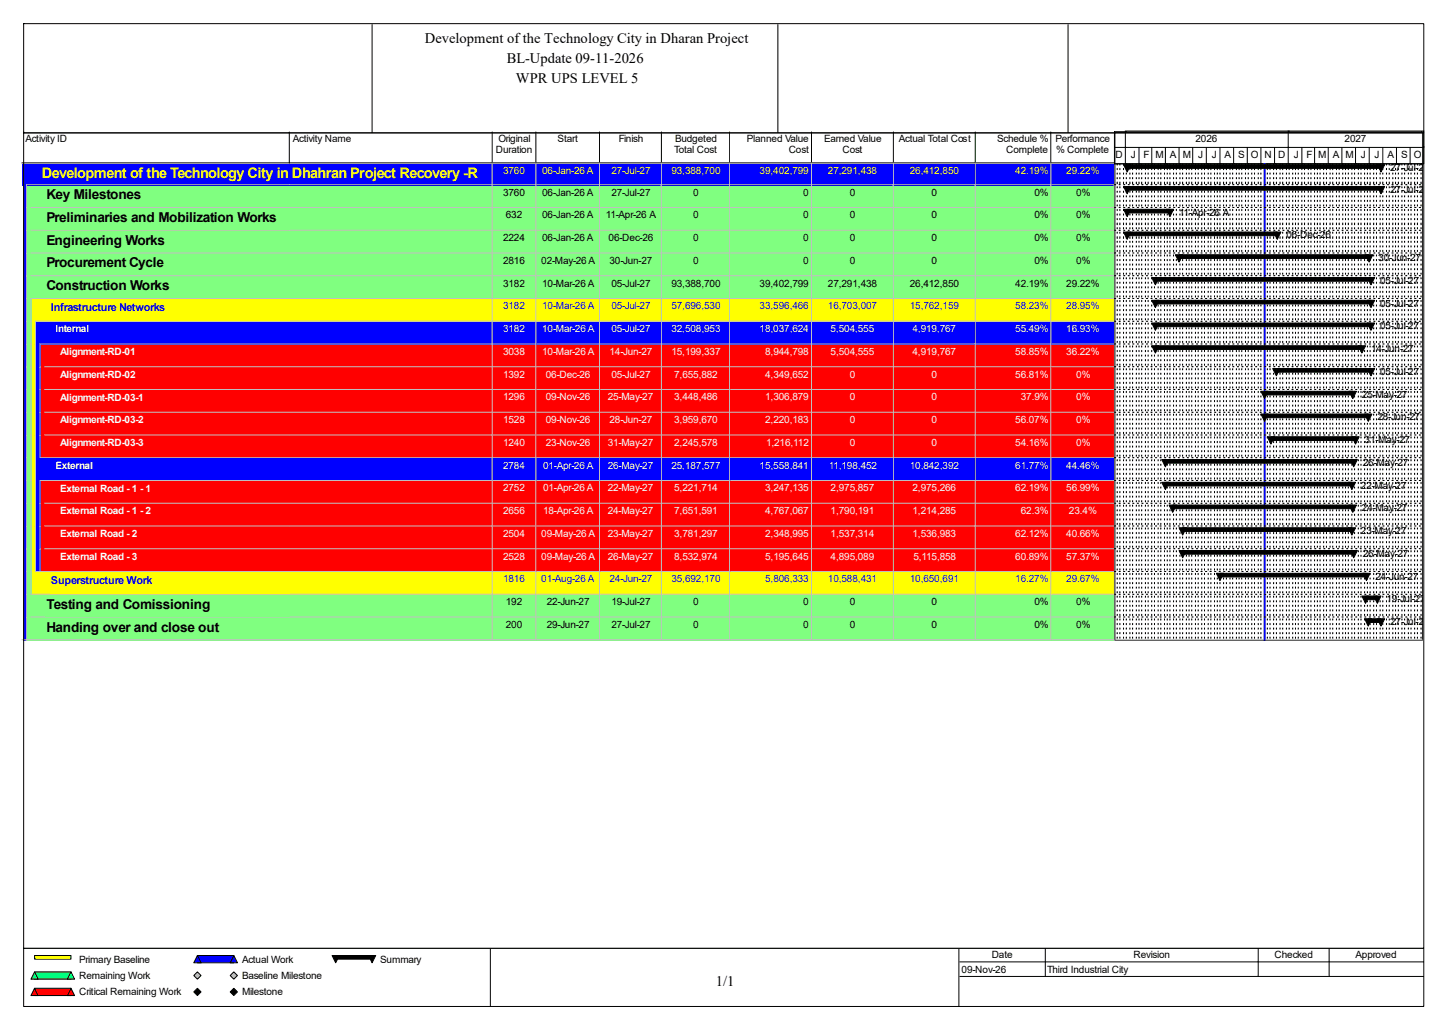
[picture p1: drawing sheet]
<svg xmlns="http://www.w3.org/2000/svg" width="420mm" height="297mm" viewBox="0 0 420 297" stroke-linecap="round" stroke-linejoin="round" font-family="sans-serif">
<defs><g id="words">
<g font-size="4.2">
<text x="123.1" y="12.4">Development of the Technology City in Dharan Project</text>
<text x="146.9" y="18.2">BL-Update 09-11-2026</text>
<text x="149.5" y="24">WPR UPS LEVEL 5</text>
<text x="207.5" y="285.6">1/1</text>
</g>
<text font-size="4.2" fill="#ff0" x="12.1" y="51.6">Development of the Technology City in Dhahran Project Recovery -REV.00</text>
<g font-size="4">
<text x="13.5" y="57.7">Key Milestones</text>
<text x="13.5" y="64.3">Preliminaries and Mobilization Works</text>
<text x="13.5" y="70.9">Engineering Works</text>
<text x="13.5" y="77.5">Procurement Cycle</text>
<text x="13.5" y="84.1">Construction Works</text>
<text x="13.5" y="176.4">Testing and Comissioning</text>
<text x="13.5" y="183">Handing over and close out</text>
</g>
<g font-size="3.2" fill="#00f">
<text x="14.8" y="90">Infrastructure Networks</text>
<text x="14.8" y="169.1">Superstructure Work</text>
</g>
<g font-size="2.9">
<text x="7.4" y="41.1">Activity ID</text>
<text x="84.9" y="41.1">Activity Name</text>
<text x="144.5" y="41.1">Original</text>
<text x="161.6" y="41.1">Start</text>
<text x="179.3" y="41.1">Finish</text>
<text x="195.7" y="41.1">Budgeted</text>
<text x="216.5" y="41.1">Planned Value</text>
<text x="238.9" y="41.1">Earned Value</text>
<text x="260.5" y="41.1">Actual Total Cost</text>
<text x="289" y="41.1">Schedule %</text>
<text x="305.9" y="41.1">Performance</text>
<text x="346.5" y="41.1">2026</text>
<text x="389.7" y="41.1">2027</text>
<text x="143.7" y="44.3">Duration</text>
<text x="195.4" y="44.3">Total Cost</text>
<text x="228.6" y="44.3">Cost</text>
<text x="244.2" y="44.3">Cost</text>
<text x="291.6" y="44.3">Complete</text>
<text x="306.2" y="44.3">% Complete</text>
<text x="323.3" y="45.9">D</text>
<text x="327.8" y="45.9">J</text>
<text x="331.5" y="45.9">F</text>
<text x="334.9" y="45.9">M</text>
<text x="339.1" y="45.9">A</text>
<text x="342.8" y="45.9">M</text>
<text x="347.3" y="45.9">J</text>
<text x="351.2" y="45.9">J</text>
<text x="354.9" y="45.9">A</text>
<text x="358.9" y="45.9">S</text>
<text x="362.6" y="45.9">O</text>
<text x="366.5" y="45.9">N</text>
<text x="370.5" y="45.9">D</text>
<text x="375" y="45.9">J</text>
<text x="378.7" y="45.9">F</text>
<text x="382.1" y="45.9">M</text>
<text x="386.3" y="45.9">A</text>
<text x="390" y="45.9">M</text>
<text x="394.5" y="45.9">J</text>
<text x="398.4" y="45.9">J</text>
<text x="402.1" y="45.9">A</text>
<text x="406.1" y="45.9">S</text>
<text x="409.8" y="45.9">O</text>
<text x="402.9" y="49.6">27-Jul-27</text>
<text x="145.8" y="56.7">3760</text>
<text x="157.1" y="56.7">06-Jan-26 A</text>
<text x="177.2" y="56.7">27-Jul-27</text>
<text x="200.9" y="56.7">0</text>
<text x="232.8" y="56.7">0</text>
<text x="246.3" y="56.7">0</text>
<text x="270" y="56.7">0</text>
<text x="299.8" y="56.7">0%</text>
<text x="312" y="56.7">0%</text>
<text x="402.9" y="55.9">27-Jul-27</text>
<text x="146.6" y="63.3">632</text>
<text x="157.1" y="63.3">06-Jan-26 A</text>
<text x="175.6" y="63.3">11-Apr-26 A</text>
<text x="200.9" y="63.3">0</text>
<text x="232.8" y="63.3">0</text>
<text x="246.3" y="63.3">0</text>
<text x="270" y="63.3">0</text>
<text x="299.8" y="63.3">0%</text>
<text x="312" y="63.3">0%</text>
<text x="341.8" y="62.5">11-Apr-26 A</text>
<text x="145.8" y="69.9">2224</text>
<text x="157.1" y="69.9">06-Jan-26 A</text>
<text x="176.4" y="69.9">06-Dec-26</text>
<text x="200.9" y="69.9">0</text>
<text x="232.8" y="69.9">0</text>
<text x="246.3" y="69.9">0</text>
<text x="270" y="69.9">0</text>
<text x="299.8" y="69.9">0%</text>
<text x="312" y="69.9">0%</text>
<text x="372.9" y="69.1">06-Dec-26</text>
<text x="145.8" y="76.5">2816</text>
<text x="156.9" y="76.5">02-May-26 A</text>
<text x="176.7" y="76.5">30-Jun-27</text>
<text x="200.9" y="76.5">0</text>
<text x="232.8" y="76.5">0</text>
<text x="246.3" y="76.5">0</text>
<text x="270" y="76.5">0</text>
<text x="299.8" y="76.5">0%</text>
<text x="312" y="76.5">0%</text>
<text x="399.5" y="75.6">30-Jun-27</text>
<text x="145.8" y="83.1">3182</text>
<text x="157.1" y="83.1">10-Mar-26 A</text>
<text x="177.2" y="83.1">05-Jul-27</text>
<text x="194.6" y="83.1">93,388,700</text>
<text x="220.2" y="83.1">39,402,799</text>
<text x="239.9" y="83.1">27,291,438</text>
<text x="263.7" y="83.1">26,412,850</text>
<text x="294.3" y="83.1">42.19%</text>
<text x="309" y="83.1">29.22%</text>
<text x="400" y="82.3">05-Jul-27</text>
<text x="400" y="88.9">05-Jul-27</text>
<text x="400" y="95.5">05-Jul-27</text>
<text x="397.4" y="102">14-Jun-27</text>
<text x="400" y="108.6">05-Jul-27</text>
<text x="394.8" y="115.2">25-May-27</text>
<text x="399.2" y="121.8">28-Jun-27</text>
<text x="395.5" y="128.4">31-May-27</text>
<text x="395" y="135">26-May-27</text>
<text x="394.5" y="141.6">22-May-27</text>
<text x="394.8" y="148.2">24-May-27</text>
<text x="394.5" y="154.8">23-May-27</text>
<text x="395" y="161.4">26-May-27</text>
<text x="398.7" y="168">24-Jun-27</text>
<text x="146.6" y="175.3">192</text>
<text x="158.5" y="175.3">22-Jun-27</text>
<text x="177.2" y="175.3">19-Jul-27</text>
<text x="200.9" y="175.3">0</text>
<text x="232.8" y="175.3">0</text>
<text x="246.3" y="175.3">0</text>
<text x="270" y="175.3">0</text>
<text x="299.8" y="175.3">0%</text>
<text x="312" y="175.3">0%</text>
<text x="401.9" y="174.5">19-Jul-27</text>
<text x="146.6" y="181.9">200</text>
<text x="158.5" y="181.9">29-Jun-27</text>
<text x="177.2" y="181.9">27-Jul-27</text>
<text x="200.9" y="181.9">0</text>
<text x="232.8" y="181.9">0</text>
<text x="246.3" y="181.9">0</text>
<text x="270" y="181.9">0</text>
<text x="299.8" y="181.9">0%</text>
<text x="312" y="181.9">0%</text>
<text x="402.9" y="181.1">27-Jul-27</text>
<text x="22.9" y="279">Primary Baseline</text>
<text x="70.1" y="279">Actual Work</text>
<text x="110.2" y="279">Summary</text>
<text x="278.7" y="281.9">09-Nov-26</text>
<text x="287.4" y="277.7">Date</text>
<text x="303.5" y="281.9">Third Industrial City</text>
<text x="328.5" y="277.7">Revision</text>
<text x="369.4" y="277.7">Checked</text>
<text x="392.9" y="277.7">Approved</text>
<text x="22.9" y="283.7">Remaining Work</text>
<text x="70.1" y="283.7">Baseline Milestone</text>
<text x="22.9" y="288.5">Critical Remaining Work</text>
<text x="70.1" y="288.5">Milestone</text>
</g>
<g font-size="2.9" fill="#ff0">
<text x="145.8" y="50.3">3760</text>
<text x="157.1" y="50.3">06-Jan-26 A</text>
<text x="177.2" y="50.3">27-Jul-27</text>
<text x="194.6" y="50.3">93,388,700</text>
<text x="220.2" y="50.3">39,402,799</text>
<text x="239.9" y="50.3">27,291,438</text>
<text x="263.7" y="50.3">26,412,850</text>
<text x="294.3" y="50.3">42.19%</text>
<text x="309" y="50.3">29.22%</text>
</g>
<g font-size="2.9" fill="#00f">
<text x="145.8" y="89.7">3182</text>
<text x="157.1" y="89.7">10-Mar-26 A</text>
<text x="177.2" y="89.7">05-Jul-27</text>
<text x="194.6" y="89.7">57,696,530</text>
<text x="220.2" y="89.7">33,596,466</text>
<text x="239.9" y="89.7">16,703,007</text>
<text x="263.7" y="89.7">15,762,159</text>
<text x="294.3" y="89.7">58.23%</text>
<text x="309" y="89.7">28.95%</text>
<text x="145.8" y="168.7">1816</text>
<text x="156.9" y="168.7">01-Aug-26 A</text>
<text x="176.7" y="168.7">24-Jun-27</text>
<text x="194.6" y="168.7">35,692,170</text>
<text x="221.8" y="168.7">5,806,333</text>
<text x="239.9" y="168.7">10,588,431</text>
<text x="263.7" y="168.7">10,650,691</text>
<text x="294.3" y="168.7">16.27%</text>
<text x="309" y="168.7">29.67%</text>
</g>
<g font-size="2.9" fill="#fff">
<text x="16.1" y="96.3">Internal</text>
<text x="145.8" y="96.2">3182</text>
<text x="157.1" y="96.2">10-Mar-26 A</text>
<text x="177.2" y="96.2">05-Jul-27</text>
<text x="194.6" y="96.2">32,508,953</text>
<text x="220.2" y="96.2">18,037,624</text>
<text x="240.7" y="96.2">5,504,555</text>
<text x="264.5" y="96.2">4,919,767</text>
<text x="294.3" y="96.2">55.49%</text>
<text x="309" y="96.2">16.93%</text>
<text x="17.4" y="102.9">Alignment-RD-01</text>
<text x="145.8" y="102.8">3038</text>
<text x="157.1" y="102.8">10-Mar-26 A</text>
<text x="176.7" y="102.8">14-Jun-27</text>
<text x="194.6" y="102.8">15,199,337</text>
<text x="221.8" y="102.8">8,944,798</text>
<text x="240.7" y="102.8">5,504,555</text>
<text x="264.5" y="102.8">4,919,767</text>
<text x="294.3" y="102.8">58.85%</text>
<text x="309" y="102.8">36.22%</text>
<text x="17.4" y="109.5">Alignment-RD-02</text>
<text x="145.8" y="109.4">1392</text>
<text x="158.2" y="109.4">06-Dec-26</text>
<text x="177.2" y="109.4">05-Jul-27</text>
<text x="195.4" y="109.4">7,655,882</text>
<text x="221.8" y="109.4">4,349,652</text>
<text x="246.3" y="109.4">0</text>
<text x="270" y="109.4">0</text>
<text x="294.3" y="109.4">56.81%</text>
<text x="312" y="109.4">0%</text>
<text x="17.4" y="116.1">Alignment-RD-03-1</text>
<text x="145.8" y="116">1296</text>
<text x="158.2" y="116">09-Nov-26</text>
<text x="176.1" y="116">25-May-27</text>
<text x="195.4" y="116">3,448,486</text>
<text x="221.8" y="116">1,306,879</text>
<text x="246.3" y="116">0</text>
<text x="270" y="116">0</text>
<text x="295.9" y="116">37.9%</text>
<text x="312" y="116">0%</text>
<text x="17.4" y="122.7">Alignment-RD-03-2</text>
<text x="145.8" y="122.6">1528</text>
<text x="158.2" y="122.6">09-Nov-26</text>
<text x="176.7" y="122.6">28-Jun-27</text>
<text x="195.4" y="122.6">3,959,670</text>
<text x="221.8" y="122.6">2,220,183</text>
<text x="246.3" y="122.6">0</text>
<text x="270" y="122.6">0</text>
<text x="294.3" y="122.6">56.07%</text>
<text x="312" y="122.6">0%</text>
<text x="17.4" y="129.3">Alignment-RD-03-3</text>
<text x="145.8" y="129.2">1240</text>
<text x="158.2" y="129.2">23-Nov-26</text>
<text x="176.1" y="129.2">31-May-27</text>
<text x="195.4" y="129.2">2,245,578</text>
<text x="222" y="129.2">1,216,112</text>
<text x="246.3" y="129.2">0</text>
<text x="270" y="129.2">0</text>
<text x="294.3" y="129.2">54.16%</text>
<text x="312" y="129.2">0%</text>
<text x="16.1" y="135.9">External</text>
<text x="145.8" y="135.8">2784</text>
<text x="157.4" y="135.8">01-Apr-26 A</text>
<text x="176.1" y="135.8">26-May-27</text>
<text x="194.6" y="135.8">25,187,577</text>
<text x="220.2" y="135.8">15,558,841</text>
<text x="240.2" y="135.8">11,198,452</text>
<text x="263.7" y="135.8">10,842,392</text>
<text x="294.3" y="135.8">61.77%</text>
<text x="309" y="135.8">44.46%</text>
<text x="17.4" y="142.5">External Road - 1 - 1</text>
<text x="145.8" y="142.4">2752</text>
<text x="157.4" y="142.4">01-Apr-26 A</text>
<text x="176.1" y="142.4">22-May-27</text>
<text x="195.4" y="142.4">5,221,714</text>
<text x="221.8" y="142.4">3,247,135</text>
<text x="240.7" y="142.4">2,975,857</text>
<text x="264.5" y="142.4">2,975,266</text>
<text x="294.3" y="142.4">62.19%</text>
<text x="309" y="142.4">56.99%</text>
<text x="17.4" y="149.1">External Road - 1 - 2</text>
<text x="145.8" y="149">2656</text>
<text x="157.4" y="149">18-Apr-26 A</text>
<text x="176.1" y="149">24-May-27</text>
<text x="195.4" y="149">7,651,591</text>
<text x="221.8" y="149">4,767,067</text>
<text x="240.7" y="149">1,790,191</text>
<text x="264.5" y="149">1,214,285</text>
<text x="295.9" y="149">62.3%</text>
<text x="309.8" y="149">23.4%</text>
<text x="17.4" y="155.7">External Road - 2</text>
<text x="145.8" y="155.6">2504</text>
<text x="156.9" y="155.6">09-May-26 A</text>
<text x="176.1" y="155.6">23-May-27</text>
<text x="195.4" y="155.6">3,781,297</text>
<text x="221.8" y="155.6">2,348,995</text>
<text x="240.7" y="155.6">1,537,314</text>
<text x="264.5" y="155.6">1,536,983</text>
<text x="294.3" y="155.6">62.12%</text>
<text x="309" y="155.6">40.66%</text>
<text x="17.4" y="162.3">External Road - 3</text>
<text x="145.8" y="162.2">2528</text>
<text x="156.9" y="162.2">09-May-26 A</text>
<text x="176.1" y="162.2">26-May-27</text>
<text x="195.4" y="162.2">8,532,974</text>
<text x="221.8" y="162.2">5,195,645</text>
<text x="240.7" y="162.2">4,895,089</text>
<text x="264.8" y="162.2">5,115,858</text>
<text x="294.3" y="162.2">60.89%</text>
<text x="309" y="162.2">57.37%</text>
</g>
</g></defs>
<path d="M83.9 38.2v9h-77.6" fill="none" stroke="#000" stroke-width=".29"/>
<path d="M84.1 38.2h58.8v9.3h-58.8z" fill="#fff"/>
<path d="M142.7 38.2v9h-58.8" fill="none" stroke="#000" stroke-width=".29"/>
<path d="M142.9 38.2h12.7v9.3h-12.7z" fill="#fff"/>
<path d="M155.3 38.2v9h-12.6" fill="none" stroke="#000" stroke-width=".29"/>
<path d="M155.6 38.2h18.4v9.3h-18.4z" fill="#fff"/>
<path d="M173.8 38.2v9h-18.5" fill="none" stroke="#000" stroke-width=".29"/>
<path d="M174 38.2h18v9.3h-18z" fill="#fff"/>
<path d="M191.7 38.2v9h-17.9" fill="none" stroke="#000" stroke-width=".29"/>
<path d="M192 38.2h19.8v9.3h-19.8z" fill="#fff"/>
<path d="M211.5 38.2v9h-19.8" fill="none" stroke="#000" stroke-width=".29"/>
<path d="M211.8 38.2h23.7v9.3h-23.7z" fill="#fff"/>
<path d="M235.2 38.2v9h-23.7" fill="none" stroke="#000" stroke-width=".29"/>
<path d="M235.5 38.2h23.7v9.3h-23.7z" fill="#fff"/>
<path d="M258.9 38.2v9h-23.7" fill="none" stroke="#000" stroke-width=".29"/>
<path d="M259.2 38.2h23.8v9.3h-23.8z" fill="#fff"/>
<path d="M282.7 38.2v9h-23.8" fill="none" stroke="#000" stroke-width=".29"/>
<path d="M283 38.2h21.8v9.3h-21.8z" fill="#fff"/>
<path d="M304.6 38.2v9h-21.9" fill="none" stroke="#000" stroke-width=".29"/>
<path d="M304.8 38.2h18.5v9.3h-18.5z" fill="#fff"/>
<path d="M323 38.2v9h-18.4" fill="none" stroke="#000" stroke-width=".29"/>
<path d="M6.6 47.5h77.5v6.3h-77.5z" fill="#00f"/>
<path d="M7.6 53.5h76.5" fill="none" stroke="#c0c0c0" stroke-width=".29"/>
<g fill="#00f">
<path d="M84.1 47.5h58.8v6.3h-58.8z"/>
<path d="M11.9 48h130.2v5.3h-130.2z"/>
</g>
<path d="M142.7 47.2v6.3h-58.6" fill="none" stroke="#c0c0c0" stroke-width=".29"/>
<g fill="#00f">
<path d="M142.9 47.5h12.7v6.3h-12.7z"/>
<path d="M143.5 48h11.3v5.3h-11.3z"/>
</g>
<path d="M155.3 47.2v6.3h-12.4" fill="none" stroke="#c0c0c0" stroke-width=".29"/>
<g fill="#00f">
<path d="M155.6 47.5h18.4v6.3h-18.4z"/>
<path d="M156.1 48h17.1v5.3h-17.1z"/>
</g>
<path d="M173.8 47.2v6.3h-18.2" fill="none" stroke="#c0c0c0" stroke-width=".29"/>
<g fill="#00f">
<path d="M174 47.5h18v6.3h-18z"/>
<path d="M174.6 48h16.6v5.3h-16.6z"/>
</g>
<path d="M191.7 47.2v6.3h-17.7" fill="none" stroke="#c0c0c0" stroke-width=".29"/>
<g fill="#00f">
<path d="M192 47.5h19.8v6.3h-19.8z"/>
<path d="M192.5 48h18.4v5.3h-18.4z"/>
</g>
<path d="M211.5 47.2v6.3h-19.5" fill="none" stroke="#c0c0c0" stroke-width=".29"/>
<g fill="#00f">
<path d="M211.8 47.5h23.7v6.3h-23.7z"/>
<path d="M212.3 48h22.4v5.3h-22.4z"/>
</g>
<path d="M235.2 47.2v6.3h-23.5" fill="none" stroke="#c0c0c0" stroke-width=".29"/>
<g fill="#00f">
<path d="M235.5 47.5h23.7v6.3h-23.7z"/>
<path d="M236 48h22.4v5.3h-22.4z"/>
</g>
<path d="M258.9 47.2v6.3h-23.4" fill="none" stroke="#c0c0c0" stroke-width=".29"/>
<g fill="#00f">
<path d="M259.2 47.5h23.8v6.3h-23.8z"/>
<path d="M259.7 48h22.5v5.3h-22.5z"/>
</g>
<path d="M282.7 47.2v6.3h-23.5" fill="none" stroke="#c0c0c0" stroke-width=".29"/>
<g fill="#00f">
<path d="M283 47.5h21.8v6.3h-21.8z"/>
<path d="M283.5 48h20.5v5.3h-20.5z"/>
</g>
<path d="M304.6 47.2v6.3h-21.7" fill="none" stroke="#c0c0c0" stroke-width=".29"/>
<g fill="#00f">
<path d="M304.8 47.5h18.5v6.3h-18.5z"/>
<path d="M305.4 48h17.1v5.3h-17.1z"/>
</g>
<path d="M323 47.2v6.3h-18.2" fill="none" stroke="#c0c0c0" stroke-width=".29"/>
<path d="M6.6 53.8h1.3v6.6h-1.3z" fill="#00f"/>
<path d="M7.6 53.5v6.9" fill="none" stroke="#c0c0c0" stroke-width=".29"/>
<path d="M7.9 53.8h76.2v6.6h-76.2z" fill="#80ff80"/>
<path d="M9 60.1h75.1" fill="none" stroke="#c0c0c0" stroke-width=".29"/>
<g fill="#80ff80">
<path d="M84.1 53.8h58.8v6.6h-58.8z"/>
<path d="M13.2 54.3h128.9v5.6h-128.9z"/>
</g>
<path d="M142.7 53.5v6.6h-58.6" fill="none" stroke="#c0c0c0" stroke-width=".29"/>
<g fill="#80ff80">
<path d="M142.9 53.8h12.7v6.6h-12.7z"/>
<path d="M143.5 54.3h11.3v5.6h-11.3z"/>
</g>
<path d="M155.3 53.5v6.6h-12.4" fill="none" stroke="#c0c0c0" stroke-width=".29"/>
<g fill="#80ff80">
<path d="M155.6 53.8h18.4v6.6h-18.4z"/>
<path d="M156.1 54.3h17.1v5.6h-17.1z"/>
</g>
<path d="M173.8 53.5v6.6h-18.2" fill="none" stroke="#c0c0c0" stroke-width=".29"/>
<g fill="#80ff80">
<path d="M174 53.8h18v6.6h-18z"/>
<path d="M174.6 54.3h16.6v5.6h-16.6z"/>
</g>
<path d="M191.7 53.5v6.6h-17.7" fill="none" stroke="#c0c0c0" stroke-width=".29"/>
<g fill="#80ff80">
<path d="M192 53.8h19.8v6.6h-19.8z"/>
<path d="M192.5 54.3h18.4v5.6h-18.4z"/>
</g>
<path d="M211.5 53.5v6.6h-19.5" fill="none" stroke="#c0c0c0" stroke-width=".29"/>
<g fill="#80ff80">
<path d="M211.8 53.8h23.7v6.6h-23.7z"/>
<path d="M212.3 54.3h22.4v5.6h-22.4z"/>
</g>
<path d="M235.2 53.5v6.6h-23.5" fill="none" stroke="#c0c0c0" stroke-width=".29"/>
<g fill="#80ff80">
<path d="M235.5 53.8h23.7v6.6h-23.7z"/>
<path d="M236 54.3h22.4v5.6h-22.4z"/>
</g>
<path d="M258.9 53.5v6.6h-23.4" fill="none" stroke="#c0c0c0" stroke-width=".29"/>
<g fill="#80ff80">
<path d="M259.2 53.8h23.8v6.6h-23.8z"/>
<path d="M259.7 54.3h22.5v5.6h-22.5z"/>
</g>
<path d="M282.7 53.5v6.6h-23.5" fill="none" stroke="#c0c0c0" stroke-width=".29"/>
<g fill="#80ff80">
<path d="M283 53.8h21.8v6.6h-21.8z"/>
<path d="M283.5 54.3h20.5v5.6h-20.5z"/>
</g>
<path d="M304.6 53.5v6.6h-21.7" fill="none" stroke="#c0c0c0" stroke-width=".29"/>
<g fill="#80ff80">
<path d="M304.8 53.8h18.5v6.6h-18.5z"/>
<path d="M305.4 54.3h17.1v5.6h-17.1z"/>
</g>
<path d="M323 53.5v6.6h-18.2" fill="none" stroke="#c0c0c0" stroke-width=".29"/>
<path d="M6.6 60.4h1.3v6.6h-1.3z" fill="#00f"/>
<path d="M7.6 60.1v6.9" fill="none" stroke="#c0c0c0" stroke-width=".29"/>
<path d="M7.9 60.4h76.2v6.6h-76.2z" fill="#80ff80"/>
<path d="M9 66.7h75.1" fill="none" stroke="#c0c0c0" stroke-width=".29"/>
<g fill="#80ff80">
<path d="M84.1 60.4h58.8v6.6h-58.8z"/>
<path d="M13.2 60.9h128.9v5.6h-128.9z"/>
</g>
<path d="M142.7 60.1v6.6h-58.6" fill="none" stroke="#c0c0c0" stroke-width=".29"/>
<g fill="#80ff80">
<path d="M142.9 60.4h12.7v6.6h-12.7z"/>
<path d="M143.5 60.9h11.3v5.6h-11.3z"/>
</g>
<path d="M155.3 60.1v6.6h-12.4" fill="none" stroke="#c0c0c0" stroke-width=".29"/>
<g fill="#80ff80">
<path d="M155.6 60.4h18.4v6.6h-18.4z"/>
<path d="M156.1 60.9h17.1v5.6h-17.1z"/>
</g>
<path d="M173.8 60.1v6.6h-18.2" fill="none" stroke="#c0c0c0" stroke-width=".29"/>
<g fill="#80ff80">
<path d="M174 60.4h18v6.6h-18z"/>
<path d="M174.6 60.9h16.6v5.6h-16.6z"/>
</g>
<path d="M191.7 60.1v6.6h-17.7" fill="none" stroke="#c0c0c0" stroke-width=".29"/>
<g fill="#80ff80">
<path d="M192 60.4h19.8v6.6h-19.8z"/>
<path d="M192.5 60.9h18.4v5.6h-18.4z"/>
</g>
<path d="M211.5 60.1v6.6h-19.5" fill="none" stroke="#c0c0c0" stroke-width=".29"/>
<g fill="#80ff80">
<path d="M211.8 60.4h23.7v6.6h-23.7z"/>
<path d="M212.3 60.9h22.4v5.6h-22.4z"/>
</g>
<path d="M235.2 60.1v6.6h-23.5" fill="none" stroke="#c0c0c0" stroke-width=".29"/>
<g fill="#80ff80">
<path d="M235.5 60.4h23.7v6.6h-23.7z"/>
<path d="M236 60.9h22.4v5.6h-22.4z"/>
</g>
<path d="M258.9 60.1v6.6h-23.4" fill="none" stroke="#c0c0c0" stroke-width=".29"/>
<g fill="#80ff80">
<path d="M259.2 60.4h23.8v6.6h-23.8z"/>
<path d="M259.7 60.9h22.5v5.6h-22.5z"/>
</g>
<path d="M282.7 60.1v6.6h-23.5" fill="none" stroke="#c0c0c0" stroke-width=".29"/>
<g fill="#80ff80">
<path d="M283 60.4h21.8v6.6h-21.8z"/>
<path d="M283.5 60.9h20.5v5.6h-20.5z"/>
</g>
<path d="M304.6 60.1v6.6h-21.7" fill="none" stroke="#c0c0c0" stroke-width=".29"/>
<g fill="#80ff80">
<path d="M304.8 60.4h18.5v6.6h-18.5z"/>
<path d="M305.4 60.9h17.1v5.6h-17.1z"/>
</g>
<path d="M323 60.1v6.6h-18.2" fill="none" stroke="#c0c0c0" stroke-width=".29"/>
<path d="M6.6 67h1.3v6.6h-1.3z" fill="#00f"/>
<path d="M7.6 66.7v6.9" fill="none" stroke="#c0c0c0" stroke-width=".29"/>
<path d="M7.9 67h76.2v6.6h-76.2z" fill="#80ff80"/>
<path d="M9 73.3h75.1" fill="none" stroke="#c0c0c0" stroke-width=".29"/>
<g fill="#80ff80">
<path d="M84.1 67h58.8v6.6h-58.8z"/>
<path d="M13.2 67.5h128.9v5.5h-128.9z"/>
</g>
<path d="M142.7 66.7v6.6h-58.6" fill="none" stroke="#c0c0c0" stroke-width=".29"/>
<g fill="#80ff80">
<path d="M142.9 67h12.7v6.6h-12.7z"/>
<path d="M143.5 67.5h11.3v5.5h-11.3z"/>
</g>
<path d="M155.3 66.7v6.6h-12.4" fill="none" stroke="#c0c0c0" stroke-width=".29"/>
<g fill="#80ff80">
<path d="M155.6 67h18.4v6.6h-18.4z"/>
<path d="M156.1 67.5h17.1v5.5h-17.1z"/>
</g>
<path d="M173.8 66.7v6.6h-18.2" fill="none" stroke="#c0c0c0" stroke-width=".29"/>
<g fill="#80ff80">
<path d="M174 67h18v6.6h-18z"/>
<path d="M174.6 67.5h16.6v5.5h-16.6z"/>
</g>
<path d="M191.7 66.7v6.6h-17.7" fill="none" stroke="#c0c0c0" stroke-width=".29"/>
<g fill="#80ff80">
<path d="M192 67h19.8v6.6h-19.8z"/>
<path d="M192.5 67.5h18.4v5.5h-18.4z"/>
</g>
<path d="M211.5 66.7v6.6h-19.5" fill="none" stroke="#c0c0c0" stroke-width=".29"/>
<g fill="#80ff80">
<path d="M211.8 67h23.7v6.6h-23.7z"/>
<path d="M212.3 67.5h22.4v5.5h-22.4z"/>
</g>
<path d="M235.2 66.7v6.6h-23.5" fill="none" stroke="#c0c0c0" stroke-width=".29"/>
<g fill="#80ff80">
<path d="M235.5 67h23.7v6.6h-23.7z"/>
<path d="M236 67.5h22.4v5.5h-22.4z"/>
</g>
<path d="M258.9 66.7v6.6h-23.4" fill="none" stroke="#c0c0c0" stroke-width=".29"/>
<g fill="#80ff80">
<path d="M259.2 67h23.8v6.6h-23.8z"/>
<path d="M259.7 67.5h22.5v5.5h-22.5z"/>
</g>
<path d="M282.7 66.7v6.6h-23.5" fill="none" stroke="#c0c0c0" stroke-width=".29"/>
<g fill="#80ff80">
<path d="M283 67h21.8v6.6h-21.8z"/>
<path d="M283.5 67.5h20.5v5.5h-20.5z"/>
</g>
<path d="M304.6 66.7v6.6h-21.7" fill="none" stroke="#c0c0c0" stroke-width=".29"/>
<g fill="#80ff80">
<path d="M304.8 67h18.5v6.6h-18.5z"/>
<path d="M305.4 67.5h17.1v5.5h-17.1z"/>
</g>
<path d="M323 66.7v6.6h-18.2" fill="none" stroke="#c0c0c0" stroke-width=".29"/>
<path d="M6.6 73.6h1.3v6.6h-1.3z" fill="#00f"/>
<path d="M7.6 73.3v6.9" fill="none" stroke="#c0c0c0" stroke-width=".29"/>
<path d="M7.9 73.6h76.2v6.6h-76.2z" fill="#80ff80"/>
<path d="M9 79.9h75.1" fill="none" stroke="#c0c0c0" stroke-width=".29"/>
<g fill="#80ff80">
<path d="M84.1 73.6h58.8v6.6h-58.8z"/>
<path d="M13.2 74.1h128.9v5.5h-128.9z"/>
</g>
<path d="M142.7 73.3v6.6h-58.6" fill="none" stroke="#c0c0c0" stroke-width=".29"/>
<g fill="#80ff80">
<path d="M142.9 73.6h12.7v6.6h-12.7z"/>
<path d="M143.5 74.1h11.3v5.5h-11.3z"/>
</g>
<path d="M155.3 73.3v6.6h-12.4" fill="none" stroke="#c0c0c0" stroke-width=".29"/>
<g fill="#80ff80">
<path d="M155.6 73.6h18.4v6.6h-18.4z"/>
<path d="M156.1 74.1h17.1v5.5h-17.1z"/>
</g>
<path d="M173.8 73.3v6.6h-18.2" fill="none" stroke="#c0c0c0" stroke-width=".29"/>
<g fill="#80ff80">
<path d="M174 73.6h18v6.6h-18z"/>
<path d="M174.6 74.1h16.6v5.5h-16.6z"/>
</g>
<path d="M191.7 73.3v6.6h-17.7" fill="none" stroke="#c0c0c0" stroke-width=".29"/>
<g fill="#80ff80">
<path d="M192 73.6h19.8v6.6h-19.8z"/>
<path d="M192.5 74.1h18.4v5.5h-18.4z"/>
</g>
<path d="M211.5 73.3v6.6h-19.5" fill="none" stroke="#c0c0c0" stroke-width=".29"/>
<g fill="#80ff80">
<path d="M211.8 73.6h23.7v6.6h-23.7z"/>
<path d="M212.3 74.1h22.4v5.5h-22.4z"/>
</g>
<path d="M235.2 73.3v6.6h-23.5" fill="none" stroke="#c0c0c0" stroke-width=".29"/>
<g fill="#80ff80">
<path d="M235.5 73.6h23.7v6.6h-23.7z"/>
<path d="M236 74.1h22.4v5.5h-22.4z"/>
</g>
<path d="M258.9 73.3v6.6h-23.4" fill="none" stroke="#c0c0c0" stroke-width=".29"/>
<g fill="#80ff80">
<path d="M259.2 73.6h23.8v6.6h-23.8z"/>
<path d="M259.7 74.1h22.5v5.5h-22.5z"/>
</g>
<path d="M282.7 73.3v6.6h-23.5" fill="none" stroke="#c0c0c0" stroke-width=".29"/>
<g fill="#80ff80">
<path d="M283 73.6h21.8v6.6h-21.8z"/>
<path d="M283.5 74.1h20.5v5.5h-20.5z"/>
</g>
<path d="M304.6 73.3v6.6h-21.7" fill="none" stroke="#c0c0c0" stroke-width=".29"/>
<g fill="#80ff80">
<path d="M304.8 73.6h18.5v6.6h-18.5z"/>
<path d="M305.4 74.1h17.1v5.5h-17.1z"/>
</g>
<path d="M323 73.3v6.6h-18.2" fill="none" stroke="#c0c0c0" stroke-width=".29"/>
<path d="M6.6 80.2h1.3v6.5h-1.3z" fill="#00f"/>
<path d="M7.6 79.9v6.9" fill="none" stroke="#c0c0c0" stroke-width=".29"/>
<path d="M7.9 80.2h76.2v6.5h-76.2z" fill="#80ff80"/>
<path d="M9 86.5h75.1" fill="none" stroke="#c0c0c0" stroke-width=".29"/>
<g fill="#80ff80">
<path d="M84.1 80.2h58.8v6.5h-58.8z"/>
<path d="M13.2 80.7h128.9v5.5h-128.9z"/>
</g>
<path d="M142.7 79.9v6.6h-58.6" fill="none" stroke="#c0c0c0" stroke-width=".29"/>
<g fill="#80ff80">
<path d="M142.9 80.2h12.7v6.5h-12.7z"/>
<path d="M143.5 80.7h11.3v5.5h-11.3z"/>
</g>
<path d="M155.3 79.9v6.6h-12.4" fill="none" stroke="#c0c0c0" stroke-width=".29"/>
<g fill="#80ff80">
<path d="M155.6 80.2h18.4v6.5h-18.4z"/>
<path d="M156.1 80.7h17.1v5.5h-17.1z"/>
</g>
<path d="M173.8 79.9v6.6h-18.2" fill="none" stroke="#c0c0c0" stroke-width=".29"/>
<g fill="#80ff80">
<path d="M174 80.2h18v6.5h-18z"/>
<path d="M174.6 80.7h16.6v5.5h-16.6z"/>
</g>
<path d="M191.7 79.9v6.6h-17.7" fill="none" stroke="#c0c0c0" stroke-width=".29"/>
<g fill="#80ff80">
<path d="M192 80.2h19.8v6.5h-19.8z"/>
<path d="M192.5 80.7h18.4v5.5h-18.4z"/>
</g>
<path d="M211.5 79.9v6.6h-19.5" fill="none" stroke="#c0c0c0" stroke-width=".29"/>
<g fill="#80ff80">
<path d="M211.8 80.2h23.7v6.5h-23.7z"/>
<path d="M212.3 80.7h22.4v5.5h-22.4z"/>
</g>
<path d="M235.2 79.9v6.6h-23.5" fill="none" stroke="#c0c0c0" stroke-width=".29"/>
<g fill="#80ff80">
<path d="M235.5 80.2h23.7v6.5h-23.7z"/>
<path d="M236 80.7h22.4v5.5h-22.4z"/>
</g>
<path d="M258.9 79.9v6.6h-23.4" fill="none" stroke="#c0c0c0" stroke-width=".29"/>
<g fill="#80ff80">
<path d="M259.2 80.2h23.8v6.5h-23.8z"/>
<path d="M259.7 80.7h22.5v5.5h-22.5z"/>
</g>
<path d="M282.7 79.9v6.6h-23.5" fill="none" stroke="#c0c0c0" stroke-width=".29"/>
<g fill="#80ff80">
<path d="M283 80.2h21.8v6.5h-21.8z"/>
<path d="M283.5 80.7h20.5v5.5h-20.5z"/>
</g>
<path d="M304.6 79.9v6.6h-21.7" fill="none" stroke="#c0c0c0" stroke-width=".29"/>
<g fill="#80ff80">
<path d="M304.8 80.2h18.5v6.5h-18.5z"/>
<path d="M305.4 80.7h17.1v5.5h-17.1z"/>
</g>
<path d="M323 79.9v6.6h-18.2" fill="none" stroke="#c0c0c0" stroke-width=".29"/>
<path d="M6.6 86.7h1.3v6.6h-1.3z" fill="#00f"/>
<path d="M7.6 86.5v6.8" fill="none" stroke="#c0c0c0" stroke-width=".29"/>
<path d="M7.9 86.7h1.3v6.6h-1.3z" fill="#80ff80"/>
<path d="M9 86.5v6.8" fill="none" stroke="#c0c0c0" stroke-width=".29"/>
<path d="M9.2 86.7h74.9v6.6h-74.9z" fill="#ff0"/>
<path d="M10.3 93.1h73.8" fill="none" stroke="#c0c0c0" stroke-width=".29"/>
<g fill="#ff0">
<path d="M84.1 86.7h58.8v6.6h-58.8z"/>
<path d="M14.5 87.3h127.6v5.5h-127.6z"/>
</g>
<path d="M142.7 86.5v6.6h-58.6" fill="none" stroke="#c0c0c0" stroke-width=".29"/>
<g fill="#ff0">
<path d="M142.9 86.7h12.7v6.6h-12.7z"/>
<path d="M143.5 87.3h11.3v5.5h-11.3z"/>
</g>
<path d="M155.3 86.5v6.6h-12.4" fill="none" stroke="#c0c0c0" stroke-width=".29"/>
<g fill="#ff0">
<path d="M155.6 86.7h18.4v6.6h-18.4z"/>
<path d="M156.1 87.3h17.1v5.5h-17.1z"/>
</g>
<path d="M173.8 86.5v6.6h-18.2" fill="none" stroke="#c0c0c0" stroke-width=".29"/>
<g fill="#ff0">
<path d="M174 86.7h18v6.6h-18z"/>
<path d="M174.6 87.3h16.6v5.5h-16.6z"/>
</g>
<path d="M191.7 86.5v6.6h-17.7" fill="none" stroke="#c0c0c0" stroke-width=".29"/>
<g fill="#ff0">
<path d="M192 86.7h19.8v6.6h-19.8z"/>
<path d="M192.5 87.3h18.4v5.5h-18.4z"/>
</g>
<path d="M211.5 86.5v6.6h-19.5" fill="none" stroke="#c0c0c0" stroke-width=".29"/>
<g fill="#ff0">
<path d="M211.8 86.7h23.7v6.6h-23.7z"/>
<path d="M212.3 87.3h22.4v5.5h-22.4z"/>
</g>
<path d="M235.2 86.5v6.6h-23.5" fill="none" stroke="#c0c0c0" stroke-width=".29"/>
<g fill="#ff0">
<path d="M235.5 86.7h23.7v6.6h-23.7z"/>
<path d="M236 87.3h22.4v5.5h-22.4z"/>
</g>
<path d="M258.9 86.5v6.6h-23.4" fill="none" stroke="#c0c0c0" stroke-width=".29"/>
<g fill="#ff0">
<path d="M259.2 86.7h23.8v6.6h-23.8z"/>
<path d="M259.7 87.3h22.5v5.5h-22.5z"/>
</g>
<path d="M282.7 86.5v6.6h-23.5" fill="none" stroke="#c0c0c0" stroke-width=".29"/>
<g fill="#ff0">
<path d="M283 86.7h21.8v6.6h-21.8z"/>
<path d="M283.5 87.3h20.5v5.5h-20.5z"/>
</g>
<path d="M304.6 86.5v6.6h-21.7" fill="none" stroke="#c0c0c0" stroke-width=".29"/>
<g fill="#ff0">
<path d="M304.8 86.7h18.5v6.6h-18.5z"/>
<path d="M305.4 87.3h17.1v5.5h-17.1z"/>
</g>
<path d="M323 86.5v6.6h-18.2" fill="none" stroke="#c0c0c0" stroke-width=".29"/>
<path d="M6.6 93.3h1.3v6.6h-1.3z" fill="#00f"/>
<path d="M7.6 93.1v6.8" fill="none" stroke="#c0c0c0" stroke-width=".29"/>
<path d="M7.9 93.3h1.3v6.6h-1.3z" fill="#80ff80"/>
<path d="M9 93.1v6.8" fill="none" stroke="#c0c0c0" stroke-width=".29"/>
<path d="M9.2 93.3h1.3v6.6h-1.3z" fill="#ff0"/>
<path d="M10.3 93.1v6.8" fill="none" stroke="#c0c0c0" stroke-width=".29"/>
<path d="M10.5 93.3h73.6v6.6h-73.6z" fill="#00f"/>
<path d="M11.6 99.7h72.5" fill="none" stroke="#c0c0c0" stroke-width=".29"/>
<g fill="#00f">
<path d="M84.1 93.3h58.8v6.6h-58.8z"/>
<path d="M15.8 93.9h126.3v5.5h-126.3z"/>
</g>
<path d="M142.7 93.1v6.6h-58.6" fill="none" stroke="#c0c0c0" stroke-width=".29"/>
<g fill="#00f">
<path d="M142.9 93.3h12.7v6.6h-12.7z"/>
<path d="M143.5 93.9h11.3v5.5h-11.3z"/>
</g>
<path d="M155.3 93.1v6.6h-12.4" fill="none" stroke="#c0c0c0" stroke-width=".29"/>
<g fill="#00f">
<path d="M155.6 93.3h18.4v6.6h-18.4z"/>
<path d="M156.1 93.9h17.1v5.5h-17.1z"/>
</g>
<path d="M173.8 93.1v6.6h-18.2" fill="none" stroke="#c0c0c0" stroke-width=".29"/>
<g fill="#00f">
<path d="M174 93.3h18v6.6h-18z"/>
<path d="M174.6 93.9h16.6v5.5h-16.6z"/>
</g>
<path d="M191.7 93.1v6.6h-17.7" fill="none" stroke="#c0c0c0" stroke-width=".29"/>
<g fill="#00f">
<path d="M192 93.3h19.8v6.6h-19.8z"/>
<path d="M192.5 93.9h18.4v5.5h-18.4z"/>
</g>
<path d="M211.5 93.1v6.6h-19.5" fill="none" stroke="#c0c0c0" stroke-width=".29"/>
<g fill="#00f">
<path d="M211.8 93.3h23.7v6.6h-23.7z"/>
<path d="M212.3 93.9h22.4v5.5h-22.4z"/>
</g>
<path d="M235.2 93.1v6.6h-23.5" fill="none" stroke="#c0c0c0" stroke-width=".29"/>
<g fill="#00f">
<path d="M235.5 93.3h23.7v6.6h-23.7z"/>
<path d="M236 93.9h22.4v5.5h-22.4z"/>
</g>
<path d="M258.9 93.1v6.6h-23.4" fill="none" stroke="#c0c0c0" stroke-width=".29"/>
<g fill="#00f">
<path d="M259.2 93.3h23.8v6.6h-23.8z"/>
<path d="M259.7 93.9h22.5v5.5h-22.5z"/>
</g>
<path d="M282.7 93.1v6.6h-23.5" fill="none" stroke="#c0c0c0" stroke-width=".29"/>
<g fill="#00f">
<path d="M283 93.3h21.8v6.6h-21.8z"/>
<path d="M283.5 93.9h20.5v5.5h-20.5z"/>
</g>
<path d="M304.6 93.1v6.6h-21.7" fill="none" stroke="#c0c0c0" stroke-width=".29"/>
<g fill="#00f">
<path d="M304.8 93.3h18.5v6.6h-18.5z"/>
<path d="M305.4 93.9h17.1v5.5h-17.1z"/>
</g>
<path d="M323 93.1v6.6h-18.2" fill="none" stroke="#c0c0c0" stroke-width=".29"/>
<path d="M6.6 99.9h1.3v6.7h-1.3z" fill="#00f"/>
<path d="M7.6 99.7v6.8" fill="none" stroke="#c0c0c0" stroke-width=".29"/>
<path d="M7.9 99.9h1.3v6.7h-1.3z" fill="#80ff80"/>
<path d="M9 99.7v6.8" fill="none" stroke="#c0c0c0" stroke-width=".29"/>
<path d="M9.2 99.9h1.3v6.7h-1.3z" fill="#ff0"/>
<path d="M10.3 99.7v6.8" fill="none" stroke="#c0c0c0" stroke-width=".29"/>
<path d="M10.5 99.9h1.4v6.7h-1.4z" fill="#00f"/>
<path d="M11.6 99.7v6.8" fill="none" stroke="#c0c0c0" stroke-width=".29"/>
<path d="M11.9 99.9h72.2v6.7h-72.2z" fill="#f00"/>
<path d="M12.9 106.3h71.2" fill="none" stroke="#c0c0c0" stroke-width=".29"/>
<g fill="#f00">
<path d="M84.1 99.9h58.8v6.7h-58.8z"/>
<path d="M17.1 100.5h125v5.5h-125z"/>
</g>
<path d="M142.7 99.7v6.6h-58.6" fill="none" stroke="#c0c0c0" stroke-width=".29"/>
<g fill="#f00">
<path d="M142.9 99.9h12.7v6.7h-12.7z"/>
<path d="M143.5 100.5h11.3v5.5h-11.3z"/>
</g>
<path d="M155.3 99.7v6.6h-12.4" fill="none" stroke="#c0c0c0" stroke-width=".29"/>
<g fill="#f00">
<path d="M155.6 99.9h18.4v6.7h-18.4z"/>
<path d="M156.1 100.5h17.1v5.5h-17.1z"/>
</g>
<path d="M173.8 99.7v6.6h-18.2" fill="none" stroke="#c0c0c0" stroke-width=".29"/>
<g fill="#f00">
<path d="M174 99.9h18v6.7h-18z"/>
<path d="M174.6 100.5h16.6v5.5h-16.6z"/>
</g>
<path d="M191.7 99.7v6.6h-17.7" fill="none" stroke="#c0c0c0" stroke-width=".29"/>
<g fill="#f00">
<path d="M192 99.9h19.8v6.7h-19.8z"/>
<path d="M192.5 100.5h18.4v5.5h-18.4z"/>
</g>
<path d="M211.5 99.7v6.6h-19.5" fill="none" stroke="#c0c0c0" stroke-width=".29"/>
<g fill="#f00">
<path d="M211.8 99.9h23.7v6.7h-23.7z"/>
<path d="M212.3 100.5h22.4v5.5h-22.4z"/>
</g>
<path d="M235.2 99.7v6.6h-23.5" fill="none" stroke="#c0c0c0" stroke-width=".29"/>
<g fill="#f00">
<path d="M235.5 99.9h23.7v6.7h-23.7z"/>
<path d="M236 100.5h22.4v5.5h-22.4z"/>
</g>
<path d="M258.9 99.7v6.6h-23.4" fill="none" stroke="#c0c0c0" stroke-width=".29"/>
<g fill="#f00">
<path d="M259.2 99.9h23.8v6.7h-23.8z"/>
<path d="M259.7 100.5h22.5v5.5h-22.5z"/>
</g>
<path d="M282.7 99.7v6.6h-23.5" fill="none" stroke="#c0c0c0" stroke-width=".29"/>
<g fill="#f00">
<path d="M283 99.9h21.8v6.7h-21.8z"/>
<path d="M283.5 100.5h20.5v5.5h-20.5z"/>
</g>
<path d="M304.6 99.7v6.6h-21.7" fill="none" stroke="#c0c0c0" stroke-width=".29"/>
<g fill="#f00">
<path d="M304.8 99.9h18.5v6.7h-18.5z"/>
<path d="M305.4 100.5h17.1v5.5h-17.1z"/>
</g>
<path d="M323 99.7v6.6h-18.2" fill="none" stroke="#c0c0c0" stroke-width=".29"/>
<path d="M6.6 106.6h1.3v6.5h-1.3z" fill="#00f"/>
<path d="M7.6 106.3v6.8" fill="none" stroke="#c0c0c0" stroke-width=".29"/>
<path d="M7.9 106.6h1.3v6.5h-1.3z" fill="#80ff80"/>
<path d="M9 106.3v6.8" fill="none" stroke="#c0c0c0" stroke-width=".29"/>
<path d="M9.2 106.6h1.3v6.5h-1.3z" fill="#ff0"/>
<path d="M10.3 106.3v6.8" fill="none" stroke="#c0c0c0" stroke-width=".29"/>
<path d="M10.5 106.6h1.4v6.5h-1.4z" fill="#00f"/>
<path d="M11.6 106.3v6.8" fill="none" stroke="#c0c0c0" stroke-width=".29"/>
<path d="M11.9 106.6h72.2v6.5h-72.2z" fill="#f00"/>
<path d="M12.9 112.9h71.2" fill="none" stroke="#c0c0c0" stroke-width=".29"/>
<g fill="#f00">
<path d="M84.1 106.6h58.8v6.5h-58.8z"/>
<path d="M17.1 107.1h125v5.5h-125z"/>
</g>
<path d="M142.7 106.3v6.6h-58.6" fill="none" stroke="#c0c0c0" stroke-width=".29"/>
<g fill="#f00">
<path d="M142.9 106.6h12.7v6.5h-12.7z"/>
<path d="M143.5 107.1h11.3v5.5h-11.3z"/>
</g>
<path d="M155.3 106.3v6.6h-12.4" fill="none" stroke="#c0c0c0" stroke-width=".29"/>
<g fill="#f00">
<path d="M155.6 106.6h18.4v6.5h-18.4z"/>
<path d="M156.1 107.1h17.1v5.5h-17.1z"/>
</g>
<path d="M173.8 106.3v6.6h-18.2" fill="none" stroke="#c0c0c0" stroke-width=".29"/>
<g fill="#f00">
<path d="M174 106.6h18v6.5h-18z"/>
<path d="M174.6 107.1h16.6v5.5h-16.6z"/>
</g>
<path d="M191.7 106.3v6.6h-17.7" fill="none" stroke="#c0c0c0" stroke-width=".29"/>
<g fill="#f00">
<path d="M192 106.6h19.8v6.5h-19.8z"/>
<path d="M192.5 107.1h18.4v5.5h-18.4z"/>
</g>
<path d="M211.5 106.3v6.6h-19.5" fill="none" stroke="#c0c0c0" stroke-width=".29"/>
<g fill="#f00">
<path d="M211.8 106.6h23.7v6.5h-23.7z"/>
<path d="M212.3 107.1h22.4v5.5h-22.4z"/>
</g>
<path d="M235.2 106.3v6.6h-23.5" fill="none" stroke="#c0c0c0" stroke-width=".29"/>
<g fill="#f00">
<path d="M235.5 106.6h23.7v6.5h-23.7z"/>
<path d="M236 107.1h22.4v5.5h-22.4z"/>
</g>
<path d="M258.9 106.3v6.6h-23.4" fill="none" stroke="#c0c0c0" stroke-width=".29"/>
<g fill="#f00">
<path d="M259.2 106.6h23.8v6.5h-23.8z"/>
<path d="M259.7 107.1h22.5v5.5h-22.5z"/>
</g>
<path d="M282.7 106.3v6.6h-23.5" fill="none" stroke="#c0c0c0" stroke-width=".29"/>
<g fill="#f00">
<path d="M283 106.6h21.8v6.5h-21.8z"/>
<path d="M283.5 107.1h20.5v5.5h-20.5z"/>
</g>
<path d="M304.6 106.3v6.6h-21.7" fill="none" stroke="#c0c0c0" stroke-width=".29"/>
<g fill="#f00">
<path d="M304.8 106.6h18.5v6.5h-18.5z"/>
<path d="M305.4 107.1h17.1v5.5h-17.1z"/>
</g>
<path d="M323 106.3v6.6h-18.2" fill="none" stroke="#c0c0c0" stroke-width=".29"/>
<path d="M6.6 113.1h1.3v6.6h-1.3z" fill="#00f"/>
<path d="M7.6 112.9v6.8" fill="none" stroke="#c0c0c0" stroke-width=".29"/>
<path d="M7.9 113.1h1.3v6.6h-1.3z" fill="#80ff80"/>
<path d="M9 112.9v6.8" fill="none" stroke="#c0c0c0" stroke-width=".29"/>
<path d="M9.2 113.1h1.3v6.6h-1.3z" fill="#ff0"/>
<path d="M10.3 112.9v6.8" fill="none" stroke="#c0c0c0" stroke-width=".29"/>
<path d="M10.5 113.1h1.4v6.6h-1.4z" fill="#00f"/>
<path d="M11.6 112.9v6.8" fill="none" stroke="#c0c0c0" stroke-width=".29"/>
<path d="M11.9 113.1h72.2v6.6h-72.2z" fill="#f00"/>
<path d="M12.9 119.5h71.2" fill="none" stroke="#c0c0c0" stroke-width=".29"/>
<g fill="#f00">
<path d="M84.1 113.1h58.8v6.6h-58.8z"/>
<path d="M17.1 113.7h125v5.5h-125z"/>
</g>
<path d="M142.7 112.9v6.6h-58.6" fill="none" stroke="#c0c0c0" stroke-width=".29"/>
<g fill="#f00">
<path d="M142.9 113.1h12.7v6.6h-12.7z"/>
<path d="M143.5 113.7h11.3v5.5h-11.3z"/>
</g>
<path d="M155.3 112.9v6.6h-12.4" fill="none" stroke="#c0c0c0" stroke-width=".29"/>
<g fill="#f00">
<path d="M155.6 113.1h18.4v6.6h-18.4z"/>
<path d="M156.1 113.7h17.1v5.5h-17.1z"/>
</g>
<path d="M173.8 112.9v6.6h-18.2" fill="none" stroke="#c0c0c0" stroke-width=".29"/>
<g fill="#f00">
<path d="M174 113.1h18v6.6h-18z"/>
<path d="M174.6 113.7h16.6v5.5h-16.6z"/>
</g>
<path d="M191.7 112.9v6.6h-17.7" fill="none" stroke="#c0c0c0" stroke-width=".29"/>
<g fill="#f00">
<path d="M192 113.1h19.8v6.6h-19.8z"/>
<path d="M192.5 113.7h18.4v5.5h-18.4z"/>
</g>
<path d="M211.5 112.9v6.6h-19.5" fill="none" stroke="#c0c0c0" stroke-width=".29"/>
<g fill="#f00">
<path d="M211.8 113.1h23.7v6.6h-23.7z"/>
<path d="M212.3 113.7h22.4v5.5h-22.4z"/>
</g>
<path d="M235.2 112.9v6.6h-23.5" fill="none" stroke="#c0c0c0" stroke-width=".29"/>
<g fill="#f00">
<path d="M235.5 113.1h23.7v6.6h-23.7z"/>
<path d="M236 113.7h22.4v5.5h-22.4z"/>
</g>
<path d="M258.9 112.9v6.6h-23.4" fill="none" stroke="#c0c0c0" stroke-width=".29"/>
<g fill="#f00">
<path d="M259.2 113.1h23.8v6.6h-23.8z"/>
<path d="M259.7 113.7h22.5v5.5h-22.5z"/>
</g>
<path d="M282.7 112.9v6.6h-23.5" fill="none" stroke="#c0c0c0" stroke-width=".29"/>
<g fill="#f00">
<path d="M283 113.1h21.8v6.6h-21.8z"/>
<path d="M283.5 113.7h20.5v5.5h-20.5z"/>
</g>
<path d="M304.6 112.9v6.6h-21.7" fill="none" stroke="#c0c0c0" stroke-width=".29"/>
<g fill="#f00">
<path d="M304.8 113.1h18.5v6.6h-18.5z"/>
<path d="M305.4 113.7h17.1v5.5h-17.1z"/>
</g>
<path d="M323 112.9v6.6h-18.2" fill="none" stroke="#c0c0c0" stroke-width=".29"/>
<path d="M6.6 119.7h1.3v6.6h-1.3z" fill="#00f"/>
<path d="M7.6 119.5v6.8" fill="none" stroke="#c0c0c0" stroke-width=".29"/>
<path d="M7.9 119.7h1.3v6.6h-1.3z" fill="#80ff80"/>
<path d="M9 119.5v6.8" fill="none" stroke="#c0c0c0" stroke-width=".29"/>
<path d="M9.2 119.7h1.3v6.6h-1.3z" fill="#ff0"/>
<path d="M10.3 119.5v6.8" fill="none" stroke="#c0c0c0" stroke-width=".29"/>
<path d="M10.5 119.7h1.4v6.6h-1.4z" fill="#00f"/>
<path d="M11.6 119.5v6.8" fill="none" stroke="#c0c0c0" stroke-width=".29"/>
<path d="M11.9 119.7h72.2v6.6h-72.2z" fill="#f00"/>
<path d="M12.9 126h71.2" fill="none" stroke="#c0c0c0" stroke-width=".29"/>
<g fill="#f00">
<path d="M84.1 119.7h58.8v6.6h-58.8z"/>
<path d="M17.1 120.2h125v5.6h-125z"/>
</g>
<path d="M142.7 119.5v6.5h-58.6" fill="none" stroke="#c0c0c0" stroke-width=".29"/>
<g fill="#f00">
<path d="M142.9 119.7h12.7v6.6h-12.7z"/>
<path d="M143.5 120.2h11.3v5.6h-11.3z"/>
</g>
<path d="M155.3 119.5v6.5h-12.4" fill="none" stroke="#c0c0c0" stroke-width=".29"/>
<g fill="#f00">
<path d="M155.6 119.7h18.4v6.6h-18.4z"/>
<path d="M156.1 120.2h17.1v5.6h-17.1z"/>
</g>
<path d="M173.8 119.5v6.5h-18.2" fill="none" stroke="#c0c0c0" stroke-width=".29"/>
<g fill="#f00">
<path d="M174 119.7h18v6.6h-18z"/>
<path d="M174.6 120.2h16.6v5.6h-16.6z"/>
</g>
<path d="M191.7 119.5v6.5h-17.7" fill="none" stroke="#c0c0c0" stroke-width=".29"/>
<g fill="#f00">
<path d="M192 119.7h19.8v6.6h-19.8z"/>
<path d="M192.5 120.2h18.4v5.6h-18.4z"/>
</g>
<path d="M211.5 119.5v6.5h-19.5" fill="none" stroke="#c0c0c0" stroke-width=".29"/>
<g fill="#f00">
<path d="M211.8 119.7h23.7v6.6h-23.7z"/>
<path d="M212.3 120.2h22.4v5.6h-22.4z"/>
</g>
<path d="M235.2 119.5v6.5h-23.5" fill="none" stroke="#c0c0c0" stroke-width=".29"/>
<g fill="#f00">
<path d="M235.5 119.7h23.7v6.6h-23.7z"/>
<path d="M236 120.2h22.4v5.6h-22.4z"/>
</g>
<path d="M258.9 119.5v6.5h-23.4" fill="none" stroke="#c0c0c0" stroke-width=".29"/>
<g fill="#f00">
<path d="M259.2 119.7h23.8v6.6h-23.8z"/>
<path d="M259.7 120.2h22.5v5.6h-22.5z"/>
</g>
<path d="M282.7 119.5v6.5h-23.5" fill="none" stroke="#c0c0c0" stroke-width=".29"/>
<g fill="#f00">
<path d="M283 119.7h21.8v6.6h-21.8z"/>
<path d="M283.5 120.2h20.5v5.6h-20.5z"/>
</g>
<path d="M304.6 119.5v6.5h-21.7" fill="none" stroke="#c0c0c0" stroke-width=".29"/>
<g fill="#f00">
<path d="M304.8 119.7h18.5v6.6h-18.5z"/>
<path d="M305.4 120.2h17.1v5.6h-17.1z"/>
</g>
<path d="M323 119.5v6.5h-18.2" fill="none" stroke="#c0c0c0" stroke-width=".29"/>
<path d="M6.6 126.3h1.3v6.6h-1.3z" fill="#00f"/>
<path d="M7.6 126v6.9" fill="none" stroke="#c0c0c0" stroke-width=".29"/>
<path d="M7.9 126.3h1.3v6.6h-1.3z" fill="#80ff80"/>
<path d="M9 126v6.9" fill="none" stroke="#c0c0c0" stroke-width=".29"/>
<path d="M9.2 126.3h1.3v6.6h-1.3z" fill="#ff0"/>
<path d="M10.3 126v6.9" fill="none" stroke="#c0c0c0" stroke-width=".29"/>
<path d="M10.5 126.3h1.4v6.6h-1.4z" fill="#00f"/>
<path d="M11.6 126v6.9" fill="none" stroke="#c0c0c0" stroke-width=".29"/>
<path d="M11.9 126.3h72.2v6.6h-72.2z" fill="#f00"/>
<path d="M11.6 132.6h72.5" fill="none" stroke="#c0c0c0" stroke-width=".29"/>
<g fill="#f00">
<path d="M84.1 126.3h58.8v6.6h-58.8z"/>
<path d="M17.1 126.8h125v5.6h-125z"/>
</g>
<path d="M142.7 126v6.6h-58.6" fill="none" stroke="#c0c0c0" stroke-width=".29"/>
<g fill="#f00">
<path d="M142.9 126.3h12.7v6.6h-12.7z"/>
<path d="M143.5 126.8h11.3v5.6h-11.3z"/>
</g>
<path d="M155.3 126v6.6h-12.4" fill="none" stroke="#c0c0c0" stroke-width=".29"/>
<g fill="#f00">
<path d="M155.6 126.3h18.4v6.6h-18.4z"/>
<path d="M156.1 126.8h17.1v5.6h-17.1z"/>
</g>
<path d="M173.8 126v6.6h-18.2" fill="none" stroke="#c0c0c0" stroke-width=".29"/>
<g fill="#f00">
<path d="M174 126.3h18v6.6h-18z"/>
<path d="M174.6 126.8h16.6v5.6h-16.6z"/>
</g>
<path d="M191.7 126v6.6h-17.7" fill="none" stroke="#c0c0c0" stroke-width=".29"/>
<g fill="#f00">
<path d="M192 126.3h19.8v6.6h-19.8z"/>
<path d="M192.5 126.8h18.4v5.6h-18.4z"/>
</g>
<path d="M211.5 126v6.6h-19.5" fill="none" stroke="#c0c0c0" stroke-width=".29"/>
<g fill="#f00">
<path d="M211.8 126.3h23.7v6.6h-23.7z"/>
<path d="M212.3 126.8h22.4v5.6h-22.4z"/>
</g>
<path d="M235.2 126v6.6h-23.5" fill="none" stroke="#c0c0c0" stroke-width=".29"/>
<g fill="#f00">
<path d="M235.5 126.3h23.7v6.6h-23.7z"/>
<path d="M236 126.8h22.4v5.6h-22.4z"/>
</g>
<path d="M258.9 126v6.6h-23.4" fill="none" stroke="#c0c0c0" stroke-width=".29"/>
<g fill="#f00">
<path d="M259.2 126.3h23.8v6.6h-23.8z"/>
<path d="M259.7 126.8h22.5v5.6h-22.5z"/>
</g>
<path d="M282.7 126v6.6h-23.5" fill="none" stroke="#c0c0c0" stroke-width=".29"/>
<g fill="#f00">
<path d="M283 126.3h21.8v6.6h-21.8z"/>
<path d="M283.5 126.8h20.5v5.6h-20.5z"/>
</g>
<path d="M304.6 126v6.6h-21.7" fill="none" stroke="#c0c0c0" stroke-width=".29"/>
<g fill="#f00">
<path d="M304.8 126.3h18.5v6.6h-18.5z"/>
<path d="M305.4 126.8h17.1v5.6h-17.1z"/>
</g>
<path d="M323 126v6.6h-18.2" fill="none" stroke="#c0c0c0" stroke-width=".29"/>
<path d="M6.6 132.9h1.3v6.6h-1.3z" fill="#00f"/>
<path d="M7.6 132.6v6.9" fill="none" stroke="#c0c0c0" stroke-width=".29"/>
<path d="M7.9 132.9h1.3v6.6h-1.3z" fill="#80ff80"/>
<path d="M9 132.6v6.9" fill="none" stroke="#c0c0c0" stroke-width=".29"/>
<path d="M9.2 132.9h1.3v6.6h-1.3z" fill="#ff0"/>
<path d="M10.3 132.6v6.9" fill="none" stroke="#c0c0c0" stroke-width=".29"/>
<path d="M10.5 132.9h73.6v6.6h-73.6z" fill="#00f"/>
<path d="M11.6 139.2h72.5" fill="none" stroke="#c0c0c0" stroke-width=".29"/>
<g fill="#00f">
<path d="M84.1 132.9h58.8v6.6h-58.8z"/>
<path d="M15.8 133.4h126.3v5.6h-126.3z"/>
</g>
<path d="M142.7 132.6v6.6h-58.6" fill="none" stroke="#c0c0c0" stroke-width=".29"/>
<g fill="#00f">
<path d="M142.9 132.9h12.7v6.6h-12.7z"/>
<path d="M143.5 133.4h11.3v5.6h-11.3z"/>
</g>
<path d="M155.3 132.6v6.6h-12.4" fill="none" stroke="#c0c0c0" stroke-width=".29"/>
<g fill="#00f">
<path d="M155.6 132.9h18.4v6.6h-18.4z"/>
<path d="M156.1 133.4h17.1v5.6h-17.1z"/>
</g>
<path d="M173.8 132.6v6.6h-18.2" fill="none" stroke="#c0c0c0" stroke-width=".29"/>
<g fill="#00f">
<path d="M174 132.9h18v6.6h-18z"/>
<path d="M174.6 133.4h16.6v5.6h-16.6z"/>
</g>
<path d="M191.7 132.6v6.6h-17.7" fill="none" stroke="#c0c0c0" stroke-width=".29"/>
<g fill="#00f">
<path d="M192 132.9h19.8v6.6h-19.8z"/>
<path d="M192.5 133.4h18.4v5.6h-18.4z"/>
</g>
<path d="M211.5 132.6v6.6h-19.5" fill="none" stroke="#c0c0c0" stroke-width=".29"/>
<g fill="#00f">
<path d="M211.8 132.9h23.7v6.6h-23.7z"/>
<path d="M212.3 133.4h22.4v5.6h-22.4z"/>
</g>
<path d="M235.2 132.6v6.6h-23.5" fill="none" stroke="#c0c0c0" stroke-width=".29"/>
<g fill="#00f">
<path d="M235.5 132.9h23.7v6.6h-23.7z"/>
<path d="M236 133.4h22.4v5.6h-22.4z"/>
</g>
<path d="M258.9 132.6v6.6h-23.4" fill="none" stroke="#c0c0c0" stroke-width=".29"/>
<g fill="#00f">
<path d="M259.2 132.9h23.8v6.6h-23.8z"/>
<path d="M259.7 133.4h22.5v5.6h-22.5z"/>
</g>
<path d="M282.7 132.6v6.6h-23.5" fill="none" stroke="#c0c0c0" stroke-width=".29"/>
<g fill="#00f">
<path d="M283 132.9h21.8v6.6h-21.8z"/>
<path d="M283.5 133.4h20.5v5.6h-20.5z"/>
</g>
<path d="M304.6 132.6v6.6h-21.7" fill="none" stroke="#c0c0c0" stroke-width=".29"/>
<g fill="#00f">
<path d="M304.8 132.9h18.5v6.6h-18.5z"/>
<path d="M305.4 133.4h17.1v5.6h-17.1z"/>
</g>
<path d="M323 132.6v6.6h-18.2" fill="none" stroke="#c0c0c0" stroke-width=".29"/>
<path d="M6.6 139.5h1.3v6.6h-1.3z" fill="#00f"/>
<path d="M7.6 139.2v6.9" fill="none" stroke="#c0c0c0" stroke-width=".29"/>
<path d="M7.9 139.5h1.3v6.6h-1.3z" fill="#80ff80"/>
<path d="M9 139.2v6.9" fill="none" stroke="#c0c0c0" stroke-width=".29"/>
<path d="M9.2 139.5h1.3v6.6h-1.3z" fill="#ff0"/>
<path d="M10.3 139.2v6.9" fill="none" stroke="#c0c0c0" stroke-width=".29"/>
<path d="M10.5 139.5h1.4v6.6h-1.4z" fill="#00f"/>
<path d="M11.6 139.2v6.9" fill="none" stroke="#c0c0c0" stroke-width=".29"/>
<path d="M11.9 139.5h72.2v6.6h-72.2z" fill="#f00"/>
<path d="M12.9 145.8h71.2" fill="none" stroke="#c0c0c0" stroke-width=".29"/>
<g fill="#f00">
<path d="M84.1 139.5h58.8v6.6h-58.8z"/>
<path d="M17.1 140h125v5.5h-125z"/>
</g>
<path d="M142.7 139.2v6.6h-58.6" fill="none" stroke="#c0c0c0" stroke-width=".29"/>
<g fill="#f00">
<path d="M142.9 139.5h12.7v6.6h-12.7z"/>
<path d="M143.5 140h11.3v5.5h-11.3z"/>
</g>
<path d="M155.3 139.2v6.6h-12.4" fill="none" stroke="#c0c0c0" stroke-width=".29"/>
<g fill="#f00">
<path d="M155.6 139.5h18.4v6.6h-18.4z"/>
<path d="M156.1 140h17.1v5.5h-17.1z"/>
</g>
<path d="M173.8 139.2v6.6h-18.2" fill="none" stroke="#c0c0c0" stroke-width=".29"/>
<g fill="#f00">
<path d="M174 139.5h18v6.6h-18z"/>
<path d="M174.6 140h16.6v5.5h-16.6z"/>
</g>
<path d="M191.7 139.2v6.6h-17.7" fill="none" stroke="#c0c0c0" stroke-width=".29"/>
<g fill="#f00">
<path d="M192 139.5h19.8v6.6h-19.8z"/>
<path d="M192.5 140h18.4v5.5h-18.4z"/>
</g>
<path d="M211.5 139.2v6.6h-19.5" fill="none" stroke="#c0c0c0" stroke-width=".29"/>
<g fill="#f00">
<path d="M211.8 139.5h23.7v6.6h-23.7z"/>
<path d="M212.3 140h22.4v5.5h-22.4z"/>
</g>
<path d="M235.2 139.2v6.6h-23.5" fill="none" stroke="#c0c0c0" stroke-width=".29"/>
<g fill="#f00">
<path d="M235.5 139.5h23.7v6.6h-23.7z"/>
<path d="M236 140h22.4v5.5h-22.4z"/>
</g>
<path d="M258.9 139.2v6.6h-23.4" fill="none" stroke="#c0c0c0" stroke-width=".29"/>
<g fill="#f00">
<path d="M259.2 139.5h23.8v6.6h-23.8z"/>
<path d="M259.7 140h22.5v5.5h-22.5z"/>
</g>
<path d="M282.7 139.2v6.6h-23.5" fill="none" stroke="#c0c0c0" stroke-width=".29"/>
<g fill="#f00">
<path d="M283 139.5h21.8v6.6h-21.8z"/>
<path d="M283.5 140h20.5v5.5h-20.5z"/>
</g>
<path d="M304.6 139.2v6.6h-21.7" fill="none" stroke="#c0c0c0" stroke-width=".29"/>
<g fill="#f00">
<path d="M304.8 139.5h18.5v6.6h-18.5z"/>
<path d="M305.4 140h17.1v5.5h-17.1z"/>
</g>
<path d="M323 139.2v6.6h-18.2" fill="none" stroke="#c0c0c0" stroke-width=".29"/>
<path d="M6.6 146.1h1.3v6.6h-1.3z" fill="#00f"/>
<path d="M7.6 145.8v6.9" fill="none" stroke="#c0c0c0" stroke-width=".29"/>
<path d="M7.9 146.1h1.3v6.6h-1.3z" fill="#80ff80"/>
<path d="M9 145.8v6.9" fill="none" stroke="#c0c0c0" stroke-width=".29"/>
<path d="M9.2 146.1h1.3v6.6h-1.3z" fill="#ff0"/>
<path d="M10.3 145.8v6.9" fill="none" stroke="#c0c0c0" stroke-width=".29"/>
<path d="M10.5 146.1h1.4v6.6h-1.4z" fill="#00f"/>
<path d="M11.6 145.8v6.9" fill="none" stroke="#c0c0c0" stroke-width=".29"/>
<path d="M11.9 146.1h72.2v6.6h-72.2z" fill="#f00"/>
<path d="M12.9 152.4h71.2" fill="none" stroke="#c0c0c0" stroke-width=".29"/>
<g fill="#f00">
<path d="M84.1 146.1h58.8v6.6h-58.8z"/>
<path d="M17.1 146.6h125v5.5h-125z"/>
</g>
<path d="M142.7 145.8v6.6h-58.6" fill="none" stroke="#c0c0c0" stroke-width=".29"/>
<g fill="#f00">
<path d="M142.9 146.1h12.7v6.6h-12.7z"/>
<path d="M143.5 146.6h11.3v5.5h-11.3z"/>
</g>
<path d="M155.3 145.8v6.6h-12.4" fill="none" stroke="#c0c0c0" stroke-width=".29"/>
<g fill="#f00">
<path d="M155.6 146.1h18.4v6.6h-18.4z"/>
<path d="M156.1 146.6h17.1v5.5h-17.1z"/>
</g>
<path d="M173.8 145.8v6.6h-18.2" fill="none" stroke="#c0c0c0" stroke-width=".29"/>
<g fill="#f00">
<path d="M174 146.1h18v6.6h-18z"/>
<path d="M174.6 146.6h16.6v5.5h-16.6z"/>
</g>
<path d="M191.7 145.8v6.6h-17.7" fill="none" stroke="#c0c0c0" stroke-width=".29"/>
<g fill="#f00">
<path d="M192 146.1h19.8v6.6h-19.8z"/>
<path d="M192.5 146.6h18.4v5.5h-18.4z"/>
</g>
<path d="M211.5 145.8v6.6h-19.5" fill="none" stroke="#c0c0c0" stroke-width=".29"/>
<g fill="#f00">
<path d="M211.8 146.1h23.7v6.6h-23.7z"/>
<path d="M212.3 146.6h22.4v5.5h-22.4z"/>
</g>
<path d="M235.2 145.8v6.6h-23.5" fill="none" stroke="#c0c0c0" stroke-width=".29"/>
<g fill="#f00">
<path d="M235.5 146.1h23.7v6.6h-23.7z"/>
<path d="M236 146.6h22.4v5.5h-22.4z"/>
</g>
<path d="M258.9 145.8v6.6h-23.4" fill="none" stroke="#c0c0c0" stroke-width=".29"/>
<g fill="#f00">
<path d="M259.2 146.1h23.8v6.6h-23.8z"/>
<path d="M259.7 146.6h22.5v5.5h-22.5z"/>
</g>
<path d="M282.7 145.8v6.6h-23.5" fill="none" stroke="#c0c0c0" stroke-width=".29"/>
<g fill="#f00">
<path d="M283 146.1h21.8v6.6h-21.8z"/>
<path d="M283.5 146.6h20.5v5.5h-20.5z"/>
</g>
<path d="M304.6 145.8v6.6h-21.7" fill="none" stroke="#c0c0c0" stroke-width=".29"/>
<g fill="#f00">
<path d="M304.8 146.1h18.5v6.6h-18.5z"/>
<path d="M305.4 146.6h17.1v5.5h-17.1z"/>
</g>
<path d="M323 145.8v6.6h-18.2" fill="none" stroke="#c0c0c0" stroke-width=".29"/>
<path d="M6.6 152.7h1.3v6.6h-1.3z" fill="#00f"/>
<path d="M7.6 152.4v6.9" fill="none" stroke="#c0c0c0" stroke-width=".29"/>
<path d="M7.9 152.7h1.3v6.6h-1.3z" fill="#80ff80"/>
<path d="M9 152.4v6.9" fill="none" stroke="#c0c0c0" stroke-width=".29"/>
<path d="M9.2 152.7h1.3v6.6h-1.3z" fill="#ff0"/>
<path d="M10.3 152.4v6.9" fill="none" stroke="#c0c0c0" stroke-width=".29"/>
<path d="M10.5 152.7h1.4v6.6h-1.4z" fill="#00f"/>
<path d="M11.6 152.4v6.9" fill="none" stroke="#c0c0c0" stroke-width=".29"/>
<path d="M11.9 152.7h72.2v6.6h-72.2z" fill="#f00"/>
<path d="M12.9 159h71.2" fill="none" stroke="#c0c0c0" stroke-width=".29"/>
<g fill="#f00">
<path d="M84.1 152.7h58.8v6.6h-58.8z"/>
<path d="M17.1 153.2h125v5.5h-125z"/>
</g>
<path d="M142.7 152.4v6.6h-58.6" fill="none" stroke="#c0c0c0" stroke-width=".29"/>
<g fill="#f00">
<path d="M142.9 152.7h12.7v6.6h-12.7z"/>
<path d="M143.5 153.2h11.3v5.5h-11.3z"/>
</g>
<path d="M155.3 152.4v6.6h-12.4" fill="none" stroke="#c0c0c0" stroke-width=".29"/>
<g fill="#f00">
<path d="M155.6 152.7h18.4v6.6h-18.4z"/>
<path d="M156.1 153.2h17.1v5.5h-17.1z"/>
</g>
<path d="M173.8 152.4v6.6h-18.2" fill="none" stroke="#c0c0c0" stroke-width=".29"/>
<g fill="#f00">
<path d="M174 152.7h18v6.6h-18z"/>
<path d="M174.6 153.2h16.6v5.5h-16.6z"/>
</g>
<path d="M191.7 152.4v6.6h-17.7" fill="none" stroke="#c0c0c0" stroke-width=".29"/>
<g fill="#f00">
<path d="M192 152.7h19.8v6.6h-19.8z"/>
<path d="M192.5 153.2h18.4v5.5h-18.4z"/>
</g>
<path d="M211.5 152.4v6.6h-19.5" fill="none" stroke="#c0c0c0" stroke-width=".29"/>
<g fill="#f00">
<path d="M211.8 152.7h23.7v6.6h-23.7z"/>
<path d="M212.3 153.2h22.4v5.5h-22.4z"/>
</g>
<path d="M235.2 152.4v6.6h-23.5" fill="none" stroke="#c0c0c0" stroke-width=".29"/>
<g fill="#f00">
<path d="M235.5 152.7h23.7v6.6h-23.7z"/>
<path d="M236 153.2h22.4v5.5h-22.4z"/>
</g>
<path d="M258.9 152.4v6.6h-23.4" fill="none" stroke="#c0c0c0" stroke-width=".29"/>
<g fill="#f00">
<path d="M259.2 152.7h23.8v6.6h-23.8z"/>
<path d="M259.7 153.2h22.5v5.5h-22.5z"/>
</g>
<path d="M282.7 152.4v6.6h-23.5" fill="none" stroke="#c0c0c0" stroke-width=".29"/>
<g fill="#f00">
<path d="M283 152.7h21.8v6.6h-21.8z"/>
<path d="M283.5 153.2h20.5v5.5h-20.5z"/>
</g>
<path d="M304.6 152.4v6.6h-21.7" fill="none" stroke="#c0c0c0" stroke-width=".29"/>
<g fill="#f00">
<path d="M304.8 152.7h18.5v6.6h-18.5z"/>
<path d="M305.4 153.2h17.1v5.5h-17.1z"/>
</g>
<path d="M323 152.4v6.6h-18.2" fill="none" stroke="#c0c0c0" stroke-width=".29"/>
<path d="M6.6 159.3h1.3v6.6h-1.3z" fill="#00f"/>
<path d="M7.6 159v6.9" fill="none" stroke="#c0c0c0" stroke-width=".29"/>
<path d="M7.9 159.3h1.3v6.6h-1.3z" fill="#80ff80"/>
<path d="M9 159v6.9" fill="none" stroke="#c0c0c0" stroke-width=".29"/>
<path d="M9.2 159.3h1.3v6.6h-1.3z" fill="#ff0"/>
<path d="M10.3 159v6.9" fill="none" stroke="#c0c0c0" stroke-width=".29"/>
<path d="M10.5 159.3h1.4v6.6h-1.4z" fill="#00f"/>
<path d="M11.6 159v6.9M10.3 165.6h1.6" fill="none" stroke="#c0c0c0" stroke-width=".29"/>
<path d="M11.9 159.3h72.2v6.6h-72.2z" fill="#f00"/>
<path d="M11.6 165.6h72.5" fill="none" stroke="#c0c0c0" stroke-width=".29"/>
<g fill="#f00">
<path d="M84.1 159.3h58.8v6.6h-58.8z"/>
<path d="M17.1 159.8h125v5.6h-125z"/>
</g>
<path d="M142.7 159v6.6h-58.6" fill="none" stroke="#c0c0c0" stroke-width=".29"/>
<g fill="#f00">
<path d="M142.9 159.3h12.7v6.6h-12.7z"/>
<path d="M143.5 159.8h11.3v5.6h-11.3z"/>
</g>
<path d="M155.3 159v6.6h-12.4" fill="none" stroke="#c0c0c0" stroke-width=".29"/>
<g fill="#f00">
<path d="M155.6 159.3h18.4v6.6h-18.4z"/>
<path d="M156.1 159.8h17.1v5.6h-17.1z"/>
</g>
<path d="M173.8 159v6.6h-18.2" fill="none" stroke="#c0c0c0" stroke-width=".29"/>
<g fill="#f00">
<path d="M174 159.3h18v6.6h-18z"/>
<path d="M174.6 159.8h16.6v5.6h-16.6z"/>
</g>
<path d="M191.7 159v6.6h-17.7" fill="none" stroke="#c0c0c0" stroke-width=".29"/>
<g fill="#f00">
<path d="M192 159.3h19.8v6.6h-19.8z"/>
<path d="M192.5 159.8h18.4v5.6h-18.4z"/>
</g>
<path d="M211.5 159v6.6h-19.5" fill="none" stroke="#c0c0c0" stroke-width=".29"/>
<g fill="#f00">
<path d="M211.8 159.3h23.7v6.6h-23.7z"/>
<path d="M212.3 159.8h22.4v5.6h-22.4z"/>
</g>
<path d="M235.2 159v6.6h-23.5" fill="none" stroke="#c0c0c0" stroke-width=".29"/>
<g fill="#f00">
<path d="M235.5 159.3h23.7v6.6h-23.7z"/>
<path d="M236 159.8h22.4v5.6h-22.4z"/>
</g>
<path d="M258.9 159v6.6h-23.4" fill="none" stroke="#c0c0c0" stroke-width=".29"/>
<g fill="#f00">
<path d="M259.2 159.3h23.8v6.6h-23.8z"/>
<path d="M259.7 159.8h22.5v5.6h-22.5z"/>
</g>
<path d="M282.7 159v6.6h-23.5" fill="none" stroke="#c0c0c0" stroke-width=".29"/>
<g fill="#f00">
<path d="M283 159.3h21.8v6.6h-21.8z"/>
<path d="M283.5 159.8h20.5v5.6h-20.5z"/>
</g>
<path d="M304.6 159v6.6h-21.7" fill="none" stroke="#c0c0c0" stroke-width=".29"/>
<g fill="#f00">
<path d="M304.8 159.3h18.5v6.6h-18.5z"/>
<path d="M305.4 159.8h17.1v5.6h-17.1z"/>
</g>
<path d="M323 159v6.6h-18.2" fill="none" stroke="#c0c0c0" stroke-width=".29"/>
<path d="M6.6 165.9h1.3v6.6h-1.3z" fill="#00f"/>
<path d="M7.6 165.6v6.9" fill="none" stroke="#c0c0c0" stroke-width=".29"/>
<path d="M7.9 165.9h1.3v6.6h-1.3z" fill="#80ff80"/>
<path d="M9 165.6v6.9" fill="none" stroke="#c0c0c0" stroke-width=".29"/>
<path d="M9.2 165.9h74.9v6.6h-74.9z" fill="#ff0"/>
<path d="M9 172.2h75.1" fill="none" stroke="#c0c0c0" stroke-width=".29"/>
<g fill="#ff0">
<path d="M84.1 165.9h58.8v6.6h-58.8z"/>
<path d="M14.5 166.4h127.6v5.5h-127.6z"/>
</g>
<path d="M142.7 165.6v6.6h-58.6" fill="none" stroke="#c0c0c0" stroke-width=".29"/>
<g fill="#ff0">
<path d="M142.9 165.9h12.7v6.6h-12.7z"/>
<path d="M143.5 166.4h11.3v5.5h-11.3z"/>
</g>
<path d="M155.3 165.6v6.6h-12.4" fill="none" stroke="#c0c0c0" stroke-width=".29"/>
<g fill="#ff0">
<path d="M155.6 165.9h18.4v6.6h-18.4z"/>
<path d="M156.1 166.4h17.1v5.5h-17.1z"/>
</g>
<path d="M173.8 165.6v6.6h-18.2" fill="none" stroke="#c0c0c0" stroke-width=".29"/>
<g fill="#ff0">
<path d="M174 165.9h18v6.6h-18z"/>
<path d="M174.6 166.4h16.6v5.5h-16.6z"/>
</g>
<path d="M191.7 165.6v6.6h-17.7" fill="none" stroke="#c0c0c0" stroke-width=".29"/>
<g fill="#ff0">
<path d="M192 165.9h19.8v6.6h-19.8z"/>
<path d="M192.5 166.4h18.4v5.5h-18.4z"/>
</g>
<path d="M211.5 165.6v6.6h-19.5" fill="none" stroke="#c0c0c0" stroke-width=".29"/>
<g fill="#ff0">
<path d="M211.8 165.9h23.7v6.6h-23.7z"/>
<path d="M212.3 166.4h22.4v5.5h-22.4z"/>
</g>
<path d="M235.2 165.6v6.6h-23.5" fill="none" stroke="#c0c0c0" stroke-width=".29"/>
<g fill="#ff0">
<path d="M235.5 165.9h23.7v6.6h-23.7z"/>
<path d="M236 166.4h22.4v5.5h-22.4z"/>
</g>
<path d="M258.9 165.6v6.6h-23.4" fill="none" stroke="#c0c0c0" stroke-width=".29"/>
<g fill="#ff0">
<path d="M259.2 165.9h23.8v6.6h-23.8z"/>
<path d="M259.7 166.4h22.5v5.5h-22.5z"/>
</g>
<path d="M282.7 165.6v6.6h-23.5" fill="none" stroke="#c0c0c0" stroke-width=".29"/>
<g fill="#ff0">
<path d="M283 165.9h21.8v6.6h-21.8z"/>
<path d="M283.5 166.4h20.5v5.5h-20.5z"/>
</g>
<path d="M304.6 165.6v6.6h-21.7" fill="none" stroke="#c0c0c0" stroke-width=".29"/>
<g fill="#ff0">
<path d="M304.8 165.9h18.5v6.6h-18.5z"/>
<path d="M305.4 166.4h17.1v5.5h-17.1z"/>
</g>
<path d="M323 165.6v6.6h-18.2" fill="none" stroke="#c0c0c0" stroke-width=".29"/>
<path d="M6.6 172.5h1.3v6.5h-1.3z" fill="#00f"/>
<path d="M7.6 172.2v6.8" fill="none" stroke="#c0c0c0" stroke-width=".29"/>
<path d="M7.9 172.5h76.2v6.5h-76.2z" fill="#80ff80"/>
<path d="M9 178.8h75.1" fill="none" stroke="#c0c0c0" stroke-width=".29"/>
<g fill="#80ff80">
<path d="M84.1 172.5h58.8v6.5h-58.8z"/>
<path d="M13.2 173h128.9v5.5h-128.9z"/>
</g>
<path d="M142.7 172.2v6.6h-58.6" fill="none" stroke="#c0c0c0" stroke-width=".29"/>
<g fill="#80ff80">
<path d="M142.9 172.5h12.7v6.5h-12.7z"/>
<path d="M143.5 173h11.3v5.5h-11.3z"/>
</g>
<path d="M155.3 172.2v6.6h-12.4" fill="none" stroke="#c0c0c0" stroke-width=".29"/>
<g fill="#80ff80">
<path d="M155.6 172.5h18.4v6.5h-18.4z"/>
<path d="M156.1 173h17.1v5.5h-17.1z"/>
</g>
<path d="M173.8 172.2v6.6h-18.2" fill="none" stroke="#c0c0c0" stroke-width=".29"/>
<g fill="#80ff80">
<path d="M174 172.5h18v6.5h-18z"/>
<path d="M174.6 173h16.6v5.5h-16.6z"/>
</g>
<path d="M191.7 172.2v6.6h-17.7" fill="none" stroke="#c0c0c0" stroke-width=".29"/>
<g fill="#80ff80">
<path d="M192 172.5h19.8v6.5h-19.8z"/>
<path d="M192.5 173h18.4v5.5h-18.4z"/>
</g>
<path d="M211.5 172.2v6.6h-19.5" fill="none" stroke="#c0c0c0" stroke-width=".29"/>
<g fill="#80ff80">
<path d="M211.8 172.5h23.7v6.5h-23.7z"/>
<path d="M212.3 173h22.4v5.5h-22.4z"/>
</g>
<path d="M235.2 172.2v6.6h-23.5" fill="none" stroke="#c0c0c0" stroke-width=".29"/>
<g fill="#80ff80">
<path d="M235.5 172.5h23.7v6.5h-23.7z"/>
<path d="M236 173h22.4v5.5h-22.4z"/>
</g>
<path d="M258.9 172.2v6.6h-23.4" fill="none" stroke="#c0c0c0" stroke-width=".29"/>
<g fill="#80ff80">
<path d="M259.2 172.5h23.8v6.5h-23.8z"/>
<path d="M259.7 173h22.5v5.5h-22.5z"/>
</g>
<path d="M282.7 172.2v6.6h-23.5" fill="none" stroke="#c0c0c0" stroke-width=".29"/>
<g fill="#80ff80">
<path d="M283 172.5h21.8v6.5h-21.8z"/>
<path d="M283.5 173h20.5v5.5h-20.5z"/>
</g>
<path d="M304.6 172.2v6.6h-21.7" fill="none" stroke="#c0c0c0" stroke-width=".29"/>
<g fill="#80ff80">
<path d="M304.8 172.5h18.5v6.5h-18.5z"/>
<path d="M305.4 173h17.1v5.5h-17.1z"/>
</g>
<path d="M323 172.2v6.6h-18.2" fill="none" stroke="#c0c0c0" stroke-width=".29"/>
<path d="M6.6 179h1.3v6.6h-1.3z" fill="#00f"/>
<path d="M7.6 178.8v6.8M6.3 185.4h1.6" fill="none" stroke="#c0c0c0" stroke-width=".29"/>
<path d="M7.9 179h76.2v6.6h-76.2z" fill="#80ff80"/>
<path d="M7.6 185.4h76.5" fill="none" stroke="#c0c0c0" stroke-width=".29"/>
<g fill="#80ff80">
<path d="M84.1 179h58.8v6.6h-58.8z"/>
<path d="M13.2 179.6h128.9v5.5h-128.9z"/>
</g>
<path d="M142.7 178.8v6.6h-58.6" fill="none" stroke="#c0c0c0" stroke-width=".29"/>
<g fill="#80ff80">
<path d="M142.9 179h12.7v6.6h-12.7z"/>
<path d="M143.5 179.6h11.3v5.5h-11.3z"/>
</g>
<path d="M155.3 178.8v6.6h-12.4" fill="none" stroke="#c0c0c0" stroke-width=".29"/>
<g fill="#80ff80">
<path d="M155.6 179h18.4v6.6h-18.4z"/>
<path d="M156.1 179.6h17.1v5.5h-17.1z"/>
</g>
<path d="M173.8 178.8v6.6h-18.2" fill="none" stroke="#c0c0c0" stroke-width=".29"/>
<g fill="#80ff80">
<path d="M174 179h18v6.6h-18z"/>
<path d="M174.6 179.6h16.6v5.5h-16.6z"/>
</g>
<path d="M191.7 178.8v6.6h-17.7" fill="none" stroke="#c0c0c0" stroke-width=".29"/>
<g fill="#80ff80">
<path d="M192 179h19.8v6.6h-19.8z"/>
<path d="M192.5 179.6h18.4v5.5h-18.4z"/>
</g>
<path d="M211.5 178.8v6.6h-19.5" fill="none" stroke="#c0c0c0" stroke-width=".29"/>
<g fill="#80ff80">
<path d="M211.8 179h23.7v6.6h-23.7z"/>
<path d="M212.3 179.6h22.4v5.5h-22.4z"/>
</g>
<path d="M235.2 178.8v6.6h-23.5" fill="none" stroke="#c0c0c0" stroke-width=".29"/>
<g fill="#80ff80">
<path d="M235.5 179h23.7v6.6h-23.7z"/>
<path d="M236 179.6h22.4v5.5h-22.4z"/>
</g>
<path d="M258.9 178.8v6.6h-23.4" fill="none" stroke="#c0c0c0" stroke-width=".29"/>
<g fill="#80ff80">
<path d="M259.2 179h23.8v6.6h-23.8z"/>
<path d="M259.7 179.6h22.5v5.5h-22.5z"/>
</g>
<path d="M282.7 178.8v6.6h-23.5" fill="none" stroke="#c0c0c0" stroke-width=".29"/>
<g fill="#80ff80">
<path d="M283 179h21.8v6.6h-21.8z"/>
<path d="M283.5 179.6h20.5v5.5h-20.5z"/>
</g>
<path d="M304.6 178.8v6.6h-21.7" fill="none" stroke="#c0c0c0" stroke-width=".29"/>
<g fill="#80ff80">
<path d="M304.8 179h18.5v6.6h-18.5z"/>
<path d="M305.4 179.6h17.1v5.5h-17.1z"/>
</g>
<path d="M323 178.8v6.6h-18.2" fill="none" stroke="#c0c0c0" stroke-width=".29"/>
<path d="M323 38.2h89.4v147.4h-89.4z" fill="#fff"/>
<path d="M323 38.2h89.1v9.3h-89.1z" fill-rule="evenodd" fill="#fff" stroke="#000" stroke-width=".29"/>
<g fill="none" stroke="#000" stroke-width=".29">
<path d="M323.8 47.5v.5M323.8 48.8v.5M323.8 50.1v.5M323.8 51.4v.5M323.8 52.7v.6M323.8 54.1v.5M323.8 55.4v.5M323.8 56.7v.5M323.8 58v.5M323.8 59.3v.6M324.6 47.5v.5M324.6 48.8v.5"/>
<path d="M324.6 50.1v.5M324.6 51.4v.5M324.6 52.7v.6M324.6 54.1v.5M324.6 55.4v.5M324.6 56.7v.5M324.6 58v.5M324.6 59.3v.6M325.7 47.5v.5M325.7 48.8v.5M325.7 50.1v.5M325.7 51.4v.5"/>
<path d="M325.7 52.7v.6M325.7 54.1v.5M325.7 55.4v.5M325.7 56.7v.5M325.7 58v.5M325.7 59.3v.6M326.4 47.5v.5M326.4 48.8v.5M326.4 50.1v.5M326.4 51.4v.5M326.4 52.7v.6M326.4 54.1v.5"/>
<path d="M326.4 55.4v.5M326.4 56.7v.5M326.4 58v.5M326.4 59.3v.6M327.5 47.5v.5M327.5 48.8v.5M327.5 50.1v.5M327.5 51.4v.5M327.5 52.7v.6M327.5 54.1v.5M327.5 55.4v.5M327.5 56.7v.5"/>
<path d="M327.5 58v.5M327.5 59.3v.6M328.3 47.5v.5M328.3 48.8v.5M328.3 50.1v.5M328.3 51.4v.5M328.3 52.7v.6M328.3 54.1v.5M328.3 55.4v.5M328.3 56.7v.5M328.3 58v.5M328.3 59.3v.6"/>
<path d="M329.3 47.5v.5M329.3 48.8v.5M329.3 50.1v.5M329.3 51.4v.5M329.3 52.7v.6M329.3 54.1v.5M329.3 55.4v.5M329.3 56.7v.5M329.3 58v.5M329.3 59.3v.6M330.1 47.5v.5M330.1 48.8v.5"/>
<path d="M330.1 50.1v.5M330.1 51.4v.5M330.1 52.7v.6M330.1 54.1v.5M330.1 55.4v.5M330.1 56.7v.5M330.1 58v.5M330.1 59.3v.6M330.9 47.5v.5M330.9 48.8v.5M330.9 50.1v.5M330.9 51.4v.5"/>
<path d="M330.9 52.7v.6M330.9 54.1v.5M330.9 55.4v.5M330.9 56.7v.5M330.9 58v.5M330.9 59.3v.6M332 47.5v.5M332 48.8v.5M332 50.1v.5M332 51.4v.5M332 52.7v.6M332 54.1v.5"/>
<path d="M332 55.4v.5M332 56.7v.5M332 58v.5M332 59.3v.6M332.8 47.5v.5M332.8 48.8v.5M332.8 50.1v.5M332.8 51.4v.5M332.8 52.7v.6M332.8 54.1v.5M332.8 55.4v.5M332.8 56.7v.5"/>
<path d="M332.8 58v.5M332.8 59.3v.6M333.8 47.5v.5M333.8 48.8v.5M333.8 50.1v.5M333.8 51.4v.5M333.8 52.7v.6M333.8 54.1v.5M333.8 55.4v.5M333.8 56.7v.5M333.8 58v.5M333.8 59.3v.6"/>
<path d="M334.6 47.5v.5M334.6 48.8v.5M334.6 50.1v.5M334.6 51.4v.5M334.6 52.7v.6M334.6 54.1v.5M334.6 55.4v.5M334.6 56.7v.5M334.6 58v.5M334.6 59.3v.6M335.7 47.5v.5M335.7 48.8v.5"/>
<path d="M335.7 50.1v.5M335.7 51.4v.5M335.7 52.7v.6M335.7 54.1v.5M335.7 55.4v.5M335.7 56.7v.5M335.7 58v.5M335.7 59.3v.6M336.5 47.5v.5M336.5 48.8v.5M336.5 50.1v.5M336.5 51.4v.5"/>
<path d="M336.5 52.7v.6M336.5 54.1v.5M336.5 55.4v.5M336.5 56.7v.5M336.5 58v.5M336.5 59.3v.6M337.5 47.5v.5M337.5 48.8v.5M337.5 50.1v.5M337.5 51.4v.5M337.5 52.7v.6M337.5 54.1v.5"/>
<path d="M337.5 55.4v.5M337.5 56.7v.5M337.5 58v.5M337.5 59.3v.6M338.3 47.5v.5M338.3 48.8v.5M338.3 50.1v.5M338.3 51.4v.5M338.3 52.7v.6M338.3 54.1v.5M338.3 55.4v.5M338.3 56.7v.5"/>
<path d="M338.3 58v.5M338.3 59.3v.6M339.1 47.5v.5M339.1 48.8v.5M339.1 50.1v.5M339.1 51.4v.5M339.1 52.7v.6M339.1 54.1v.5M339.1 55.4v.5M339.1 56.7v.5M339.1 58v.5M339.1 59.3v.6"/>
<path d="M340.2 47.5v.5M340.2 48.8v.5M340.2 50.1v.5M340.2 51.4v.5M340.2 52.7v.6M340.2 54.1v.5M340.2 55.4v.5M340.2 56.7v.5M340.2 58v.5M340.2 59.3v.6M341 47.5v.5M341 48.8v.5"/>
<path d="M341 50.1v.5M341 51.4v.5M341 52.7v.6M341 54.1v.5M341 55.4v.5M341 56.7v.5M341 58v.5M341 59.3v.6M342 47.5v.5M342 48.8v.5M342 50.1v.5M342 51.4v.5"/>
<path d="M342 52.7v.6M342 54.1v.5M342 55.4v.5M342 56.7v.5M342 58v.5M342 59.3v.6M342.8 47.5v.5M342.8 48.8v.5M342.8 50.1v.5M342.8 51.4v.5M342.8 52.7v.6M342.8 54.1v.5"/>
<path d="M342.8 55.4v.5M342.8 56.7v.5M342.8 58v.5M342.8 59.3v.6M343.9 47.5v.5M343.9 48.8v.5M343.9 50.1v.5M343.9 51.4v.5M343.9 52.7v.6M343.9 54.1v.5M343.9 55.4v.5M343.9 56.7v.5"/>
<path d="M343.9 58v.5M343.9 59.3v.6M344.6 47.5v.5M344.6 48.8v.5M344.6 50.1v.5M344.6 51.4v.5M344.6 52.7v.6M344.6 54.1v.5M344.6 55.4v.5M344.6 56.7v.5M344.6 58v.5M344.6 59.3v.6"/>
<path d="M345.4 47.5v.5M345.4 48.8v.5M345.4 50.1v.5M345.4 51.4v.5M345.4 52.7v.6M345.4 54.1v.5M345.4 55.4v.5M345.4 56.7v.5M345.4 58v.5M345.4 59.3v.6M346.5 47.5v.5M346.5 48.8v.5"/>
<path d="M346.5 50.1v.5M346.5 51.4v.5M346.5 52.7v.6M346.5 54.1v.5M346.5 55.4v.5M346.5 56.7v.5M346.5 58v.5M346.5 59.3v.6M347.3 47.5v.5M347.3 48.8v.5M347.3 50.1v.5M347.3 51.4v.5"/>
<path d="M347.3 52.7v.6M347.3 54.1v.5M347.3 55.4v.5M347.3 56.7v.5M347.3 58v.5M347.3 59.3v.6M348.3 47.5v.5M348.3 48.8v.5M348.3 50.1v.5M348.3 51.4v.5M348.3 52.7v.6M348.3 54.1v.5"/>
<path d="M348.3 55.4v.5M348.3 56.7v.5M348.3 58v.5M348.3 59.3v.6M349.1 47.5v.5M349.1 48.8v.5M349.1 50.1v.5M349.1 51.4v.5M349.1 52.7v.6M349.1 54.1v.5M349.1 55.4v.5M349.1 56.7v.5"/>
<path d="M349.1 58v.5M349.1 59.3v.6M350.2 47.5v.5M350.2 48.8v.5M350.2 50.1v.5M350.2 51.4v.5M350.2 52.7v.6M350.2 54.1v.5M350.2 55.4v.5M350.2 56.7v.5M350.2 58v.5M350.2 59.3v.6"/>
<path d="M351 47.5v.5M351 48.8v.5M351 50.1v.5M351 51.4v.5M351 52.7v.6M351 54.1v.5M351 55.4v.5M351 56.7v.5M351 58v.5M351 59.3v.6M352 47.5v.5M352 48.8v.5"/>
<path d="M352 50.1v.5M352 51.4v.5M352 52.7v.6M352 54.1v.5M352 55.4v.5M352 56.7v.5M352 58v.5M352 59.3v.6M352.8 47.5v.5M352.8 48.8v.5M352.8 50.1v.5M352.8 51.4v.5"/>
<path d="M352.8 52.7v.6M352.8 54.1v.5M352.8 55.4v.5M352.8 56.7v.5M352.8 58v.5M352.8 59.3v.6M353.6 47.5v.5M353.6 48.8v.5M353.6 50.1v.5M353.6 51.4v.5M353.6 52.7v.6M353.6 54.1v.5"/>
<path d="M353.6 55.4v.5M353.6 56.7v.5M353.6 58v.5M353.6 59.3v.6M354.7 47.5v.5M354.7 48.8v.5M354.7 50.1v.5M354.7 51.4v.5M354.7 52.7v.6M354.7 54.1v.5M354.7 55.4v.5M354.7 56.7v.5"/>
<path d="M354.7 58v.5M354.7 59.3v.6M355.5 47.5v.5M355.5 48.8v.5M355.5 50.1v.5M355.5 51.4v.5M355.5 52.7v.6M355.5 54.1v.5M355.5 55.4v.5M355.5 56.7v.5M355.5 58v.5M355.5 59.3v.6"/>
<path d="M356.5 47.5v.5M356.5 48.8v.5M356.5 50.1v.5M356.5 51.4v.5M356.5 52.7v.6M356.5 54.1v.5M356.5 55.4v.5M356.5 56.7v.5M356.5 58v.5M356.5 59.3v.6M357.3 47.5v.5M357.3 48.8v.5"/>
<path d="M357.3 50.1v.5M357.3 51.4v.5M357.3 52.7v.6M357.3 54.1v.5M357.3 55.4v.5M357.3 56.7v.5M357.3 58v.5M357.3 59.3v.6M358.4 47.5v.5M358.4 48.8v.5M358.4 50.1v.5M358.4 51.4v.5"/>
<path d="M358.4 52.7v.6M358.4 54.1v.5M358.4 55.4v.5M358.4 56.7v.5M358.4 58v.5M358.4 59.3v.6M359.1 47.5v.5M359.1 48.8v.5M359.1 50.1v.5M359.1 51.4v.5M359.1 52.7v.6M359.1 54.1v.5"/>
<path d="M359.1 55.4v.5M359.1 56.7v.5M359.1 58v.5M359.1 59.3v.6M359.9 47.5v.5M359.9 48.8v.5M359.9 50.1v.5M359.9 51.4v.5M359.9 52.7v.6M359.9 54.1v.5M359.9 55.4v.5M359.9 56.7v.5"/>
<path d="M359.9 58v.5M359.9 59.3v.6M361 47.5v.5M361 48.8v.5M361 50.1v.5M361 51.4v.5M361 52.7v.6M361 54.1v.5M361 55.4v.5M361 56.7v.5M361 58v.5M361 59.3v.6"/>
<path d="M361.8 47.5v.5M361.8 48.8v.5M361.8 50.1v.5M361.8 51.4v.5M361.8 52.7v.6M361.8 54.1v.5M361.8 55.4v.5M361.8 56.7v.5M361.8 58v.5M361.8 59.3v.6M362.8 47.5v.5M362.8 48.8v.5"/>
<path d="M362.8 50.1v.5M362.8 51.4v.5M362.8 52.7v.6M362.8 54.1v.5M362.8 55.4v.5M362.8 56.7v.5M362.8 58v.5M362.8 59.3v.6M363.6 47.5v.5M363.6 48.8v.5M363.6 50.1v.5M363.6 51.4v.5"/>
<path d="M363.6 52.7v.6M363.6 54.1v.5M363.6 55.4v.5M363.6 56.7v.5M363.6 58v.5M363.6 59.3v.6M364.7 47.5v.5M364.7 48.8v.5M364.7 50.1v.5M364.7 51.4v.5M364.7 52.7v.6M364.7 54.1v.5"/>
<path d="M364.7 55.4v.5M364.7 56.7v.5M364.7 58v.5M364.7 59.3v.6M365.5 47.5v.5M365.5 48.8v.5M365.5 50.1v.5M365.5 51.4v.5M365.5 52.7v.6M365.5 54.1v.5M365.5 55.4v.5M365.5 56.7v.5"/>
<path d="M365.5 58v.5M365.5 59.3v.6M366.5 47.5v.5M366.5 48.8v.5M366.5 50.1v.5M366.5 51.4v.5M366.5 52.7v.6M366.5 54.1v.5M366.5 55.4v.5M366.5 56.7v.5M366.5 58v.5M366.5 59.3v.6"/>
<path d="M367.3 47.5v.5M367.3 48.8v.5M367.3 50.1v.5M367.3 51.4v.5M367.3 52.7v.6M367.3 54.1v.5M367.3 55.4v.5M367.3 56.7v.5M367.3 58v.5M367.3 59.3v.6M368.1 47.5v.5M368.1 48.8v.5"/>
<path d="M368.1 50.1v.5M368.1 51.4v.5M368.1 52.7v.6M368.1 54.1v.5M368.1 55.4v.5M368.1 56.7v.5M368.1 58v.5M368.1 59.3v.6M369.2 47.5v.5M369.2 48.8v.5M369.2 50.1v.5M369.2 51.4v.5"/>
<path d="M369.2 52.7v.6M369.2 54.1v.5M369.2 55.4v.5M369.2 56.7v.5M369.2 58v.5M369.2 59.3v.6M370 47.5v.5M370 48.8v.5M370 50.1v.5M370 51.4v.5M370 52.7v.6M370 54.1v.5"/>
<path d="M370 55.4v.5M370 56.7v.5M370 58v.5M370 59.3v.6M371 47.5v.5M371 48.8v.5M371 50.1v.5M371 51.4v.5M371 52.7v.6M371 54.1v.5M371 55.4v.5M371 56.7v.5"/>
<path d="M371 58v.5M371 59.3v.6M371.8 47.5v.5M371.8 48.8v.5M371.8 50.1v.5M371.8 51.4v.5M371.8 52.7v.6M371.8 54.1v.5M371.8 55.4v.5M371.8 56.7v.5M371.8 58v.5M371.8 59.3v.6"/>
<path d="M372.9 47.5v.5M372.9 48.8v.5M372.9 50.1v.5M372.9 51.4v.5M372.9 52.7v.6M372.9 54.1v.5M372.9 55.4v.5M372.9 56.7v.5M372.9 58v.5M372.9 59.3v.6M373.6 47.5v.5M373.6 48.8v.5"/>
<path d="M373.6 50.1v.5M373.6 51.4v.5M373.6 52.7v.6M373.6 54.1v.5M373.6 55.4v.5M373.6 56.7v.5M373.6 58v.5M373.6 59.3v.6M374.7 47.5v.5M374.7 48.8v.5M374.7 50.1v.5M374.7 51.4v.5"/>
<path d="M374.7 52.7v.6M374.7 54.1v.5M374.7 55.4v.5M374.7 56.7v.5M374.7 58v.5M374.7 59.3v.6M375.5 47.5v.5M375.5 48.8v.5M375.5 50.1v.5M375.5 51.4v.5M375.5 52.7v.6M375.5 54.1v.5"/>
<path d="M375.5 55.4v.5M375.5 56.7v.5M375.5 58v.5M375.5 59.3v.6M376.3 47.5v.5M376.3 48.8v.5M376.3 50.1v.5M376.3 51.4v.5M376.3 52.7v.6M376.3 54.1v.5M376.3 55.4v.5M376.3 56.7v.5"/>
<path d="M376.3 58v.5M376.3 59.3v.6M377.3 47.5v.5M377.3 48.8v.5M377.3 50.1v.5M377.3 51.4v.5M377.3 52.7v.6M377.3 54.1v.5M377.3 55.4v.5M377.3 56.7v.5M377.3 58v.5M377.3 59.3v.6"/>
<path d="M378.1 47.5v.5M378.1 48.8v.5M378.1 50.1v.5M378.1 51.4v.5M378.1 52.7v.6M378.1 54.1v.5M378.1 55.4v.5M378.1 56.7v.5M378.1 58v.5M378.1 59.3v.6M379.2 47.5v.5M379.2 48.8v.5"/>
<path d="M379.2 50.1v.5M379.2 51.4v.5M379.2 52.7v.6M379.2 54.1v.5M379.2 55.4v.5M379.2 56.7v.5M379.2 58v.5M379.2 59.3v.6M380 47.5v.5M380 48.8v.5M380 50.1v.5M380 51.4v.5"/>
<path d="M380 52.7v.6M380 54.1v.5M380 55.4v.5M380 56.7v.5M380 58v.5M380 59.3v.6M381 47.5v.5M381 48.8v.5M381 50.1v.5M381 51.4v.5M381 52.7v.6M381 54.1v.5"/>
<path d="M381 55.4v.5M381 56.7v.5M381 58v.5M381 59.3v.6M381.8 47.5v.5M381.8 48.8v.5M381.8 50.1v.5M381.8 51.4v.5M381.8 52.7v.6M381.8 54.1v.5M381.8 55.4v.5M381.8 56.7v.5"/>
<path d="M381.8 58v.5M381.8 59.3v.6M382.6 47.5v.5M382.6 48.8v.5M382.6 50.1v.5M382.6 51.4v.5M382.6 52.7v.6M382.6 54.1v.5M382.6 55.4v.5M382.6 56.7v.5M382.6 58v.5M382.6 59.3v.6"/>
<path d="M383.7 47.5v.5M383.7 48.8v.5M383.7 50.1v.5M383.7 51.4v.5M383.7 52.7v.6M383.7 54.1v.5M383.7 55.4v.5M383.7 56.7v.5M383.7 58v.5M383.7 59.3v.6M384.5 47.5v.5M384.5 48.8v.5"/>
<path d="M384.5 50.1v.5M384.5 51.4v.5M384.5 52.7v.6M384.5 54.1v.5M384.5 55.4v.5M384.5 56.7v.5M384.5 58v.5M384.5 59.3v.6M385.5 47.5v.5M385.5 48.8v.5M385.5 50.1v.5M385.5 51.4v.5"/>
<path d="M385.5 52.7v.6M385.5 54.1v.5M385.5 55.4v.5M385.5 56.7v.5M385.5 58v.5M385.5 59.3v.6M386.3 47.5v.5M386.3 48.8v.5M386.3 50.1v.5M386.3 51.4v.5M386.3 52.7v.6M386.3 54.1v.5"/>
<path d="M386.3 55.4v.5M386.3 56.7v.5M386.3 58v.5M386.3 59.3v.6M387.4 47.5v.5M387.4 48.8v.5M387.4 50.1v.5M387.4 51.4v.5M387.4 52.7v.6M387.4 54.1v.5M387.4 55.4v.5M387.4 56.7v.5"/>
<path d="M387.4 58v.5M387.4 59.3v.6M388.2 47.5v.5M388.2 48.8v.5M388.2 50.1v.5M388.2 51.4v.5M388.2 52.7v.6M388.2 54.1v.5M388.2 55.4v.5M388.2 56.7v.5M388.2 58v.5M388.2 59.3v.6"/>
<path d="M389.2 47.5v.5M389.2 48.8v.5M389.2 50.1v.5M389.2 51.4v.5M389.2 52.7v.6M389.2 54.1v.5M389.2 55.4v.5M389.2 56.7v.5M389.2 58v.5M389.2 59.3v.6M390 47.5v.5M390 48.8v.5"/>
<path d="M390 50.1v.5M390 51.4v.5M390 52.7v.6M390 54.1v.5M390 55.4v.5M390 56.7v.5M390 58v.5M390 59.3v.6M390.8 47.5v.5M390.8 48.8v.5M390.8 50.1v.5M390.8 51.4v.5"/>
<path d="M390.8 52.7v.6M390.8 54.1v.5M390.8 55.4v.5M390.8 56.7v.5M390.8 58v.5M390.8 59.3v.6M391.8 47.5v.5M391.8 48.8v.5M391.8 50.1v.5M391.8 51.4v.5M391.8 52.7v.6M391.8 54.1v.5"/>
<path d="M391.8 55.4v.5M391.8 56.7v.5M391.8 58v.5M391.8 59.3v.6M392.6 47.5v.5M392.6 48.8v.5M392.6 50.1v.5M392.6 51.4v.5M392.6 52.7v.6M392.6 54.1v.5M392.6 55.4v.5M392.6 56.7v.5"/>
<path d="M392.6 58v.5M392.6 59.3v.6M393.7 47.5v.5M393.7 48.8v.5M393.7 50.1v.5M393.7 51.4v.5M393.7 52.7v.6M393.7 54.1v.5M393.7 55.4v.5M393.7 56.7v.5M393.7 58v.5M393.7 59.3v.6"/>
<path d="M394.5 47.5v.5M394.5 48.8v.5M394.5 50.1v.5M394.5 51.4v.5M394.5 52.7v.6M394.5 54.1v.5M394.5 55.4v.5M394.5 56.7v.5M394.5 58v.5M394.5 59.3v.6M395.5 47.5v.5M395.5 48.8v.5"/>
<path d="M395.5 50.1v.5M395.5 51.4v.5M395.5 52.7v.6M395.5 54.1v.5M395.5 55.4v.5M395.5 56.7v.5M395.5 58v.5M395.5 59.3v.6M396.3 47.5v.5M396.3 48.8v.5M396.3 50.1v.5M396.3 51.4v.5"/>
<path d="M396.3 52.7v.6M396.3 54.1v.5M396.3 55.4v.5M396.3 56.7v.5M396.3 58v.5M396.3 59.3v.6M397.1 47.5v.5M397.1 48.8v.5M397.1 50.1v.5M397.1 51.4v.5M397.1 52.7v.6M397.1 54.1v.5"/>
<path d="M397.1 55.4v.5M397.1 56.7v.5M397.1 58v.5M397.1 59.3v.6M398.2 47.5v.5M398.2 48.8v.5M398.2 50.1v.5M398.2 51.4v.5M398.2 52.7v.6M398.2 54.1v.5M398.2 55.4v.5M398.2 56.7v.5"/>
<path d="M398.2 58v.5M398.2 59.3v.6M399 47.5v.5M399 48.8v.5M399 50.1v.5M399 51.4v.5M399 52.7v.6M399 54.1v.5M399 55.4v.5M399 56.7v.5M399 58v.5M399 59.3v.6"/>
<path d="M400 47.5v.5M400 48.8v.5M400 50.1v.5M400 51.4v.5M400 52.7v.6M400 54.1v.5M400 55.4v.5M400 56.7v.5M400 58v.5M400 59.3v.6M400.8 47.5v.5M400.8 48.8v.5"/>
<path d="M400.8 50.1v.5M400.8 51.4v.5M400.8 52.7v.6M400.8 54.1v.5M400.8 55.4v.5M400.8 56.7v.5M400.8 58v.5M400.8 59.3v.6M401.9 47.5v.5M401.9 48.8v.5M401.9 50.1v.5M401.9 51.4v.5"/>
<path d="M401.9 52.7v.6M401.9 54.1v.5M401.9 55.4v.5M401.9 56.7v.5M401.9 58v.5M401.9 59.3v.6M402.7 47.5v.5M402.7 48.8v.5M402.7 50.1v.5M402.7 51.4v.5M402.7 52.7v.6M402.7 54.1v.5"/>
<path d="M402.7 55.4v.5M402.7 56.7v.5M402.7 58v.5M402.7 59.3v.6M403.7 47.5v.5M403.7 48.8v.5M403.7 50.1v.5M403.7 51.4v.5M403.7 52.7v.6M403.7 54.1v.5M403.7 55.4v.5M403.7 56.7v.5"/>
<path d="M403.7 58v.5M403.7 59.3v.6M404.5 47.5v.5M404.5 48.8v.5M404.5 50.1v.5M404.5 51.4v.5M404.5 52.7v.6M404.5 54.1v.5M404.5 55.4v.5M404.5 56.7v.5M404.5 58v.5M404.5 59.3v.6"/>
<path d="M405.3 47.5v.5M405.3 48.8v.5M405.3 50.1v.5M405.3 51.4v.5M405.3 52.7v.6M405.3 54.1v.5M405.3 55.4v.5M405.3 56.7v.5M405.3 58v.5M405.3 59.3v.6M406.3 47.5v.5M406.3 48.8v.5"/>
<path d="M406.3 50.1v.5M406.3 51.4v.5M406.3 52.7v.6M406.3 54.1v.5M406.3 55.4v.5M406.3 56.7v.5M406.3 58v.5M406.3 59.3v.6M407.1 47.5v.5M407.1 48.8v.5M407.1 50.1v.5M407.1 51.4v.5"/>
<path d="M407.1 52.7v.6M407.1 54.1v.5M407.1 55.4v.5M407.1 56.7v.5M407.1 58v.5M407.1 59.3v.6M408.2 47.5v.5M408.2 48.8v.5M408.2 50.1v.5M408.2 51.4v.5M408.2 52.7v.6M408.2 54.1v.5"/>
<path d="M408.2 55.4v.5M408.2 56.7v.5M408.2 58v.5M408.2 59.3v.6M409 47.5v.5M409 48.8v.5M409 50.1v.5M409 51.4v.5M409 52.7v.6M409 54.1v.5M409 55.4v.5M409 56.7v.5"/>
<path d="M409 58v.5M409 59.3v.6M410 47.5v.5M410 48.8v.5M410 50.1v.5M410 51.4v.5M410 52.7v.6M410 54.1v.5M410 55.4v.5M410 56.7v.5M410 58v.5M410 59.3v.6"/>
<path d="M410.8 47.5v.5M410.8 48.8v.5M410.8 50.1v.5M410.8 51.4v.5M410.8 52.7v.6M410.8 54.1v.5M410.8 55.4v.5M410.8 56.7v.5M410.8 58v.5M410.8 59.3v.6M411.9 47.5v.5M411.9 48.8v.5"/>
<path d="M411.9 50.1v.5M411.9 51.4v.5M411.9 52.7v.6M411.9 54.1v.5M411.9 55.4v.5M411.9 56.7v.5M411.9 58v.5M411.9 59.3v.6M323.8 60.6v.6M323.8 62v.5M323.8 63.3v.5M323.8 64.6v.5"/>
<path d="M323.8 65.9v.6M323.8 67.2v.6M323.8 68.6v.5M323.8 69.9v.5M323.8 71.2v.5M323.8 72.5v.5M323.8 73.8v.6M323.8 75.2v.5M323.8 76.5v.5M323.8 77.8v.5M323.8 79.1v.5M324.6 60.6v.6"/>
<path d="M324.6 62v.5M324.6 63.3v.5M324.6 64.6v.5M324.6 65.9v.6M324.6 67.2v.6M324.6 68.6v.5M324.6 69.9v.5M324.6 71.2v.5M324.6 72.5v.5M324.6 73.8v.6M324.6 75.2v.5M324.6 76.5v.5"/>
<path d="M324.6 77.8v.5M324.6 79.1v.5M325.7 60.6v.6M325.7 62v.5M325.7 63.3v.5M325.7 64.6v.5M325.7 65.9v.6M325.7 67.2v.6M325.7 68.6v.5M325.7 69.9v.5M325.7 71.2v.5M325.7 72.5v.5"/>
<path d="M325.7 73.8v.6M325.7 75.2v.5M325.7 76.5v.5M325.7 77.8v.5M325.7 79.1v.5M326.4 60.6v.6M326.4 62v.5M326.4 63.3v.5M326.4 64.6v.5M326.4 65.9v.6M326.4 67.2v.6M326.4 68.6v.5"/>
<path d="M326.4 69.9v.5M326.4 71.2v.5M326.4 72.5v.5M326.4 73.8v.6M326.4 75.2v.5M326.4 76.5v.5M326.4 77.8v.5M326.4 79.1v.5M327.5 60.6v.6M327.5 62v.5M327.5 63.3v.5M327.5 64.6v.5"/>
<path d="M327.5 65.9v.6M327.5 67.2v.6M327.5 68.6v.5M327.5 69.9v.5M327.5 71.2v.5M327.5 72.5v.5M327.5 73.8v.6M327.5 75.2v.5M327.5 76.5v.5M327.5 77.8v.5M327.5 79.1v.5M328.3 60.6v.6"/>
<path d="M328.3 62v.5M328.3 63.3v.5M328.3 64.6v.5M328.3 65.9v.6M328.3 67.2v.6M328.3 68.6v.5M328.3 69.9v.5M328.3 71.2v.5M328.3 72.5v.5M328.3 73.8v.6M328.3 75.2v.5M328.3 76.5v.5"/>
<path d="M328.3 77.8v.5M328.3 79.1v.5M329.3 60.6v.6M329.3 62v.5M329.3 63.3v.5M329.3 64.6v.5M329.3 65.9v.6M329.3 67.2v.6M329.3 68.6v.5M329.3 69.9v.5M329.3 71.2v.5M329.3 72.5v.5"/>
<path d="M329.3 73.8v.6M329.3 75.2v.5M329.3 76.5v.5M329.3 77.8v.5M329.3 79.1v.5M330.1 60.6v.6M330.1 62v.5M330.1 63.3v.5M330.1 64.6v.5M330.1 65.9v.6M330.1 67.2v.6M330.1 68.6v.5"/>
<path d="M330.1 69.9v.5M330.1 71.2v.5M330.1 72.5v.5M330.1 73.8v.6M330.1 75.2v.5M330.1 76.5v.5M330.1 77.8v.5M330.1 79.1v.5M330.9 60.6v.6M330.9 62v.5M330.9 63.3v.5M330.9 64.6v.5"/>
<path d="M330.9 65.9v.6M330.9 67.2v.6M330.9 68.6v.5M330.9 69.9v.5M330.9 71.2v.5M330.9 72.5v.5M330.9 73.8v.6M330.9 75.2v.5M330.9 76.5v.5M330.9 77.8v.5M330.9 79.1v.5M332 60.6v.6"/>
<path d="M332 62v.5M332 63.3v.5M332 64.6v.5M332 65.9v.6M332 67.2v.6M332 68.6v.5M332 69.9v.5M332 71.2v.5M332 72.5v.5M332 73.8v.6M332 75.2v.5M332 76.5v.5"/>
<path d="M332 77.8v.5M332 79.1v.5M332.8 60.6v.6M332.8 62v.5M332.8 63.3v.5M332.8 64.6v.5M332.8 65.9v.6M332.8 67.2v.6M332.8 68.6v.5M332.8 69.9v.5M332.8 71.2v.5M332.8 72.5v.5"/>
<path d="M332.8 73.8v.6M332.8 75.2v.5M332.8 76.5v.5M332.8 77.8v.5M332.8 79.1v.5M333.8 60.6v.6M333.8 62v.5M333.8 63.3v.5M333.8 64.6v.5M333.8 65.9v.6M333.8 67.2v.6M333.8 68.6v.5"/>
<path d="M333.8 69.9v.5M333.8 71.2v.5M333.8 72.5v.5M333.8 73.8v.6M333.8 75.2v.5M333.8 76.5v.5M333.8 77.8v.5M333.8 79.1v.5M334.6 60.6v.6M334.6 62v.5M334.6 63.3v.5M334.6 64.6v.5"/>
<path d="M334.6 65.9v.6M334.6 67.2v.6M334.6 68.6v.5M334.6 69.9v.5M334.6 71.2v.5M334.6 72.5v.5M334.6 73.8v.6M334.6 75.2v.5M334.6 76.5v.5M334.6 77.8v.5M334.6 79.1v.5M335.7 60.6v.6"/>
<path d="M335.7 62v.5M335.7 63.3v.5M335.7 64.6v.5M335.7 65.9v.6M335.7 67.2v.6M335.7 68.6v.5M335.7 69.9v.5M335.7 71.2v.5M335.7 72.5v.5M335.7 73.8v.6M335.7 75.2v.5M335.7 76.5v.5"/>
<path d="M335.7 77.8v.5M335.7 79.1v.5M336.5 60.6v.6M336.5 62v.5M336.5 63.3v.5M336.5 64.6v.5M336.5 65.9v.6M336.5 67.2v.6M336.5 68.6v.5M336.5 69.9v.5M336.5 71.2v.5M336.5 72.5v.5"/>
<path d="M336.5 73.8v.6M336.5 75.2v.5M336.5 76.5v.5M336.5 77.8v.5M336.5 79.1v.5M337.5 60.6v.6M337.5 62v.5M337.5 63.3v.5M337.5 64.6v.5M337.5 65.9v.6M337.5 67.2v.6M337.5 68.6v.5"/>
<path d="M337.5 69.9v.5M337.5 71.2v.5M337.5 72.5v.5M337.5 73.8v.6M337.5 75.2v.5M337.5 76.5v.5M337.5 77.8v.5M337.5 79.1v.5M338.3 60.6v.6M338.3 62v.5M338.3 63.3v.5M338.3 64.6v.5"/>
<path d="M338.3 65.9v.6M338.3 67.2v.6M338.3 68.6v.5M338.3 69.9v.5M338.3 71.2v.5M338.3 72.5v.5M338.3 73.8v.6M338.3 75.2v.5M338.3 76.5v.5M338.3 77.8v.5M338.3 79.1v.5M339.1 60.6v.6"/>
<path d="M339.1 62v.5M339.1 63.3v.5M339.1 64.6v.5M339.1 65.9v.6M339.1 67.2v.6M339.1 68.6v.5M339.1 69.9v.5M339.1 71.2v.5M339.1 72.5v.5M339.1 73.8v.6M339.1 75.2v.5M339.1 76.5v.5"/>
<path d="M339.1 77.8v.5M339.1 79.1v.5M340.2 60.6v.6M340.2 62v.5M340.2 63.3v.5M340.2 64.6v.5M340.2 65.9v.6M340.2 67.2v.6M340.2 68.6v.5M340.2 69.9v.5M340.2 71.2v.5M340.2 72.5v.5"/>
<path d="M340.2 73.8v.6M340.2 75.2v.5M340.2 76.5v.5M340.2 77.8v.5M340.2 79.1v.5M341 60.6v.6M341 62v.5M341 63.3v.5M341 64.6v.5M341 65.9v.6M341 67.2v.6M341 68.6v.5"/>
<path d="M341 69.9v.5M341 71.2v.5M341 72.5v.5M341 73.8v.6M341 75.2v.5M341 76.5v.5M341 77.8v.5M341 79.1v.5M342 60.6v.6M342 62v.5M342 63.3v.5M342 64.6v.5"/>
<path d="M342 65.9v.6M342 67.2v.6M342 68.6v.5M342 69.9v.5M342 71.2v.5M342 72.5v.5M342 73.8v.6M342 75.2v.5M342 76.5v.5M342 77.8v.5M342 79.1v.5M342.8 60.6v.6"/>
<path d="M342.8 62v.5M342.8 63.3v.5M342.8 64.6v.5M342.8 65.9v.6M342.8 67.2v.6M342.8 68.6v.5M342.8 69.9v.5M342.8 71.2v.5M342.8 72.5v.5M342.8 73.8v.6M342.8 75.2v.5M342.8 76.5v.5"/>
<path d="M342.8 77.8v.5M342.8 79.1v.5M343.9 60.6v.6M343.9 62v.5M343.9 63.3v.5M343.9 64.6v.5M343.9 65.9v.6M343.9 67.2v.6M343.9 68.6v.5M343.9 69.9v.5M343.9 71.2v.5M343.9 72.5v.5"/>
<path d="M343.9 73.8v.6M343.9 75.2v.5M343.9 76.5v.5M343.9 77.8v.5M343.9 79.1v.5M344.6 60.6v.6M344.6 62v.5M344.6 63.3v.5M344.6 64.6v.5M344.6 65.9v.6M344.6 67.2v.6M344.6 68.6v.5"/>
<path d="M344.6 69.9v.5M344.6 71.2v.5M344.6 72.5v.5M344.6 73.8v.6M344.6 75.2v.5M344.6 76.5v.5M344.6 77.8v.5M344.6 79.1v.5M345.4 60.6v.6M345.4 62v.5M345.4 63.3v.5M345.4 64.6v.5"/>
<path d="M345.4 65.9v.6M345.4 67.2v.6M345.4 68.6v.5M345.4 69.9v.5M345.4 71.2v.5M345.4 72.5v.5M345.4 73.8v.6M345.4 75.2v.5M345.4 76.5v.5M345.4 77.8v.5M345.4 79.1v.5M346.5 60.6v.6"/>
<path d="M346.5 62v.5M346.5 63.3v.5M346.5 64.6v.5M346.5 65.9v.6M346.5 67.2v.6M346.5 68.6v.5M346.5 69.9v.5M346.5 71.2v.5M346.5 72.5v.5M346.5 73.8v.6M346.5 75.2v.5M346.5 76.5v.5"/>
<path d="M346.5 77.8v.5M346.5 79.1v.5M347.3 60.6v.6M347.3 62v.5M347.3 63.3v.5M347.3 64.6v.5M347.3 65.9v.6M347.3 67.2v.6M347.3 68.6v.5M347.3 69.9v.5M347.3 71.2v.5M347.3 72.5v.5"/>
<path d="M347.3 73.8v.6M347.3 75.2v.5M347.3 76.5v.5M347.3 77.8v.5M347.3 79.1v.5M348.3 60.6v.6M348.3 62v.5M348.3 63.3v.5M348.3 64.6v.5M348.3 65.9v.6M348.3 67.2v.6M348.3 68.6v.5"/>
<path d="M348.3 69.9v.5M348.3 71.2v.5M348.3 72.5v.5M348.3 73.8v.6M348.3 75.2v.5M348.3 76.5v.5M348.3 77.8v.5M348.3 79.1v.5M349.1 60.6v.6M349.1 62v.5M349.1 63.3v.5M349.1 64.6v.5"/>
<path d="M349.1 65.9v.6M349.1 67.2v.6M349.1 68.6v.5M349.1 69.9v.5M349.1 71.2v.5M349.1 72.5v.5M349.1 73.8v.6M349.1 75.2v.5M349.1 76.5v.5M349.1 77.8v.5M349.1 79.1v.5M350.2 60.6v.6"/>
<path d="M350.2 62v.5M350.2 63.3v.5M350.2 64.6v.5M350.2 65.9v.6M350.2 67.2v.6M350.2 68.6v.5M350.2 69.9v.5M350.2 71.2v.5M350.2 72.5v.5M350.2 73.8v.6M350.2 75.2v.5M350.2 76.5v.5"/>
<path d="M350.2 77.8v.5M350.2 79.1v.5M351 60.6v.6M351 62v.5M351 63.3v.5M351 64.6v.5M351 65.9v.6M351 67.2v.6M351 68.6v.5M351 69.9v.5M351 71.2v.5M351 72.5v.5"/>
<path d="M351 73.8v.6M351 75.2v.5M351 76.5v.5M351 77.8v.5M351 79.1v.5M352 60.6v.6M352 62v.5M352 63.3v.5M352 64.6v.5M352 65.9v.6M352 67.2v.6M352 68.6v.5"/>
<path d="M352 69.9v.5M352 71.2v.5M352 72.5v.5M352 73.8v.6M352 75.2v.5M352 76.5v.5M352 77.8v.5M352 79.1v.5M352.8 60.6v.6M352.8 62v.5M352.8 63.3v.5M352.8 64.6v.5"/>
<path d="M352.8 65.9v.6M352.8 67.2v.6M352.8 68.6v.5M352.8 69.9v.5M352.8 71.2v.5M352.8 72.5v.5M352.8 73.8v.6M352.8 75.2v.5M352.8 76.5v.5M352.8 77.8v.5M352.8 79.1v.5M353.6 60.6v.6"/>
<path d="M353.6 62v.5M353.6 63.3v.5M353.6 64.6v.5M353.6 65.9v.6M353.6 67.2v.6M353.6 68.6v.5M353.6 69.9v.5M353.6 71.2v.5M353.6 72.5v.5M353.6 73.8v.6M353.6 75.2v.5M353.6 76.5v.5"/>
<path d="M353.6 77.8v.5M353.6 79.1v.5M354.7 60.6v.6M354.7 62v.5M354.7 63.3v.5M354.7 64.6v.5M354.7 65.9v.6M354.7 67.2v.6M354.7 68.6v.5M354.7 69.9v.5M354.7 71.2v.5M354.7 72.5v.5"/>
<path d="M354.7 73.8v.6M354.7 75.2v.5M354.7 76.5v.5M354.7 77.8v.5M354.7 79.1v.5M355.5 60.6v.6M355.5 62v.5M355.5 63.3v.5M355.5 64.6v.5M355.5 65.9v.6M355.5 67.2v.6M355.5 68.6v.5"/>
<path d="M355.5 69.9v.5M355.5 71.2v.5M355.5 72.5v.5M355.5 73.8v.6M355.5 75.2v.5M355.5 76.5v.5M355.5 77.8v.5M355.5 79.1v.5M356.5 60.6v.6M356.5 62v.5M356.5 63.3v.5M356.5 64.6v.5"/>
<path d="M356.5 65.9v.6M356.5 67.2v.6M356.5 68.6v.5M356.5 69.9v.5M356.5 71.2v.5M356.5 72.5v.5M356.5 73.8v.6M356.5 75.2v.5M356.5 76.5v.5M356.5 77.8v.5M356.5 79.1v.5M357.3 60.6v.6"/>
<path d="M357.3 62v.5M357.3 63.3v.5M357.3 64.6v.5M357.3 65.9v.6M357.3 67.2v.6M357.3 68.6v.5M357.3 69.9v.5M357.3 71.2v.5M357.3 72.5v.5M357.3 73.8v.6M357.3 75.2v.5M357.3 76.5v.5"/>
<path d="M357.3 77.8v.5M357.3 79.1v.5M358.4 60.6v.6M358.4 62v.5M358.4 63.3v.5M358.4 64.6v.5M358.4 65.9v.6M358.4 67.2v.6M358.4 68.6v.5M358.4 69.9v.5M358.4 71.2v.5M358.4 72.5v.5"/>
<path d="M358.4 73.8v.6M358.4 75.2v.5M358.4 76.5v.5M358.4 77.8v.5M358.4 79.1v.5M359.1 60.6v.6M359.1 62v.5M359.1 63.3v.5M359.1 64.6v.5M359.1 65.9v.6M359.1 67.2v.6M359.1 68.6v.5"/>
<path d="M359.1 69.9v.5M359.1 71.2v.5M359.1 72.5v.5M359.1 73.8v.6M359.1 75.2v.5M359.1 76.5v.5M359.1 77.8v.5M359.1 79.1v.5M359.9 60.6v.6M359.9 62v.5M359.9 63.3v.5M359.9 64.6v.5"/>
<path d="M359.9 65.9v.6M359.9 67.2v.6M359.9 68.6v.5M359.9 69.9v.5M359.9 71.2v.5M359.9 72.5v.5M359.9 73.8v.6M359.9 75.2v.5M359.9 76.5v.5M359.9 77.8v.5M359.9 79.1v.5M361 60.6v.6"/>
<path d="M361 62v.5M361 63.3v.5M361 64.6v.5M361 65.9v.6M361 67.2v.6M361 68.6v.5M361 69.9v.5M361 71.2v.5M361 72.5v.5M361 73.8v.6M361 75.2v.5M361 76.5v.5"/>
<path d="M361 77.8v.5M361 79.1v.5M361.8 60.6v.6M361.8 62v.5M361.8 63.3v.5M361.8 64.6v.5M361.8 65.9v.6M361.8 67.2v.6M361.8 68.6v.5M361.8 69.9v.5M361.8 71.2v.5M361.8 72.5v.5"/>
<path d="M361.8 73.8v.6M361.8 75.2v.5M361.8 76.5v.5M361.8 77.8v.5M361.8 79.1v.5M362.8 60.6v.6M362.8 62v.5M362.8 63.3v.5M362.8 64.6v.5M362.8 65.9v.6M362.8 67.2v.6M362.8 68.6v.5"/>
<path d="M362.8 69.9v.5M362.8 71.2v.5M362.8 72.5v.5M362.8 73.8v.6M362.8 75.2v.5M362.8 76.5v.5M362.8 77.8v.5M362.8 79.1v.5M363.6 60.6v.6M363.6 62v.5M363.6 63.3v.5M363.6 64.6v.5"/>
<path d="M363.6 65.9v.6M363.6 67.2v.6M363.6 68.6v.5M363.6 69.9v.5M363.6 71.2v.5M363.6 72.5v.5M363.6 73.8v.6M363.6 75.2v.5M363.6 76.5v.5M363.6 77.8v.5M363.6 79.1v.5M364.7 60.6v.6"/>
<path d="M364.7 62v.5M364.7 63.3v.5M364.7 64.6v.5M364.7 65.9v.6M364.7 67.2v.6M364.7 68.6v.5M364.7 69.9v.5M364.7 71.2v.5M364.7 72.5v.5M364.7 73.8v.6M364.7 75.2v.5M364.7 76.5v.5"/>
<path d="M364.7 77.8v.5M364.7 79.1v.5M365.5 60.6v.6M365.5 62v.5M365.5 63.3v.5M365.5 64.6v.5M365.5 65.9v.6M365.5 67.2v.6M365.5 68.6v.5M365.5 69.9v.5M365.5 71.2v.5M365.5 72.5v.5"/>
<path d="M365.5 73.8v.6M365.5 75.2v.5M365.5 76.5v.5M365.5 77.8v.5M365.5 79.1v.5M366.5 60.6v.6M366.5 62v.5M366.5 63.3v.5M366.5 64.6v.5M366.5 65.9v.6M366.5 67.2v.6M366.5 68.6v.5"/>
<path d="M366.5 69.9v.5M366.5 71.2v.5M366.5 72.5v.5M366.5 73.8v.6M366.5 75.2v.5M366.5 76.5v.5M366.5 77.8v.5M366.5 79.1v.5M367.3 60.6v.6M367.3 62v.5M367.3 63.3v.5M367.3 64.6v.5"/>
<path d="M367.3 65.9v.6M367.3 67.2v.6M367.3 68.6v.5M367.3 69.9v.5M367.3 71.2v.5M367.3 72.5v.5M367.3 73.8v.6M367.3 75.2v.5M367.3 76.5v.5M367.3 77.8v.5M367.3 79.1v.5M368.1 60.6v.6"/>
<path d="M368.1 62v.5M368.1 63.3v.5M368.1 64.6v.5M368.1 65.9v.6M368.1 67.2v.6M368.1 68.6v.5M368.1 69.9v.5M368.1 71.2v.5M368.1 72.5v.5M368.1 73.8v.6M368.1 75.2v.5M368.1 76.5v.5"/>
<path d="M368.1 77.8v.5M368.1 79.1v.5M369.2 60.6v.6M369.2 62v.5M369.2 63.3v.5M369.2 64.6v.5M369.2 65.9v.6M369.2 67.2v.6M369.2 68.6v.5M369.2 69.9v.5M369.2 71.2v.5M369.2 72.5v.5"/>
<path d="M369.2 73.8v.6M369.2 75.2v.5M369.2 76.5v.5M369.2 77.8v.5M369.2 79.1v.5M370 60.6v.6M370 62v.5M370 63.3v.5M370 64.6v.5M370 65.9v.6M370 67.2v.6M370 68.6v.5"/>
<path d="M370 69.9v.5M370 71.2v.5M370 72.5v.5M370 73.8v.6M370 75.2v.5M370 76.5v.5M370 77.8v.5M370 79.1v.5M371 60.6v.6M371 62v.5M371 63.3v.5M371 64.6v.5"/>
<path d="M371 65.9v.6M371 67.2v.6M371 68.6v.5M371 69.9v.5M371 71.2v.5M371 72.5v.5M371 73.8v.6M371 75.2v.5M371 76.5v.5M371 77.8v.5M371 79.1v.5M371.8 60.6v.6"/>
<path d="M371.8 62v.5M371.8 63.3v.5M371.8 64.6v.5M371.8 65.9v.6M371.8 67.2v.6M371.8 68.6v.5M371.8 69.9v.5M371.8 71.2v.5M371.8 72.5v.5M371.8 73.8v.6M371.8 75.2v.5M371.8 76.5v.5"/>
<path d="M371.8 77.8v.5M371.8 79.1v.5M372.9 60.6v.6M372.9 62v.5M372.9 63.3v.5M372.9 64.6v.5M372.9 65.9v.6M372.9 67.2v.6M372.9 68.6v.5M372.9 69.9v.5M372.9 71.2v.5M372.9 72.5v.5"/>
<path d="M372.9 73.8v.6M372.9 75.2v.5M372.9 76.5v.5M372.9 77.8v.5M372.9 79.1v.5M373.6 60.6v.6M373.6 62v.5M373.6 63.3v.5M373.6 64.6v.5M373.6 65.9v.6M373.6 67.2v.6M373.6 68.6v.5"/>
<path d="M373.6 69.9v.5M373.6 71.2v.5M373.6 72.5v.5M373.6 73.8v.6M373.6 75.2v.5M373.6 76.5v.5M373.6 77.8v.5M373.6 79.1v.5M374.7 60.6v.6M374.7 62v.5M374.7 63.3v.5M374.7 64.6v.5"/>
<path d="M374.7 65.9v.6M374.7 67.2v.6M374.7 68.6v.5M374.7 69.9v.5M374.7 71.2v.5M374.7 72.5v.5M374.7 73.8v.6M374.7 75.2v.5M374.7 76.5v.5M374.7 77.8v.5M374.7 79.1v.5M375.5 60.6v.6"/>
<path d="M375.5 62v.5M375.5 63.3v.5M375.5 64.6v.5M375.5 65.9v.6M375.5 67.2v.6M375.5 68.6v.5M375.5 69.9v.5M375.5 71.2v.5M375.5 72.5v.5M375.5 73.8v.6M375.5 75.2v.5M375.5 76.5v.5"/>
<path d="M375.5 77.8v.5M375.5 79.1v.5M376.3 60.6v.6M376.3 62v.5M376.3 63.3v.5M376.3 64.6v.5M376.3 65.9v.6M376.3 67.2v.6M376.3 68.6v.5M376.3 69.9v.5M376.3 71.2v.5M376.3 72.5v.5"/>
<path d="M376.3 73.8v.6M376.3 75.2v.5M376.3 76.5v.5M376.3 77.8v.5M376.3 79.1v.5M377.3 60.6v.6M377.3 62v.5M377.3 63.3v.5M377.3 64.6v.5M377.3 65.9v.6M377.3 67.2v.6M377.3 68.6v.5"/>
<path d="M377.3 69.9v.5M377.3 71.2v.5M377.3 72.5v.5M377.3 73.8v.6M377.3 75.2v.5M377.3 76.5v.5M377.3 77.8v.5M377.3 79.1v.5M378.1 60.6v.6M378.1 62v.5M378.1 63.3v.5M378.1 64.6v.5"/>
<path d="M378.1 65.9v.6M378.1 67.2v.6M378.1 68.6v.5M378.1 69.9v.5M378.1 71.2v.5M378.1 72.5v.5M378.1 73.8v.6M378.1 75.2v.5M378.1 76.5v.5M378.1 77.8v.5M378.1 79.1v.5M379.2 60.6v.6"/>
<path d="M379.2 62v.5M379.2 63.3v.5M379.2 64.6v.5M379.2 65.9v.6M379.2 67.2v.6M379.2 68.6v.5M379.2 69.9v.5M379.2 71.2v.5M379.2 72.5v.5M379.2 73.8v.6M379.2 75.2v.5M379.2 76.5v.5"/>
<path d="M379.2 77.8v.5M379.2 79.1v.5M380 60.6v.6M380 62v.5M380 63.3v.5M380 64.6v.5M380 65.9v.6M380 67.2v.6M380 68.6v.5M380 69.9v.5M380 71.2v.5M380 72.5v.5"/>
<path d="M380 73.8v.6M380 75.2v.5M380 76.5v.5M380 77.8v.5M380 79.1v.5M381 60.6v.6M381 62v.5M381 63.3v.5M381 64.6v.5M381 65.9v.6M381 67.2v.6M381 68.6v.5"/>
<path d="M381 69.9v.5M381 71.2v.5M381 72.5v.5M381 73.8v.6M381 75.2v.5M381 76.5v.5M381 77.8v.5M381 79.1v.5M381.8 60.6v.6M381.8 62v.5M381.8 63.3v.5M381.8 64.6v.5"/>
<path d="M381.8 65.9v.6M381.8 67.2v.6M381.8 68.6v.5M381.8 69.9v.5M381.8 71.2v.5M381.8 72.5v.5M381.8 73.8v.6M381.8 75.2v.5M381.8 76.5v.5M381.8 77.8v.5M381.8 79.1v.5M382.6 60.6v.6"/>
<path d="M382.6 62v.5M382.6 63.3v.5M382.6 64.6v.5M382.6 65.9v.6M382.6 67.2v.6M382.6 68.6v.5M382.6 69.9v.5M382.6 71.2v.5M382.6 72.5v.5M382.6 73.8v.6M382.6 75.2v.5M382.6 76.5v.5"/>
<path d="M382.6 77.8v.5M382.6 79.1v.5M383.7 60.6v.6M383.7 62v.5M383.7 63.3v.5M383.7 64.6v.5M383.7 65.9v.6M383.7 67.2v.6M383.7 68.6v.5M383.7 69.9v.5M383.7 71.2v.5M383.7 72.5v.5"/>
<path d="M383.7 73.8v.6M383.7 75.2v.5M383.7 76.5v.5M383.7 77.8v.5M383.7 79.1v.5M384.5 60.6v.6M384.5 62v.5M384.5 63.3v.5M384.5 64.6v.5M384.5 65.9v.6M384.5 67.2v.6M384.5 68.6v.5"/>
<path d="M384.5 69.9v.5M384.5 71.2v.5M384.5 72.5v.5M384.5 73.8v.6M384.5 75.2v.5M384.5 76.5v.5M384.5 77.8v.5M384.5 79.1v.5M385.5 60.6v.6M385.5 62v.5M385.5 63.3v.5M385.5 64.6v.5"/>
<path d="M385.5 65.9v.6M385.5 67.2v.6M385.5 68.6v.5M385.5 69.9v.5M385.5 71.2v.5M385.5 72.5v.5M385.5 73.8v.6M385.5 75.2v.5M385.5 76.5v.5M385.5 77.8v.5M385.5 79.1v.5M386.3 60.6v.6"/>
<path d="M386.3 62v.5M386.3 63.3v.5M386.3 64.6v.5M386.3 65.9v.6M386.3 67.2v.6M386.3 68.6v.5M386.3 69.9v.5M386.3 71.2v.5M386.3 72.5v.5M386.3 73.8v.6M386.3 75.2v.5M386.3 76.5v.5"/>
<path d="M386.3 77.8v.5M386.3 79.1v.5M387.4 60.6v.6M387.4 62v.5M387.4 63.3v.5M387.4 64.6v.5M387.4 65.9v.6M387.4 67.2v.6M387.4 68.6v.5M387.4 69.9v.5M387.4 71.2v.5M387.4 72.5v.5"/>
<path d="M387.4 73.8v.6M387.4 75.2v.5M387.4 76.5v.5M387.4 77.8v.5M387.4 79.1v.5M388.2 60.6v.6M388.2 62v.5M388.2 63.3v.5M388.2 64.6v.5M388.2 65.9v.6M388.2 67.2v.6M388.2 68.6v.5"/>
<path d="M388.2 69.9v.5M388.2 71.2v.5M388.2 72.5v.5M388.2 73.8v.6M388.2 75.2v.5M388.2 76.5v.5M388.2 77.8v.5M388.2 79.1v.5M389.2 60.6v.6M389.2 62v.5M389.2 63.3v.5M389.2 64.6v.5"/>
<path d="M389.2 65.9v.6M389.2 67.2v.6M389.2 68.6v.5M389.2 69.9v.5M389.2 71.2v.5M389.2 72.5v.5M389.2 73.8v.6M389.2 75.2v.5M389.2 76.5v.5M389.2 77.8v.5M389.2 79.1v.5M390 60.6v.6"/>
<path d="M390 62v.5M390 63.3v.5M390 64.6v.5M390 65.9v.6M390 67.2v.6M390 68.6v.5M390 69.9v.5M390 71.2v.5M390 72.5v.5M390 73.8v.6M390 75.2v.5M390 76.5v.5"/>
<path d="M390 77.8v.5M390 79.1v.5M390.8 60.6v.6M390.8 62v.5M390.8 63.3v.5M390.8 64.6v.5M390.8 65.9v.6M390.8 67.2v.6M390.8 68.6v.5M390.8 69.9v.5M390.8 71.2v.5M390.8 72.5v.5"/>
<path d="M390.8 73.8v.6M390.8 75.2v.5M390.8 76.5v.5M390.8 77.8v.5M390.8 79.1v.5M391.8 60.6v.6M391.8 62v.5M391.8 63.3v.5M391.8 64.6v.5M391.8 65.9v.6M391.8 67.2v.6M391.8 68.6v.5"/>
<path d="M391.8 69.9v.5M391.8 71.2v.5M391.8 72.5v.5M391.8 73.8v.6M391.8 75.2v.5M391.8 76.5v.5M391.8 77.8v.5M391.8 79.1v.5M392.6 60.6v.6M392.6 62v.5M392.6 63.3v.5M392.6 64.6v.5"/>
<path d="M392.6 65.9v.6M392.6 67.2v.6M392.6 68.6v.5M392.6 69.9v.5M392.6 71.2v.5M392.6 72.5v.5M392.6 73.8v.6M392.6 75.2v.5M392.6 76.5v.5M392.6 77.8v.5M392.6 79.1v.5M393.7 60.6v.6"/>
<path d="M393.7 62v.5M393.7 63.3v.5M393.7 64.6v.5M393.7 65.9v.6M393.7 67.2v.6M393.7 68.6v.5M393.7 69.9v.5M393.7 71.2v.5M393.7 72.5v.5M393.7 73.8v.6M393.7 75.2v.5M393.7 76.5v.5"/>
<path d="M393.7 77.8v.5M393.7 79.1v.5M394.5 60.6v.6M394.5 62v.5M394.5 63.3v.5M394.5 64.6v.5M394.5 65.9v.6M394.5 67.2v.6M394.5 68.6v.5M394.5 69.9v.5M394.5 71.2v.5M394.5 72.5v.5"/>
<path d="M394.5 73.8v.6M394.5 75.2v.5M394.5 76.5v.5M394.5 77.8v.5M394.5 79.1v.5M395.5 60.6v.6M395.5 62v.5M395.5 63.3v.5M395.5 64.6v.5M395.5 65.9v.6M395.5 67.2v.6M395.5 68.6v.5"/>
<path d="M395.5 69.9v.5M395.5 71.2v.5M395.5 72.5v.5M395.5 73.8v.6M395.5 75.2v.5M395.5 76.5v.5M395.5 77.8v.5M395.5 79.1v.5M396.3 60.6v.6M396.3 62v.5M396.3 63.3v.5M396.3 64.6v.5"/>
<path d="M396.3 65.9v.6M396.3 67.2v.6M396.3 68.6v.5M396.3 69.9v.5M396.3 71.2v.5M396.3 72.5v.5M396.3 73.8v.6M396.3 75.2v.5M396.3 76.5v.5M396.3 77.8v.5M396.3 79.1v.5M397.1 60.6v.6"/>
<path d="M397.1 62v.5M397.1 63.3v.5M397.1 64.6v.5M397.1 65.9v.6M397.1 67.2v.6M397.1 68.6v.5M397.1 69.9v.5M397.1 71.2v.5M397.1 72.5v.5M397.1 73.8v.6M397.1 75.2v.5M397.1 76.5v.5"/>
<path d="M397.1 77.8v.5M397.1 79.1v.5M398.2 60.6v.6M398.2 62v.5M398.2 63.3v.5M398.2 64.6v.5M398.2 65.9v.6M398.2 67.2v.6M398.2 68.6v.5M398.2 69.9v.5M398.2 71.2v.5M398.2 72.5v.5"/>
<path d="M398.2 73.8v.6M398.2 75.2v.5M398.2 76.5v.5M398.2 77.8v.5M398.2 79.1v.5M399 60.6v.6M399 62v.5M399 63.3v.5M399 64.6v.5M399 65.9v.6M399 67.2v.6M399 68.6v.5"/>
<path d="M399 69.9v.5M399 71.2v.5M399 72.5v.5M399 73.8v.6M399 75.2v.5M399 76.5v.5M399 77.8v.5M399 79.1v.5M400 60.6v.6M400 62v.5M400 63.3v.5M400 64.6v.5"/>
<path d="M400 65.9v.6M400 67.2v.6M400 68.6v.5M400 69.9v.5M400 71.2v.5M400 72.5v.5M400 73.8v.6M400 75.2v.5M400 76.5v.5M400 77.8v.5M400 79.1v.5M400.8 60.6v.6"/>
<path d="M400.8 62v.5M400.8 63.3v.5M400.8 64.6v.5M400.8 65.9v.6M400.8 67.2v.6M400.8 68.6v.5M400.8 69.9v.5M400.8 71.2v.5M400.8 72.5v.5M400.8 73.8v.6M400.8 75.2v.5M400.8 76.5v.5"/>
<path d="M400.8 77.8v.5M400.8 79.1v.5M401.9 60.6v.6M401.9 62v.5M401.9 63.3v.5M401.9 64.6v.5M401.9 65.9v.6M401.9 67.2v.6M401.9 68.6v.5M401.9 69.9v.5M401.9 71.2v.5M401.9 72.5v.5"/>
<path d="M401.9 73.8v.6M401.9 75.2v.5M401.9 76.5v.5M401.9 77.8v.5M401.9 79.1v.5M402.7 60.6v.6M402.7 62v.5M402.7 63.3v.5M402.7 64.6v.5M402.7 65.9v.6M402.7 67.2v.6M402.7 68.6v.5"/>
<path d="M402.7 69.9v.5M402.7 71.2v.5M402.7 72.5v.5M402.7 73.8v.6M402.7 75.2v.5M402.7 76.5v.5M402.7 77.8v.5M402.7 79.1v.5M403.7 60.6v.6M403.7 62v.5M403.7 63.3v.5M403.7 64.6v.5"/>
<path d="M403.7 65.9v.6M403.7 67.2v.6M403.7 68.6v.5M403.7 69.9v.5M403.7 71.2v.5M403.7 72.5v.5M403.7 73.8v.6M403.7 75.2v.5M403.7 76.5v.5M403.7 77.8v.5M403.7 79.1v.5M404.5 60.6v.6"/>
<path d="M404.5 62v.5M404.5 63.3v.5M404.5 64.6v.5M404.5 65.9v.6M404.5 67.2v.6M404.5 68.6v.5M404.5 69.9v.5M404.5 71.2v.5M404.5 72.5v.5M404.5 73.8v.6M404.5 75.2v.5M404.5 76.5v.5"/>
<path d="M404.5 77.8v.5M404.5 79.1v.5M405.3 60.6v.6M405.3 62v.5M405.3 63.3v.5M405.3 64.6v.5M405.3 65.9v.6M405.3 67.2v.6M405.3 68.6v.5M405.3 69.9v.5M405.3 71.2v.5M405.3 72.5v.5"/>
<path d="M405.3 73.8v.6M405.3 75.2v.5M405.3 76.5v.5M405.3 77.8v.5M405.3 79.1v.5M406.3 60.6v.6M406.3 62v.5M406.3 63.3v.5M406.3 64.6v.5M406.3 65.9v.6M406.3 67.2v.6M406.3 68.6v.5"/>
<path d="M406.3 69.9v.5M406.3 71.2v.5M406.3 72.5v.5M406.3 73.8v.6M406.3 75.2v.5M406.3 76.5v.5M406.3 77.8v.5M406.3 79.1v.5M407.1 60.6v.6M407.1 62v.5M407.1 63.3v.5M407.1 64.6v.5"/>
<path d="M407.1 65.9v.6M407.1 67.2v.6M407.1 68.6v.5M407.1 69.9v.5M407.1 71.2v.5M407.1 72.5v.5M407.1 73.8v.6M407.1 75.2v.5M407.1 76.5v.5M407.1 77.8v.5M407.1 79.1v.5M408.2 60.6v.6"/>
<path d="M408.2 62v.5M408.2 63.3v.5M408.2 64.6v.5M408.2 65.9v.6M408.2 67.2v.6M408.2 68.6v.5M408.2 69.9v.5M408.2 71.2v.5M408.2 72.5v.5M408.2 73.8v.6M408.2 75.2v.5M408.2 76.5v.5"/>
<path d="M408.2 77.8v.5M408.2 79.1v.5M409 60.6v.6M409 62v.5M409 63.3v.5M409 64.6v.5M409 65.9v.6M409 67.2v.6M409 68.6v.5M409 69.9v.5M409 71.2v.5M409 72.5v.5"/>
<path d="M409 73.8v.6M409 75.2v.5M409 76.5v.5M409 77.8v.5M409 79.1v.5M410 60.6v.6M410 62v.5M410 63.3v.5M410 64.6v.5M410 65.9v.6M410 67.2v.6M410 68.6v.5"/>
<path d="M410 69.9v.5M410 71.2v.5M410 72.5v.5M410 73.8v.6M410 75.2v.5M410 76.5v.5M410 77.8v.5M410 79.1v.5M410.8 60.6v.6M410.8 62v.5M410.8 63.3v.5M410.8 64.6v.5"/>
<path d="M410.8 65.9v.6M410.8 67.2v.6M410.8 68.6v.5M410.8 69.9v.5M410.8 71.2v.5M410.8 72.5v.5M410.8 73.8v.6M410.8 75.2v.5M410.8 76.5v.5M410.8 77.8v.5M410.8 79.1v.5M411.9 60.6v.6"/>
<path d="M411.9 62v.5M411.9 63.3v.5M411.9 64.6v.5M411.9 65.9v.6M411.9 67.2v.6M411.9 68.6v.5M411.9 69.9v.5M411.9 71.2v.5M411.9 72.5v.5M411.9 73.8v.6M411.9 75.2v.5M411.9 76.5v.5"/>
<path d="M411.9 77.8v.5M411.9 79.1v.5M323.8 80.4v.6M323.8 81.7v.6M323.8 83.1v.5M323.8 84.4v.5M323.8 85.7v.5M323.8 87v.5M323.8 88.3v.6M323.8 89.7v.5M323.8 91v.5M323.8 92.3v.5"/>
<path d="M323.8 93.6v.5M323.8 94.9v.6M323.8 96.2v.6M323.8 97.6v.5M323.8 98.9v.5M324.6 80.4v.6M324.6 81.7v.6M324.6 83.1v.5M324.6 84.4v.5M324.6 85.7v.5M324.6 87v.5M324.6 88.3v.6"/>
<path d="M324.6 89.7v.5M324.6 91v.5M324.6 92.3v.5M324.6 93.6v.5M324.6 94.9v.6M324.6 96.2v.6M324.6 97.6v.5M324.6 98.9v.5M325.7 80.4v.6M325.7 81.7v.6M325.7 83.1v.5M325.7 84.4v.5"/>
<path d="M325.7 85.7v.5M325.7 87v.5M325.7 88.3v.6M325.7 89.7v.5M325.7 91v.5M325.7 92.3v.5M325.7 93.6v.5M325.7 94.9v.6M325.7 96.2v.6M325.7 97.6v.5M325.7 98.9v.5M326.4 80.4v.6"/>
<path d="M326.4 81.7v.6M326.4 83.1v.5M326.4 84.4v.5M326.4 85.7v.5M326.4 87v.5M326.4 88.3v.6M326.4 89.7v.5M326.4 91v.5M326.4 92.3v.5M326.4 93.6v.5M326.4 94.9v.6M326.4 96.2v.6"/>
<path d="M326.4 97.6v.5M326.4 98.9v.5M327.5 80.4v.6M327.5 81.7v.6M327.5 83.1v.5M327.5 84.4v.5M327.5 85.7v.5M327.5 87v.5M327.5 88.3v.6M327.5 89.7v.5M327.5 91v.5M327.5 92.3v.5"/>
<path d="M327.5 93.6v.5M327.5 94.9v.6M327.5 96.2v.6M327.5 97.6v.5M327.5 98.9v.5M328.3 80.4v.6M328.3 81.7v.6M328.3 83.1v.5M328.3 84.4v.5M328.3 85.7v.5M328.3 87v.5M328.3 88.3v.6"/>
<path d="M328.3 89.7v.5M328.3 91v.5M328.3 92.3v.5M328.3 93.6v.5M328.3 94.9v.6M328.3 96.2v.6M328.3 97.6v.5M328.3 98.9v.5M329.3 80.4v.6M329.3 81.7v.6M329.3 83.1v.5M329.3 84.4v.5"/>
<path d="M329.3 85.7v.5M329.3 87v.5M329.3 88.3v.6M329.3 89.7v.5M329.3 91v.5M329.3 92.3v.5M329.3 93.6v.5M329.3 94.9v.6M329.3 96.2v.6M329.3 97.6v.5M329.3 98.9v.5M330.1 80.4v.6"/>
<path d="M330.1 81.7v.6M330.1 83.1v.5M330.1 84.4v.5M330.1 85.7v.5M330.1 87v.5M330.1 88.3v.6M330.1 89.7v.5M330.1 91v.5M330.1 92.3v.5M330.1 93.6v.5M330.1 94.9v.6M330.1 96.2v.6"/>
<path d="M330.1 97.6v.5M330.1 98.9v.5M330.9 80.4v.6M330.9 81.7v.6M330.9 83.1v.5M330.9 84.4v.5M330.9 85.7v.5M330.9 87v.5M330.9 88.3v.6M330.9 89.7v.5M330.9 91v.5M330.9 92.3v.5"/>
<path d="M330.9 93.6v.5M330.9 94.9v.6M330.9 96.2v.6M330.9 97.6v.5M330.9 98.9v.5M332 80.4v.6M332 81.7v.6M332 83.1v.5M332 84.4v.5M332 85.7v.5M332 87v.5M332 88.3v.6"/>
<path d="M332 89.7v.5M332 91v.5M332 92.3v.5M332 93.6v.5M332 94.9v.6M332 96.2v.6M332 97.6v.5M332 98.9v.5M332.8 80.4v.6M332.8 81.7v.6M332.8 83.1v.5M332.8 84.4v.5"/>
<path d="M332.8 85.7v.5M332.8 87v.5M332.8 88.3v.6M332.8 89.7v.5M332.8 91v.5M332.8 92.3v.5M332.8 93.6v.5M332.8 94.9v.6M332.8 96.2v.6M332.8 97.6v.5M332.8 98.9v.5M333.8 80.4v.6"/>
<path d="M333.8 81.7v.6M333.8 83.1v.5M333.8 84.4v.5M333.8 85.7v.5M333.8 87v.5M333.8 88.3v.6M333.8 89.7v.5M333.8 91v.5M333.8 92.3v.5M333.8 93.6v.5M333.8 94.9v.6M333.8 96.2v.6"/>
<path d="M333.8 97.6v.5M333.8 98.9v.5M334.6 80.4v.6M334.6 81.7v.6M334.6 83.1v.5M334.6 84.4v.5M334.6 85.7v.5M334.6 87v.5M334.6 88.3v.6M334.6 89.7v.5M334.6 91v.5M334.6 92.3v.5"/>
<path d="M334.6 93.6v.5M334.6 94.9v.6M334.6 96.2v.6M334.6 97.6v.5M334.6 98.9v.5M335.7 80.4v.6M335.7 81.7v.6M335.7 83.1v.5M335.7 84.4v.5M335.7 85.7v.5M335.7 87v.5M335.7 88.3v.6"/>
<path d="M335.7 89.7v.5M335.7 91v.5M335.7 92.3v.5M335.7 93.6v.5M335.7 94.9v.6M335.7 96.2v.6M335.7 97.6v.5M335.7 98.9v.5M336.5 80.4v.6M336.5 81.7v.6M336.5 83.1v.5M336.5 84.4v.5"/>
<path d="M336.5 85.7v.5M336.5 87v.5M336.5 88.3v.6M336.5 89.7v.5M336.5 91v.5M336.5 92.3v.5M336.5 93.6v.5M336.5 94.9v.6M336.5 96.2v.6M336.5 97.6v.5M336.5 98.9v.5M337.5 80.4v.6"/>
<path d="M337.5 81.7v.6M337.5 83.1v.5M337.5 84.4v.5M337.5 85.7v.5M337.5 87v.5M337.5 88.3v.6M337.5 89.7v.5M337.5 91v.5M337.5 92.3v.5M337.5 93.6v.5M337.5 94.9v.6M337.5 96.2v.6"/>
<path d="M337.5 97.6v.5M337.5 98.9v.5M338.3 80.4v.6M338.3 81.7v.6M338.3 83.1v.5M338.3 84.4v.5M338.3 85.7v.5M338.3 87v.5M338.3 88.3v.6M338.3 89.7v.5M338.3 91v.5M338.3 92.3v.5"/>
<path d="M338.3 93.6v.5M338.3 94.9v.6M338.3 96.2v.6M338.3 97.6v.5M338.3 98.9v.5M339.1 80.4v.6M339.1 81.7v.6M339.1 83.1v.5M339.1 84.4v.5M339.1 85.7v.5M339.1 87v.5M339.1 88.3v.6"/>
<path d="M339.1 89.7v.5M339.1 91v.5M339.1 92.3v.5M339.1 93.6v.5M339.1 94.9v.6M339.1 96.2v.6M339.1 97.6v.5M339.1 98.9v.5M340.2 80.4v.6M340.2 81.7v.6M340.2 83.1v.5M340.2 84.4v.5"/>
<path d="M340.2 85.7v.5M340.2 87v.5M340.2 88.3v.6M340.2 89.7v.5M340.2 91v.5M340.2 92.3v.5M340.2 93.6v.5M340.2 94.9v.6M340.2 96.2v.6M340.2 97.6v.5M340.2 98.9v.5M341 80.4v.6"/>
<path d="M341 81.7v.6M341 83.1v.5M341 84.4v.5M341 85.7v.5M341 87v.5M341 88.3v.6M341 89.7v.5M341 91v.5M341 92.3v.5M341 93.6v.5M341 94.9v.6M341 96.2v.6"/>
<path d="M341 97.6v.5M341 98.9v.5M342 80.4v.6M342 81.7v.6M342 83.1v.5M342 84.4v.5M342 85.7v.5M342 87v.5M342 88.3v.6M342 89.7v.5M342 91v.5M342 92.3v.5"/>
<path d="M342 93.6v.5M342 94.9v.6M342 96.2v.6M342 97.6v.5M342 98.9v.5M342.8 80.4v.6M342.8 81.7v.6M342.8 83.1v.5M342.8 84.4v.5M342.8 85.7v.5M342.8 87v.5M342.8 88.3v.6"/>
<path d="M342.8 89.7v.5M342.8 91v.5M342.8 92.3v.5M342.8 93.6v.5M342.8 94.9v.6M342.8 96.2v.6M342.8 97.6v.5M342.8 98.9v.5M343.9 80.4v.6M343.9 81.7v.6M343.9 83.1v.5M343.9 84.4v.5"/>
<path d="M343.9 85.7v.5M343.9 87v.5M343.9 88.3v.6M343.9 89.7v.5M343.9 91v.5M343.9 92.3v.5M343.9 93.6v.5M343.9 94.9v.6M343.9 96.2v.6M343.9 97.6v.5M343.9 98.9v.5M344.6 80.4v.6"/>
<path d="M344.6 81.7v.6M344.6 83.1v.5M344.6 84.4v.5M344.6 85.7v.5M344.6 87v.5M344.6 88.3v.6M344.6 89.7v.5M344.6 91v.5M344.6 92.3v.5M344.6 93.6v.5M344.6 94.9v.6M344.6 96.2v.6"/>
<path d="M344.6 97.6v.5M344.6 98.9v.5M345.4 80.4v.6M345.4 81.7v.6M345.4 83.1v.5M345.4 84.4v.5M345.4 85.7v.5M345.4 87v.5M345.4 88.3v.6M345.4 89.7v.5M345.4 91v.5M345.4 92.3v.5"/>
<path d="M345.4 93.6v.5M345.4 94.9v.6M345.4 96.2v.6M345.4 97.6v.5M345.4 98.9v.5M346.5 80.4v.6M346.5 81.7v.6M346.5 83.1v.5M346.5 84.4v.5M346.5 85.7v.5M346.5 87v.5M346.5 88.3v.6"/>
<path d="M346.5 89.7v.5M346.5 91v.5M346.5 92.3v.5M346.5 93.6v.5M346.5 94.9v.6M346.5 96.2v.6M346.5 97.6v.5M346.5 98.9v.5M347.3 80.4v.6M347.3 81.7v.6M347.3 83.1v.5M347.3 84.4v.5"/>
<path d="M347.3 85.7v.5M347.3 87v.5M347.3 88.3v.6M347.3 89.7v.5M347.3 91v.5M347.3 92.3v.5M347.3 93.6v.5M347.3 94.9v.6M347.3 96.2v.6M347.3 97.6v.5M347.3 98.9v.5M348.3 80.4v.6"/>
<path d="M348.3 81.7v.6M348.3 83.1v.5M348.3 84.4v.5M348.3 85.7v.5M348.3 87v.5M348.3 88.3v.6M348.3 89.7v.5M348.3 91v.5M348.3 92.3v.5M348.3 93.6v.5M348.3 94.9v.6M348.3 96.2v.6"/>
<path d="M348.3 97.6v.5M348.3 98.9v.5M349.1 80.4v.6M349.1 81.7v.6M349.1 83.1v.5M349.1 84.4v.5M349.1 85.7v.5M349.1 87v.5M349.1 88.3v.6M349.1 89.7v.5M349.1 91v.5M349.1 92.3v.5"/>
<path d="M349.1 93.6v.5M349.1 94.9v.6M349.1 96.2v.6M349.1 97.6v.5M349.1 98.9v.5M350.2 80.4v.6M350.2 81.7v.6M350.2 83.1v.5M350.2 84.4v.5M350.2 85.7v.5M350.2 87v.5M350.2 88.3v.6"/>
<path d="M350.2 89.7v.5M350.2 91v.5M350.2 92.3v.5M350.2 93.6v.5M350.2 94.9v.6M350.2 96.2v.6M350.2 97.6v.5M350.2 98.9v.5M351 80.4v.6M351 81.7v.6M351 83.1v.5M351 84.4v.5"/>
<path d="M351 85.7v.5M351 87v.5M351 88.3v.6M351 89.7v.5M351 91v.5M351 92.3v.5M351 93.6v.5M351 94.9v.6M351 96.2v.6M351 97.6v.5M351 98.9v.5M352 80.4v.6"/>
<path d="M352 81.7v.6M352 83.1v.5M352 84.4v.5M352 85.7v.5M352 87v.5M352 88.3v.6M352 89.7v.5M352 91v.5M352 92.3v.5M352 93.6v.5M352 94.9v.6M352 96.2v.6"/>
<path d="M352 97.6v.5M352 98.9v.5M352.8 80.4v.6M352.8 81.7v.6M352.8 83.1v.5M352.8 84.4v.5M352.8 85.7v.5M352.8 87v.5M352.8 88.3v.6M352.8 89.7v.5M352.8 91v.5M352.8 92.3v.5"/>
<path d="M352.8 93.6v.5M352.8 94.9v.6M352.8 96.2v.6M352.8 97.6v.5M352.8 98.9v.5M353.6 80.4v.6M353.6 81.7v.6M353.6 83.1v.5M353.6 84.4v.5M353.6 85.7v.5M353.6 87v.5M353.6 88.3v.6"/>
<path d="M353.6 89.7v.5M353.6 91v.5M353.6 92.3v.5M353.6 93.6v.5M353.6 94.9v.6M353.6 96.2v.6M353.6 97.6v.5M353.6 98.9v.5M354.7 80.4v.6M354.7 81.7v.6M354.7 83.1v.5M354.7 84.4v.5"/>
<path d="M354.7 85.7v.5M354.7 87v.5M354.7 88.3v.6M354.7 89.7v.5M354.7 91v.5M354.7 92.3v.5M354.7 93.6v.5M354.7 94.9v.6M354.7 96.2v.6M354.7 97.6v.5M354.7 98.9v.5M355.5 80.4v.6"/>
<path d="M355.5 81.7v.6M355.5 83.1v.5M355.5 84.4v.5M355.5 85.7v.5M355.5 87v.5M355.5 88.3v.6M355.5 89.7v.5M355.5 91v.5M355.5 92.3v.5M355.5 93.6v.5M355.5 94.9v.6M355.5 96.2v.6"/>
<path d="M355.5 97.6v.5M355.5 98.9v.5M356.5 80.4v.6M356.5 81.7v.6M356.5 83.1v.5M356.5 84.4v.5M356.5 85.7v.5M356.5 87v.5M356.5 88.3v.6M356.5 89.7v.5M356.5 91v.5M356.5 92.3v.5"/>
<path d="M356.5 93.6v.5M356.5 94.9v.6M356.5 96.2v.6M356.5 97.6v.5M356.5 98.9v.5M357.3 80.4v.6M357.3 81.7v.6M357.3 83.1v.5M357.3 84.4v.5M357.3 85.7v.5M357.3 87v.5M357.3 88.3v.6"/>
<path d="M357.3 89.7v.5M357.3 91v.5M357.3 92.3v.5M357.3 93.6v.5M357.3 94.9v.6M357.3 96.2v.6M357.3 97.6v.5M357.3 98.9v.5M358.4 80.4v.6M358.4 81.7v.6M358.4 83.1v.5M358.4 84.4v.5"/>
<path d="M358.4 85.7v.5M358.4 87v.5M358.4 88.3v.6M358.4 89.7v.5M358.4 91v.5M358.4 92.3v.5M358.4 93.6v.5M358.4 94.9v.6M358.4 96.2v.6M358.4 97.6v.5M358.4 98.9v.5M359.1 80.4v.6"/>
<path d="M359.1 81.7v.6M359.1 83.1v.5M359.1 84.4v.5M359.1 85.7v.5M359.1 87v.5M359.1 88.3v.6M359.1 89.7v.5M359.1 91v.5M359.1 92.3v.5M359.1 93.6v.5M359.1 94.9v.6M359.1 96.2v.6"/>
<path d="M359.1 97.6v.5M359.1 98.9v.5M359.9 80.4v.6M359.9 81.7v.6M359.9 83.1v.5M359.9 84.4v.5M359.9 85.7v.5M359.9 87v.5M359.9 88.3v.6M359.9 89.7v.5M359.9 91v.5M359.9 92.3v.5"/>
<path d="M359.9 93.6v.5M359.9 94.9v.6M359.9 96.2v.6M359.9 97.6v.5M359.9 98.9v.5M361 80.4v.6M361 81.7v.6M361 83.1v.5M361 84.4v.5M361 85.7v.5M361 87v.5M361 88.3v.6"/>
<path d="M361 89.7v.5M361 91v.5M361 92.3v.5M361 93.6v.5M361 94.9v.6M361 96.2v.6M361 97.6v.5M361 98.9v.5M361.8 80.4v.6M361.8 81.7v.6M361.8 83.1v.5M361.8 84.4v.5"/>
<path d="M361.8 85.7v.5M361.8 87v.5M361.8 88.3v.6M361.8 89.7v.5M361.8 91v.5M361.8 92.3v.5M361.8 93.6v.5M361.8 94.9v.6M361.8 96.2v.6M361.8 97.6v.5M361.8 98.9v.5M362.8 80.4v.6"/>
<path d="M362.8 81.7v.6M362.8 83.1v.5M362.8 84.4v.5M362.8 85.7v.5M362.8 87v.5M362.8 88.3v.6M362.8 89.7v.5M362.8 91v.5M362.8 92.3v.5M362.8 93.6v.5M362.8 94.9v.6M362.8 96.2v.6"/>
<path d="M362.8 97.6v.5M362.8 98.9v.5M363.6 80.4v.6M363.6 81.7v.6M363.6 83.1v.5M363.6 84.4v.5M363.6 85.7v.5M363.6 87v.5M363.6 88.3v.6M363.6 89.7v.5M363.6 91v.5M363.6 92.3v.5"/>
<path d="M363.6 93.6v.5M363.6 94.9v.6M363.6 96.2v.6M363.6 97.6v.5M363.6 98.9v.5M364.7 80.4v.6M364.7 81.7v.6M364.7 83.1v.5M364.7 84.4v.5M364.7 85.7v.5M364.7 87v.5M364.7 88.3v.6"/>
<path d="M364.7 89.7v.5M364.7 91v.5M364.7 92.3v.5M364.7 93.6v.5M364.7 94.9v.6M364.7 96.2v.6M364.7 97.6v.5M364.7 98.9v.5M365.5 80.4v.6M365.5 81.7v.6M365.5 83.1v.5M365.5 84.4v.5"/>
<path d="M365.5 85.7v.5M365.5 87v.5M365.5 88.3v.6M365.5 89.7v.5M365.5 91v.5M365.5 92.3v.5M365.5 93.6v.5M365.5 94.9v.6M365.5 96.2v.6M365.5 97.6v.5M365.5 98.9v.5M366.5 80.4v.6"/>
<path d="M366.5 81.7v.6M366.5 83.1v.5M366.5 84.4v.5M366.5 85.7v.5M366.5 87v.5M366.5 88.3v.6M366.5 89.7v.5M366.5 91v.5M366.5 92.3v.5M366.5 93.6v.5M366.5 94.9v.6M366.5 96.2v.6"/>
<path d="M366.5 97.6v.5M366.5 98.9v.5M367.3 80.4v.6M367.3 81.7v.6M367.3 83.1v.5M367.3 84.4v.5M367.3 85.7v.5M367.3 87v.5M367.3 88.3v.6M367.3 89.7v.5M367.3 91v.5M367.3 92.3v.5"/>
<path d="M367.3 93.6v.5M367.3 94.9v.6M367.3 96.2v.6M367.3 97.6v.5M367.3 98.9v.5M368.1 80.4v.6M368.1 81.7v.6M368.1 83.1v.5M368.1 84.4v.5M368.1 85.7v.5M368.1 87v.5M368.1 88.3v.6"/>
<path d="M368.1 89.7v.5M368.1 91v.5M368.1 92.3v.5M368.1 93.6v.5M368.1 94.9v.6M368.1 96.2v.6M368.1 97.6v.5M368.1 98.9v.5M369.2 80.4v.6M369.2 81.7v.6M369.2 83.1v.5M369.2 84.4v.5"/>
<path d="M369.2 85.7v.5M369.2 87v.5M369.2 88.3v.6M369.2 89.7v.5M369.2 91v.5M369.2 92.3v.5M369.2 93.6v.5M369.2 94.9v.6M369.2 96.2v.6M369.2 97.6v.5M369.2 98.9v.5M370 80.4v.6"/>
<path d="M370 81.7v.6M370 83.1v.5M370 84.4v.5M370 85.7v.5M370 87v.5M370 88.3v.6M370 89.7v.5M370 91v.5M370 92.3v.5M370 93.6v.5M370 94.9v.6M370 96.2v.6"/>
<path d="M370 97.6v.5M370 98.9v.5M371 80.4v.6M371 81.7v.6M371 83.1v.5M371 84.4v.5M371 85.7v.5M371 87v.5M371 88.3v.6M371 89.7v.5M371 91v.5M371 92.3v.5"/>
<path d="M371 93.6v.5M371 94.9v.6M371 96.2v.6M371 97.6v.5M371 98.9v.5M371.8 80.4v.6M371.8 81.7v.6M371.8 83.1v.5M371.8 84.4v.5M371.8 85.7v.5M371.8 87v.5M371.8 88.3v.6"/>
<path d="M371.8 89.7v.5M371.8 91v.5M371.8 92.3v.5M371.8 93.6v.5M371.8 94.9v.6M371.8 96.2v.6M371.8 97.6v.5M371.8 98.9v.5M372.9 80.4v.6M372.9 81.7v.6M372.9 83.1v.5M372.9 84.4v.5"/>
<path d="M372.9 85.7v.5M372.9 87v.5M372.9 88.3v.6M372.9 89.7v.5M372.9 91v.5M372.9 92.3v.5M372.9 93.6v.5M372.9 94.9v.6M372.9 96.2v.6M372.9 97.6v.5M372.9 98.9v.5M373.6 80.4v.6"/>
<path d="M373.6 81.7v.6M373.6 83.1v.5M373.6 84.4v.5M373.6 85.7v.5M373.6 87v.5M373.6 88.3v.6M373.6 89.7v.5M373.6 91v.5M373.6 92.3v.5M373.6 93.6v.5M373.6 94.9v.6M373.6 96.2v.6"/>
<path d="M373.6 97.6v.5M373.6 98.9v.5M374.7 80.4v.6M374.7 81.7v.6M374.7 83.1v.5M374.7 84.4v.5M374.7 85.7v.5M374.7 87v.5M374.7 88.3v.6M374.7 89.7v.5M374.7 91v.5M374.7 92.3v.5"/>
<path d="M374.7 93.6v.5M374.7 94.9v.6M374.7 96.2v.6M374.7 97.6v.5M374.7 98.9v.5M375.5 80.4v.6M375.5 81.7v.6M375.5 83.1v.5M375.5 84.4v.5M375.5 85.7v.5M375.5 87v.5M375.5 88.3v.6"/>
<path d="M375.5 89.7v.5M375.5 91v.5M375.5 92.3v.5M375.5 93.6v.5M375.5 94.9v.6M375.5 96.2v.6M375.5 97.6v.5M375.5 98.9v.5M376.3 80.4v.6M376.3 81.7v.6M376.3 83.1v.5M376.3 84.4v.5"/>
<path d="M376.3 85.7v.5M376.3 87v.5M376.3 88.3v.6M376.3 89.7v.5M376.3 91v.5M376.3 92.3v.5M376.3 93.6v.5M376.3 94.9v.6M376.3 96.2v.6M376.3 97.6v.5M376.3 98.9v.5M377.3 80.4v.6"/>
<path d="M377.3 81.7v.6M377.3 83.1v.5M377.3 84.4v.5M377.3 85.7v.5M377.3 87v.5M377.3 88.3v.6M377.3 89.7v.5M377.3 91v.5M377.3 92.3v.5M377.3 93.6v.5M377.3 94.9v.6M377.3 96.2v.6"/>
<path d="M377.3 97.6v.5M377.3 98.9v.5M378.1 80.4v.6M378.1 81.7v.6M378.1 83.1v.5M378.1 84.4v.5M378.1 85.7v.5M378.1 87v.5M378.1 88.3v.6M378.1 89.7v.5M378.1 91v.5M378.1 92.3v.5"/>
<path d="M378.1 93.6v.5M378.1 94.9v.6M378.1 96.2v.6M378.1 97.6v.5M378.1 98.9v.5M379.2 80.4v.6M379.2 81.7v.6M379.2 83.1v.5M379.2 84.4v.5M379.2 85.7v.5M379.2 87v.5M379.2 88.3v.6"/>
<path d="M379.2 89.7v.5M379.2 91v.5M379.2 92.3v.5M379.2 93.6v.5M379.2 94.9v.6M379.2 96.2v.6M379.2 97.6v.5M379.2 98.9v.5M380 80.4v.6M380 81.7v.6M380 83.1v.5M380 84.4v.5"/>
<path d="M380 85.7v.5M380 87v.5M380 88.3v.6M380 89.7v.5M380 91v.5M380 92.3v.5M380 93.6v.5M380 94.9v.6M380 96.2v.6M380 97.6v.5M380 98.9v.5M381 80.4v.6"/>
<path d="M381 81.7v.6M381 83.1v.5M381 84.4v.5M381 85.7v.5M381 87v.5M381 88.3v.6M381 89.7v.5M381 91v.5M381 92.3v.5M381 93.6v.5M381 94.9v.6M381 96.2v.6"/>
<path d="M381 97.6v.5M381 98.9v.5M381.8 80.4v.6M381.8 81.7v.6M381.8 83.1v.5M381.8 84.4v.5M381.8 85.7v.5M381.8 87v.5M381.8 88.3v.6M381.8 89.7v.5M381.8 91v.5M381.8 92.3v.5"/>
<path d="M381.8 93.6v.5M381.8 94.9v.6M381.8 96.2v.6M381.8 97.6v.5M381.8 98.9v.5M382.6 80.4v.6M382.6 81.7v.6M382.6 83.1v.5M382.6 84.4v.5M382.6 85.7v.5M382.6 87v.5M382.6 88.3v.6"/>
<path d="M382.6 89.7v.5M382.6 91v.5M382.6 92.3v.5M382.6 93.6v.5M382.6 94.9v.6M382.6 96.2v.6M382.6 97.6v.5M382.6 98.9v.5M383.7 80.4v.6M383.7 81.7v.6M383.7 83.1v.5M383.7 84.4v.5"/>
<path d="M383.7 85.7v.5M383.7 87v.5M383.7 88.3v.6M383.7 89.7v.5M383.7 91v.5M383.7 92.3v.5M383.7 93.6v.5M383.7 94.9v.6M383.7 96.2v.6M383.7 97.6v.5M383.7 98.9v.5M384.5 80.4v.6"/>
<path d="M384.5 81.7v.6M384.5 83.1v.5M384.5 84.4v.5M384.5 85.7v.5M384.5 87v.5M384.5 88.3v.6M384.5 89.7v.5M384.5 91v.5M384.5 92.3v.5M384.5 93.6v.5M384.5 94.9v.6M384.5 96.2v.6"/>
<path d="M384.5 97.6v.5M384.5 98.9v.5M385.5 80.4v.6M385.5 81.7v.6M385.5 83.1v.5M385.5 84.4v.5M385.5 85.7v.5M385.5 87v.5M385.5 88.3v.6M385.5 89.7v.5M385.5 91v.5M385.5 92.3v.5"/>
<path d="M385.5 93.6v.5M385.5 94.9v.6M385.5 96.2v.6M385.5 97.6v.5M385.5 98.9v.5M386.3 80.4v.6M386.3 81.7v.6M386.3 83.1v.5M386.3 84.4v.5M386.3 85.7v.5M386.3 87v.5M386.3 88.3v.6"/>
<path d="M386.3 89.7v.5M386.3 91v.5M386.3 92.3v.5M386.3 93.6v.5M386.3 94.9v.6M386.3 96.2v.6M386.3 97.6v.5M386.3 98.9v.5M387.4 80.4v.6M387.4 81.7v.6M387.4 83.1v.5M387.4 84.4v.5"/>
<path d="M387.4 85.7v.5M387.4 87v.5M387.4 88.3v.6M387.4 89.7v.5M387.4 91v.5M387.4 92.3v.5M387.4 93.6v.5M387.4 94.9v.6M387.4 96.2v.6M387.4 97.6v.5M387.4 98.9v.5M388.2 80.4v.6"/>
<path d="M388.2 81.7v.6M388.2 83.1v.5M388.2 84.4v.5M388.2 85.7v.5M388.2 87v.5M388.2 88.3v.6M388.2 89.7v.5M388.2 91v.5M388.2 92.3v.5M388.2 93.6v.5M388.2 94.9v.6M388.2 96.2v.6"/>
<path d="M388.2 97.6v.5M388.2 98.9v.5M389.2 80.4v.6M389.2 81.7v.6M389.2 83.1v.5M389.2 84.4v.5M389.2 85.7v.5M389.2 87v.5M389.2 88.3v.6M389.2 89.7v.5M389.2 91v.5M389.2 92.3v.5"/>
<path d="M389.2 93.6v.5M389.2 94.9v.6M389.2 96.2v.6M389.2 97.6v.5M389.2 98.9v.5M390 80.4v.6M390 81.7v.6M390 83.1v.5M390 84.4v.5M390 85.7v.5M390 87v.5M390 88.3v.6"/>
<path d="M390 89.7v.5M390 91v.5M390 92.3v.5M390 93.6v.5M390 94.9v.6M390 96.2v.6M390 97.6v.5M390 98.9v.5M390.8 80.4v.6M390.8 81.7v.6M390.8 83.1v.5M390.8 84.4v.5"/>
<path d="M390.8 85.7v.5M390.8 87v.5M390.8 88.3v.6M390.8 89.7v.5M390.8 91v.5M390.8 92.3v.5M390.8 93.6v.5M390.8 94.9v.6M390.8 96.2v.6M390.8 97.6v.5M390.8 98.9v.5M391.8 80.4v.6"/>
<path d="M391.8 81.7v.6M391.8 83.1v.5M391.8 84.4v.5M391.8 85.7v.5M391.8 87v.5M391.8 88.3v.6M391.8 89.7v.5M391.8 91v.5M391.8 92.3v.5M391.8 93.6v.5M391.8 94.9v.6M391.8 96.2v.6"/>
<path d="M391.8 97.6v.5M391.8 98.9v.5M392.6 80.4v.6M392.6 81.7v.6M392.6 83.1v.5M392.6 84.4v.5M392.6 85.7v.5M392.6 87v.5M392.6 88.3v.6M392.6 89.7v.5M392.6 91v.5M392.6 92.3v.5"/>
<path d="M392.6 93.6v.5M392.6 94.9v.6M392.6 96.2v.6M392.6 97.6v.5M392.6 98.9v.5M393.7 80.4v.6M393.7 81.7v.6M393.7 83.1v.5M393.7 84.4v.5M393.7 85.7v.5M393.7 87v.5M393.7 88.3v.6"/>
<path d="M393.7 89.7v.5M393.7 91v.5M393.7 92.3v.5M393.7 93.6v.5M393.7 94.9v.6M393.7 96.2v.6M393.7 97.6v.5M393.7 98.9v.5M394.5 80.4v.6M394.5 81.7v.6M394.5 83.1v.5M394.5 84.4v.5"/>
<path d="M394.5 85.7v.5M394.5 87v.5M394.5 88.3v.6M394.5 89.7v.5M394.5 91v.5M394.5 92.3v.5M394.5 93.6v.5M394.5 94.9v.6M394.5 96.2v.6M394.5 97.6v.5M394.5 98.9v.5M395.5 80.4v.6"/>
<path d="M395.5 81.7v.6M395.5 83.1v.5M395.5 84.4v.5M395.5 85.7v.5M395.5 87v.5M395.5 88.3v.6M395.5 89.7v.5M395.5 91v.5M395.5 92.3v.5M395.5 93.6v.5M395.5 94.9v.6M395.5 96.2v.6"/>
<path d="M395.5 97.6v.5M395.5 98.9v.5M396.3 80.4v.6M396.3 81.7v.6M396.3 83.1v.5M396.3 84.4v.5M396.3 85.7v.5M396.3 87v.5M396.3 88.3v.6M396.3 89.7v.5M396.3 91v.5M396.3 92.3v.5"/>
<path d="M396.3 93.6v.5M396.3 94.9v.6M396.3 96.2v.6M396.3 97.6v.5M396.3 98.9v.5M397.1 80.4v.6M397.1 81.7v.6M397.1 83.1v.5M397.1 84.4v.5M397.1 85.7v.5M397.1 87v.5M397.1 88.3v.6"/>
<path d="M397.1 89.7v.5M397.1 91v.5M397.1 92.3v.5M397.1 93.6v.5M397.1 94.9v.6M397.1 96.2v.6M397.1 97.6v.5M397.1 98.9v.5M398.2 80.4v.6M398.2 81.7v.6M398.2 83.1v.5M398.2 84.4v.5"/>
<path d="M398.2 85.7v.5M398.2 87v.5M398.2 88.3v.6M398.2 89.7v.5M398.2 91v.5M398.2 92.3v.5M398.2 93.6v.5M398.2 94.9v.6M398.2 96.2v.6M398.2 97.6v.5M398.2 98.9v.5M399 80.4v.6"/>
<path d="M399 81.7v.6M399 83.1v.5M399 84.4v.5M399 85.7v.5M399 87v.5M399 88.3v.6M399 89.7v.5M399 91v.5M399 92.3v.5M399 93.6v.5M399 94.9v.6M399 96.2v.6"/>
<path d="M399 97.6v.5M399 98.9v.5M400 80.4v.6M400 81.7v.6M400 83.1v.5M400 84.4v.5M400 85.7v.5M400 87v.5M400 88.3v.6M400 89.7v.5M400 91v.5M400 92.3v.5"/>
<path d="M400 93.6v.5M400 94.9v.6M400 96.2v.6M400 97.6v.5M400 98.9v.5M400.8 80.4v.6M400.8 81.7v.6M400.8 83.1v.5M400.8 84.4v.5M400.8 85.7v.5M400.8 87v.5M400.8 88.3v.6"/>
<path d="M400.8 89.7v.5M400.8 91v.5M400.8 92.3v.5M400.8 93.6v.5M400.8 94.9v.6M400.8 96.2v.6M400.8 97.6v.5M400.8 98.9v.5M401.9 80.4v.6M401.9 81.7v.6M401.9 83.1v.5M401.9 84.4v.5"/>
<path d="M401.9 85.7v.5M401.9 87v.5M401.9 88.3v.6M401.9 89.7v.5M401.9 91v.5M401.9 92.3v.5M401.9 93.6v.5M401.9 94.9v.6M401.9 96.2v.6M401.9 97.6v.5M401.9 98.9v.5M402.7 80.4v.6"/>
<path d="M402.7 81.7v.6M402.7 83.1v.5M402.7 84.4v.5M402.7 85.7v.5M402.7 87v.5M402.7 88.3v.6M402.7 89.7v.5M402.7 91v.5M402.7 92.3v.5M402.7 93.6v.5M402.7 94.9v.6M402.7 96.2v.6"/>
<path d="M402.7 97.6v.5M402.7 98.9v.5M403.7 80.4v.6M403.7 81.7v.6M403.7 83.1v.5M403.7 84.4v.5M403.7 85.7v.5M403.7 87v.5M403.7 88.3v.6M403.7 89.7v.5M403.7 91v.5M403.7 92.3v.5"/>
<path d="M403.7 93.6v.5M403.7 94.9v.6M403.7 96.2v.6M403.7 97.6v.5M403.7 98.9v.5M404.5 80.4v.6M404.5 81.7v.6M404.5 83.1v.5M404.5 84.4v.5M404.5 85.7v.5M404.5 87v.5M404.5 88.3v.6"/>
<path d="M404.5 89.7v.5M404.5 91v.5M404.5 92.3v.5M404.5 93.6v.5M404.5 94.9v.6M404.5 96.2v.6M404.5 97.6v.5M404.5 98.9v.5M405.3 80.4v.6M405.3 81.7v.6M405.3 83.1v.5M405.3 84.4v.5"/>
<path d="M405.3 85.7v.5M405.3 87v.5M405.3 88.3v.6M405.3 89.7v.5M405.3 91v.5M405.3 92.3v.5M405.3 93.6v.5M405.3 94.9v.6M405.3 96.2v.6M405.3 97.6v.5M405.3 98.9v.5M406.3 80.4v.6"/>
<path d="M406.3 81.7v.6M406.3 83.1v.5M406.3 84.4v.5M406.3 85.7v.5M406.3 87v.5M406.3 88.3v.6M406.3 89.7v.5M406.3 91v.5M406.3 92.3v.5M406.3 93.6v.5M406.3 94.9v.6M406.3 96.2v.6"/>
<path d="M406.3 97.6v.5M406.3 98.9v.5M407.1 80.4v.6M407.1 81.7v.6M407.1 83.1v.5M407.1 84.4v.5M407.1 85.7v.5M407.1 87v.5M407.1 88.3v.6M407.1 89.7v.5M407.1 91v.5M407.1 92.3v.5"/>
<path d="M407.1 93.6v.5M407.1 94.9v.6M407.1 96.2v.6M407.1 97.6v.5M407.1 98.9v.5M408.2 80.4v.6M408.2 81.7v.6M408.2 83.1v.5M408.2 84.4v.5M408.2 85.7v.5M408.2 87v.5M408.2 88.3v.6"/>
<path d="M408.2 89.7v.5M408.2 91v.5M408.2 92.3v.5M408.2 93.6v.5M408.2 94.9v.6M408.2 96.2v.6M408.2 97.6v.5M408.2 98.9v.5M409 80.4v.6M409 81.7v.6M409 83.1v.5M409 84.4v.5"/>
<path d="M409 85.7v.5M409 87v.5M409 88.3v.6M409 89.7v.5M409 91v.5M409 92.3v.5M409 93.6v.5M409 94.9v.6M409 96.2v.6M409 97.6v.5M409 98.9v.5M410 80.4v.6"/>
<path d="M410 81.7v.6M410 83.1v.5M410 84.4v.5M410 85.7v.5M410 87v.5M410 88.3v.6M410 89.7v.5M410 91v.5M410 92.3v.5M410 93.6v.5M410 94.9v.6M410 96.2v.6"/>
<path d="M410 97.6v.5M410 98.9v.5M410.8 80.4v.6M410.8 81.7v.6M410.8 83.1v.5M410.8 84.4v.5M410.8 85.7v.5M410.8 87v.5M410.8 88.3v.6M410.8 89.7v.5M410.8 91v.5M410.8 92.3v.5"/>
<path d="M410.8 93.6v.5M410.8 94.9v.6M410.8 96.2v.6M410.8 97.6v.5M410.8 98.9v.5M411.9 80.4v.6M411.9 81.7v.6M411.9 83.1v.5M411.9 84.4v.5M411.9 85.7v.5M411.9 87v.5M411.9 88.3v.6"/>
<path d="M411.9 89.7v.5M411.9 91v.5M411.9 92.3v.5M411.9 93.6v.5M411.9 94.9v.6M411.9 96.2v.6M411.9 97.6v.5M411.9 98.9v.5M323.8 100.2v.5M323.8 101.5v.5M323.8 102.8v.6M323.8 104.2v.5"/>
<path d="M323.8 105.5v.5M323.8 106.8v.5M323.8 108.1v.5M323.8 109.4v.6M323.8 110.7v.6M323.8 112.1v.5M323.8 113.4v.5M323.8 114.7v.5M323.8 116v.6M323.8 117.3v.6M323.8 118.7v.5M323.8 120v.5"/>
<path d="M324.6 100.2v.5M324.6 101.5v.5M324.6 102.8v.6M324.6 104.2v.5M324.6 105.5v.5M324.6 106.8v.5M324.6 108.1v.5M324.6 109.4v.6M324.6 110.7v.6M324.6 112.1v.5M324.6 113.4v.5M324.6 114.7v.5"/>
<path d="M324.6 116v.6M324.6 117.3v.6M324.6 118.7v.5M324.6 120v.5M325.7 100.2v.5M325.7 101.5v.5M325.7 102.8v.6M325.7 104.2v.5M325.7 105.5v.5M325.7 106.8v.5M325.7 108.1v.5M325.7 109.4v.6"/>
<path d="M325.7 110.7v.6M325.7 112.1v.5M325.7 113.4v.5M325.7 114.7v.5M325.7 116v.6M325.7 117.3v.6M325.7 118.7v.5M325.7 120v.5M326.4 100.2v.5M326.4 101.5v.5M326.4 102.8v.6M326.4 104.2v.5"/>
<path d="M326.4 105.5v.5M326.4 106.8v.5M326.4 108.1v.5M326.4 109.4v.6M326.4 110.7v.6M326.4 112.1v.5M326.4 113.4v.5M326.4 114.7v.5M326.4 116v.6M326.4 117.3v.6M326.4 118.7v.5M326.4 120v.5"/>
<path d="M327.5 100.2v.5M327.5 101.5v.5M327.5 102.8v.6M327.5 104.2v.5M327.5 105.5v.5M327.5 106.8v.5M327.5 108.1v.5M327.5 109.4v.6M327.5 110.7v.6M327.5 112.1v.5M327.5 113.4v.5M327.5 114.7v.5"/>
<path d="M327.5 116v.6M327.5 117.3v.6M327.5 118.7v.5M327.5 120v.5M328.3 100.2v.5M328.3 101.5v.5M328.3 102.8v.6M328.3 104.2v.5M328.3 105.5v.5M328.3 106.8v.5M328.3 108.1v.5M328.3 109.4v.6"/>
<path d="M328.3 110.7v.6M328.3 112.1v.5M328.3 113.4v.5M328.3 114.7v.5M328.3 116v.6M328.3 117.3v.6M328.3 118.7v.5M328.3 120v.5M329.3 100.2v.5M329.3 101.5v.5M329.3 102.8v.6M329.3 104.2v.5"/>
<path d="M329.3 105.5v.5M329.3 106.8v.5M329.3 108.1v.5M329.3 109.4v.6M329.3 110.7v.6M329.3 112.1v.5M329.3 113.4v.5M329.3 114.7v.5M329.3 116v.6M329.3 117.3v.6M329.3 118.7v.5M329.3 120v.5"/>
<path d="M330.1 100.2v.5M330.1 101.5v.5M330.1 102.8v.6M330.1 104.2v.5M330.1 105.5v.5M330.1 106.8v.5M330.1 108.1v.5M330.1 109.4v.6M330.1 110.7v.6M330.1 112.1v.5M330.1 113.4v.5M330.1 114.7v.5"/>
<path d="M330.1 116v.6M330.1 117.3v.6M330.1 118.7v.5M330.1 120v.5M330.9 100.2v.5M330.9 101.5v.5M330.9 102.8v.6M330.9 104.2v.5M330.9 105.5v.5M330.9 106.8v.5M330.9 108.1v.5M330.9 109.4v.6"/>
<path d="M330.9 110.7v.6M330.9 112.1v.5M330.9 113.4v.5M330.9 114.7v.5M330.9 116v.6M330.9 117.3v.6M330.9 118.7v.5M330.9 120v.5M332 100.2v.5M332 101.5v.5M332 102.8v.6M332 104.2v.5"/>
<path d="M332 105.5v.5M332 106.8v.5M332 108.1v.5M332 109.4v.6M332 110.7v.6M332 112.1v.5M332 113.4v.5M332 114.7v.5M332 116v.6M332 117.3v.6M332 118.7v.5M332 120v.5"/>
<path d="M332.8 100.2v.5M332.8 101.5v.5M332.8 102.8v.6M332.8 104.2v.5M332.8 105.5v.5M332.8 106.8v.5M332.8 108.1v.5M332.8 109.4v.6M332.8 110.7v.6M332.8 112.1v.5M332.8 113.4v.5M332.8 114.7v.5"/>
<path d="M332.8 116v.6M332.8 117.3v.6M332.8 118.7v.5M332.8 120v.5M333.8 100.2v.5M333.8 101.5v.5M333.8 102.8v.6M333.8 104.2v.5M333.8 105.5v.5M333.8 106.8v.5M333.8 108.1v.5M333.8 109.4v.6"/>
<path d="M333.8 110.7v.6M333.8 112.1v.5M333.8 113.4v.5M333.8 114.7v.5M333.8 116v.6M333.8 117.3v.6M333.8 118.7v.5M333.8 120v.5M334.6 100.2v.5M334.6 101.5v.5M334.6 102.8v.6M334.6 104.2v.5"/>
<path d="M334.6 105.5v.5M334.6 106.8v.5M334.6 108.1v.5M334.6 109.4v.6M334.6 110.7v.6M334.6 112.1v.5M334.6 113.4v.5M334.6 114.7v.5M334.6 116v.6M334.6 117.3v.6M334.6 118.7v.5M334.6 120v.5"/>
<path d="M335.7 100.2v.5M335.7 101.5v.5M335.7 102.8v.6M335.7 104.2v.5M335.7 105.5v.5M335.7 106.8v.5M335.7 108.1v.5M335.7 109.4v.6M335.7 110.7v.6M335.7 112.1v.5M335.7 113.4v.5M335.7 114.7v.5"/>
<path d="M335.7 116v.6M335.7 117.3v.6M335.7 118.7v.5M335.7 120v.5M336.5 100.2v.5M336.5 101.5v.5M336.5 102.8v.6M336.5 104.2v.5M336.5 105.5v.5M336.5 106.8v.5M336.5 108.1v.5M336.5 109.4v.6"/>
<path d="M336.5 110.7v.6M336.5 112.1v.5M336.5 113.4v.5M336.5 114.7v.5M336.5 116v.6M336.5 117.3v.6M336.5 118.7v.5M336.5 120v.5M337.5 100.2v.5M337.5 101.5v.5M337.5 102.8v.6M337.5 104.2v.5"/>
<path d="M337.5 105.5v.5M337.5 106.8v.5M337.5 108.1v.5M337.5 109.4v.6M337.5 110.7v.6M337.5 112.1v.5M337.5 113.4v.5M337.5 114.7v.5M337.5 116v.6M337.5 117.3v.6M337.5 118.7v.5M337.5 120v.5"/>
<path d="M338.3 100.2v.5M338.3 101.5v.5M338.3 102.8v.6M338.3 104.2v.5M338.3 105.5v.5M338.3 106.8v.5M338.3 108.1v.5M338.3 109.4v.6M338.3 110.7v.6M338.3 112.1v.5M338.3 113.4v.5M338.3 114.7v.5"/>
<path d="M338.3 116v.6M338.3 117.3v.6M338.3 118.7v.5M338.3 120v.5M339.1 100.2v.5M339.1 101.5v.5M339.1 102.8v.6M339.1 104.2v.5M339.1 105.5v.5M339.1 106.8v.5M339.1 108.1v.5M339.1 109.4v.6"/>
<path d="M339.1 110.7v.6M339.1 112.1v.5M339.1 113.4v.5M339.1 114.7v.5M339.1 116v.6M339.1 117.3v.6M339.1 118.7v.5M339.1 120v.5M340.2 100.2v.5M340.2 101.5v.5M340.2 102.8v.6M340.2 104.2v.5"/>
<path d="M340.2 105.5v.5M340.2 106.8v.5M340.2 108.1v.5M340.2 109.4v.6M340.2 110.7v.6M340.2 112.1v.5M340.2 113.4v.5M340.2 114.7v.5M340.2 116v.6M340.2 117.3v.6M340.2 118.7v.5M340.2 120v.5"/>
<path d="M341 100.2v.5M341 101.5v.5M341 102.8v.6M341 104.2v.5M341 105.5v.5M341 106.8v.5M341 108.1v.5M341 109.4v.6M341 110.7v.6M341 112.1v.5M341 113.4v.5M341 114.7v.5"/>
<path d="M341 116v.6M341 117.3v.6M341 118.7v.5M341 120v.5M342 100.2v.5M342 101.5v.5M342 102.8v.6M342 104.2v.5M342 105.5v.5M342 106.8v.5M342 108.1v.5M342 109.4v.6"/>
<path d="M342 110.7v.6M342 112.1v.5M342 113.4v.5M342 114.7v.5M342 116v.6M342 117.3v.6M342 118.7v.5M342 120v.5M342.8 100.2v.5M342.8 101.5v.5M342.8 102.8v.6M342.8 104.2v.5"/>
<path d="M342.8 105.5v.5M342.8 106.8v.5M342.8 108.1v.5M342.8 109.4v.6M342.8 110.7v.6M342.8 112.1v.5M342.8 113.4v.5M342.8 114.7v.5M342.8 116v.6M342.8 117.3v.6M342.8 118.7v.5M342.8 120v.5"/>
<path d="M343.9 100.2v.5M343.9 101.5v.5M343.9 102.8v.6M343.9 104.2v.5M343.9 105.5v.5M343.9 106.8v.5M343.9 108.1v.5M343.9 109.4v.6M343.9 110.7v.6M343.9 112.1v.5M343.9 113.4v.5M343.9 114.7v.5"/>
<path d="M343.9 116v.6M343.9 117.3v.6M343.9 118.7v.5M343.9 120v.5M344.6 100.2v.5M344.6 101.5v.5M344.6 102.8v.6M344.6 104.2v.5M344.6 105.5v.5M344.6 106.8v.5M344.6 108.1v.5M344.6 109.4v.6"/>
<path d="M344.6 110.7v.6M344.6 112.1v.5M344.6 113.4v.5M344.6 114.7v.5M344.6 116v.6M344.6 117.3v.6M344.6 118.7v.5M344.6 120v.5M345.4 100.2v.5M345.4 101.5v.5M345.4 102.8v.6M345.4 104.2v.5"/>
<path d="M345.4 105.5v.5M345.4 106.8v.5M345.4 108.1v.5M345.4 109.4v.6M345.4 110.7v.6M345.4 112.1v.5M345.4 113.4v.5M345.4 114.7v.5M345.4 116v.6M345.4 117.3v.6M345.4 118.7v.5M345.4 120v.5"/>
<path d="M346.5 100.2v.5M346.5 101.5v.5M346.5 102.8v.6M346.5 104.2v.5M346.5 105.5v.5M346.5 106.8v.5M346.5 108.1v.5M346.5 109.4v.6M346.5 110.7v.6M346.5 112.1v.5M346.5 113.4v.5M346.5 114.7v.5"/>
<path d="M346.5 116v.6M346.5 117.3v.6M346.5 118.7v.5M346.5 120v.5M347.3 100.2v.5M347.3 101.5v.5M347.3 102.8v.6M347.3 104.2v.5M347.3 105.5v.5M347.3 106.8v.5M347.3 108.1v.5M347.3 109.4v.6"/>
<path d="M347.3 110.7v.6M347.3 112.1v.5M347.3 113.4v.5M347.3 114.7v.5M347.3 116v.6M347.3 117.3v.6M347.3 118.7v.5M347.3 120v.5M348.3 100.2v.5M348.3 101.5v.5M348.3 102.8v.6M348.3 104.2v.5"/>
<path d="M348.3 105.5v.5M348.3 106.8v.5M348.3 108.1v.5M348.3 109.4v.6M348.3 110.7v.6M348.3 112.1v.5M348.3 113.4v.5M348.3 114.7v.5M348.3 116v.6M348.3 117.3v.6M348.3 118.7v.5M348.3 120v.5"/>
<path d="M349.1 100.2v.5M349.1 101.5v.5M349.1 102.8v.6M349.1 104.2v.5M349.1 105.5v.5M349.1 106.8v.5M349.1 108.1v.5M349.1 109.4v.6M349.1 110.7v.6M349.1 112.1v.5M349.1 113.4v.5M349.1 114.7v.5"/>
<path d="M349.1 116v.6M349.1 117.3v.6M349.1 118.7v.5M349.1 120v.5M350.2 100.2v.5M350.2 101.5v.5M350.2 102.8v.6M350.2 104.2v.5M350.2 105.5v.5M350.2 106.8v.5M350.2 108.1v.5M350.2 109.4v.6"/>
<path d="M350.2 110.7v.6M350.2 112.1v.5M350.2 113.4v.5M350.2 114.7v.5M350.2 116v.6M350.2 117.3v.6M350.2 118.7v.5M350.2 120v.5M351 100.2v.5M351 101.5v.5M351 102.8v.6M351 104.2v.5"/>
<path d="M351 105.5v.5M351 106.8v.5M351 108.1v.5M351 109.4v.6M351 110.7v.6M351 112.1v.5M351 113.4v.5M351 114.7v.5M351 116v.6M351 117.3v.6M351 118.7v.5M351 120v.5"/>
<path d="M352 100.2v.5M352 101.5v.5M352 102.8v.6M352 104.2v.5M352 105.5v.5M352 106.8v.5M352 108.1v.5M352 109.4v.6M352 110.7v.6M352 112.1v.5M352 113.4v.5M352 114.7v.5"/>
<path d="M352 116v.6M352 117.3v.6M352 118.7v.5M352 120v.5M352.8 100.2v.5M352.8 101.5v.5M352.8 102.8v.6M352.8 104.2v.5M352.8 105.5v.5M352.8 106.8v.5M352.8 108.1v.5M352.8 109.4v.6"/>
<path d="M352.8 110.7v.6M352.8 112.1v.5M352.8 113.4v.5M352.8 114.7v.5M352.8 116v.6M352.8 117.3v.6M352.8 118.7v.5M352.8 120v.5M353.6 100.2v.5M353.6 101.5v.5M353.6 102.8v.6M353.6 104.2v.5"/>
<path d="M353.6 105.5v.5M353.6 106.8v.5M353.6 108.1v.5M353.6 109.4v.6M353.6 110.7v.6M353.6 112.1v.5M353.6 113.4v.5M353.6 114.7v.5M353.6 116v.6M353.6 117.3v.6M353.6 118.7v.5M353.6 120v.5"/>
<path d="M354.7 100.2v.5M354.7 101.5v.5M354.7 102.8v.6M354.7 104.2v.5M354.7 105.5v.5M354.7 106.8v.5M354.7 108.1v.5M354.7 109.4v.6M354.7 110.7v.6M354.7 112.1v.5M354.7 113.4v.5M354.7 114.7v.5"/>
<path d="M354.7 116v.6M354.7 117.3v.6M354.7 118.7v.5M354.7 120v.5M355.5 100.2v.5M355.5 101.5v.5M355.5 102.8v.6M355.5 104.2v.5M355.5 105.5v.5M355.5 106.8v.5M355.5 108.1v.5M355.5 109.4v.6"/>
<path d="M355.5 110.7v.6M355.5 112.1v.5M355.5 113.4v.5M355.5 114.7v.5M355.5 116v.6M355.5 117.3v.6M355.5 118.7v.5M355.5 120v.5M356.5 100.2v.5M356.5 101.5v.5M356.5 102.8v.6M356.5 104.2v.5"/>
<path d="M356.5 105.5v.5M356.5 106.8v.5M356.5 108.1v.5M356.5 109.4v.6M356.5 110.7v.6M356.5 112.1v.5M356.5 113.4v.5M356.5 114.7v.5M356.5 116v.6M356.5 117.3v.6M356.5 118.7v.5M356.5 120v.5"/>
<path d="M357.3 100.2v.5M357.3 101.5v.5M357.3 102.8v.6M357.3 104.2v.5M357.3 105.5v.5M357.3 106.8v.5M357.3 108.1v.5M357.3 109.4v.6M357.3 110.7v.6M357.3 112.1v.5M357.3 113.4v.5M357.3 114.7v.5"/>
<path d="M357.3 116v.6M357.3 117.3v.6M357.3 118.7v.5M357.3 120v.5M358.4 100.2v.5M358.4 101.5v.5M358.4 102.8v.6M358.4 104.2v.5M358.4 105.5v.5M358.4 106.8v.5M358.4 108.1v.5M358.4 109.4v.6"/>
<path d="M358.4 110.7v.6M358.4 112.1v.5M358.4 113.4v.5M358.4 114.7v.5M358.4 116v.6M358.4 117.3v.6M358.4 118.7v.5M358.4 120v.5M359.1 100.2v.5M359.1 101.5v.5M359.1 102.8v.6M359.1 104.2v.5"/>
<path d="M359.1 105.5v.5M359.1 106.8v.5M359.1 108.1v.5M359.1 109.4v.6M359.1 110.7v.6M359.1 112.1v.5M359.1 113.4v.5M359.1 114.7v.5M359.1 116v.6M359.1 117.3v.6M359.1 118.7v.5M359.1 120v.5"/>
<path d="M359.9 100.2v.5M359.9 101.5v.5M359.9 102.8v.6M359.9 104.2v.5M359.9 105.5v.5M359.9 106.8v.5M359.9 108.1v.5M359.9 109.4v.6M359.9 110.7v.6M359.9 112.1v.5M359.9 113.4v.5M359.9 114.7v.5"/>
<path d="M359.9 116v.6M359.9 117.3v.6M359.9 118.7v.5M359.9 120v.5M361 100.2v.5M361 101.5v.5M361 102.8v.6M361 104.2v.5M361 105.5v.5M361 106.8v.5M361 108.1v.5M361 109.4v.6"/>
<path d="M361 110.7v.6M361 112.1v.5M361 113.4v.5M361 114.7v.5M361 116v.6M361 117.3v.6M361 118.7v.5M361 120v.5M361.8 100.2v.5M361.8 101.5v.5M361.8 102.8v.6M361.8 104.2v.5"/>
<path d="M361.8 105.5v.5M361.8 106.8v.5M361.8 108.1v.5M361.8 109.4v.6M361.8 110.7v.6M361.8 112.1v.5M361.8 113.4v.5M361.8 114.7v.5M361.8 116v.6M361.8 117.3v.6M361.8 118.7v.5M361.8 120v.5"/>
<path d="M362.8 100.2v.5M362.8 101.5v.5M362.8 102.8v.6M362.8 104.2v.5M362.8 105.5v.5M362.8 106.8v.5M362.8 108.1v.5M362.8 109.4v.6M362.8 110.7v.6M362.8 112.1v.5M362.8 113.4v.5M362.8 114.7v.5"/>
<path d="M362.8 116v.6M362.8 117.3v.6M362.8 118.7v.5M362.8 120v.5M363.6 100.2v.5M363.6 101.5v.5M363.6 102.8v.6M363.6 104.2v.5M363.6 105.5v.5M363.6 106.8v.5M363.6 108.1v.5M363.6 109.4v.6"/>
<path d="M363.6 110.7v.6M363.6 112.1v.5M363.6 113.4v.5M363.6 114.7v.5M363.6 116v.6M363.6 117.3v.6M363.6 118.7v.5M363.6 120v.5M364.7 100.2v.5M364.7 101.5v.5M364.7 102.8v.6M364.7 104.2v.5"/>
<path d="M364.7 105.5v.5M364.7 106.8v.5M364.7 108.1v.5M364.7 109.4v.6M364.7 110.7v.6M364.7 112.1v.5M364.7 113.4v.5M364.7 114.7v.5M364.7 116v.6M364.7 117.3v.6M364.7 118.7v.5M364.7 120v.5"/>
<path d="M365.5 100.2v.5M365.5 101.5v.5M365.5 102.8v.6M365.5 104.2v.5M365.5 105.5v.5M365.5 106.8v.5M365.5 108.1v.5M365.5 109.4v.6M365.5 110.7v.6M365.5 112.1v.5M365.5 113.4v.5M365.5 114.7v.5"/>
<path d="M365.5 116v.6M365.5 117.3v.6M365.5 118.7v.5M365.5 120v.5M366.5 100.2v.5M366.5 101.5v.5M366.5 102.8v.6M366.5 104.2v.5M366.5 105.5v.5M366.5 106.8v.5M366.5 108.1v.5M366.5 109.4v.6"/>
<path d="M366.5 110.7v.6M366.5 112.1v.5M366.5 113.4v.5M366.5 114.7v.5M366.5 116v.6M366.5 117.3v.6M366.5 118.7v.5M366.5 120v.5M367.3 100.2v.5M367.3 101.5v.5M367.3 102.8v.6M367.3 104.2v.5"/>
<path d="M367.3 105.5v.5M367.3 106.8v.5M367.3 108.1v.5M367.3 109.4v.6M367.3 110.7v.6M367.3 112.1v.5M367.3 113.4v.5M367.3 114.7v.5M367.3 116v.6M367.3 117.3v.6M367.3 118.7v.5M367.3 120v.5"/>
<path d="M368.1 100.2v.5M368.1 101.5v.5M368.1 102.8v.6M368.1 104.2v.5M368.1 105.5v.5M368.1 106.8v.5M368.1 108.1v.5M368.1 109.4v.6M368.1 110.7v.6M368.1 112.1v.5M368.1 113.4v.5M368.1 114.7v.5"/>
<path d="M368.1 116v.6M368.1 117.3v.6M368.1 118.7v.5M368.1 120v.5M369.2 100.2v.5M369.2 101.5v.5M369.2 102.8v.6M369.2 104.2v.5M369.2 105.5v.5M369.2 106.8v.5M369.2 108.1v.5M369.2 109.4v.6"/>
<path d="M369.2 110.7v.6M369.2 112.1v.5M369.2 113.4v.5M369.2 114.7v.5M369.2 116v.6M369.2 117.3v.6M369.2 118.7v.5M369.2 120v.5M370 100.2v.5M370 101.5v.5M370 102.8v.6M370 104.2v.5"/>
<path d="M370 105.5v.5M370 106.8v.5M370 108.1v.5M370 109.4v.6M370 110.7v.6M370 112.1v.5M370 113.4v.5M370 114.7v.5M370 116v.6M370 117.3v.6M370 118.7v.5M370 120v.5"/>
<path d="M371 100.2v.5M371 101.5v.5M371 102.8v.6M371 104.2v.5M371 105.5v.5M371 106.8v.5M371 108.1v.5M371 109.4v.6M371 110.7v.6M371 112.1v.5M371 113.4v.5M371 114.7v.5"/>
<path d="M371 116v.6M371 117.3v.6M371 118.7v.5M371 120v.5M371.8 100.2v.5M371.8 101.5v.5M371.8 102.8v.6M371.8 104.2v.5M371.8 105.5v.5M371.8 106.8v.5M371.8 108.1v.5M371.8 109.4v.6"/>
<path d="M371.8 110.7v.6M371.8 112.1v.5M371.8 113.4v.5M371.8 114.7v.5M371.8 116v.6M371.8 117.3v.6M371.8 118.7v.5M371.8 120v.5M372.9 100.2v.5M372.9 101.5v.5M372.9 102.8v.6M372.9 104.2v.5"/>
<path d="M372.9 105.5v.5M372.9 106.8v.5M372.9 108.1v.5M372.9 109.4v.6M372.9 110.7v.6M372.9 112.1v.5M372.9 113.4v.5M372.9 114.7v.5M372.9 116v.6M372.9 117.3v.6M372.9 118.7v.5M372.9 120v.5"/>
<path d="M373.6 100.2v.5M373.6 101.5v.5M373.6 102.8v.6M373.6 104.2v.5M373.6 105.5v.5M373.6 106.8v.5M373.6 108.1v.5M373.6 109.4v.6M373.6 110.7v.6M373.6 112.1v.5M373.6 113.4v.5M373.6 114.7v.5"/>
<path d="M373.6 116v.6M373.6 117.3v.6M373.6 118.7v.5M373.6 120v.5M374.7 100.2v.5M374.7 101.5v.5M374.7 102.8v.6M374.7 104.2v.5M374.7 105.5v.5M374.7 106.8v.5M374.7 108.1v.5M374.7 109.4v.6"/>
<path d="M374.7 110.7v.6M374.7 112.1v.5M374.7 113.4v.5M374.7 114.7v.5M374.7 116v.6M374.7 117.3v.6M374.7 118.7v.5M374.7 120v.5M375.5 100.2v.5M375.5 101.5v.5M375.5 102.8v.6M375.5 104.2v.5"/>
<path d="M375.5 105.5v.5M375.5 106.8v.5M375.5 108.1v.5M375.5 109.4v.6M375.5 110.7v.6M375.5 112.1v.5M375.5 113.4v.5M375.5 114.7v.5M375.5 116v.6M375.5 117.3v.6M375.5 118.7v.5M375.5 120v.5"/>
<path d="M376.3 100.2v.5M376.3 101.5v.5M376.3 102.8v.6M376.3 104.2v.5M376.3 105.5v.5M376.3 106.8v.5M376.3 108.1v.5M376.3 109.4v.6M376.3 110.7v.6M376.3 112.1v.5M376.3 113.4v.5M376.3 114.7v.5"/>
<path d="M376.3 116v.6M376.3 117.3v.6M376.3 118.7v.5M376.3 120v.5M377.3 100.2v.5M377.3 101.5v.5M377.3 102.8v.6M377.3 104.2v.5M377.3 105.5v.5M377.3 106.8v.5M377.3 108.1v.5M377.3 109.4v.6"/>
<path d="M377.3 110.7v.6M377.3 112.1v.5M377.3 113.4v.5M377.3 114.7v.5M377.3 116v.6M377.3 117.3v.6M377.3 118.7v.5M377.3 120v.5M378.1 100.2v.5M378.1 101.5v.5M378.1 102.8v.6M378.1 104.2v.5"/>
<path d="M378.1 105.5v.5M378.1 106.8v.5M378.1 108.1v.5M378.1 109.4v.6M378.1 110.7v.6M378.1 112.1v.5M378.1 113.4v.5M378.1 114.7v.5M378.1 116v.6M378.1 117.3v.6M378.1 118.7v.5M378.1 120v.5"/>
<path d="M379.2 100.2v.5M379.2 101.5v.5M379.2 102.8v.6M379.2 104.2v.5M379.2 105.5v.5M379.2 106.8v.5M379.2 108.1v.5M379.2 109.4v.6M379.2 110.7v.6M379.2 112.1v.5M379.2 113.4v.5M379.2 114.7v.5"/>
<path d="M379.2 116v.6M379.2 117.3v.6M379.2 118.7v.5M379.2 120v.5M380 100.2v.5M380 101.5v.5M380 102.8v.6M380 104.2v.5M380 105.5v.5M380 106.8v.5M380 108.1v.5M380 109.4v.6"/>
<path d="M380 110.7v.6M380 112.1v.5M380 113.4v.5M380 114.7v.5M380 116v.6M380 117.3v.6M380 118.7v.5M380 120v.5M381 100.2v.5M381 101.5v.5M381 102.8v.6M381 104.2v.5"/>
<path d="M381 105.5v.5M381 106.8v.5M381 108.1v.5M381 109.4v.6M381 110.7v.6M381 112.1v.5M381 113.4v.5M381 114.7v.5M381 116v.6M381 117.3v.6M381 118.7v.5M381 120v.5"/>
<path d="M381.8 100.2v.5M381.8 101.5v.5M381.8 102.8v.6M381.8 104.2v.5M381.8 105.5v.5M381.8 106.8v.5M381.8 108.1v.5M381.8 109.4v.6M381.8 110.7v.6M381.8 112.1v.5M381.8 113.4v.5M381.8 114.7v.5"/>
<path d="M381.8 116v.6M381.8 117.3v.6M381.8 118.7v.5M381.8 120v.5M382.6 100.2v.5M382.6 101.5v.5M382.6 102.8v.6M382.6 104.2v.5M382.6 105.5v.5M382.6 106.8v.5M382.6 108.1v.5M382.6 109.4v.6"/>
<path d="M382.6 110.7v.6M382.6 112.1v.5M382.6 113.4v.5M382.6 114.7v.5M382.6 116v.6M382.6 117.3v.6M382.6 118.7v.5M382.6 120v.5M383.7 100.2v.5M383.7 101.5v.5M383.7 102.8v.6M383.7 104.2v.5"/>
<path d="M383.7 105.5v.5M383.7 106.8v.5M383.7 108.1v.5M383.7 109.4v.6M383.7 110.7v.6M383.7 112.1v.5M383.7 113.4v.5M383.7 114.7v.5M383.7 116v.6M383.7 117.3v.6M383.7 118.7v.5M383.7 120v.5"/>
<path d="M384.5 100.2v.5M384.5 101.5v.5M384.5 102.8v.6M384.5 104.2v.5M384.5 105.5v.5M384.5 106.8v.5M384.5 108.1v.5M384.5 109.4v.6M384.5 110.7v.6M384.5 112.1v.5M384.5 113.4v.5M384.5 114.7v.5"/>
<path d="M384.5 116v.6M384.5 117.3v.6M384.5 118.7v.5M384.5 120v.5M385.5 100.2v.5M385.5 101.5v.5M385.5 102.8v.6M385.5 104.2v.5M385.5 105.5v.5M385.5 106.8v.5M385.5 108.1v.5M385.5 109.4v.6"/>
<path d="M385.5 110.7v.6M385.5 112.1v.5M385.5 113.4v.5M385.5 114.7v.5M385.5 116v.6M385.5 117.3v.6M385.5 118.7v.5M385.5 120v.5M386.3 100.2v.5M386.3 101.5v.5M386.3 102.8v.6M386.3 104.2v.5"/>
<path d="M386.3 105.5v.5M386.3 106.8v.5M386.3 108.1v.5M386.3 109.4v.6M386.3 110.7v.6M386.3 112.1v.5M386.3 113.4v.5M386.3 114.7v.5M386.3 116v.6M386.3 117.3v.6M386.3 118.7v.5M386.3 120v.5"/>
<path d="M387.4 100.2v.5M387.4 101.5v.5M387.4 102.8v.6M387.4 104.2v.5M387.4 105.5v.5M387.4 106.8v.5M387.4 108.1v.5M387.4 109.4v.6M387.4 110.7v.6M387.4 112.1v.5M387.4 113.4v.5M387.4 114.7v.5"/>
<path d="M387.4 116v.6M387.4 117.3v.6M387.4 118.7v.5M387.4 120v.5M388.2 100.2v.5M388.2 101.5v.5M388.2 102.8v.6M388.2 104.2v.5M388.2 105.5v.5M388.2 106.8v.5M388.2 108.1v.5M388.2 109.4v.6"/>
<path d="M388.2 110.7v.6M388.2 112.1v.5M388.2 113.4v.5M388.2 114.7v.5M388.2 116v.6M388.2 117.3v.6M388.2 118.7v.5M388.2 120v.5M389.2 100.2v.5M389.2 101.5v.5M389.2 102.8v.6M389.2 104.2v.5"/>
<path d="M389.2 105.5v.5M389.2 106.8v.5M389.2 108.1v.5M389.2 109.4v.6M389.2 110.7v.6M389.2 112.1v.5M389.2 113.4v.5M389.2 114.7v.5M389.2 116v.6M389.2 117.3v.6M389.2 118.7v.5M389.2 120v.5"/>
<path d="M390 100.2v.5M390 101.5v.5M390 102.8v.6M390 104.2v.5M390 105.5v.5M390 106.8v.5M390 108.1v.5M390 109.4v.6M390 110.7v.6M390 112.1v.5M390 113.4v.5M390 114.7v.5"/>
<path d="M390 116v.6M390 117.3v.6M390 118.7v.5M390 120v.5M390.8 100.2v.5M390.8 101.5v.5M390.8 102.8v.6M390.8 104.2v.5M390.8 105.5v.5M390.8 106.8v.5M390.8 108.1v.5M390.8 109.4v.6"/>
<path d="M390.8 110.7v.6M390.8 112.1v.5M390.8 113.4v.5M390.8 114.7v.5M390.8 116v.6M390.8 117.3v.6M390.8 118.7v.5M390.8 120v.5M391.8 100.2v.5M391.8 101.5v.5M391.8 102.8v.6M391.8 104.2v.5"/>
<path d="M391.8 105.5v.5M391.8 106.8v.5M391.8 108.1v.5M391.8 109.4v.6M391.8 110.7v.6M391.8 112.1v.5M391.8 113.4v.5M391.8 114.7v.5M391.8 116v.6M391.8 117.3v.6M391.8 118.7v.5M391.8 120v.5"/>
<path d="M392.6 100.2v.5M392.6 101.5v.5M392.6 102.8v.6M392.6 104.2v.5M392.6 105.5v.5M392.6 106.8v.5M392.6 108.1v.5M392.6 109.4v.6M392.6 110.7v.6M392.6 112.1v.5M392.6 113.4v.5M392.6 114.7v.5"/>
<path d="M392.6 116v.6M392.6 117.3v.6M392.6 118.7v.5M392.6 120v.5M393.7 100.2v.5M393.7 101.5v.5M393.7 102.8v.6M393.7 104.2v.5M393.7 105.5v.5M393.7 106.8v.5M393.7 108.1v.5M393.7 109.4v.6"/>
<path d="M393.7 110.7v.6M393.7 112.1v.5M393.7 113.4v.5M393.7 114.7v.5M393.7 116v.6M393.7 117.3v.6M393.7 118.7v.5M393.7 120v.5M394.5 100.2v.5M394.5 101.5v.5M394.5 102.8v.6M394.5 104.2v.5"/>
<path d="M394.5 105.5v.5M394.5 106.8v.5M394.5 108.1v.5M394.5 109.4v.6M394.5 110.7v.6M394.5 112.1v.5M394.5 113.4v.5M394.5 114.7v.5M394.5 116v.6M394.5 117.3v.6M394.5 118.7v.5M394.5 120v.5"/>
<path d="M395.5 100.2v.5M395.5 101.5v.5M395.5 102.8v.6M395.5 104.2v.5M395.5 105.5v.5M395.5 106.8v.5M395.5 108.1v.5M395.5 109.4v.6M395.5 110.7v.6M395.5 112.1v.5M395.5 113.4v.5M395.5 114.7v.5"/>
<path d="M395.5 116v.6M395.5 117.3v.6M395.5 118.7v.5M395.5 120v.5M396.3 100.2v.5M396.3 101.5v.5M396.3 102.8v.6M396.3 104.2v.5M396.3 105.5v.5M396.3 106.8v.5M396.3 108.1v.5M396.3 109.4v.6"/>
<path d="M396.3 110.7v.6M396.3 112.1v.5M396.3 113.4v.5M396.3 114.7v.5M396.3 116v.6M396.3 117.3v.6M396.3 118.7v.5M396.3 120v.5M397.1 100.2v.5M397.1 101.5v.5M397.1 102.8v.6M397.1 104.2v.5"/>
<path d="M397.1 105.5v.5M397.1 106.8v.5M397.1 108.1v.5M397.1 109.4v.6M397.1 110.7v.6M397.1 112.1v.5M397.1 113.4v.5M397.1 114.7v.5M397.1 116v.6M397.1 117.3v.6M397.1 118.7v.5M397.1 120v.5"/>
<path d="M398.2 100.2v.5M398.2 101.5v.5M398.2 102.8v.6M398.2 104.2v.5M398.2 105.5v.5M398.2 106.8v.5M398.2 108.1v.5M398.2 109.4v.6M398.2 110.7v.6M398.2 112.1v.5M398.2 113.4v.5M398.2 114.7v.5"/>
<path d="M398.2 116v.6M398.2 117.3v.6M398.2 118.7v.5M398.2 120v.5M399 100.2v.5M399 101.5v.5M399 102.8v.6M399 104.2v.5M399 105.5v.5M399 106.8v.5M399 108.1v.5M399 109.4v.6"/>
<path d="M399 110.7v.6M399 112.1v.5M399 113.4v.5M399 114.7v.5M399 116v.6M399 117.3v.6M399 118.7v.5M399 120v.5M400 100.2v.5M400 101.5v.5M400 102.8v.6M400 104.2v.5"/>
<path d="M400 105.5v.5M400 106.8v.5M400 108.1v.5M400 109.4v.6M400 110.7v.6M400 112.1v.5M400 113.4v.5M400 114.7v.5M400 116v.6M400 117.3v.6M400 118.7v.5M400 120v.5"/>
<path d="M400.8 100.2v.5M400.8 101.5v.5M400.8 102.8v.6M400.8 104.2v.5M400.8 105.5v.5M400.8 106.8v.5M400.8 108.1v.5M400.8 109.4v.6M400.8 110.7v.6M400.8 112.1v.5M400.8 113.4v.5M400.8 114.7v.5"/>
<path d="M400.8 116v.6M400.8 117.3v.6M400.8 118.7v.5M400.8 120v.5M401.9 100.2v.5M401.9 101.5v.5M401.9 102.8v.6M401.9 104.2v.5M401.9 105.5v.5M401.9 106.8v.5M401.9 108.1v.5M401.9 109.4v.6"/>
<path d="M401.9 110.7v.6M401.9 112.1v.5M401.9 113.4v.5M401.9 114.7v.5M401.9 116v.6M401.9 117.3v.6M401.9 118.7v.5M401.9 120v.5M402.7 100.2v.5M402.7 101.5v.5M402.7 102.8v.6M402.7 104.2v.5"/>
<path d="M402.7 105.5v.5M402.7 106.8v.5M402.7 108.1v.5M402.7 109.4v.6M402.7 110.7v.6M402.7 112.1v.5M402.7 113.4v.5M402.7 114.7v.5M402.7 116v.6M402.7 117.3v.6M402.7 118.7v.5M402.7 120v.5"/>
<path d="M403.7 100.2v.5M403.7 101.5v.5M403.7 102.8v.6M403.7 104.2v.5M403.7 105.5v.5M403.7 106.8v.5M403.7 108.1v.5M403.7 109.4v.6M403.7 110.7v.6M403.7 112.1v.5M403.7 113.4v.5M403.7 114.7v.5"/>
<path d="M403.7 116v.6M403.7 117.3v.6M403.7 118.7v.5M403.7 120v.5M404.5 100.2v.5M404.5 101.5v.5M404.5 102.8v.6M404.5 104.2v.5M404.5 105.5v.5M404.5 106.8v.5M404.5 108.1v.5M404.5 109.4v.6"/>
<path d="M404.5 110.7v.6M404.5 112.1v.5M404.5 113.4v.5M404.5 114.7v.5M404.5 116v.6M404.5 117.3v.6M404.5 118.7v.5M404.5 120v.5M405.3 100.2v.5M405.3 101.5v.5M405.3 102.8v.6M405.3 104.2v.5"/>
<path d="M405.3 105.5v.5M405.3 106.8v.5M405.3 108.1v.5M405.3 109.4v.6M405.3 110.7v.6M405.3 112.1v.5M405.3 113.4v.5M405.3 114.7v.5M405.3 116v.6M405.3 117.3v.6M405.3 118.7v.5M405.3 120v.5"/>
<path d="M406.3 100.2v.5M406.3 101.5v.5M406.3 102.8v.6M406.3 104.2v.5M406.3 105.5v.5M406.3 106.8v.5M406.3 108.1v.5M406.3 109.4v.6M406.3 110.7v.6M406.3 112.1v.5M406.3 113.4v.5M406.3 114.7v.5"/>
<path d="M406.3 116v.6M406.3 117.3v.6M406.3 118.7v.5M406.3 120v.5M407.1 100.2v.5M407.1 101.5v.5M407.1 102.8v.6M407.1 104.2v.5M407.1 105.5v.5M407.1 106.8v.5M407.1 108.1v.5M407.1 109.4v.6"/>
<path d="M407.1 110.7v.6M407.1 112.1v.5M407.1 113.4v.5M407.1 114.7v.5M407.1 116v.6M407.1 117.3v.6M407.1 118.7v.5M407.1 120v.5M408.2 100.2v.5M408.2 101.5v.5M408.2 102.8v.6M408.2 104.2v.5"/>
<path d="M408.2 105.5v.5M408.2 106.8v.5M408.2 108.1v.5M408.2 109.4v.6M408.2 110.7v.6M408.2 112.1v.5M408.2 113.4v.5M408.2 114.7v.5M408.2 116v.6M408.2 117.3v.6M408.2 118.7v.5M408.2 120v.5"/>
<path d="M409 100.2v.5M409 101.5v.5M409 102.8v.6M409 104.2v.5M409 105.5v.5M409 106.8v.5M409 108.1v.5M409 109.4v.6M409 110.7v.6M409 112.1v.5M409 113.4v.5M409 114.7v.5"/>
<path d="M409 116v.6M409 117.3v.6M409 118.7v.5M409 120v.5M410 100.2v.5M410 101.5v.5M410 102.8v.6M410 104.2v.5M410 105.5v.5M410 106.8v.5M410 108.1v.5M410 109.4v.6"/>
<path d="M410 110.7v.6M410 112.1v.5M410 113.4v.5M410 114.7v.5M410 116v.6M410 117.3v.6M410 118.7v.5M410 120v.5M410.8 100.2v.5M410.8 101.5v.5M410.8 102.8v.6M410.8 104.2v.5"/>
<path d="M410.8 105.5v.5M410.8 106.8v.5M410.8 108.1v.5M410.8 109.4v.6M410.8 110.7v.6M410.8 112.1v.5M410.8 113.4v.5M410.8 114.7v.5M410.8 116v.6M410.8 117.3v.6M410.8 118.7v.5M410.8 120v.5"/>
<path d="M411.9 100.2v.5M411.9 101.5v.5M411.9 102.8v.6M411.9 104.2v.5M411.9 105.5v.5M411.9 106.8v.5M411.9 108.1v.5M411.9 109.4v.6M411.9 110.7v.6M411.9 112.1v.5M411.9 113.4v.5M411.9 114.7v.5"/>
<path d="M411.9 116v.6M411.9 117.3v.6M411.9 118.7v.5M411.9 120v.5M323.8 121.3v.5M323.8 122.6v.5M323.8 123.9v.6M323.8 125.3v.5M323.8 126.6v.5M323.8 127.9v.5M323.8 129.2v.5M323.8 130.5v.6"/>
<path d="M323.8 131.8v.6M323.8 133.2v.5M323.8 134.5v.5M323.8 135.8v.5M323.8 137.1v.5M323.8 138.4v.6M323.8 139.8v.5M324.6 121.3v.5M324.6 122.6v.5M324.6 123.9v.6M324.6 125.3v.5M324.6 126.6v.5"/>
<path d="M324.6 127.9v.5M324.6 129.2v.5M324.6 130.5v.6M324.6 131.8v.6M324.6 133.2v.5M324.6 134.5v.5M324.6 135.8v.5M324.6 137.1v.5M324.6 138.4v.6M324.6 139.8v.5M325.7 121.3v.5M325.7 122.6v.5"/>
<path d="M325.7 123.9v.6M325.7 125.3v.5M325.7 126.6v.5M325.7 127.9v.5M325.7 129.2v.5M325.7 130.5v.6M325.7 131.8v.6M325.7 133.2v.5M325.7 134.5v.5M325.7 135.8v.5M325.7 137.1v.5M325.7 138.4v.6"/>
<path d="M325.7 139.8v.5M326.4 121.3v.5M326.4 122.6v.5M326.4 123.9v.6M326.4 125.3v.5M326.4 126.6v.5M326.4 127.9v.5M326.4 129.2v.5M326.4 130.5v.6M326.4 131.8v.6M326.4 133.2v.5M326.4 134.5v.5"/>
<path d="M326.4 135.8v.5M326.4 137.1v.5M326.4 138.4v.6M326.4 139.8v.5M327.5 121.3v.5M327.5 122.6v.5M327.5 123.9v.6M327.5 125.3v.5M327.5 126.6v.5M327.5 127.9v.5M327.5 129.2v.5M327.5 130.5v.6"/>
<path d="M327.5 131.8v.6M327.5 133.2v.5M327.5 134.5v.5M327.5 135.8v.5M327.5 137.1v.5M327.5 138.4v.6M327.5 139.8v.5M328.3 121.3v.5M328.3 122.6v.5M328.3 123.9v.6M328.3 125.3v.5M328.3 126.6v.5"/>
<path d="M328.3 127.9v.5M328.3 129.2v.5M328.3 130.5v.6M328.3 131.8v.6M328.3 133.2v.5M328.3 134.5v.5M328.3 135.8v.5M328.3 137.1v.5M328.3 138.4v.6M328.3 139.8v.5M329.3 121.3v.5M329.3 122.6v.5"/>
<path d="M329.3 123.9v.6M329.3 125.3v.5M329.3 126.6v.5M329.3 127.9v.5M329.3 129.2v.5M329.3 130.5v.6M329.3 131.8v.6M329.3 133.2v.5M329.3 134.5v.5M329.3 135.8v.5M329.3 137.1v.5M329.3 138.4v.6"/>
<path d="M329.3 139.8v.5M330.1 121.3v.5M330.1 122.6v.5M330.1 123.9v.6M330.1 125.3v.5M330.1 126.6v.5M330.1 127.9v.5M330.1 129.2v.5M330.1 130.5v.6M330.1 131.8v.6M330.1 133.2v.5M330.1 134.5v.5"/>
<path d="M330.1 135.8v.5M330.1 137.1v.5M330.1 138.4v.6M330.1 139.8v.5M330.9 121.3v.5M330.9 122.6v.5M330.9 123.9v.6M330.9 125.3v.5M330.9 126.6v.5M330.9 127.9v.5M330.9 129.2v.5M330.9 130.5v.6"/>
<path d="M330.9 131.8v.6M330.9 133.2v.5M330.9 134.5v.5M330.9 135.8v.5M330.9 137.1v.5M330.9 138.4v.6M330.9 139.8v.5M332 121.3v.5M332 122.6v.5M332 123.9v.6M332 125.3v.5M332 126.6v.5"/>
<path d="M332 127.9v.5M332 129.2v.5M332 130.5v.6M332 131.8v.6M332 133.2v.5M332 134.5v.5M332 135.8v.5M332 137.1v.5M332 138.4v.6M332 139.8v.5M332.8 121.3v.5M332.8 122.6v.5"/>
<path d="M332.8 123.9v.6M332.8 125.3v.5M332.8 126.6v.5M332.8 127.9v.5M332.8 129.2v.5M332.8 130.5v.6M332.8 131.8v.6M332.8 133.2v.5M332.8 134.5v.5M332.8 135.8v.5M332.8 137.1v.5M332.8 138.4v.6"/>
<path d="M332.8 139.8v.5M333.8 121.3v.5M333.8 122.6v.5M333.8 123.9v.6M333.8 125.3v.5M333.8 126.6v.5M333.8 127.9v.5M333.8 129.2v.5M333.8 130.5v.6M333.8 131.8v.6M333.8 133.2v.5M333.8 134.5v.5"/>
<path d="M333.8 135.8v.5M333.8 137.1v.5M333.8 138.4v.6M333.8 139.8v.5M334.6 121.3v.5M334.6 122.6v.5M334.6 123.9v.6M334.6 125.3v.5M334.6 126.6v.5M334.6 127.9v.5M334.6 129.2v.5M334.6 130.5v.6"/>
<path d="M334.6 131.8v.6M334.6 133.2v.5M334.6 134.5v.5M334.6 135.8v.5M334.6 137.1v.5M334.6 138.4v.6M334.6 139.8v.5M335.7 121.3v.5M335.7 122.6v.5M335.7 123.9v.6M335.7 125.3v.5M335.7 126.6v.5"/>
<path d="M335.7 127.9v.5M335.7 129.2v.5M335.7 130.5v.6M335.7 131.8v.6M335.7 133.2v.5M335.7 134.5v.5M335.7 135.8v.5M335.7 137.1v.5M335.7 138.4v.6M335.7 139.8v.5M336.5 121.3v.5M336.5 122.6v.5"/>
<path d="M336.5 123.9v.6M336.5 125.3v.5M336.5 126.6v.5M336.5 127.9v.5M336.5 129.2v.5M336.5 130.5v.6M336.5 131.8v.6M336.5 133.2v.5M336.5 134.5v.5M336.5 135.8v.5M336.5 137.1v.5M336.5 138.4v.6"/>
<path d="M336.5 139.8v.5M337.5 121.3v.5M337.5 122.6v.5M337.5 123.9v.6M337.5 125.3v.5M337.5 126.6v.5M337.5 127.9v.5M337.5 129.2v.5M337.5 130.5v.6M337.5 131.8v.6M337.5 133.2v.5M337.5 134.5v.5"/>
<path d="M337.5 135.8v.5M337.5 137.1v.5M337.5 138.4v.6M337.5 139.8v.5M338.3 121.3v.5M338.3 122.6v.5M338.3 123.9v.6M338.3 125.3v.5M338.3 126.6v.5M338.3 127.9v.5M338.3 129.2v.5M338.3 130.5v.6"/>
<path d="M338.3 131.8v.6M338.3 133.2v.5M338.3 134.5v.5M338.3 135.8v.5M338.3 137.1v.5M338.3 138.4v.6M338.3 139.8v.5M339.1 121.3v.5M339.1 122.6v.5M339.1 123.9v.6M339.1 125.3v.5M339.1 126.6v.5"/>
<path d="M339.1 127.9v.5M339.1 129.2v.5M339.1 130.5v.6M339.1 131.8v.6M339.1 133.2v.5M339.1 134.5v.5M339.1 135.8v.5M339.1 137.1v.5M339.1 138.4v.6M339.1 139.8v.5M340.2 121.3v.5M340.2 122.6v.5"/>
<path d="M340.2 123.9v.6M340.2 125.3v.5M340.2 126.6v.5M340.2 127.9v.5M340.2 129.2v.5M340.2 130.5v.6M340.2 131.8v.6M340.2 133.2v.5M340.2 134.5v.5M340.2 135.8v.5M340.2 137.1v.5M340.2 138.4v.6"/>
<path d="M340.2 139.8v.5M341 121.3v.5M341 122.6v.5M341 123.9v.6M341 125.3v.5M341 126.6v.5M341 127.9v.5M341 129.2v.5M341 130.5v.6M341 131.8v.6M341 133.2v.5M341 134.5v.5"/>
<path d="M341 135.8v.5M341 137.1v.5M341 138.4v.6M341 139.8v.5M342 121.3v.5M342 122.6v.5M342 123.9v.6M342 125.3v.5M342 126.6v.5M342 127.9v.5M342 129.2v.5M342 130.5v.6"/>
<path d="M342 131.8v.6M342 133.2v.5M342 134.5v.5M342 135.8v.5M342 137.1v.5M342 138.4v.6M342 139.8v.5M342.8 121.3v.5M342.8 122.6v.5M342.8 123.9v.6M342.8 125.3v.5M342.8 126.6v.5"/>
<path d="M342.8 127.9v.5M342.8 129.2v.5M342.8 130.5v.6M342.8 131.8v.6M342.8 133.2v.5M342.8 134.5v.5M342.8 135.8v.5M342.8 137.1v.5M342.8 138.4v.6M342.8 139.8v.5M343.9 121.3v.5M343.9 122.6v.5"/>
<path d="M343.9 123.9v.6M343.9 125.3v.5M343.9 126.6v.5M343.9 127.9v.5M343.9 129.2v.5M343.9 130.5v.6M343.9 131.8v.6M343.9 133.2v.5M343.9 134.5v.5M343.9 135.8v.5M343.9 137.1v.5M343.9 138.4v.6"/>
<path d="M343.9 139.8v.5M344.6 121.3v.5M344.6 122.6v.5M344.6 123.9v.6M344.6 125.3v.5M344.6 126.6v.5M344.6 127.9v.5M344.6 129.2v.5M344.6 130.5v.6M344.6 131.8v.6M344.6 133.2v.5M344.6 134.5v.5"/>
<path d="M344.6 135.8v.5M344.6 137.1v.5M344.6 138.4v.6M344.6 139.8v.5M345.4 121.3v.5M345.4 122.6v.5M345.4 123.9v.6M345.4 125.3v.5M345.4 126.6v.5M345.4 127.9v.5M345.4 129.2v.5M345.4 130.5v.6"/>
<path d="M345.4 131.8v.6M345.4 133.2v.5M345.4 134.5v.5M345.4 135.8v.5M345.4 137.1v.5M345.4 138.4v.6M345.4 139.8v.5M346.5 121.3v.5M346.5 122.6v.5M346.5 123.9v.6M346.5 125.3v.5M346.5 126.6v.5"/>
<path d="M346.5 127.9v.5M346.5 129.2v.5M346.5 130.5v.6M346.5 131.8v.6M346.5 133.2v.5M346.5 134.5v.5M346.5 135.8v.5M346.5 137.1v.5M346.5 138.4v.6M346.5 139.8v.5M347.3 121.3v.5M347.3 122.6v.5"/>
<path d="M347.3 123.9v.6M347.3 125.3v.5M347.3 126.6v.5M347.3 127.9v.5M347.3 129.2v.5M347.3 130.5v.6M347.3 131.8v.6M347.3 133.2v.5M347.3 134.5v.5M347.3 135.8v.5M347.3 137.1v.5M347.3 138.4v.6"/>
<path d="M347.3 139.8v.5M348.3 121.3v.5M348.3 122.6v.5M348.3 123.9v.6M348.3 125.3v.5M348.3 126.6v.5M348.3 127.9v.5M348.3 129.2v.5M348.3 130.5v.6M348.3 131.8v.6M348.3 133.2v.5M348.3 134.5v.5"/>
<path d="M348.3 135.8v.5M348.3 137.1v.5M348.3 138.4v.6M348.3 139.8v.5M349.1 121.3v.5M349.1 122.6v.5M349.1 123.9v.6M349.1 125.3v.5M349.1 126.6v.5M349.1 127.9v.5M349.1 129.2v.5M349.1 130.5v.6"/>
<path d="M349.1 131.8v.6M349.1 133.2v.5M349.1 134.5v.5M349.1 135.8v.5M349.1 137.1v.5M349.1 138.4v.6M349.1 139.8v.5M350.2 121.3v.5M350.2 122.6v.5M350.2 123.9v.6M350.2 125.3v.5M350.2 126.6v.5"/>
<path d="M350.2 127.9v.5M350.2 129.2v.5M350.2 130.5v.6M350.2 131.8v.6M350.2 133.2v.5M350.2 134.5v.5M350.2 135.8v.5M350.2 137.1v.5M350.2 138.4v.6M350.2 139.8v.5M351 121.3v.5M351 122.6v.5"/>
<path d="M351 123.9v.6M351 125.3v.5M351 126.6v.5M351 127.9v.5M351 129.2v.5M351 130.5v.6M351 131.8v.6M351 133.2v.5M351 134.5v.5M351 135.8v.5M351 137.1v.5M351 138.4v.6"/>
<path d="M351 139.8v.5M352 121.3v.5M352 122.6v.5M352 123.9v.6M352 125.3v.5M352 126.6v.5M352 127.9v.5M352 129.2v.5M352 130.5v.6M352 131.8v.6M352 133.2v.5M352 134.5v.5"/>
<path d="M352 135.8v.5M352 137.1v.5M352 138.4v.6M352 139.8v.5M352.8 121.3v.5M352.8 122.6v.5M352.8 123.9v.6M352.8 125.3v.5M352.8 126.6v.5M352.8 127.9v.5M352.8 129.2v.5M352.8 130.5v.6"/>
<path d="M352.8 131.8v.6M352.8 133.2v.5M352.8 134.5v.5M352.8 135.8v.5M352.8 137.1v.5M352.8 138.4v.6M352.8 139.8v.5M353.6 121.3v.5M353.6 122.6v.5M353.6 123.9v.6M353.6 125.3v.5M353.6 126.6v.5"/>
<path d="M353.6 127.9v.5M353.6 129.2v.5M353.6 130.5v.6M353.6 131.8v.6M353.6 133.2v.5M353.6 134.5v.5M353.6 135.8v.5M353.6 137.1v.5M353.6 138.4v.6M353.6 139.8v.5M354.7 121.3v.5M354.7 122.6v.5"/>
<path d="M354.7 123.9v.6M354.7 125.3v.5M354.7 126.6v.5M354.7 127.9v.5M354.7 129.2v.5M354.7 130.5v.6M354.7 131.8v.6M354.7 133.2v.5M354.7 134.5v.5M354.7 135.8v.5M354.7 137.1v.5M354.7 138.4v.6"/>
<path d="M354.7 139.8v.5M355.5 121.3v.5M355.5 122.6v.5M355.5 123.9v.6M355.5 125.3v.5M355.5 126.6v.5M355.5 127.9v.5M355.5 129.2v.5M355.5 130.5v.6M355.5 131.8v.6M355.5 133.2v.5M355.5 134.5v.5"/>
<path d="M355.5 135.8v.5M355.5 137.1v.5M355.5 138.4v.6M355.5 139.8v.5M356.5 121.3v.5M356.5 122.6v.5M356.5 123.9v.6M356.5 125.3v.5M356.5 126.6v.5M356.5 127.9v.5M356.5 129.2v.5M356.5 130.5v.6"/>
<path d="M356.5 131.8v.6M356.5 133.2v.5M356.5 134.5v.5M356.5 135.8v.5M356.5 137.1v.5M356.5 138.4v.6M356.5 139.8v.5M357.3 121.3v.5M357.3 122.6v.5M357.3 123.9v.6M357.3 125.3v.5M357.3 126.6v.5"/>
<path d="M357.3 127.9v.5M357.3 129.2v.5M357.3 130.5v.6M357.3 131.8v.6M357.3 133.2v.5M357.3 134.5v.5M357.3 135.8v.5M357.3 137.1v.5M357.3 138.4v.6M357.3 139.8v.5M358.4 121.3v.5M358.4 122.6v.5"/>
<path d="M358.4 123.9v.6M358.4 125.3v.5M358.4 126.6v.5M358.4 127.9v.5M358.4 129.2v.5M358.4 130.5v.6M358.4 131.8v.6M358.4 133.2v.5M358.4 134.5v.5M358.4 135.8v.5M358.4 137.1v.5M358.4 138.4v.6"/>
<path d="M358.4 139.8v.5M359.1 121.3v.5M359.1 122.6v.5M359.1 123.9v.6M359.1 125.3v.5M359.1 126.6v.5M359.1 127.9v.5M359.1 129.2v.5M359.1 130.5v.6M359.1 131.8v.6M359.1 133.2v.5M359.1 134.5v.5"/>
<path d="M359.1 135.8v.5M359.1 137.1v.5M359.1 138.4v.6M359.1 139.8v.5M359.9 121.3v.5M359.9 122.6v.5M359.9 123.9v.6M359.9 125.3v.5M359.9 126.6v.5M359.9 127.9v.5M359.9 129.2v.5M359.9 130.5v.6"/>
<path d="M359.9 131.8v.6M359.9 133.2v.5M359.9 134.5v.5M359.9 135.8v.5M359.9 137.1v.5M359.9 138.4v.6M359.9 139.8v.5M361 121.3v.5M361 122.6v.5M361 123.9v.6M361 125.3v.5M361 126.6v.5"/>
<path d="M361 127.9v.5M361 129.2v.5M361 130.5v.6M361 131.8v.6M361 133.2v.5M361 134.5v.5M361 135.8v.5M361 137.1v.5M361 138.4v.6M361 139.8v.5M361.8 121.3v.5M361.8 122.6v.5"/>
<path d="M361.8 123.9v.6M361.8 125.3v.5M361.8 126.6v.5M361.8 127.9v.5M361.8 129.2v.5M361.8 130.5v.6M361.8 131.8v.6M361.8 133.2v.5M361.8 134.5v.5M361.8 135.8v.5M361.8 137.1v.5M361.8 138.4v.6"/>
<path d="M361.8 139.8v.5M362.8 121.3v.5M362.8 122.6v.5M362.8 123.9v.6M362.8 125.3v.5M362.8 126.6v.5M362.8 127.9v.5M362.8 129.2v.5M362.8 130.5v.6M362.8 131.8v.6M362.8 133.2v.5M362.8 134.5v.5"/>
<path d="M362.8 135.8v.5M362.8 137.1v.5M362.8 138.4v.6M362.8 139.8v.5M363.6 121.3v.5M363.6 122.6v.5M363.6 123.9v.6M363.6 125.3v.5M363.6 126.6v.5M363.6 127.9v.5M363.6 129.2v.5M363.6 130.5v.6"/>
<path d="M363.6 131.8v.6M363.6 133.2v.5M363.6 134.5v.5M363.6 135.8v.5M363.6 137.1v.5M363.6 138.4v.6M363.6 139.8v.5M364.7 121.3v.5M364.7 122.6v.5M364.7 123.9v.6M364.7 125.3v.5M364.7 126.6v.5"/>
<path d="M364.7 127.9v.5M364.7 129.2v.5M364.7 130.5v.6M364.7 131.8v.6M364.7 133.2v.5M364.7 134.5v.5M364.7 135.8v.5M364.7 137.1v.5M364.7 138.4v.6M364.7 139.8v.5M365.5 121.3v.5M365.5 122.6v.5"/>
<path d="M365.5 123.9v.6M365.5 125.3v.5M365.5 126.6v.5M365.5 127.9v.5M365.5 129.2v.5M365.5 130.5v.6M365.5 131.8v.6M365.5 133.2v.5M365.5 134.5v.5M365.5 135.8v.5M365.5 137.1v.5M365.5 138.4v.6"/>
<path d="M365.5 139.8v.5M366.5 121.3v.5M366.5 122.6v.5M366.5 123.9v.6M366.5 125.3v.5M366.5 126.6v.5M366.5 127.9v.5M366.5 129.2v.5M366.5 130.5v.6M366.5 131.8v.6M366.5 133.2v.5M366.5 134.5v.5"/>
<path d="M366.5 135.8v.5M366.5 137.1v.5M366.5 138.4v.6M366.5 139.8v.5M367.3 121.3v.5M367.3 122.6v.5M367.3 123.9v.6M367.3 125.3v.5M367.3 126.6v.5M367.3 127.9v.5M367.3 129.2v.5M367.3 130.5v.6"/>
<path d="M367.3 131.8v.6M367.3 133.2v.5M367.3 134.5v.5M367.3 135.8v.5M367.3 137.1v.5M367.3 138.4v.6M367.3 139.8v.5M368.1 121.3v.5M368.1 122.6v.5M368.1 123.9v.6M368.1 125.3v.5M368.1 126.6v.5"/>
<path d="M368.1 127.9v.5M368.1 129.2v.5M368.1 130.5v.6M368.1 131.8v.6M368.1 133.2v.5M368.1 134.5v.5M368.1 135.8v.5M368.1 137.1v.5M368.1 138.4v.6M368.1 139.8v.5M369.2 121.3v.5M369.2 122.6v.5"/>
<path d="M369.2 123.9v.6M369.2 125.3v.5M369.2 126.6v.5M369.2 127.9v.5M369.2 129.2v.5M369.2 130.5v.6M369.2 131.8v.6M369.2 133.2v.5M369.2 134.5v.5M369.2 135.8v.5M369.2 137.1v.5M369.2 138.4v.6"/>
<path d="M369.2 139.8v.5M370 121.3v.5M370 122.6v.5M370 123.9v.6M370 125.3v.5M370 126.6v.5M370 127.9v.5M370 129.2v.5M370 130.5v.6M370 131.8v.6M370 133.2v.5M370 134.5v.5"/>
<path d="M370 135.8v.5M370 137.1v.5M370 138.4v.6M370 139.8v.5M371 121.3v.5M371 122.6v.5M371 123.9v.6M371 125.3v.5M371 126.6v.5M371 127.9v.5M371 129.2v.5M371 130.5v.6"/>
<path d="M371 131.8v.6M371 133.2v.5M371 134.5v.5M371 135.8v.5M371 137.1v.5M371 138.4v.6M371 139.8v.5M371.8 121.3v.5M371.8 122.6v.5M371.8 123.9v.6M371.8 125.3v.5M371.8 126.6v.5"/>
<path d="M371.8 127.9v.5M371.8 129.2v.5M371.8 130.5v.6M371.8 131.8v.6M371.8 133.2v.5M371.8 134.5v.5M371.8 135.8v.5M371.8 137.1v.5M371.8 138.4v.6M371.8 139.8v.5M372.9 121.3v.5M372.9 122.6v.5"/>
<path d="M372.9 123.9v.6M372.9 125.3v.5M372.9 126.6v.5M372.9 127.9v.5M372.9 129.2v.5M372.9 130.5v.6M372.9 131.8v.6M372.9 133.2v.5M372.9 134.5v.5M372.9 135.8v.5M372.9 137.1v.5M372.9 138.4v.6"/>
<path d="M372.9 139.8v.5M373.6 121.3v.5M373.6 122.6v.5M373.6 123.9v.6M373.6 125.3v.5M373.6 126.6v.5M373.6 127.9v.5M373.6 129.2v.5M373.6 130.5v.6M373.6 131.8v.6M373.6 133.2v.5M373.6 134.5v.5"/>
<path d="M373.6 135.8v.5M373.6 137.1v.5M373.6 138.4v.6M373.6 139.8v.5M374.7 121.3v.5M374.7 122.6v.5M374.7 123.9v.6M374.7 125.3v.5M374.7 126.6v.5M374.7 127.9v.5M374.7 129.2v.5M374.7 130.5v.6"/>
<path d="M374.7 131.8v.6M374.7 133.2v.5M374.7 134.5v.5M374.7 135.8v.5M374.7 137.1v.5M374.7 138.4v.6M374.7 139.8v.5M375.5 121.3v.5M375.5 122.6v.5M375.5 123.9v.6M375.5 125.3v.5M375.5 126.6v.5"/>
<path d="M375.5 127.9v.5M375.5 129.2v.5M375.5 130.5v.6M375.5 131.8v.6M375.5 133.2v.5M375.5 134.5v.5M375.5 135.8v.5M375.5 137.1v.5M375.5 138.4v.6M375.5 139.8v.5M376.3 121.3v.5M376.3 122.6v.5"/>
<path d="M376.3 123.9v.6M376.3 125.3v.5M376.3 126.6v.5M376.3 127.9v.5M376.3 129.2v.5M376.3 130.5v.6M376.3 131.8v.6M376.3 133.2v.5M376.3 134.5v.5M376.3 135.8v.5M376.3 137.1v.5M376.3 138.4v.6"/>
<path d="M376.3 139.8v.5M377.3 121.3v.5M377.3 122.6v.5M377.3 123.9v.6M377.3 125.3v.5M377.3 126.6v.5M377.3 127.9v.5M377.3 129.2v.5M377.3 130.5v.6M377.3 131.8v.6M377.3 133.2v.5M377.3 134.5v.5"/>
<path d="M377.3 135.8v.5M377.3 137.1v.5M377.3 138.4v.6M377.3 139.8v.5M378.1 121.3v.5M378.1 122.6v.5M378.1 123.9v.6M378.1 125.3v.5M378.1 126.6v.5M378.1 127.9v.5M378.1 129.2v.5M378.1 130.5v.6"/>
<path d="M378.1 131.8v.6M378.1 133.2v.5M378.1 134.5v.5M378.1 135.8v.5M378.1 137.1v.5M378.1 138.4v.6M378.1 139.8v.5M379.2 121.3v.5M379.2 122.6v.5M379.2 123.9v.6M379.2 125.3v.5M379.2 126.6v.5"/>
<path d="M379.2 127.9v.5M379.2 129.2v.5M379.2 130.5v.6M379.2 131.8v.6M379.2 133.2v.5M379.2 134.5v.5M379.2 135.8v.5M379.2 137.1v.5M379.2 138.4v.6M379.2 139.8v.5M380 121.3v.5M380 122.6v.5"/>
<path d="M380 123.9v.6M380 125.3v.5M380 126.6v.5M380 127.9v.5M380 129.2v.5M380 130.5v.6M380 131.8v.6M380 133.2v.5M380 134.5v.5M380 135.8v.5M380 137.1v.5M380 138.4v.6"/>
<path d="M380 139.8v.5M381 121.3v.5M381 122.6v.5M381 123.9v.6M381 125.3v.5M381 126.6v.5M381 127.9v.5M381 129.2v.5M381 130.5v.6M381 131.8v.6M381 133.2v.5M381 134.5v.5"/>
<path d="M381 135.8v.5M381 137.1v.5M381 138.4v.6M381 139.8v.5M381.8 121.3v.5M381.8 122.6v.5M381.8 123.9v.6M381.8 125.3v.5M381.8 126.6v.5M381.8 127.9v.5M381.8 129.2v.5M381.8 130.5v.6"/>
<path d="M381.8 131.8v.6M381.8 133.2v.5M381.8 134.5v.5M381.8 135.8v.5M381.8 137.1v.5M381.8 138.4v.6M381.8 139.8v.5M382.6 121.3v.5M382.6 122.6v.5M382.6 123.9v.6M382.6 125.3v.5M382.6 126.6v.5"/>
<path d="M382.6 127.9v.5M382.6 129.2v.5M382.6 130.5v.6M382.6 131.8v.6M382.6 133.2v.5M382.6 134.5v.5M382.6 135.8v.5M382.6 137.1v.5M382.6 138.4v.6M382.6 139.8v.5M383.7 121.3v.5M383.7 122.6v.5"/>
<path d="M383.7 123.9v.6M383.7 125.3v.5M383.7 126.6v.5M383.7 127.9v.5M383.7 129.2v.5M383.7 130.5v.6M383.7 131.8v.6M383.7 133.2v.5M383.7 134.5v.5M383.7 135.8v.5M383.7 137.1v.5M383.7 138.4v.6"/>
<path d="M383.7 139.8v.5M384.5 121.3v.5M384.5 122.6v.5M384.5 123.9v.6M384.5 125.3v.5M384.5 126.6v.5M384.5 127.9v.5M384.5 129.2v.5M384.5 130.5v.6M384.5 131.8v.6M384.5 133.2v.5M384.5 134.5v.5"/>
<path d="M384.5 135.8v.5M384.5 137.1v.5M384.5 138.4v.6M384.5 139.8v.5M385.5 121.3v.5M385.5 122.6v.5M385.5 123.9v.6M385.5 125.3v.5M385.5 126.6v.5M385.5 127.9v.5M385.5 129.2v.5M385.5 130.5v.6"/>
<path d="M385.5 131.8v.6M385.5 133.2v.5M385.5 134.5v.5M385.5 135.8v.5M385.5 137.1v.5M385.5 138.4v.6M385.5 139.8v.5M386.3 121.3v.5M386.3 122.6v.5M386.3 123.9v.6M386.3 125.3v.5M386.3 126.6v.5"/>
<path d="M386.3 127.9v.5M386.3 129.2v.5M386.3 130.5v.6M386.3 131.8v.6M386.3 133.2v.5M386.3 134.5v.5M386.3 135.8v.5M386.3 137.1v.5M386.3 138.4v.6M386.3 139.8v.5M387.4 121.3v.5M387.4 122.6v.5"/>
<path d="M387.4 123.9v.6M387.4 125.3v.5M387.4 126.6v.5M387.4 127.9v.5M387.4 129.2v.5M387.4 130.5v.6M387.4 131.8v.6M387.4 133.2v.5M387.4 134.5v.5M387.4 135.8v.5M387.4 137.1v.5M387.4 138.4v.6"/>
<path d="M387.4 139.8v.5M388.2 121.3v.5M388.2 122.6v.5M388.2 123.9v.6M388.2 125.3v.5M388.2 126.6v.5M388.2 127.9v.5M388.2 129.2v.5M388.2 130.5v.6M388.2 131.8v.6M388.2 133.2v.5M388.2 134.5v.5"/>
<path d="M388.2 135.8v.5M388.2 137.1v.5M388.2 138.4v.6M388.2 139.8v.5M389.2 121.3v.5M389.2 122.6v.5M389.2 123.9v.6M389.2 125.3v.5M389.2 126.6v.5M389.2 127.9v.5M389.2 129.2v.5M389.2 130.5v.6"/>
<path d="M389.2 131.8v.6M389.2 133.2v.5M389.2 134.5v.5M389.2 135.8v.5M389.2 137.1v.5M389.2 138.4v.6M389.2 139.8v.5M390 121.3v.5M390 122.6v.5M390 123.9v.6M390 125.3v.5M390 126.6v.5"/>
<path d="M390 127.9v.5M390 129.2v.5M390 130.5v.6M390 131.8v.6M390 133.2v.5M390 134.5v.5M390 135.8v.5M390 137.1v.5M390 138.4v.6M390 139.8v.5M390.8 121.3v.5M390.8 122.6v.5"/>
<path d="M390.8 123.9v.6M390.8 125.3v.5M390.8 126.6v.5M390.8 127.9v.5M390.8 129.2v.5M390.8 130.5v.6M390.8 131.8v.6M390.8 133.2v.5M390.8 134.5v.5M390.8 135.8v.5M390.8 137.1v.5M390.8 138.4v.6"/>
<path d="M390.8 139.8v.5M391.8 121.3v.5M391.8 122.6v.5M391.8 123.9v.6M391.8 125.3v.5M391.8 126.6v.5M391.8 127.9v.5M391.8 129.2v.5M391.8 130.5v.6M391.8 131.8v.6M391.8 133.2v.5M391.8 134.5v.5"/>
<path d="M391.8 135.8v.5M391.8 137.1v.5M391.8 138.4v.6M391.8 139.8v.5M392.6 121.3v.5M392.6 122.6v.5M392.6 123.9v.6M392.6 125.3v.5M392.6 126.6v.5M392.6 127.9v.5M392.6 129.2v.5M392.6 130.5v.6"/>
<path d="M392.6 131.8v.6M392.6 133.2v.5M392.6 134.5v.5M392.6 135.8v.5M392.6 137.1v.5M392.6 138.4v.6M392.6 139.8v.5M393.7 121.3v.5M393.7 122.6v.5M393.7 123.9v.6M393.7 125.3v.5M393.7 126.6v.5"/>
<path d="M393.7 127.9v.5M393.7 129.2v.5M393.7 130.5v.6M393.7 131.8v.6M393.7 133.2v.5M393.7 134.5v.5M393.7 135.8v.5M393.7 137.1v.5M393.7 138.4v.6M393.7 139.8v.5M394.5 121.3v.5M394.5 122.6v.5"/>
<path d="M394.5 123.9v.6M394.5 125.3v.5M394.5 126.6v.5M394.5 127.9v.5M394.5 129.2v.5M394.5 130.5v.6M394.5 131.8v.6M394.5 133.2v.5M394.5 134.5v.5M394.5 135.8v.5M394.5 137.1v.5M394.5 138.4v.6"/>
<path d="M394.5 139.8v.5M395.5 121.3v.5M395.5 122.6v.5M395.5 123.9v.6M395.5 125.3v.5M395.5 126.6v.5M395.5 127.9v.5M395.5 129.2v.5M395.5 130.5v.6M395.5 131.8v.6M395.5 133.2v.5M395.5 134.5v.5"/>
<path d="M395.5 135.8v.5M395.5 137.1v.5M395.5 138.4v.6M395.5 139.8v.5M396.3 121.3v.5M396.3 122.6v.5M396.3 123.9v.6M396.3 125.3v.5M396.3 126.6v.5M396.3 127.9v.5M396.3 129.2v.5M396.3 130.5v.6"/>
<path d="M396.3 131.8v.6M396.3 133.2v.5M396.3 134.5v.5M396.3 135.8v.5M396.3 137.1v.5M396.3 138.4v.6M396.3 139.8v.5M397.1 121.3v.5M397.1 122.6v.5M397.1 123.9v.6M397.1 125.3v.5M397.1 126.6v.5"/>
<path d="M397.1 127.9v.5M397.1 129.2v.5M397.1 130.5v.6M397.1 131.8v.6M397.1 133.2v.5M397.1 134.5v.5M397.1 135.8v.5M397.1 137.1v.5M397.1 138.4v.6M397.1 139.8v.5M398.2 121.3v.5M398.2 122.6v.5"/>
<path d="M398.2 123.9v.6M398.2 125.3v.5M398.2 126.6v.5M398.2 127.9v.5M398.2 129.2v.5M398.2 130.5v.6M398.2 131.8v.6M398.2 133.2v.5M398.2 134.5v.5M398.2 135.8v.5M398.2 137.1v.5M398.2 138.4v.6"/>
<path d="M398.2 139.8v.5M399 121.3v.5M399 122.6v.5M399 123.9v.6M399 125.3v.5M399 126.6v.5M399 127.9v.5M399 129.2v.5M399 130.5v.6M399 131.8v.6M399 133.2v.5M399 134.5v.5"/>
<path d="M399 135.8v.5M399 137.1v.5M399 138.4v.6M399 139.8v.5M400 121.3v.5M400 122.6v.5M400 123.9v.6M400 125.3v.5M400 126.6v.5M400 127.9v.5M400 129.2v.5M400 130.5v.6"/>
<path d="M400 131.8v.6M400 133.2v.5M400 134.5v.5M400 135.8v.5M400 137.1v.5M400 138.4v.6M400 139.8v.5M400.8 121.3v.5M400.8 122.6v.5M400.8 123.9v.6M400.8 125.3v.5M400.8 126.6v.5"/>
<path d="M400.8 127.9v.5M400.8 129.2v.5M400.8 130.5v.6M400.8 131.8v.6M400.8 133.2v.5M400.8 134.5v.5M400.8 135.8v.5M400.8 137.1v.5M400.8 138.4v.6M400.8 139.8v.5M401.9 121.3v.5M401.9 122.6v.5"/>
<path d="M401.9 123.9v.6M401.9 125.3v.5M401.9 126.6v.5M401.9 127.9v.5M401.9 129.2v.5M401.9 130.5v.6M401.9 131.8v.6M401.9 133.2v.5M401.9 134.5v.5M401.9 135.8v.5M401.9 137.1v.5M401.9 138.4v.6"/>
<path d="M401.9 139.8v.5M402.7 121.3v.5M402.7 122.6v.5M402.7 123.9v.6M402.7 125.3v.5M402.7 126.6v.5M402.7 127.9v.5M402.7 129.2v.5M402.7 130.5v.6M402.7 131.8v.6M402.7 133.2v.5M402.7 134.5v.5"/>
<path d="M402.7 135.8v.5M402.7 137.1v.5M402.7 138.4v.6M402.7 139.8v.5M403.7 121.3v.5M403.7 122.6v.5M403.7 123.9v.6M403.7 125.3v.5M403.7 126.6v.5M403.7 127.9v.5M403.7 129.2v.5M403.7 130.5v.6"/>
<path d="M403.7 131.8v.6M403.7 133.2v.5M403.7 134.5v.5M403.7 135.8v.5M403.7 137.1v.5M403.7 138.4v.6M403.7 139.8v.5M404.5 121.3v.5M404.5 122.6v.5M404.5 123.9v.6M404.5 125.3v.5M404.5 126.6v.5"/>
<path d="M404.5 127.9v.5M404.5 129.2v.5M404.5 130.5v.6M404.5 131.8v.6M404.5 133.2v.5M404.5 134.5v.5M404.5 135.8v.5M404.5 137.1v.5M404.5 138.4v.6M404.5 139.8v.5M405.3 121.3v.5M405.3 122.6v.5"/>
<path d="M405.3 123.9v.6M405.3 125.3v.5M405.3 126.6v.5M405.3 127.9v.5M405.3 129.2v.5M405.3 130.5v.6M405.3 131.8v.6M405.3 133.2v.5M405.3 134.5v.5M405.3 135.8v.5M405.3 137.1v.5M405.3 138.4v.6"/>
<path d="M405.3 139.8v.5M406.3 121.3v.5M406.3 122.6v.5M406.3 123.9v.6M406.3 125.3v.5M406.3 126.6v.5M406.3 127.9v.5M406.3 129.2v.5M406.3 130.5v.6M406.3 131.8v.6M406.3 133.2v.5M406.3 134.5v.5"/>
<path d="M406.3 135.8v.5M406.3 137.1v.5M406.3 138.4v.6M406.3 139.8v.5M407.1 121.3v.5M407.1 122.6v.5M407.1 123.9v.6M407.1 125.3v.5M407.1 126.6v.5M407.1 127.9v.5M407.1 129.2v.5M407.1 130.5v.6"/>
<path d="M407.1 131.8v.6M407.1 133.2v.5M407.1 134.5v.5M407.1 135.8v.5M407.1 137.1v.5M407.1 138.4v.6M407.1 139.8v.5M408.2 121.3v.5M408.2 122.6v.5M408.2 123.9v.6M408.2 125.3v.5M408.2 126.6v.5"/>
<path d="M408.2 127.9v.5M408.2 129.2v.5M408.2 130.5v.6M408.2 131.8v.6M408.2 133.2v.5M408.2 134.5v.5M408.2 135.8v.5M408.2 137.1v.5M408.2 138.4v.6M408.2 139.8v.5M409 121.3v.5M409 122.6v.5"/>
<path d="M409 123.9v.6M409 125.3v.5M409 126.6v.5M409 127.9v.5M409 129.2v.5M409 130.5v.6M409 131.8v.6M409 133.2v.5M409 134.5v.5M409 135.8v.5M409 137.1v.5M409 138.4v.6"/>
<path d="M409 139.8v.5M410 121.3v.5M410 122.6v.5M410 123.9v.6M410 125.3v.5M410 126.6v.5M410 127.9v.5M410 129.2v.5M410 130.5v.6M410 131.8v.6M410 133.2v.5M410 134.5v.5"/>
<path d="M410 135.8v.5M410 137.1v.5M410 138.4v.6M410 139.8v.5M410.8 121.3v.5M410.8 122.6v.5M410.8 123.9v.6M410.8 125.3v.5M410.8 126.6v.5M410.8 127.9v.5M410.8 129.2v.5M410.8 130.5v.6"/>
<path d="M410.8 131.8v.6M410.8 133.2v.5M410.8 134.5v.5M410.8 135.8v.5M410.8 137.1v.5M410.8 138.4v.6M410.8 139.8v.5M411.9 121.3v.5M411.9 122.6v.5M411.9 123.9v.6M411.9 125.3v.5M411.9 126.6v.5"/>
<path d="M411.9 127.9v.5M411.9 129.2v.5M411.9 130.5v.6M411.9 131.8v.6M411.9 133.2v.5M411.9 134.5v.5M411.9 135.8v.5M411.9 137.1v.5M411.9 138.4v.6M411.9 139.8v.5M323.8 141.1v.5M323.8 142.4v.5"/>
<path d="M323.8 143.7v.5M323.8 145v.6M323.8 146.3v.6M323.8 147.7v.5M323.8 149v.5M323.8 150.3v.5M323.8 151.6v.5M323.8 152.9v.6M323.8 154.3v.5M323.8 155.6v.5M323.8 156.9v.5M323.8 158.2v.5"/>
<path d="M323.8 159.5v.6M324.6 141.1v.5M324.6 142.4v.5M324.6 143.7v.5M324.6 145v.6M324.6 146.3v.6M324.6 147.7v.5M324.6 149v.5M324.6 150.3v.5M324.6 151.6v.5M324.6 152.9v.6M324.6 154.3v.5"/>
<path d="M324.6 155.6v.5M324.6 156.9v.5M324.6 158.2v.5M324.6 159.5v.6M325.7 141.1v.5M325.7 142.4v.5M325.7 143.7v.5M325.7 145v.6M325.7 146.3v.6M325.7 147.7v.5M325.7 149v.5M325.7 150.3v.5"/>
<path d="M325.7 151.6v.5M325.7 152.9v.6M325.7 154.3v.5M325.7 155.6v.5M325.7 156.9v.5M325.7 158.2v.5M325.7 159.5v.6M326.4 141.1v.5M326.4 142.4v.5M326.4 143.7v.5M326.4 145v.6M326.4 146.3v.6"/>
<path d="M326.4 147.7v.5M326.4 149v.5M326.4 150.3v.5M326.4 151.6v.5M326.4 152.9v.6M326.4 154.3v.5M326.4 155.6v.5M326.4 156.9v.5M326.4 158.2v.5M326.4 159.5v.6M327.5 141.1v.5M327.5 142.4v.5"/>
<path d="M327.5 143.7v.5M327.5 145v.6M327.5 146.3v.6M327.5 147.7v.5M327.5 149v.5M327.5 150.3v.5M327.5 151.6v.5M327.5 152.9v.6M327.5 154.3v.5M327.5 155.6v.5M327.5 156.9v.5M327.5 158.2v.5"/>
<path d="M327.5 159.5v.6M328.3 141.1v.5M328.3 142.4v.5M328.3 143.7v.5M328.3 145v.6M328.3 146.3v.6M328.3 147.7v.5M328.3 149v.5M328.3 150.3v.5M328.3 151.6v.5M328.3 152.9v.6M328.3 154.3v.5"/>
<path d="M328.3 155.6v.5M328.3 156.9v.5M328.3 158.2v.5M328.3 159.5v.6M329.3 141.1v.5M329.3 142.4v.5M329.3 143.7v.5M329.3 145v.6M329.3 146.3v.6M329.3 147.7v.5M329.3 149v.5M329.3 150.3v.5"/>
<path d="M329.3 151.6v.5M329.3 152.9v.6M329.3 154.3v.5M329.3 155.6v.5M329.3 156.9v.5M329.3 158.2v.5M329.3 159.5v.6M330.1 141.1v.5M330.1 142.4v.5M330.1 143.7v.5M330.1 145v.6M330.1 146.3v.6"/>
<path d="M330.1 147.7v.5M330.1 149v.5M330.1 150.3v.5M330.1 151.6v.5M330.1 152.9v.6M330.1 154.3v.5M330.1 155.6v.5M330.1 156.9v.5M330.1 158.2v.5M330.1 159.5v.6M330.9 141.1v.5M330.9 142.4v.5"/>
<path d="M330.9 143.7v.5M330.9 145v.6M330.9 146.3v.6M330.9 147.7v.5M330.9 149v.5M330.9 150.3v.5M330.9 151.6v.5M330.9 152.9v.6M330.9 154.3v.5M330.9 155.6v.5M330.9 156.9v.5M330.9 158.2v.5"/>
<path d="M330.9 159.5v.6M332 141.1v.5M332 142.4v.5M332 143.7v.5M332 145v.6M332 146.3v.6M332 147.7v.5M332 149v.5M332 150.3v.5M332 151.6v.5M332 152.9v.6M332 154.3v.5"/>
<path d="M332 155.6v.5M332 156.9v.5M332 158.2v.5M332 159.5v.6M332.8 141.1v.5M332.8 142.4v.5M332.8 143.7v.5M332.8 145v.6M332.8 146.3v.6M332.8 147.7v.5M332.8 149v.5M332.8 150.3v.5"/>
<path d="M332.8 151.6v.5M332.8 152.9v.6M332.8 154.3v.5M332.8 155.6v.5M332.8 156.9v.5M332.8 158.2v.5M332.8 159.5v.6M333.8 141.1v.5M333.8 142.4v.5M333.8 143.7v.5M333.8 145v.6M333.8 146.3v.6"/>
<path d="M333.8 147.7v.5M333.8 149v.5M333.8 150.3v.5M333.8 151.6v.5M333.8 152.9v.6M333.8 154.3v.5M333.8 155.6v.5M333.8 156.9v.5M333.8 158.2v.5M333.8 159.5v.6M334.6 141.1v.5M334.6 142.4v.5"/>
<path d="M334.6 143.7v.5M334.6 145v.6M334.6 146.3v.6M334.6 147.7v.5M334.6 149v.5M334.6 150.3v.5M334.6 151.6v.5M334.6 152.9v.6M334.6 154.3v.5M334.6 155.6v.5M334.6 156.9v.5M334.6 158.2v.5"/>
<path d="M334.6 159.5v.6M335.7 141.1v.5M335.7 142.4v.5M335.7 143.7v.5M335.7 145v.6M335.7 146.3v.6M335.7 147.7v.5M335.7 149v.5M335.7 150.3v.5M335.7 151.6v.5M335.7 152.9v.6M335.7 154.3v.5"/>
<path d="M335.7 155.6v.5M335.7 156.9v.5M335.7 158.2v.5M335.7 159.5v.6M336.5 141.1v.5M336.5 142.4v.5M336.5 143.7v.5M336.5 145v.6M336.5 146.3v.6M336.5 147.7v.5M336.5 149v.5M336.5 150.3v.5"/>
<path d="M336.5 151.6v.5M336.5 152.9v.6M336.5 154.3v.5M336.5 155.6v.5M336.5 156.9v.5M336.5 158.2v.5M336.5 159.5v.6M337.5 141.1v.5M337.5 142.4v.5M337.5 143.7v.5M337.5 145v.6M337.5 146.3v.6"/>
<path d="M337.5 147.7v.5M337.5 149v.5M337.5 150.3v.5M337.5 151.6v.5M337.5 152.9v.6M337.5 154.3v.5M337.5 155.6v.5M337.5 156.9v.5M337.5 158.2v.5M337.5 159.5v.6M338.3 141.1v.5M338.3 142.4v.5"/>
<path d="M338.3 143.7v.5M338.3 145v.6M338.3 146.3v.6M338.3 147.7v.5M338.3 149v.5M338.3 150.3v.5M338.3 151.6v.5M338.3 152.9v.6M338.3 154.3v.5M338.3 155.6v.5M338.3 156.9v.5M338.3 158.2v.5"/>
<path d="M338.3 159.5v.6M339.1 141.1v.5M339.1 142.4v.5M339.1 143.7v.5M339.1 145v.6M339.1 146.3v.6M339.1 147.7v.5M339.1 149v.5M339.1 150.3v.5M339.1 151.6v.5M339.1 152.9v.6M339.1 154.3v.5"/>
<path d="M339.1 155.6v.5M339.1 156.9v.5M339.1 158.2v.5M339.1 159.5v.6M340.2 141.1v.5M340.2 142.4v.5M340.2 143.7v.5M340.2 145v.6M340.2 146.3v.6M340.2 147.7v.5M340.2 149v.5M340.2 150.3v.5"/>
<path d="M340.2 151.6v.5M340.2 152.9v.6M340.2 154.3v.5M340.2 155.6v.5M340.2 156.9v.5M340.2 158.2v.5M340.2 159.5v.6M341 141.1v.5M341 142.4v.5M341 143.7v.5M341 145v.6M341 146.3v.6"/>
<path d="M341 147.7v.5M341 149v.5M341 150.3v.5M341 151.6v.5M341 152.9v.6M341 154.3v.5M341 155.6v.5M341 156.9v.5M341 158.2v.5M341 159.5v.6M342 141.1v.5M342 142.4v.5"/>
<path d="M342 143.7v.5M342 145v.6M342 146.3v.6M342 147.7v.5M342 149v.5M342 150.3v.5M342 151.6v.5M342 152.9v.6M342 154.3v.5M342 155.6v.5M342 156.9v.5M342 158.2v.5"/>
<path d="M342 159.5v.6M342.8 141.1v.5M342.8 142.4v.5M342.8 143.7v.5M342.8 145v.6M342.8 146.3v.6M342.8 147.7v.5M342.8 149v.5M342.8 150.3v.5M342.8 151.6v.5M342.8 152.9v.6M342.8 154.3v.5"/>
<path d="M342.8 155.6v.5M342.8 156.9v.5M342.8 158.2v.5M342.8 159.5v.6M343.9 141.1v.5M343.9 142.4v.5M343.9 143.7v.5M343.9 145v.6M343.9 146.3v.6M343.9 147.7v.5M343.9 149v.5M343.9 150.3v.5"/>
<path d="M343.9 151.6v.5M343.9 152.9v.6M343.9 154.3v.5M343.9 155.6v.5M343.9 156.9v.5M343.9 158.2v.5M343.9 159.5v.6M344.6 141.1v.5M344.6 142.4v.5M344.6 143.7v.5M344.6 145v.6M344.6 146.3v.6"/>
<path d="M344.6 147.7v.5M344.6 149v.5M344.6 150.3v.5M344.6 151.6v.5M344.6 152.9v.6M344.6 154.3v.5M344.6 155.6v.5M344.6 156.9v.5M344.6 158.2v.5M344.6 159.5v.6M345.4 141.1v.5M345.4 142.4v.5"/>
<path d="M345.4 143.7v.5M345.4 145v.6M345.4 146.3v.6M345.4 147.7v.5M345.4 149v.5M345.4 150.3v.5M345.4 151.6v.5M345.4 152.9v.6M345.4 154.3v.5M345.4 155.6v.5M345.4 156.9v.5M345.4 158.2v.5"/>
<path d="M345.4 159.5v.6M346.5 141.1v.5M346.5 142.4v.5M346.5 143.7v.5M346.5 145v.6M346.5 146.3v.6M346.5 147.7v.5M346.5 149v.5M346.5 150.3v.5M346.5 151.6v.5M346.5 152.9v.6M346.5 154.3v.5"/>
<path d="M346.5 155.6v.5M346.5 156.9v.5M346.5 158.2v.5M346.5 159.5v.6M347.3 141.1v.5M347.3 142.4v.5M347.3 143.7v.5M347.3 145v.6M347.3 146.3v.6M347.3 147.7v.5M347.3 149v.5M347.3 150.3v.5"/>
<path d="M347.3 151.6v.5M347.3 152.9v.6M347.3 154.3v.5M347.3 155.6v.5M347.3 156.9v.5M347.3 158.2v.5M347.3 159.5v.6M348.3 141.1v.5M348.3 142.4v.5M348.3 143.7v.5M348.3 145v.6M348.3 146.3v.6"/>
<path d="M348.3 147.7v.5M348.3 149v.5M348.3 150.3v.5M348.3 151.6v.5M348.3 152.9v.6M348.3 154.3v.5M348.3 155.6v.5M348.3 156.9v.5M348.3 158.2v.5M348.3 159.5v.6M349.1 141.1v.5M349.1 142.4v.5"/>
<path d="M349.1 143.7v.5M349.1 145v.6M349.1 146.3v.6M349.1 147.7v.5M349.1 149v.5M349.1 150.3v.5M349.1 151.6v.5M349.1 152.9v.6M349.1 154.3v.5M349.1 155.6v.5M349.1 156.9v.5M349.1 158.2v.5"/>
<path d="M349.1 159.5v.6M350.2 141.1v.5M350.2 142.4v.5M350.2 143.7v.5M350.2 145v.6M350.2 146.3v.6M350.2 147.7v.5M350.2 149v.5M350.2 150.3v.5M350.2 151.6v.5M350.2 152.9v.6M350.2 154.3v.5"/>
<path d="M350.2 155.6v.5M350.2 156.9v.5M350.2 158.2v.5M350.2 159.5v.6M351 141.1v.5M351 142.4v.5M351 143.7v.5M351 145v.6M351 146.3v.6M351 147.7v.5M351 149v.5M351 150.3v.5"/>
<path d="M351 151.6v.5M351 152.9v.6M351 154.3v.5M351 155.6v.5M351 156.9v.5M351 158.2v.5M351 159.5v.6M352 141.1v.5M352 142.4v.5M352 143.7v.5M352 145v.6M352 146.3v.6"/>
<path d="M352 147.7v.5M352 149v.5M352 150.3v.5M352 151.6v.5M352 152.9v.6M352 154.3v.5M352 155.6v.5M352 156.9v.5M352 158.2v.5M352 159.5v.6M352.8 141.1v.5M352.8 142.4v.5"/>
<path d="M352.8 143.7v.5M352.8 145v.6M352.8 146.3v.6M352.8 147.7v.5M352.8 149v.5M352.8 150.3v.5M352.8 151.6v.5M352.8 152.9v.6M352.8 154.3v.5M352.8 155.6v.5M352.8 156.9v.5M352.8 158.2v.5"/>
<path d="M352.8 159.5v.6M353.6 141.1v.5M353.6 142.4v.5M353.6 143.7v.5M353.6 145v.6M353.6 146.3v.6M353.6 147.7v.5M353.6 149v.5M353.6 150.3v.5M353.6 151.6v.5M353.6 152.9v.6M353.6 154.3v.5"/>
<path d="M353.6 155.6v.5M353.6 156.9v.5M353.6 158.2v.5M353.6 159.5v.6M354.7 141.1v.5M354.7 142.4v.5M354.7 143.7v.5M354.7 145v.6M354.7 146.3v.6M354.7 147.7v.5M354.7 149v.5M354.7 150.3v.5"/>
<path d="M354.7 151.6v.5M354.7 152.9v.6M354.7 154.3v.5M354.7 155.6v.5M354.7 156.9v.5M354.7 158.2v.5M354.7 159.5v.6M355.5 141.1v.5M355.5 142.4v.5M355.5 143.7v.5M355.5 145v.6M355.5 146.3v.6"/>
<path d="M355.5 147.7v.5M355.5 149v.5M355.5 150.3v.5M355.5 151.6v.5M355.5 152.9v.6M355.5 154.3v.5M355.5 155.6v.5M355.5 156.9v.5M355.5 158.2v.5M355.5 159.5v.6M356.5 141.1v.5M356.5 142.4v.5"/>
<path d="M356.5 143.7v.5M356.5 145v.6M356.5 146.3v.6M356.5 147.7v.5M356.5 149v.5M356.5 150.3v.5M356.5 151.6v.5M356.5 152.9v.6M356.5 154.3v.5M356.5 155.6v.5M356.5 156.9v.5M356.5 158.2v.5"/>
<path d="M356.5 159.5v.6M357.3 141.1v.5M357.3 142.4v.5M357.3 143.7v.5M357.3 145v.6M357.3 146.3v.6M357.3 147.7v.5M357.3 149v.5M357.3 150.3v.5M357.3 151.6v.5M357.3 152.9v.6M357.3 154.3v.5"/>
<path d="M357.3 155.6v.5M357.3 156.9v.5M357.3 158.2v.5M357.3 159.5v.6M358.4 141.1v.5M358.4 142.4v.5M358.4 143.7v.5M358.4 145v.6M358.4 146.3v.6M358.4 147.7v.5M358.4 149v.5M358.4 150.3v.5"/>
<path d="M358.4 151.6v.5M358.4 152.9v.6M358.4 154.3v.5M358.4 155.6v.5M358.4 156.9v.5M358.4 158.2v.5M358.4 159.5v.6M359.1 141.1v.5M359.1 142.4v.5M359.1 143.7v.5M359.1 145v.6M359.1 146.3v.6"/>
<path d="M359.1 147.7v.5M359.1 149v.5M359.1 150.3v.5M359.1 151.6v.5M359.1 152.9v.6M359.1 154.3v.5M359.1 155.6v.5M359.1 156.9v.5M359.1 158.2v.5M359.1 159.5v.6M359.9 141.1v.5M359.9 142.4v.5"/>
<path d="M359.9 143.7v.5M359.9 145v.6M359.9 146.3v.6M359.9 147.7v.5M359.9 149v.5M359.9 150.3v.5M359.9 151.6v.5M359.9 152.9v.6M359.9 154.3v.5M359.9 155.6v.5M359.9 156.9v.5M359.9 158.2v.5"/>
<path d="M359.9 159.5v.6M361 141.1v.5M361 142.4v.5M361 143.7v.5M361 145v.6M361 146.3v.6M361 147.7v.5M361 149v.5M361 150.3v.5M361 151.6v.5M361 152.9v.6M361 154.3v.5"/>
<path d="M361 155.6v.5M361 156.9v.5M361 158.2v.5M361 159.5v.6M361.8 141.1v.5M361.8 142.4v.5M361.8 143.7v.5M361.8 145v.6M361.8 146.3v.6M361.8 147.7v.5M361.8 149v.5M361.8 150.3v.5"/>
<path d="M361.8 151.6v.5M361.8 152.9v.6M361.8 154.3v.5M361.8 155.6v.5M361.8 156.9v.5M361.8 158.2v.5M361.8 159.5v.6M362.8 141.1v.5M362.8 142.4v.5M362.8 143.7v.5M362.8 145v.6M362.8 146.3v.6"/>
<path d="M362.8 147.7v.5M362.8 149v.5M362.8 150.3v.5M362.8 151.6v.5M362.8 152.9v.6M362.8 154.3v.5M362.8 155.6v.5M362.8 156.9v.5M362.8 158.2v.5M362.8 159.5v.6M363.6 141.1v.5M363.6 142.4v.5"/>
<path d="M363.6 143.7v.5M363.6 145v.6M363.6 146.3v.6M363.6 147.7v.5M363.6 149v.5M363.6 150.3v.5M363.6 151.6v.5M363.6 152.9v.6M363.6 154.3v.5M363.6 155.6v.5M363.6 156.9v.5M363.6 158.2v.5"/>
<path d="M363.6 159.5v.6M364.7 141.1v.5M364.7 142.4v.5M364.7 143.7v.5M364.7 145v.6M364.7 146.3v.6M364.7 147.7v.5M364.7 149v.5M364.7 150.3v.5M364.7 151.6v.5M364.7 152.9v.6M364.7 154.3v.5"/>
<path d="M364.7 155.6v.5M364.7 156.9v.5M364.7 158.2v.5M364.7 159.5v.6M365.5 141.1v.5M365.5 142.4v.5M365.5 143.7v.5M365.5 145v.6M365.5 146.3v.6M365.5 147.7v.5M365.5 149v.5M365.5 150.3v.5"/>
<path d="M365.5 151.6v.5M365.5 152.9v.6M365.5 154.3v.5M365.5 155.6v.5M365.5 156.9v.5M365.5 158.2v.5M365.5 159.5v.6M366.5 141.1v.5M366.5 142.4v.5M366.5 143.7v.5M366.5 145v.6M366.5 146.3v.6"/>
<path d="M366.5 147.7v.5M366.5 149v.5M366.5 150.3v.5M366.5 151.6v.5M366.5 152.9v.6M366.5 154.3v.5M366.5 155.6v.5M366.5 156.9v.5M366.5 158.2v.5M366.5 159.5v.6M367.3 141.1v.5M367.3 142.4v.5"/>
<path d="M367.3 143.7v.5M367.3 145v.6M367.3 146.3v.6M367.3 147.7v.5M367.3 149v.5M367.3 150.3v.5M367.3 151.6v.5M367.3 152.9v.6M367.3 154.3v.5M367.3 155.6v.5M367.3 156.9v.5M367.3 158.2v.5"/>
<path d="M367.3 159.5v.6M368.1 141.1v.5M368.1 142.4v.5M368.1 143.7v.5M368.1 145v.6M368.1 146.3v.6M368.1 147.7v.5M368.1 149v.5M368.1 150.3v.5M368.1 151.6v.5M368.1 152.9v.6M368.1 154.3v.5"/>
<path d="M368.1 155.6v.5M368.1 156.9v.5M368.1 158.2v.5M368.1 159.5v.6M369.2 141.1v.5M369.2 142.4v.5M369.2 143.7v.5M369.2 145v.6M369.2 146.3v.6M369.2 147.7v.5M369.2 149v.5M369.2 150.3v.5"/>
<path d="M369.2 151.6v.5M369.2 152.9v.6M369.2 154.3v.5M369.2 155.6v.5M369.2 156.9v.5M369.2 158.2v.5M369.2 159.5v.6M370 141.1v.5M370 142.4v.5M370 143.7v.5M370 145v.6M370 146.3v.6"/>
<path d="M370 147.7v.5M370 149v.5M370 150.3v.5M370 151.6v.5M370 152.9v.6M370 154.3v.5M370 155.6v.5M370 156.9v.5M370 158.2v.5M370 159.5v.6M371 141.1v.5M371 142.4v.5"/>
<path d="M371 143.7v.5M371 145v.6M371 146.3v.6M371 147.7v.5M371 149v.5M371 150.3v.5M371 151.6v.5M371 152.9v.6M371 154.3v.5M371 155.6v.5M371 156.9v.5M371 158.2v.5"/>
<path d="M371 159.5v.6M371.8 141.1v.5M371.8 142.4v.5M371.8 143.7v.5M371.8 145v.6M371.8 146.3v.6M371.8 147.7v.5M371.8 149v.5M371.8 150.3v.5M371.8 151.6v.5M371.8 152.9v.6M371.8 154.3v.5"/>
<path d="M371.8 155.6v.5M371.8 156.9v.5M371.8 158.2v.5M371.8 159.5v.6M372.9 141.1v.5M372.9 142.4v.5M372.9 143.7v.5M372.9 145v.6M372.9 146.3v.6M372.9 147.7v.5M372.9 149v.5M372.9 150.3v.5"/>
<path d="M372.9 151.6v.5M372.9 152.9v.6M372.9 154.3v.5M372.9 155.6v.5M372.9 156.9v.5M372.9 158.2v.5M372.9 159.5v.6M373.6 141.1v.5M373.6 142.4v.5M373.6 143.7v.5M373.6 145v.6M373.6 146.3v.6"/>
<path d="M373.6 147.7v.5M373.6 149v.5M373.6 150.3v.5M373.6 151.6v.5M373.6 152.9v.6M373.6 154.3v.5M373.6 155.6v.5M373.6 156.9v.5M373.6 158.2v.5M373.6 159.5v.6M374.7 141.1v.5M374.7 142.4v.5"/>
<path d="M374.7 143.7v.5M374.7 145v.6M374.7 146.3v.6M374.7 147.7v.5M374.7 149v.5M374.7 150.3v.5M374.7 151.6v.5M374.7 152.9v.6M374.7 154.3v.5M374.7 155.6v.5M374.7 156.9v.5M374.7 158.2v.5"/>
<path d="M374.7 159.5v.6M375.5 141.1v.5M375.5 142.4v.5M375.5 143.7v.5M375.5 145v.6M375.5 146.3v.6M375.5 147.7v.5M375.5 149v.5M375.5 150.3v.5M375.5 151.6v.5M375.5 152.9v.6M375.5 154.3v.5"/>
<path d="M375.5 155.6v.5M375.5 156.9v.5M375.5 158.2v.5M375.5 159.5v.6M376.3 141.1v.5M376.3 142.4v.5M376.3 143.7v.5M376.3 145v.6M376.3 146.3v.6M376.3 147.7v.5M376.3 149v.5M376.3 150.3v.5"/>
<path d="M376.3 151.6v.5M376.3 152.9v.6M376.3 154.3v.5M376.3 155.6v.5M376.3 156.9v.5M376.3 158.2v.5M376.3 159.5v.6M377.3 141.1v.5M377.3 142.4v.5M377.3 143.7v.5M377.3 145v.6M377.3 146.3v.6"/>
<path d="M377.3 147.7v.5M377.3 149v.5M377.3 150.3v.5M377.3 151.6v.5M377.3 152.9v.6M377.3 154.3v.5M377.3 155.6v.5M377.3 156.9v.5M377.3 158.2v.5M377.3 159.5v.6M378.1 141.1v.5M378.1 142.4v.5"/>
<path d="M378.1 143.7v.5M378.1 145v.6M378.1 146.3v.6M378.1 147.7v.5M378.1 149v.5M378.1 150.3v.5M378.1 151.6v.5M378.1 152.9v.6M378.1 154.3v.5M378.1 155.6v.5M378.1 156.9v.5M378.1 158.2v.5"/>
<path d="M378.1 159.5v.6M379.2 141.1v.5M379.2 142.4v.5M379.2 143.7v.5M379.2 145v.6M379.2 146.3v.6M379.2 147.7v.5M379.2 149v.5M379.2 150.3v.5M379.2 151.6v.5M379.2 152.9v.6M379.2 154.3v.5"/>
<path d="M379.2 155.6v.5M379.2 156.9v.5M379.2 158.2v.5M379.2 159.5v.6M380 141.1v.5M380 142.4v.5M380 143.7v.5M380 145v.6M380 146.3v.6M380 147.7v.5M380 149v.5M380 150.3v.5"/>
<path d="M380 151.6v.5M380 152.9v.6M380 154.3v.5M380 155.6v.5M380 156.9v.5M380 158.2v.5M380 159.5v.6M381 141.1v.5M381 142.4v.5M381 143.7v.5M381 145v.6M381 146.3v.6"/>
<path d="M381 147.7v.5M381 149v.5M381 150.3v.5M381 151.6v.5M381 152.9v.6M381 154.3v.5M381 155.6v.5M381 156.9v.5M381 158.2v.5M381 159.5v.6M381.8 141.1v.5M381.8 142.4v.5"/>
<path d="M381.8 143.7v.5M381.8 145v.6M381.8 146.3v.6M381.8 147.7v.5M381.8 149v.5M381.8 150.3v.5M381.8 151.6v.5M381.8 152.9v.6M381.8 154.3v.5M381.8 155.6v.5M381.8 156.9v.5M381.8 158.2v.5"/>
<path d="M381.8 159.5v.6M382.6 141.1v.5M382.6 142.4v.5M382.6 143.7v.5M382.6 145v.6M382.6 146.3v.6M382.6 147.7v.5M382.6 149v.5M382.6 150.3v.5M382.6 151.6v.5M382.6 152.9v.6M382.6 154.3v.5"/>
<path d="M382.6 155.6v.5M382.6 156.9v.5M382.6 158.2v.5M382.6 159.5v.6M383.7 141.1v.5M383.7 142.4v.5M383.7 143.7v.5M383.7 145v.6M383.7 146.3v.6M383.7 147.7v.5M383.7 149v.5M383.7 150.3v.5"/>
<path d="M383.7 151.6v.5M383.7 152.9v.6M383.7 154.3v.5M383.7 155.6v.5M383.7 156.9v.5M383.7 158.2v.5M383.7 159.5v.6M384.5 141.1v.5M384.5 142.4v.5M384.5 143.7v.5M384.5 145v.6M384.5 146.3v.6"/>
<path d="M384.5 147.7v.5M384.5 149v.5M384.5 150.3v.5M384.5 151.6v.5M384.5 152.9v.6M384.5 154.3v.5M384.5 155.6v.5M384.5 156.9v.5M384.5 158.2v.5M384.5 159.5v.6M385.5 141.1v.5M385.5 142.4v.5"/>
<path d="M385.5 143.7v.5M385.5 145v.6M385.5 146.3v.6M385.5 147.7v.5M385.5 149v.5M385.5 150.3v.5M385.5 151.6v.5M385.5 152.9v.6M385.5 154.3v.5M385.5 155.6v.5M385.5 156.9v.5M385.5 158.2v.5"/>
<path d="M385.5 159.5v.6M386.3 141.1v.5M386.3 142.4v.5M386.3 143.7v.5M386.3 145v.6M386.3 146.3v.6M386.3 147.7v.5M386.3 149v.5M386.3 150.3v.5M386.3 151.6v.5M386.3 152.9v.6M386.3 154.3v.5"/>
<path d="M386.3 155.6v.5M386.3 156.9v.5M386.3 158.2v.5M386.3 159.5v.6M387.4 141.1v.5M387.4 142.4v.5M387.4 143.7v.5M387.4 145v.6M387.4 146.3v.6M387.4 147.7v.5M387.4 149v.5M387.4 150.3v.5"/>
<path d="M387.4 151.6v.5M387.4 152.9v.6M387.4 154.3v.5M387.4 155.6v.5M387.4 156.9v.5M387.4 158.2v.5M387.4 159.5v.6M388.2 141.1v.5M388.2 142.4v.5M388.2 143.7v.5M388.2 145v.6M388.2 146.3v.6"/>
<path d="M388.2 147.7v.5M388.2 149v.5M388.2 150.3v.5M388.2 151.6v.5M388.2 152.9v.6M388.2 154.3v.5M388.2 155.6v.5M388.2 156.9v.5M388.2 158.2v.5M388.2 159.5v.6M389.2 141.1v.5M389.2 142.4v.5"/>
<path d="M389.2 143.7v.5M389.2 145v.6M389.2 146.3v.6M389.2 147.7v.5M389.2 149v.5M389.2 150.3v.5M389.2 151.6v.5M389.2 152.9v.6M389.2 154.3v.5M389.2 155.6v.5M389.2 156.9v.5M389.2 158.2v.5"/>
<path d="M389.2 159.5v.6M390 141.1v.5M390 142.4v.5M390 143.7v.5M390 145v.6M390 146.3v.6M390 147.7v.5M390 149v.5M390 150.3v.5M390 151.6v.5M390 152.9v.6M390 154.3v.5"/>
<path d="M390 155.6v.5M390 156.9v.5M390 158.2v.5M390 159.5v.6M390.8 141.1v.5M390.8 142.4v.5M390.8 143.7v.5M390.8 145v.6M390.8 146.3v.6M390.8 147.7v.5M390.8 149v.5M390.8 150.3v.5"/>
<path d="M390.8 151.6v.5M390.8 152.9v.6M390.8 154.3v.5M390.8 155.6v.5M390.8 156.9v.5M390.8 158.2v.5M390.8 159.5v.6M391.8 141.1v.5M391.8 142.4v.5M391.8 143.7v.5M391.8 145v.6M391.8 146.3v.6"/>
<path d="M391.8 147.7v.5M391.8 149v.5M391.8 150.3v.5M391.8 151.6v.5M391.8 152.9v.6M391.8 154.3v.5M391.8 155.6v.5M391.8 156.9v.5M391.8 158.2v.5M391.8 159.5v.6M392.6 141.1v.5M392.6 142.4v.5"/>
<path d="M392.6 143.7v.5M392.6 145v.6M392.6 146.3v.6M392.6 147.7v.5M392.6 149v.5M392.6 150.3v.5M392.6 151.6v.5M392.6 152.9v.6M392.6 154.3v.5M392.6 155.6v.5M392.6 156.9v.5M392.6 158.2v.5"/>
<path d="M392.6 159.5v.6M393.7 141.1v.5M393.7 142.4v.5M393.7 143.7v.5M393.7 145v.6M393.7 146.3v.6M393.7 147.7v.5M393.7 149v.5M393.7 150.3v.5M393.7 151.6v.5M393.7 152.9v.6M393.7 154.3v.5"/>
<path d="M393.7 155.6v.5M393.7 156.9v.5M393.7 158.2v.5M393.7 159.5v.6M394.5 141.1v.5M394.5 142.4v.5M394.5 143.7v.5M394.5 145v.6M394.5 146.3v.6M394.5 147.7v.5M394.5 149v.5M394.5 150.3v.5"/>
<path d="M394.5 151.6v.5M394.5 152.9v.6M394.5 154.3v.5M394.5 155.6v.5M394.5 156.9v.5M394.5 158.2v.5M394.5 159.5v.6M395.5 141.1v.5M395.5 142.4v.5M395.5 143.7v.5M395.5 145v.6M395.5 146.3v.6"/>
<path d="M395.5 147.7v.5M395.5 149v.5M395.5 150.3v.5M395.5 151.6v.5M395.5 152.9v.6M395.5 154.3v.5M395.5 155.6v.5M395.5 156.9v.5M395.5 158.2v.5M395.5 159.5v.6M396.3 141.1v.5M396.3 142.4v.5"/>
<path d="M396.3 143.7v.5M396.3 145v.6M396.3 146.3v.6M396.3 147.7v.5M396.3 149v.5M396.3 150.3v.5M396.3 151.6v.5M396.3 152.9v.6M396.3 154.3v.5M396.3 155.6v.5M396.3 156.9v.5M396.3 158.2v.5"/>
<path d="M396.3 159.5v.6M397.1 141.1v.5M397.1 142.4v.5M397.1 143.7v.5M397.1 145v.6M397.1 146.3v.6M397.1 147.7v.5M397.1 149v.5M397.1 150.3v.5M397.1 151.6v.5M397.1 152.9v.6M397.1 154.3v.5"/>
<path d="M397.1 155.6v.5M397.1 156.9v.5M397.1 158.2v.5M397.1 159.5v.6M398.2 141.1v.5M398.2 142.4v.5M398.2 143.7v.5M398.2 145v.6M398.2 146.3v.6M398.2 147.7v.5M398.2 149v.5M398.2 150.3v.5"/>
<path d="M398.2 151.6v.5M398.2 152.9v.6M398.2 154.3v.5M398.2 155.6v.5M398.2 156.9v.5M398.2 158.2v.5M398.2 159.5v.6M399 141.1v.5M399 142.4v.5M399 143.7v.5M399 145v.6M399 146.3v.6"/>
<path d="M399 147.7v.5M399 149v.5M399 150.3v.5M399 151.6v.5M399 152.9v.6M399 154.3v.5M399 155.6v.5M399 156.9v.5M399 158.2v.5M399 159.5v.6M400 141.1v.5M400 142.4v.5"/>
<path d="M400 143.7v.5M400 145v.6M400 146.3v.6M400 147.7v.5M400 149v.5M400 150.3v.5M400 151.6v.5M400 152.9v.6M400 154.3v.5M400 155.6v.5M400 156.9v.5M400 158.2v.5"/>
<path d="M400 159.5v.6M400.8 141.1v.5M400.8 142.4v.5M400.8 143.7v.5M400.8 145v.6M400.8 146.3v.6M400.8 147.7v.5M400.8 149v.5M400.8 150.3v.5M400.8 151.6v.5M400.8 152.9v.6M400.8 154.3v.5"/>
<path d="M400.8 155.6v.5M400.8 156.9v.5M400.8 158.2v.5M400.8 159.5v.6M401.9 141.1v.5M401.9 142.4v.5M401.9 143.7v.5M401.9 145v.6M401.9 146.3v.6M401.9 147.7v.5M401.9 149v.5M401.9 150.3v.5"/>
<path d="M401.9 151.6v.5M401.9 152.9v.6M401.9 154.3v.5M401.9 155.6v.5M401.9 156.9v.5M401.9 158.2v.5M401.9 159.5v.6M402.7 141.1v.5M402.7 142.4v.5M402.7 143.7v.5M402.7 145v.6M402.7 146.3v.6"/>
<path d="M402.7 147.7v.5M402.7 149v.5M402.7 150.3v.5M402.7 151.6v.5M402.7 152.9v.6M402.7 154.3v.5M402.7 155.6v.5M402.7 156.9v.5M402.7 158.2v.5M402.7 159.5v.6M403.7 141.1v.5M403.7 142.4v.5"/>
<path d="M403.7 143.7v.5M403.7 145v.6M403.7 146.3v.6M403.7 147.7v.5M403.7 149v.5M403.7 150.3v.5M403.7 151.6v.5M403.7 152.9v.6M403.7 154.3v.5M403.7 155.6v.5M403.7 156.9v.5M403.7 158.2v.5"/>
<path d="M403.7 159.5v.6M404.5 141.1v.5M404.5 142.4v.5M404.5 143.7v.5M404.5 145v.6M404.5 146.3v.6M404.5 147.7v.5M404.5 149v.5M404.5 150.3v.5M404.5 151.6v.5M404.5 152.9v.6M404.5 154.3v.5"/>
<path d="M404.5 155.6v.5M404.5 156.9v.5M404.5 158.2v.5M404.5 159.5v.6M405.3 141.1v.5M405.3 142.4v.5M405.3 143.7v.5M405.3 145v.6M405.3 146.3v.6M405.3 147.7v.5M405.3 149v.5M405.3 150.3v.5"/>
<path d="M405.3 151.6v.5M405.3 152.9v.6M405.3 154.3v.5M405.3 155.6v.5M405.3 156.9v.5M405.3 158.2v.5M405.3 159.5v.6M406.3 141.1v.5M406.3 142.4v.5M406.3 143.7v.5M406.3 145v.6M406.3 146.3v.6"/>
<path d="M406.3 147.7v.5M406.3 149v.5M406.3 150.3v.5M406.3 151.6v.5M406.3 152.9v.6M406.3 154.3v.5M406.3 155.6v.5M406.3 156.9v.5M406.3 158.2v.5M406.3 159.5v.6M407.1 141.1v.5M407.1 142.4v.5"/>
<path d="M407.1 143.7v.5M407.1 145v.6M407.1 146.3v.6M407.1 147.7v.5M407.1 149v.5M407.1 150.3v.5M407.1 151.6v.5M407.1 152.9v.6M407.1 154.3v.5M407.1 155.6v.5M407.1 156.9v.5M407.1 158.2v.5"/>
<path d="M407.1 159.5v.6M408.2 141.1v.5M408.2 142.4v.5M408.2 143.7v.5M408.2 145v.6M408.2 146.3v.6M408.2 147.7v.5M408.2 149v.5M408.2 150.3v.5M408.2 151.6v.5M408.2 152.9v.6M408.2 154.3v.5"/>
<path d="M408.2 155.6v.5M408.2 156.9v.5M408.2 158.2v.5M408.2 159.5v.6M409 141.1v.5M409 142.4v.5M409 143.7v.5M409 145v.6M409 146.3v.6M409 147.7v.5M409 149v.5M409 150.3v.5"/>
<path d="M409 151.6v.5M409 152.9v.6M409 154.3v.5M409 155.6v.5M409 156.9v.5M409 158.2v.5M409 159.5v.6M410 141.1v.5M410 142.4v.5M410 143.7v.5M410 145v.6M410 146.3v.6"/>
<path d="M410 147.7v.5M410 149v.5M410 150.3v.5M410 151.6v.5M410 152.9v.6M410 154.3v.5M410 155.6v.5M410 156.9v.5M410 158.2v.5M410 159.5v.6M410.8 141.1v.5M410.8 142.4v.5"/>
<path d="M410.8 143.7v.5M410.8 145v.6M410.8 146.3v.6M410.8 147.7v.5M410.8 149v.5M410.8 150.3v.5M410.8 151.6v.5M410.8 152.9v.6M410.8 154.3v.5M410.8 155.6v.5M410.8 156.9v.5M410.8 158.2v.5"/>
<path d="M410.8 159.5v.6M411.9 141.1v.5M411.9 142.4v.5M411.9 143.7v.5M411.9 145v.6M411.9 146.3v.6M411.9 147.7v.5M411.9 149v.5M411.9 150.3v.5M411.9 151.6v.5M411.9 152.9v.6M411.9 154.3v.5"/>
<path d="M411.9 155.6v.5M411.9 156.9v.5M411.9 158.2v.5M411.9 159.5v.6M323.8 160.9v.5M323.8 162.2v.5M323.8 163.5v.5M323.8 164.8v.5M323.8 166.1v.6M323.8 167.4v.6M323.8 168.8v.5M323.8 170.1v.5"/>
<path d="M323.8 171.4v.5M323.8 172.7v.5M323.8 174v.6M323.8 175.4v.5M323.8 176.7v.5M323.8 178v.5M323.8 179.3v.5M324.6 160.9v.5M324.6 162.2v.5M324.6 163.5v.5M324.6 164.8v.5M324.6 166.1v.6"/>
<path d="M324.6 167.4v.6M324.6 168.8v.5M324.6 170.1v.5M324.6 171.4v.5M324.6 172.7v.5M324.6 174v.6M324.6 175.4v.5M324.6 176.7v.5M324.6 178v.5M324.6 179.3v.5M325.7 160.9v.5M325.7 162.2v.5"/>
<path d="M325.7 163.5v.5M325.7 164.8v.5M325.7 166.1v.6M325.7 167.4v.6M325.7 168.8v.5M325.7 170.1v.5M325.7 171.4v.5M325.7 172.7v.5M325.7 174v.6M325.7 175.4v.5M325.7 176.7v.5M325.7 178v.5"/>
<path d="M325.7 179.3v.5M326.4 160.9v.5M326.4 162.2v.5M326.4 163.5v.5M326.4 164.8v.5M326.4 166.1v.6M326.4 167.4v.6M326.4 168.8v.5M326.4 170.1v.5M326.4 171.4v.5M326.4 172.7v.5M326.4 174v.6"/>
<path d="M326.4 175.4v.5M326.4 176.7v.5M326.4 178v.5M326.4 179.3v.5M327.5 160.9v.5M327.5 162.2v.5M327.5 163.5v.5M327.5 164.8v.5M327.5 166.1v.6M327.5 167.4v.6M327.5 168.8v.5M327.5 170.1v.5"/>
<path d="M327.5 171.4v.5M327.5 172.7v.5M327.5 174v.6M327.5 175.4v.5M327.5 176.7v.5M327.5 178v.5M327.5 179.3v.5M328.3 160.9v.5M328.3 162.2v.5M328.3 163.5v.5M328.3 164.8v.5M328.3 166.1v.6"/>
<path d="M328.3 167.4v.6M328.3 168.8v.5M328.3 170.1v.5M328.3 171.4v.5M328.3 172.7v.5M328.3 174v.6M328.3 175.4v.5M328.3 176.7v.5M328.3 178v.5M328.3 179.3v.5M329.3 160.9v.5M329.3 162.2v.5"/>
<path d="M329.3 163.5v.5M329.3 164.8v.5M329.3 166.1v.6M329.3 167.4v.6M329.3 168.8v.5M329.3 170.1v.5M329.3 171.4v.5M329.3 172.7v.5M329.3 174v.6M329.3 175.4v.5M329.3 176.7v.5M329.3 178v.5"/>
<path d="M329.3 179.3v.5M330.1 160.9v.5M330.1 162.2v.5M330.1 163.5v.5M330.1 164.8v.5M330.1 166.1v.6M330.1 167.4v.6M330.1 168.8v.5M330.1 170.1v.5M330.1 171.4v.5M330.1 172.7v.5M330.1 174v.6"/>
<path d="M330.1 175.4v.5M330.1 176.7v.5M330.1 178v.5M330.1 179.3v.5M330.9 160.9v.5M330.9 162.2v.5M330.9 163.5v.5M330.9 164.8v.5M330.9 166.1v.6M330.9 167.4v.6M330.9 168.8v.5M330.9 170.1v.5"/>
<path d="M330.9 171.4v.5M330.9 172.7v.5M330.9 174v.6M330.9 175.4v.5M330.9 176.7v.5M330.9 178v.5M330.9 179.3v.5M332 160.9v.5M332 162.2v.5M332 163.5v.5M332 164.8v.5M332 166.1v.6"/>
<path d="M332 167.4v.6M332 168.8v.5M332 170.1v.5M332 171.4v.5M332 172.7v.5M332 174v.6M332 175.4v.5M332 176.7v.5M332 178v.5M332 179.3v.5M332.8 160.9v.5M332.8 162.2v.5"/>
<path d="M332.8 163.5v.5M332.8 164.8v.5M332.8 166.1v.6M332.8 167.4v.6M332.8 168.8v.5M332.8 170.1v.5M332.8 171.4v.5M332.8 172.7v.5M332.8 174v.6M332.8 175.4v.5M332.8 176.7v.5M332.8 178v.5"/>
<path d="M332.8 179.3v.5M333.8 160.9v.5M333.8 162.2v.5M333.8 163.5v.5M333.8 164.8v.5M333.8 166.1v.6M333.8 167.4v.6M333.8 168.8v.5M333.8 170.1v.5M333.8 171.4v.5M333.8 172.7v.5M333.8 174v.6"/>
<path d="M333.8 175.4v.5M333.8 176.7v.5M333.8 178v.5M333.8 179.3v.5M334.6 160.9v.5M334.6 162.2v.5M334.6 163.5v.5M334.6 164.8v.5M334.6 166.1v.6M334.6 167.4v.6M334.6 168.8v.5M334.6 170.1v.5"/>
<path d="M334.6 171.4v.5M334.6 172.7v.5M334.6 174v.6M334.6 175.4v.5M334.6 176.7v.5M334.6 178v.5M334.6 179.3v.5M335.7 160.9v.5M335.7 162.2v.5M335.7 163.5v.5M335.7 164.8v.5M335.7 166.1v.6"/>
<path d="M335.7 167.4v.6M335.7 168.8v.5M335.7 170.1v.5M335.7 171.4v.5M335.7 172.7v.5M335.7 174v.6M335.7 175.4v.5M335.7 176.7v.5M335.7 178v.5M335.7 179.3v.5M336.5 160.9v.5M336.5 162.2v.5"/>
<path d="M336.5 163.5v.5M336.5 164.8v.5M336.5 166.1v.6M336.5 167.4v.6M336.5 168.8v.5M336.5 170.1v.5M336.5 171.4v.5M336.5 172.7v.5M336.5 174v.6M336.5 175.4v.5M336.5 176.7v.5M336.5 178v.5"/>
<path d="M336.5 179.3v.5M337.5 160.9v.5M337.5 162.2v.5M337.5 163.5v.5M337.5 164.8v.5M337.5 166.1v.6M337.5 167.4v.6M337.5 168.8v.5M337.5 170.1v.5M337.5 171.4v.5M337.5 172.7v.5M337.5 174v.6"/>
<path d="M337.5 175.4v.5M337.5 176.7v.5M337.5 178v.5M337.5 179.3v.5M338.3 160.9v.5M338.3 162.2v.5M338.3 163.5v.5M338.3 164.8v.5M338.3 166.1v.6M338.3 167.4v.6M338.3 168.8v.5M338.3 170.1v.5"/>
<path d="M338.3 171.4v.5M338.3 172.7v.5M338.3 174v.6M338.3 175.4v.5M338.3 176.7v.5M338.3 178v.5M338.3 179.3v.5M339.1 160.9v.5M339.1 162.2v.5M339.1 163.5v.5M339.1 164.8v.5M339.1 166.1v.6"/>
<path d="M339.1 167.4v.6M339.1 168.8v.5M339.1 170.1v.5M339.1 171.4v.5M339.1 172.7v.5M339.1 174v.6M339.1 175.4v.5M339.1 176.7v.5M339.1 178v.5M339.1 179.3v.5M340.2 160.9v.5M340.2 162.2v.5"/>
<path d="M340.2 163.5v.5M340.2 164.8v.5M340.2 166.1v.6M340.2 167.4v.6M340.2 168.8v.5M340.2 170.1v.5M340.2 171.4v.5M340.2 172.7v.5M340.2 174v.6M340.2 175.4v.5M340.2 176.7v.5M340.2 178v.5"/>
<path d="M340.2 179.3v.5M341 160.9v.5M341 162.2v.5M341 163.5v.5M341 164.8v.5M341 166.1v.6M341 167.4v.6M341 168.8v.5M341 170.1v.5M341 171.4v.5M341 172.7v.5M341 174v.6"/>
<path d="M341 175.4v.5M341 176.7v.5M341 178v.5M341 179.3v.5M342 160.9v.5M342 162.2v.5M342 163.5v.5M342 164.8v.5M342 166.1v.6M342 167.4v.6M342 168.8v.5M342 170.1v.5"/>
<path d="M342 171.4v.5M342 172.7v.5M342 174v.6M342 175.4v.5M342 176.7v.5M342 178v.5M342 179.3v.5M342.8 160.9v.5M342.8 162.2v.5M342.8 163.5v.5M342.8 164.8v.5M342.8 166.1v.6"/>
<path d="M342.8 167.4v.6M342.8 168.8v.5M342.8 170.1v.5M342.8 171.4v.5M342.8 172.7v.5M342.8 174v.6M342.8 175.4v.5M342.8 176.7v.5M342.8 178v.5M342.8 179.3v.5M343.9 160.9v.5M343.9 162.2v.5"/>
<path d="M343.9 163.5v.5M343.9 164.8v.5M343.9 166.1v.6M343.9 167.4v.6M343.9 168.8v.5M343.9 170.1v.5M343.9 171.4v.5M343.9 172.7v.5M343.9 174v.6M343.9 175.4v.5M343.9 176.7v.5M343.9 178v.5"/>
<path d="M343.9 179.3v.5M344.6 160.9v.5M344.6 162.2v.5M344.6 163.5v.5M344.6 164.8v.5M344.6 166.1v.6M344.6 167.4v.6M344.6 168.8v.5M344.6 170.1v.5M344.6 171.4v.5M344.6 172.7v.5M344.6 174v.6"/>
<path d="M344.6 175.4v.5M344.6 176.7v.5M344.6 178v.5M344.6 179.3v.5M345.4 160.9v.5M345.4 162.2v.5M345.4 163.5v.5M345.4 164.8v.5M345.4 166.1v.6M345.4 167.4v.6M345.4 168.8v.5M345.4 170.1v.5"/>
<path d="M345.4 171.4v.5M345.4 172.7v.5M345.4 174v.6M345.4 175.4v.5M345.4 176.7v.5M345.4 178v.5M345.4 179.3v.5M346.5 160.9v.5M346.5 162.2v.5M346.5 163.5v.5M346.5 164.8v.5M346.5 166.1v.6"/>
<path d="M346.5 167.4v.6M346.5 168.8v.5M346.5 170.1v.5M346.5 171.4v.5M346.5 172.7v.5M346.5 174v.6M346.5 175.4v.5M346.5 176.7v.5M346.5 178v.5M346.5 179.3v.5M347.3 160.9v.5M347.3 162.2v.5"/>
<path d="M347.3 163.5v.5M347.3 164.8v.5M347.3 166.1v.6M347.3 167.4v.6M347.3 168.8v.5M347.3 170.1v.5M347.3 171.4v.5M347.3 172.7v.5M347.3 174v.6M347.3 175.4v.5M347.3 176.7v.5M347.3 178v.5"/>
<path d="M347.3 179.3v.5M348.3 160.9v.5M348.3 162.2v.5M348.3 163.5v.5M348.3 164.8v.5M348.3 166.1v.6M348.3 167.4v.6M348.3 168.8v.5M348.3 170.1v.5M348.3 171.4v.5M348.3 172.7v.5M348.3 174v.6"/>
<path d="M348.3 175.4v.5M348.3 176.7v.5M348.3 178v.5M348.3 179.3v.5M349.1 160.9v.5M349.1 162.2v.5M349.1 163.5v.5M349.1 164.8v.5M349.1 166.1v.6M349.1 167.4v.6M349.1 168.8v.5M349.1 170.1v.5"/>
<path d="M349.1 171.4v.5M349.1 172.7v.5M349.1 174v.6M349.1 175.4v.5M349.1 176.7v.5M349.1 178v.5M349.1 179.3v.5M350.2 160.9v.5M350.2 162.2v.5M350.2 163.5v.5M350.2 164.8v.5M350.2 166.1v.6"/>
<path d="M350.2 167.4v.6M350.2 168.8v.5M350.2 170.1v.5M350.2 171.4v.5M350.2 172.7v.5M350.2 174v.6M350.2 175.4v.5M350.2 176.7v.5M350.2 178v.5M350.2 179.3v.5M351 160.9v.5M351 162.2v.5"/>
<path d="M351 163.5v.5M351 164.8v.5M351 166.1v.6M351 167.4v.6M351 168.8v.5M351 170.1v.5M351 171.4v.5M351 172.7v.5M351 174v.6M351 175.4v.5M351 176.7v.5M351 178v.5"/>
<path d="M351 179.3v.5M352 160.9v.5M352 162.2v.5M352 163.5v.5M352 164.8v.5M352 166.1v.6M352 167.4v.6M352 168.8v.5M352 170.1v.5M352 171.4v.5M352 172.7v.5M352 174v.6"/>
<path d="M352 175.4v.5M352 176.7v.5M352 178v.5M352 179.3v.5M352.8 160.9v.5M352.8 162.2v.5M352.8 163.5v.5M352.8 164.8v.5M352.8 166.1v.6M352.8 167.4v.6M352.8 168.8v.5M352.8 170.1v.5"/>
<path d="M352.8 171.4v.5M352.8 172.7v.5M352.8 174v.6M352.8 175.4v.5M352.8 176.7v.5M352.8 178v.5M352.8 179.3v.5M353.6 160.9v.5M353.6 162.2v.5M353.6 163.5v.5M353.6 164.8v.5M353.6 166.1v.6"/>
<path d="M353.6 167.4v.6M353.6 168.8v.5M353.6 170.1v.5M353.6 171.4v.5M353.6 172.7v.5M353.6 174v.6M353.6 175.4v.5M353.6 176.7v.5M353.6 178v.5M353.6 179.3v.5M354.7 160.9v.5M354.7 162.2v.5"/>
<path d="M354.7 163.5v.5M354.7 164.8v.5M354.7 166.1v.6M354.7 167.4v.6M354.7 168.8v.5M354.7 170.1v.5M354.7 171.4v.5M354.7 172.7v.5M354.7 174v.6M354.7 175.4v.5M354.7 176.7v.5M354.7 178v.5"/>
<path d="M354.7 179.3v.5M355.5 160.9v.5M355.5 162.2v.5M355.5 163.5v.5M355.5 164.8v.5M355.5 166.1v.6M355.5 167.4v.6M355.5 168.8v.5M355.5 170.1v.5M355.5 171.4v.5M355.5 172.7v.5M355.5 174v.6"/>
<path d="M355.5 175.4v.5M355.5 176.7v.5M355.5 178v.5M355.5 179.3v.5M356.5 160.9v.5M356.5 162.2v.5M356.5 163.5v.5M356.5 164.8v.5M356.5 166.1v.6M356.5 167.4v.6M356.5 168.8v.5M356.5 170.1v.5"/>
<path d="M356.5 171.4v.5M356.5 172.7v.5M356.5 174v.6M356.5 175.4v.5M356.5 176.7v.5M356.5 178v.5M356.5 179.3v.5M357.3 160.9v.5M357.3 162.2v.5M357.3 163.5v.5M357.3 164.8v.5M357.3 166.1v.6"/>
<path d="M357.3 167.4v.6M357.3 168.8v.5M357.3 170.1v.5M357.3 171.4v.5M357.3 172.7v.5M357.3 174v.6M357.3 175.4v.5M357.3 176.7v.5M357.3 178v.5M357.3 179.3v.5M358.4 160.9v.5M358.4 162.2v.5"/>
<path d="M358.4 163.5v.5M358.4 164.8v.5M358.4 166.1v.6M358.4 167.4v.6M358.4 168.8v.5M358.4 170.1v.5M358.4 171.4v.5M358.4 172.7v.5M358.4 174v.6M358.4 175.4v.5M358.4 176.7v.5M358.4 178v.5"/>
<path d="M358.4 179.3v.5M359.1 160.9v.5M359.1 162.2v.5M359.1 163.5v.5M359.1 164.8v.5M359.1 166.1v.6M359.1 167.4v.6M359.1 168.8v.5M359.1 170.1v.5M359.1 171.4v.5M359.1 172.7v.5M359.1 174v.6"/>
<path d="M359.1 175.4v.5M359.1 176.7v.5M359.1 178v.5M359.1 179.3v.5M359.9 160.9v.5M359.9 162.2v.5M359.9 163.5v.5M359.9 164.8v.5M359.9 166.1v.6M359.9 167.4v.6M359.9 168.8v.5M359.9 170.1v.5"/>
<path d="M359.9 171.4v.5M359.9 172.7v.5M359.9 174v.6M359.9 175.4v.5M359.9 176.7v.5M359.9 178v.5M359.9 179.3v.5M361 160.9v.5M361 162.2v.5M361 163.5v.5M361 164.8v.5M361 166.1v.6"/>
<path d="M361 167.4v.6M361 168.8v.5M361 170.1v.5M361 171.4v.5M361 172.7v.5M361 174v.6M361 175.4v.5M361 176.7v.5M361 178v.5M361 179.3v.5M361.8 160.9v.5M361.8 162.2v.5"/>
<path d="M361.8 163.5v.5M361.8 164.8v.5M361.8 166.1v.6M361.8 167.4v.6M361.8 168.8v.5M361.8 170.1v.5M361.8 171.4v.5M361.8 172.7v.5M361.8 174v.6M361.8 175.4v.5M361.8 176.7v.5M361.8 178v.5"/>
<path d="M361.8 179.3v.5M362.8 160.9v.5M362.8 162.2v.5M362.8 163.5v.5M362.8 164.8v.5M362.8 166.1v.6M362.8 167.4v.6M362.8 168.8v.5M362.8 170.1v.5M362.8 171.4v.5M362.8 172.7v.5M362.8 174v.6"/>
<path d="M362.8 175.4v.5M362.8 176.7v.5M362.8 178v.5M362.8 179.3v.5M363.6 160.9v.5M363.6 162.2v.5M363.6 163.5v.5M363.6 164.8v.5M363.6 166.1v.6M363.6 167.4v.6M363.6 168.8v.5M363.6 170.1v.5"/>
<path d="M363.6 171.4v.5M363.6 172.7v.5M363.6 174v.6M363.6 175.4v.5M363.6 176.7v.5M363.6 178v.5M363.6 179.3v.5M364.7 160.9v.5M364.7 162.2v.5M364.7 163.5v.5M364.7 164.8v.5M364.7 166.1v.6"/>
<path d="M364.7 167.4v.6M364.7 168.8v.5M364.7 170.1v.5M364.7 171.4v.5M364.7 172.7v.5M364.7 174v.6M364.7 175.4v.5M364.7 176.7v.5M364.7 178v.5M364.7 179.3v.5M365.5 160.9v.5M365.5 162.2v.5"/>
<path d="M365.5 163.5v.5M365.5 164.8v.5M365.5 166.1v.6M365.5 167.4v.6M365.5 168.8v.5M365.5 170.1v.5M365.5 171.4v.5M365.5 172.7v.5M365.5 174v.6M365.5 175.4v.5M365.5 176.7v.5M365.5 178v.5"/>
<path d="M365.5 179.3v.5M366.5 160.9v.5M366.5 162.2v.5M366.5 163.5v.5M366.5 164.8v.5M366.5 166.1v.6M366.5 167.4v.6M366.5 168.8v.5M366.5 170.1v.5M366.5 171.4v.5M366.5 172.7v.5M366.5 174v.6"/>
<path d="M366.5 175.4v.5M366.5 176.7v.5M366.5 178v.5M366.5 179.3v.5M367.3 160.9v.5M367.3 162.2v.5M367.3 163.5v.5M367.3 164.8v.5M367.3 166.1v.6M367.3 167.4v.6M367.3 168.8v.5M367.3 170.1v.5"/>
<path d="M367.3 171.4v.5M367.3 172.7v.5M367.3 174v.6M367.3 175.4v.5M367.3 176.7v.5M367.3 178v.5M367.3 179.3v.5M368.1 160.9v.5M368.1 162.2v.5M368.1 163.5v.5M368.1 164.8v.5M368.1 166.1v.6"/>
<path d="M368.1 167.4v.6M368.1 168.8v.5M368.1 170.1v.5M368.1 171.4v.5M368.1 172.7v.5M368.1 174v.6M368.1 175.4v.5M368.1 176.7v.5M368.1 178v.5M368.1 179.3v.5M369.2 160.9v.5M369.2 162.2v.5"/>
<path d="M369.2 163.5v.5M369.2 164.8v.5M369.2 166.1v.6M369.2 167.4v.6M369.2 168.8v.5M369.2 170.1v.5M369.2 171.4v.5M369.2 172.7v.5M369.2 174v.6M369.2 175.4v.5M369.2 176.7v.5M369.2 178v.5"/>
<path d="M369.2 179.3v.5M370 160.9v.5M370 162.2v.5M370 163.5v.5M370 164.8v.5M370 166.1v.6M370 167.4v.6M370 168.8v.5M370 170.1v.5M370 171.4v.5M370 172.7v.5M370 174v.6"/>
<path d="M370 175.4v.5M370 176.7v.5M370 178v.5M370 179.3v.5M371 160.9v.5M371 162.2v.5M371 163.5v.5M371 164.8v.5M371 166.1v.6M371 167.4v.6M371 168.8v.5M371 170.1v.5"/>
<path d="M371 171.4v.5M371 172.7v.5M371 174v.6M371 175.4v.5M371 176.7v.5M371 178v.5M371 179.3v.5M371.8 160.9v.5M371.8 162.2v.5M371.8 163.5v.5M371.8 164.8v.5M371.8 166.1v.6"/>
<path d="M371.8 167.4v.6M371.8 168.8v.5M371.8 170.1v.5M371.8 171.4v.5M371.8 172.7v.5M371.8 174v.6M371.8 175.4v.5M371.8 176.7v.5M371.8 178v.5M371.8 179.3v.5M372.9 160.9v.5M372.9 162.2v.5"/>
<path d="M372.9 163.5v.5M372.9 164.8v.5M372.9 166.1v.6M372.9 167.4v.6M372.9 168.8v.5M372.9 170.1v.5M372.9 171.4v.5M372.9 172.7v.5M372.9 174v.6M372.9 175.4v.5M372.9 176.7v.5M372.9 178v.5"/>
<path d="M372.9 179.3v.5M373.6 160.9v.5M373.6 162.2v.5M373.6 163.5v.5M373.6 164.8v.5M373.6 166.1v.6M373.6 167.4v.6M373.6 168.8v.5M373.6 170.1v.5M373.6 171.4v.5M373.6 172.7v.5M373.6 174v.6"/>
<path d="M373.6 175.4v.5M373.6 176.7v.5M373.6 178v.5M373.6 179.3v.5M374.7 160.9v.5M374.7 162.2v.5M374.7 163.5v.5M374.7 164.8v.5M374.7 166.1v.6M374.7 167.4v.6M374.7 168.8v.5M374.7 170.1v.5"/>
<path d="M374.7 171.4v.5M374.7 172.7v.5M374.7 174v.6M374.7 175.4v.5M374.7 176.7v.5M374.7 178v.5M374.7 179.3v.5M375.5 160.9v.5M375.5 162.2v.5M375.5 163.5v.5M375.5 164.8v.5M375.5 166.1v.6"/>
<path d="M375.5 167.4v.6M375.5 168.8v.5M375.5 170.1v.5M375.5 171.4v.5M375.5 172.7v.5M375.5 174v.6M375.5 175.4v.5M375.5 176.7v.5M375.5 178v.5M375.5 179.3v.5M376.3 160.9v.5M376.3 162.2v.5"/>
<path d="M376.3 163.5v.5M376.3 164.8v.5M376.3 166.1v.6M376.3 167.4v.6M376.3 168.8v.5M376.3 170.1v.5M376.3 171.4v.5M376.3 172.7v.5M376.3 174v.6M376.3 175.4v.5M376.3 176.7v.5M376.3 178v.5"/>
<path d="M376.3 179.3v.5M377.3 160.9v.5M377.3 162.2v.5M377.3 163.5v.5M377.3 164.8v.5M377.3 166.1v.6M377.3 167.4v.6M377.3 168.8v.5M377.3 170.1v.5M377.3 171.4v.5M377.3 172.7v.5M377.3 174v.6"/>
<path d="M377.3 175.4v.5M377.3 176.7v.5M377.3 178v.5M377.3 179.3v.5M378.1 160.9v.5M378.1 162.2v.5M378.1 163.5v.5M378.1 164.8v.5M378.1 166.1v.6M378.1 167.4v.6M378.1 168.8v.5M378.1 170.1v.5"/>
<path d="M378.1 171.4v.5M378.1 172.7v.5M378.1 174v.6M378.1 175.4v.5M378.1 176.7v.5M378.1 178v.5M378.1 179.3v.5M379.2 160.9v.5M379.2 162.2v.5M379.2 163.5v.5M379.2 164.8v.5M379.2 166.1v.6"/>
<path d="M379.2 167.4v.6M379.2 168.8v.5M379.2 170.1v.5M379.2 171.4v.5M379.2 172.7v.5M379.2 174v.6M379.2 175.4v.5M379.2 176.7v.5M379.2 178v.5M379.2 179.3v.5M380 160.9v.5M380 162.2v.5"/>
<path d="M380 163.5v.5M380 164.8v.5M380 166.1v.6M380 167.4v.6M380 168.8v.5M380 170.1v.5M380 171.4v.5M380 172.7v.5M380 174v.6M380 175.4v.5M380 176.7v.5M380 178v.5"/>
<path d="M380 179.3v.5M381 160.9v.5M381 162.2v.5M381 163.5v.5M381 164.8v.5M381 166.1v.6M381 167.4v.6M381 168.8v.5M381 170.1v.5M381 171.4v.5M381 172.7v.5M381 174v.6"/>
<path d="M381 175.4v.5M381 176.7v.5M381 178v.5M381 179.3v.5M381.8 160.9v.5M381.8 162.2v.5M381.8 163.5v.5M381.8 164.8v.5M381.8 166.1v.6M381.8 167.4v.6M381.8 168.8v.5M381.8 170.1v.5"/>
<path d="M381.8 171.4v.5M381.8 172.7v.5M381.8 174v.6M381.8 175.4v.5M381.8 176.7v.5M381.8 178v.5M381.8 179.3v.5M382.6 160.9v.5M382.6 162.2v.5M382.6 163.5v.5M382.6 164.8v.5M382.6 166.1v.6"/>
<path d="M382.6 167.4v.6M382.6 168.8v.5M382.6 170.1v.5M382.6 171.4v.5M382.6 172.7v.5M382.6 174v.6M382.6 175.4v.5M382.6 176.7v.5M382.6 178v.5M382.6 179.3v.5M383.7 160.9v.5M383.7 162.2v.5"/>
<path d="M383.7 163.5v.5M383.7 164.8v.5M383.7 166.1v.6M383.7 167.4v.6M383.7 168.8v.5M383.7 170.1v.5M383.7 171.4v.5M383.7 172.7v.5M383.7 174v.6M383.7 175.4v.5M383.7 176.7v.5M383.7 178v.5"/>
<path d="M383.7 179.3v.5M384.5 160.9v.5M384.5 162.2v.5M384.5 163.5v.5M384.5 164.8v.5M384.5 166.1v.6M384.5 167.4v.6M384.5 168.8v.5M384.5 170.1v.5M384.5 171.4v.5M384.5 172.7v.5M384.5 174v.6"/>
<path d="M384.5 175.4v.5M384.5 176.7v.5M384.5 178v.5M384.5 179.3v.5M385.5 160.9v.5M385.5 162.2v.5M385.5 163.5v.5M385.5 164.8v.5M385.5 166.1v.6M385.5 167.4v.6M385.5 168.8v.5M385.5 170.1v.5"/>
<path d="M385.5 171.4v.5M385.5 172.7v.5M385.5 174v.6M385.5 175.4v.5M385.5 176.7v.5M385.5 178v.5M385.5 179.3v.5M386.3 160.9v.5M386.3 162.2v.5M386.3 163.5v.5M386.3 164.8v.5M386.3 166.1v.6"/>
<path d="M386.3 167.4v.6M386.3 168.8v.5M386.3 170.1v.5M386.3 171.4v.5M386.3 172.7v.5M386.3 174v.6M386.3 175.4v.5M386.3 176.7v.5M386.3 178v.5M386.3 179.3v.5M387.4 160.9v.5M387.4 162.2v.5"/>
<path d="M387.4 163.5v.5M387.4 164.8v.5M387.4 166.1v.6M387.4 167.4v.6M387.4 168.8v.5M387.4 170.1v.5M387.4 171.4v.5M387.4 172.7v.5M387.4 174v.6M387.4 175.4v.5M387.4 176.7v.5M387.4 178v.5"/>
<path d="M387.4 179.3v.5M388.2 160.9v.5M388.2 162.2v.5M388.2 163.5v.5M388.2 164.8v.5M388.2 166.1v.6M388.2 167.4v.6M388.2 168.8v.5M388.2 170.1v.5M388.2 171.4v.5M388.2 172.7v.5M388.2 174v.6"/>
<path d="M388.2 175.4v.5M388.2 176.7v.5M388.2 178v.5M388.2 179.3v.5M389.2 160.9v.5M389.2 162.2v.5M389.2 163.5v.5M389.2 164.8v.5M389.2 166.1v.6M389.2 167.4v.6M389.2 168.8v.5M389.2 170.1v.5"/>
<path d="M389.2 171.4v.5M389.2 172.7v.5M389.2 174v.6M389.2 175.4v.5M389.2 176.7v.5M389.2 178v.5M389.2 179.3v.5M390 160.9v.5M390 162.2v.5M390 163.5v.5M390 164.8v.5M390 166.1v.6"/>
<path d="M390 167.4v.6M390 168.8v.5M390 170.1v.5M390 171.4v.5M390 172.7v.5M390 174v.6M390 175.4v.5M390 176.7v.5M390 178v.5M390 179.3v.5M390.8 160.9v.5M390.8 162.2v.5"/>
<path d="M390.8 163.5v.5M390.8 164.8v.5M390.8 166.1v.6M390.8 167.4v.6M390.8 168.8v.5M390.8 170.1v.5M390.8 171.4v.5M390.8 172.7v.5M390.8 174v.6M390.8 175.4v.5M390.8 176.7v.5M390.8 178v.5"/>
<path d="M390.8 179.3v.5M391.8 160.9v.5M391.8 162.2v.5M391.8 163.5v.5M391.8 164.8v.5M391.8 166.1v.6M391.8 167.4v.6M391.8 168.8v.5M391.8 170.1v.5M391.8 171.4v.5M391.8 172.7v.5M391.8 174v.6"/>
<path d="M391.8 175.4v.5M391.8 176.7v.5M391.8 178v.5M391.8 179.3v.5M392.6 160.9v.5M392.6 162.2v.5M392.6 163.5v.5M392.6 164.8v.5M392.6 166.1v.6M392.6 167.4v.6M392.6 168.8v.5M392.6 170.1v.5"/>
<path d="M392.6 171.4v.5M392.6 172.7v.5M392.6 174v.6M392.6 175.4v.5M392.6 176.7v.5M392.6 178v.5M392.6 179.3v.5M393.7 160.9v.5M393.7 162.2v.5M393.7 163.5v.5M393.7 164.8v.5M393.7 166.1v.6"/>
<path d="M393.7 167.4v.6M393.7 168.8v.5M393.7 170.1v.5M393.7 171.4v.5M393.7 172.7v.5M393.7 174v.6M393.7 175.4v.5M393.7 176.7v.5M393.7 178v.5M393.7 179.3v.5M394.5 160.9v.5M394.5 162.2v.5"/>
<path d="M394.5 163.5v.5M394.5 164.8v.5M394.5 166.1v.6M394.5 167.4v.6M394.5 168.8v.5M394.5 170.1v.5M394.5 171.4v.5M394.5 172.7v.5M394.5 174v.6M394.5 175.4v.5M394.5 176.7v.5M394.5 178v.5"/>
<path d="M394.5 179.3v.5M395.5 160.9v.5M395.5 162.2v.5M395.5 163.5v.5M395.5 164.8v.5M395.5 166.1v.6M395.5 167.4v.6M395.5 168.8v.5M395.5 170.1v.5M395.5 171.4v.5M395.5 172.7v.5M395.5 174v.6"/>
<path d="M395.5 175.4v.5M395.5 176.7v.5M395.5 178v.5M395.5 179.3v.5M396.3 160.9v.5M396.3 162.2v.5M396.3 163.5v.5M396.3 164.8v.5M396.3 166.1v.6M396.3 167.4v.6M396.3 168.8v.5M396.3 170.1v.5"/>
<path d="M396.3 171.4v.5M396.3 172.7v.5M396.3 174v.6M396.3 175.4v.5M396.3 176.7v.5M396.3 178v.5M396.3 179.3v.5M397.1 160.9v.5M397.1 162.2v.5M397.1 163.5v.5M397.1 164.8v.5M397.1 166.1v.6"/>
<path d="M397.1 167.4v.6M397.1 168.8v.5M397.1 170.1v.5M397.1 171.4v.5M397.1 172.7v.5M397.1 174v.6M397.1 175.4v.5M397.1 176.7v.5M397.1 178v.5M397.1 179.3v.5M398.2 160.9v.5M398.2 162.2v.5"/>
<path d="M398.2 163.5v.5M398.2 164.8v.5M398.2 166.1v.6M398.2 167.4v.6M398.2 168.8v.5M398.2 170.1v.5M398.2 171.4v.5M398.2 172.7v.5M398.2 174v.6M398.2 175.4v.5M398.2 176.7v.5M398.2 178v.5"/>
<path d="M398.2 179.3v.5M399 160.9v.5M399 162.2v.5M399 163.5v.5M399 164.8v.5M399 166.1v.6M399 167.4v.6M399 168.8v.5M399 170.1v.5M399 171.4v.5M399 172.7v.5M399 174v.6"/>
<path d="M399 175.4v.5M399 176.7v.5M399 178v.5M399 179.3v.5M400 160.9v.5M400 162.2v.5M400 163.5v.5M400 164.8v.5M400 166.1v.6M400 167.4v.6M400 168.8v.5M400 170.1v.5"/>
<path d="M400 171.4v.5M400 172.7v.5M400 174v.6M400 175.4v.5M400 176.7v.5M400 178v.5M400 179.3v.5M400.8 160.9v.5M400.8 162.2v.5M400.8 163.5v.5M400.8 164.8v.5M400.8 166.1v.6"/>
<path d="M400.8 167.4v.6M400.8 168.8v.5M400.8 170.1v.5M400.8 171.4v.5M400.8 172.7v.5M400.8 174v.6M400.8 175.4v.5M400.8 176.7v.5M400.8 178v.5M400.8 179.3v.5M401.9 160.9v.5M401.9 162.2v.5"/>
<path d="M401.9 163.5v.5M401.9 164.8v.5M401.9 166.1v.6M401.9 167.4v.6M401.9 168.8v.5M401.9 170.1v.5M401.9 171.4v.5M401.9 172.7v.5M401.9 174v.6M401.9 175.4v.5M401.9 176.7v.5M401.9 178v.5"/>
<path d="M401.9 179.3v.5M402.7 160.9v.5M402.7 162.2v.5M402.7 163.5v.5M402.7 164.8v.5M402.7 166.1v.6M402.7 167.4v.6M402.7 168.8v.5M402.7 170.1v.5M402.7 171.4v.5M402.7 172.7v.5M402.7 174v.6"/>
<path d="M402.7 175.4v.5M402.7 176.7v.5M402.7 178v.5M402.7 179.3v.5M403.7 160.9v.5M403.7 162.2v.5M403.7 163.5v.5M403.7 164.8v.5M403.7 166.1v.6M403.7 167.4v.6M403.7 168.8v.5M403.7 170.1v.5"/>
<path d="M403.7 171.4v.5M403.7 172.7v.5M403.7 174v.6M403.7 175.4v.5M403.7 176.7v.5M403.7 178v.5M403.7 179.3v.5M404.5 160.9v.5M404.5 162.2v.5M404.5 163.5v.5M404.5 164.8v.5M404.5 166.1v.6"/>
<path d="M404.5 167.4v.6M404.5 168.8v.5M404.5 170.1v.5M404.5 171.4v.5M404.5 172.7v.5M404.5 174v.6M404.5 175.4v.5M404.5 176.7v.5M404.5 178v.5M404.5 179.3v.5M405.3 160.9v.5M405.3 162.2v.5"/>
<path d="M405.3 163.5v.5M405.3 164.8v.5M405.3 166.1v.6M405.3 167.4v.6M405.3 168.8v.5M405.3 170.1v.5M405.3 171.4v.5M405.3 172.7v.5M405.3 174v.6M405.3 175.4v.5M405.3 176.7v.5M405.3 178v.5"/>
<path d="M405.3 179.3v.5M406.3 160.9v.5M406.3 162.2v.5M406.3 163.5v.5M406.3 164.8v.5M406.3 166.1v.6M406.3 167.4v.6M406.3 168.8v.5M406.3 170.1v.5M406.3 171.4v.5M406.3 172.7v.5M406.3 174v.6"/>
<path d="M406.3 175.4v.5M406.3 176.7v.5M406.3 178v.5M406.3 179.3v.5M407.1 160.9v.5M407.1 162.2v.5M407.1 163.5v.5M407.1 164.8v.5M407.1 166.1v.6M407.1 167.4v.6M407.1 168.8v.5M407.1 170.1v.5"/>
<path d="M407.1 171.4v.5M407.1 172.7v.5M407.1 174v.6M407.1 175.4v.5M407.1 176.7v.5M407.1 178v.5M407.1 179.3v.5M408.2 160.9v.5M408.2 162.2v.5M408.2 163.5v.5M408.2 164.8v.5M408.2 166.1v.6"/>
<path d="M408.2 167.4v.6M408.2 168.8v.5M408.2 170.1v.5M408.2 171.4v.5M408.2 172.7v.5M408.2 174v.6M408.2 175.4v.5M408.2 176.7v.5M408.2 178v.5M408.2 179.3v.5M409 160.9v.5M409 162.2v.5"/>
<path d="M409 163.5v.5M409 164.8v.5M409 166.1v.6M409 167.4v.6M409 168.8v.5M409 170.1v.5M409 171.4v.5M409 172.7v.5M409 174v.6M409 175.4v.5M409 176.7v.5M409 178v.5"/>
<path d="M409 179.3v.5M410 160.9v.5M410 162.2v.5M410 163.5v.5M410 164.8v.5M410 166.1v.6M410 167.4v.6M410 168.8v.5M410 170.1v.5M410 171.4v.5M410 172.7v.5M410 174v.6"/>
<path d="M410 175.4v.5M410 176.7v.5M410 178v.5M410 179.3v.5M410.8 160.9v.5M410.8 162.2v.5M410.8 163.5v.5M410.8 164.8v.5M410.8 166.1v.6M410.8 167.4v.6M410.8 168.8v.5M410.8 170.1v.5"/>
<path d="M410.8 171.4v.5M410.8 172.7v.5M410.8 174v.6M410.8 175.4v.5M410.8 176.7v.5M410.8 178v.5M410.8 179.3v.5M411.9 160.9v.5M411.9 162.2v.5M411.9 163.5v.5M411.9 164.8v.5M411.9 166.1v.6"/>
<path d="M411.9 167.4v.6M411.9 168.8v.5M411.9 170.1v.5M411.9 171.4v.5M411.9 172.7v.5M411.9 174v.6M411.9 175.4v.5M411.9 176.7v.5M411.9 178v.5M411.9 179.3v.5M323.8 180.6v.6M323.8 181.9v.6"/>
<path d="M323.8 183.3v.5M323.8 184.6v.5M324.6 180.6v.6M324.6 181.9v.6M324.6 183.3v.5M324.6 184.6v.5M325.7 180.6v.6M325.7 181.9v.6M325.7 183.3v.5M325.7 184.6v.5M326.4 180.6v.6M326.4 181.9v.6"/>
<path d="M326.4 183.3v.5M326.4 184.6v.5M327.5 180.6v.6M327.5 181.9v.6M327.5 183.3v.5M327.5 184.6v.5M328.3 180.6v.6M328.3 181.9v.6M328.3 183.3v.5M328.3 184.6v.5M329.3 180.6v.6M329.3 181.9v.6"/>
<path d="M329.3 183.3v.5M329.3 184.6v.5M330.1 180.6v.6M330.1 181.9v.6M330.1 183.3v.5M330.1 184.6v.5M330.9 180.6v.6M330.9 181.9v.6M330.9 183.3v.5M330.9 184.6v.5M332 180.6v.6M332 181.9v.6"/>
<path d="M332 183.3v.5M332 184.6v.5M332.8 180.6v.6M332.8 181.9v.6M332.8 183.3v.5M332.8 184.6v.5M333.8 180.6v.6M333.8 181.9v.6M333.8 183.3v.5M333.8 184.6v.5M334.6 180.6v.6M334.6 181.9v.6"/>
<path d="M334.6 183.3v.5M334.6 184.6v.5M335.7 180.6v.6M335.7 181.9v.6M335.7 183.3v.5M335.7 184.6v.5M336.5 180.6v.6M336.5 181.9v.6M336.5 183.3v.5M336.5 184.6v.5M337.5 180.6v.6M337.5 181.9v.6"/>
<path d="M337.5 183.3v.5M337.5 184.6v.5M338.3 180.6v.6M338.3 181.9v.6M338.3 183.3v.5M338.3 184.6v.5M339.1 180.6v.6M339.1 181.9v.6M339.1 183.3v.5M339.1 184.6v.5M340.2 180.6v.6M340.2 181.9v.6"/>
<path d="M340.2 183.3v.5M340.2 184.6v.5M341 180.6v.6M341 181.9v.6M341 183.3v.5M341 184.6v.5M342 180.6v.6M342 181.9v.6M342 183.3v.5M342 184.6v.5M342.8 180.6v.6M342.8 181.9v.6"/>
<path d="M342.8 183.3v.5M342.8 184.6v.5M343.9 180.6v.6M343.9 181.9v.6M343.9 183.3v.5M343.9 184.6v.5M344.6 180.6v.6M344.6 181.9v.6M344.6 183.3v.5M344.6 184.6v.5M345.4 180.6v.6M345.4 181.9v.6"/>
<path d="M345.4 183.3v.5M345.4 184.6v.5M346.5 180.6v.6M346.5 181.9v.6M346.5 183.3v.5M346.5 184.6v.5M347.3 180.6v.6M347.3 181.9v.6M347.3 183.3v.5M347.3 184.6v.5M348.3 180.6v.6M348.3 181.9v.6"/>
<path d="M348.3 183.3v.5M348.3 184.6v.5M349.1 180.6v.6M349.1 181.9v.6M349.1 183.3v.5M349.1 184.6v.5M350.2 180.6v.6M350.2 181.9v.6M350.2 183.3v.5M350.2 184.6v.5M351 180.6v.6M351 181.9v.6"/>
<path d="M351 183.3v.5M351 184.6v.5M352 180.6v.6M352 181.9v.6M352 183.3v.5M352 184.6v.5M352.8 180.6v.6M352.8 181.9v.6M352.8 183.3v.5M352.8 184.6v.5M353.6 180.6v.6M353.6 181.9v.6"/>
<path d="M353.6 183.3v.5M353.6 184.6v.5M354.7 180.6v.6M354.7 181.9v.6M354.7 183.3v.5M354.7 184.6v.5M355.5 180.6v.6M355.5 181.9v.6M355.5 183.3v.5M355.5 184.6v.5M356.5 180.6v.6M356.5 181.9v.6"/>
<path d="M356.5 183.3v.5M356.5 184.6v.5M357.3 180.6v.6M357.3 181.9v.6M357.3 183.3v.5M357.3 184.6v.5M358.4 180.6v.6M358.4 181.9v.6M358.4 183.3v.5M358.4 184.6v.5M359.1 180.6v.6M359.1 181.9v.6"/>
<path d="M359.1 183.3v.5M359.1 184.6v.5M359.9 180.6v.6M359.9 181.9v.6M359.9 183.3v.5M359.9 184.6v.5M361 180.6v.6M361 181.9v.6M361 183.3v.5M361 184.6v.5M361.8 180.6v.6M361.8 181.9v.6"/>
<path d="M361.8 183.3v.5M361.8 184.6v.5M362.8 180.6v.6M362.8 181.9v.6M362.8 183.3v.5M362.8 184.6v.5M363.6 180.6v.6M363.6 181.9v.6M363.6 183.3v.5M363.6 184.6v.5M364.7 180.6v.6M364.7 181.9v.6"/>
<path d="M364.7 183.3v.5M364.7 184.6v.5M365.5 180.6v.6M365.5 181.9v.6M365.5 183.3v.5M365.5 184.6v.5M366.5 180.6v.6M366.5 181.9v.6M366.5 183.3v.5M366.5 184.6v.5M367.3 180.6v.6M367.3 181.9v.6"/>
<path d="M367.3 183.3v.5M367.3 184.6v.5M368.1 180.6v.6M368.1 181.9v.6M368.1 183.3v.5M368.1 184.6v.5M369.2 180.6v.6M369.2 181.9v.6M369.2 183.3v.5M369.2 184.6v.5M370 180.6v.6M370 181.9v.6"/>
<path d="M370 183.3v.5M370 184.6v.5M371 180.6v.6M371 181.9v.6M371 183.3v.5M371 184.6v.5M371.8 180.6v.6M371.8 181.9v.6M371.8 183.3v.5M371.8 184.6v.5M372.9 180.6v.6M372.9 181.9v.6"/>
<path d="M372.9 183.3v.5M372.9 184.6v.5M373.6 180.6v.6M373.6 181.9v.6M373.6 183.3v.5M373.6 184.6v.5M374.7 180.6v.6M374.7 181.9v.6M374.7 183.3v.5M374.7 184.6v.5M375.5 180.6v.6M375.5 181.9v.6"/>
<path d="M375.5 183.3v.5M375.5 184.6v.5M376.3 180.6v.6M376.3 181.9v.6M376.3 183.3v.5M376.3 184.6v.5M377.3 180.6v.6M377.3 181.9v.6M377.3 183.3v.5M377.3 184.6v.5M378.1 180.6v.6M378.1 181.9v.6"/>
<path d="M378.1 183.3v.5M378.1 184.6v.5M379.2 180.6v.6M379.2 181.9v.6M379.2 183.3v.5M379.2 184.6v.5M380 180.6v.6M380 181.9v.6M380 183.3v.5M380 184.6v.5M381 180.6v.6M381 181.9v.6"/>
<path d="M381 183.3v.5M381 184.6v.5M381.8 180.6v.6M381.8 181.9v.6M381.8 183.3v.5M381.8 184.6v.5M382.6 180.6v.6M382.6 181.9v.6M382.6 183.3v.5M382.6 184.6v.5M383.7 180.6v.6M383.7 181.9v.6"/>
<path d="M383.7 183.3v.5M383.7 184.6v.5M384.5 180.6v.6M384.5 181.9v.6M384.5 183.3v.5M384.5 184.6v.5M385.5 180.6v.6M385.5 181.9v.6M385.5 183.3v.5M385.5 184.6v.5M386.3 180.6v.6M386.3 181.9v.6"/>
<path d="M386.3 183.3v.5M386.3 184.6v.5M387.4 180.6v.6M387.4 181.9v.6M387.4 183.3v.5M387.4 184.6v.5M388.2 180.6v.6M388.2 181.9v.6M388.2 183.3v.5M388.2 184.6v.5M389.2 180.6v.6M389.2 181.9v.6"/>
<path d="M389.2 183.3v.5M389.2 184.6v.5M390 180.6v.6M390 181.9v.6M390 183.3v.5M390 184.6v.5M390.8 180.6v.6M390.8 181.9v.6M390.8 183.3v.5M390.8 184.6v.5M391.8 180.6v.6M391.8 181.9v.6"/>
<path d="M391.8 183.3v.5M391.8 184.6v.5M392.6 180.6v.6M392.6 181.9v.6M392.6 183.3v.5M392.6 184.6v.5M393.7 180.6v.6M393.7 181.9v.6M393.7 183.3v.5M393.7 184.6v.5M394.5 180.6v.6M394.5 181.9v.6"/>
<path d="M394.5 183.3v.5M394.5 184.6v.5M395.5 180.6v.6M395.5 181.9v.6M395.5 183.3v.5M395.5 184.6v.5M396.3 180.6v.6M396.3 181.9v.6M396.3 183.3v.5M396.3 184.6v.5M397.1 180.6v.6M397.1 181.9v.6"/>
<path d="M397.1 183.3v.5M397.1 184.6v.5M398.2 180.6v.6M398.2 181.9v.6M398.2 183.3v.5M398.2 184.6v.5M399 180.6v.6M399 181.9v.6M399 183.3v.5M399 184.6v.5M400 180.6v.6M400 181.9v.6"/>
<path d="M400 183.3v.5M400 184.6v.5M400.8 180.6v.6M400.8 181.9v.6M400.8 183.3v.5M400.8 184.6v.5M401.9 180.6v.6M401.9 181.9v.6M401.9 183.3v.5M401.9 184.6v.5M402.7 180.6v.6M402.7 181.9v.6"/>
<path d="M402.7 183.3v.5M402.7 184.6v.5M403.7 180.6v.6M403.7 181.9v.6M403.7 183.3v.5M403.7 184.6v.5M404.5 180.6v.6M404.5 181.9v.6M404.5 183.3v.5M404.5 184.6v.5M405.3 180.6v.6M405.3 181.9v.6"/>
<path d="M405.3 183.3v.5M405.3 184.6v.5M406.3 180.6v.6M406.3 181.9v.6M406.3 183.3v.5M406.3 184.6v.5M407.1 180.6v.6M407.1 181.9v.6M407.1 183.3v.5M407.1 184.6v.5M408.2 180.6v.6M408.2 181.9v.6"/>
<path d="M408.2 183.3v.5M408.2 184.6v.5M409 180.6v.6M409 181.9v.6M409 183.3v.5M409 184.6v.5M410 180.6v.6M410 181.9v.6M410 183.3v.5M410 184.6v.5M410.8 180.6v.6M410.8 181.9v.6"/>
<path d="M410.8 183.3v.5M410.8 184.6v.5M411.9 180.6v.6M411.9 181.9v.6M411.9 183.3v.5M411.9 184.6v.5"/>
</g>
<g fill="#fff">
<path d="M323 38.2h89.4v9h-89.4z"/>
<path d="M323 42.5h3.2v4.7h-3.2z"/>
</g>
<path d="M323 42.5h3.4v5h-3.4z" fill="none" stroke="#000" stroke-width=".29"/>
<path d="M326.2 42.5h4v4.7h-4z" fill="#fff"/>
<path d="M326.2 42.5h4.2v5h-4.2z" fill="none" stroke="#000" stroke-width=".29"/>
<path d="M330.2 42.5h3.6v4.7h-3.6z" fill="#fff"/>
<path d="M330.1 42.5h4v5h-4z" fill="none" stroke="#000" stroke-width=".29"/>
<path d="M333.8 42.5h4v4.7h-4z" fill="#fff"/>
<path d="M333.8 42.5h4.3v5h-4.3z" fill="none" stroke="#000" stroke-width=".29"/>
<path d="M337.8 42.5h4v4.7h-4z" fill="#fff"/>
<path d="M337.8 42.5h4.2v5h-4.2z" fill="none" stroke="#000" stroke-width=".29"/>
<path d="M341.8 42.5h3.9v4.7h-3.9z" fill="#fff"/>
<path d="M341.7 42.5h4.3v5h-4.3z" fill="none" stroke="#000" stroke-width=".29"/>
<path d="M345.7 42.5h4v4.7h-4z" fill="#fff"/>
<path d="M345.7 42.5h4.2v5h-4.2z" fill="none" stroke="#000" stroke-width=".29"/>
<path d="M349.7 42.5h3.9v4.7h-3.9z" fill="#fff"/>
<path d="M349.7 42.5h4.2v5h-4.2z" fill="none" stroke="#000" stroke-width=".29"/>
<path d="M353.6 42.5h3.9v4.7h-3.9z" fill="#fff"/>
<path d="M353.6 42.5h4.2v5h-4.2z" fill="none" stroke="#000" stroke-width=".29"/>
<path d="M357.5 42.5h4v4.7h-4z" fill="#fff"/>
<path d="M357.6 42.5h4.2v5h-4.2z" fill="none" stroke="#000" stroke-width=".29"/>
<path d="M361.5 42.5h4v4.7h-4z" fill="#fff"/>
<path d="M361.5 42.5h4.2v5h-4.2z" fill="none" stroke="#000" stroke-width=".29"/>
<path d="M365.5 42.5h3.9v4.7h-3.9z" fill="#fff"/>
<path d="M365.5 42.5h4.2v5h-4.2z" fill="none" stroke="#000" stroke-width=".29"/>
<path d="M369.4 42.5h4v4.7h-4z" fill="#fff"/>
<path d="M369.4 42.5h4.2v5h-4.2z" fill="none" stroke="#000" stroke-width=".29"/>
<path d="M373.4 42.5h4v4.7h-4z" fill="#fff"/>
<path d="M373.4 42.5h4.2v5h-4.2z" fill="none" stroke="#000" stroke-width=".29"/>
<path d="M377.4 42.5h3.6v4.7h-3.6z" fill="#fff"/>
<path d="M377.3 42.5h4v5h-4z" fill="none" stroke="#000" stroke-width=".29"/>
<path d="M381 42.5h4v4.7h-4z" fill="#fff"/>
<path d="M381 42.5h4.3v5h-4.3z" fill="none" stroke="#000" stroke-width=".29"/>
<path d="M385 42.5h4v4.7h-4z" fill="#fff"/>
<path d="M385 42.5h4.2v5h-4.2z" fill="none" stroke="#000" stroke-width=".29"/>
<path d="M389 42.5h3.9v4.7h-3.9z" fill="#fff"/>
<path d="M388.9 42.5h4.3v5h-4.3z" fill="none" stroke="#000" stroke-width=".29"/>
<path d="M392.9 42.5h4v4.7h-4z" fill="#fff"/>
<path d="M392.9 42.5h4.2v5h-4.2z" fill="none" stroke="#000" stroke-width=".29"/>
<path d="M396.9 42.5h3.9v4.7h-3.9z" fill="#fff"/>
<path d="M396.9 42.5h4.2v5h-4.2z" fill="none" stroke="#000" stroke-width=".29"/>
<path d="M400.8 42.5h3.9v4.7h-3.9z" fill="#fff"/>
<path d="M400.8 42.5h4.2v5h-4.2z" fill="none" stroke="#000" stroke-width=".29"/>
<path d="M404.7 42.5h4v4.7h-4z" fill="#fff"/>
<path d="M404.8 42.5h4.2v5h-4.2z" fill="none" stroke="#000" stroke-width=".29"/>
<path d="M408.7 42.5h3.7v4.7h-3.7z" fill="#fff"/>
<path d="M408.7 42.5h4v5h-4z" fill="none" stroke="#000" stroke-width=".29"/>
<path d="M323 38.2h3.2v4.3h-3.2z" fill="#fff"/>
<path d="M323 38.2v4.5h3.4v-4.5" fill="none" stroke="#000" stroke-width=".29"/>
<path d="M326.2 38.2h47.2v4.3h-47.2z" fill="#fff"/>
<path d="M326.2 38h47.4v4.7h-47.4z" fill="none" stroke="#000" stroke-width=".29"/>
<path d="M373.4 38.2h39v4.3h-39z" fill="#fff"/>
<g fill="none" stroke="#000" stroke-width=".29">
<path d="M6.9 6.8v31.7h405.8v-31.6h-405.8M107.8 7.1v31.4M225.5 7.1v31.4M309.6 7.1v31.4M373.4 38h39.3v4.7h-39.3zM323 53.5h.5M324.3 53.5h.6M325.7 53.5h.5M327 53.5h.5M328.3 53.5h.5M329.6 53.5h.5M330.9 53.5h.6"/>
<path d="M332.3 53.5h.5M333.6 53.5h.5M334.9 53.5h.5M336.2 53.5h.5M337.5 53.5h.6M338.8 53.5h.6M340.2 53.5h.5M341.5 53.5h.5M342.8 53.5h.5M344.1 53.5h.5M345.4 53.5h.6M346.8 53.5h.5"/>
<path d="M348.1 53.5h.5M349.4 53.5h.5M350.7 53.5h.5M352 53.5h.6M353.3 53.5h.6M354.7 53.5h.5M356 53.5h.5M357.3 53.5h.5M358.6 53.5h.5M359.9 53.5h.6M361.3 53.5h.5M362.6 53.5h.5"/>
<path d="M363.9 53.5h.5M365.2 53.5h.5M366.5 53.5h.6M367.8 53.5h.6M369.2 53.5h.5M370.5 53.5h.5M371.8 53.5h.5M373.1 53.5h.5M374.4 53.5h.6M375.8 53.5h.5M377.1 53.5h.5M378.4 53.5h.5"/>
<path d="M379.7 53.5h.5M381 53.5h.6M382.3 53.5h.6M383.7 53.5h.5M385 53.5h.5M386.3 53.5h.5M387.6 53.5h.6M388.9 53.5h.6M390.3 53.5h.5M391.6 53.5h.5M392.9 53.5h.5M394.2 53.5h.5"/>
<path d="M395.5 53.5h.6M396.9 53.5h.5M398.2 53.5h.5M399.5 53.5h.5M400.8 53.5h.5M402.1 53.5h.6M403.4 53.5h.6M404.8 53.5h.5M406.1 53.5h.5M407.4 53.5h.5M408.7 53.5h.5M410 53.5h.6"/>
<path d="M411.4 53.5h.5M323 60.1h.5M323 66.7h.5M323 73.3h.5M323 79.9h.5M324.3 60.1h.6M324.3 66.7h.6M324.3 73.3h.6M324.3 79.9h.6M325.7 60.1h.5M325.7 66.7h.5M325.7 73.3h.5"/>
<path d="M325.7 79.9h.5M327 60.1h.5M327 66.7h.5M327 73.3h.5M327 79.9h.5M328.3 60.1h.5M328.3 66.7h.5M328.3 73.3h.5M328.3 79.9h.5M329.6 60.1h.5M329.6 66.7h.5M329.6 73.3h.5"/>
<path d="M329.6 79.9h.5M330.9 60.1h.6M330.9 66.7h.6M330.9 73.3h.6M330.9 79.9h.6M332.3 60.1h.5M332.3 66.7h.5M332.3 73.3h.5M332.3 79.9h.5M333.6 60.1h.5M333.6 66.7h.5M333.6 73.3h.5"/>
<path d="M333.6 79.9h.5M334.9 60.1h.5M334.9 66.7h.5M334.9 73.3h.5M334.9 79.9h.5M336.2 60.1h.5M336.2 66.7h.5M336.2 73.3h.5M336.2 79.9h.5M337.5 60.1h.6M337.5 66.7h.6M337.5 73.3h.6"/>
<path d="M337.5 79.9h.6M338.8 60.1h.6M338.8 66.7h.6M338.8 73.3h.6M338.8 79.9h.6M340.2 60.1h.5M340.2 66.7h.5M340.2 73.3h.5M340.2 79.9h.5M341.5 60.1h.5M341.5 66.7h.5M341.5 73.3h.5"/>
<path d="M341.5 79.9h.5M342.8 60.1h.5M342.8 66.7h.5M342.8 73.3h.5M342.8 79.9h.5M344.1 60.1h.5M344.1 66.7h.5M344.1 73.3h.5M344.1 79.9h.5M345.4 60.1h.6M345.4 66.7h.6M345.4 73.3h.6"/>
<path d="M345.4 79.9h.6M346.8 60.1h.5M346.8 66.7h.5M346.8 73.3h.5M346.8 79.9h.5M348.1 60.1h.5M348.1 66.7h.5M348.1 73.3h.5M348.1 79.9h.5M349.4 60.1h.5M349.4 66.7h.5M349.4 73.3h.5"/>
<path d="M349.4 79.9h.5M350.7 60.1h.5M350.7 66.7h.5M350.7 73.3h.5M350.7 79.9h.5M352 60.1h.6M352 66.7h.6M352 73.3h.6M352 79.9h.6M353.3 60.1h.6M353.3 66.7h.6M353.3 73.3h.6"/>
<path d="M353.3 79.9h.6M354.7 60.1h.5M354.7 66.7h.5M354.7 73.3h.5M354.7 79.9h.5M356 60.1h.5M356 66.7h.5M356 73.3h.5M356 79.9h.5M357.3 60.1h.5M357.3 66.7h.5M357.3 73.3h.5"/>
<path d="M357.3 79.9h.5M358.6 60.1h.5M358.6 66.7h.5M358.6 73.3h.5M358.6 79.9h.5M359.9 60.1h.6M359.9 66.7h.6M359.9 73.3h.6M359.9 79.9h.6M361.3 60.1h.5M361.3 66.7h.5M361.3 73.3h.5"/>
<path d="M361.3 79.9h.5M362.6 60.1h.5M362.6 66.7h.5M362.6 73.3h.5M362.6 79.9h.5M363.9 60.1h.5M363.9 66.7h.5M363.9 73.3h.5M363.9 79.9h.5M365.2 60.1h.5M365.2 66.7h.5M365.2 73.3h.5"/>
<path d="M365.2 79.9h.5M366.5 60.1h.6M366.5 66.7h.6M366.5 73.3h.6M366.5 79.9h.6M367.8 60.1h.6M367.8 66.7h.6M367.8 73.3h.6M367.8 79.9h.6M369.2 60.1h.5M369.2 66.7h.5M369.2 73.3h.5"/>
<path d="M369.2 79.9h.5M370.5 60.1h.5M370.5 66.7h.5M370.5 73.3h.5M370.5 79.9h.5M371.8 60.1h.5M371.8 66.7h.5M371.8 73.3h.5M371.8 79.9h.5M373.1 60.1h.5M373.1 66.7h.5M373.1 73.3h.5"/>
<path d="M373.1 79.9h.5M374.4 60.1h.6M374.4 66.7h.6M374.4 73.3h.6M374.4 79.9h.6M375.8 60.1h.5M375.8 66.7h.5M375.8 73.3h.5M375.8 79.9h.5M377.1 60.1h.5M377.1 66.7h.5M377.1 73.3h.5"/>
<path d="M377.1 79.9h.5M378.4 60.1h.5M378.4 66.7h.5M378.4 73.3h.5M378.4 79.9h.5M379.7 60.1h.5M379.7 66.7h.5M379.7 73.3h.5M379.7 79.9h.5M381 60.1h.6M381 66.7h.6M381 73.3h.6"/>
<path d="M381 79.9h.6M382.3 60.1h.6M382.3 66.7h.6M382.3 73.3h.6M382.3 79.9h.6M383.7 60.1h.5M383.7 66.7h.5M383.7 73.3h.5M383.7 79.9h.5M385 60.1h.5M385 66.7h.5M385 73.3h.5"/>
<path d="M385 79.9h.5M386.3 60.1h.5M386.3 66.7h.5M386.3 73.3h.5M386.3 79.9h.5M387.6 60.1h.6M387.6 66.7h.6M387.6 73.3h.6M387.6 79.9h.6M388.9 60.1h.6M388.9 66.7h.6M388.9 73.3h.6"/>
<path d="M388.9 79.9h.6M390.3 60.1h.5M390.3 66.7h.5M390.3 73.3h.5M390.3 79.9h.5M391.6 60.1h.5M391.6 66.7h.5M391.6 73.3h.5M391.6 79.9h.5M392.9 60.1h.5M392.9 66.7h.5M392.9 73.3h.5"/>
<path d="M392.9 79.9h.5M394.2 60.1h.5M394.2 66.7h.5M394.2 73.3h.5M394.2 79.9h.5M395.5 60.1h.6M395.5 66.7h.6M395.5 73.3h.6M395.5 79.9h.6M396.9 60.1h.5M396.9 66.7h.5M396.9 73.3h.5"/>
<path d="M396.9 79.9h.5M398.2 60.1h.5M398.2 66.7h.5M398.2 73.3h.5M398.2 79.9h.5M399.5 60.1h.5M399.5 66.7h.5M399.5 73.3h.5M399.5 79.9h.5M400.8 60.1h.5M400.8 66.7h.5M400.8 73.3h.5"/>
<path d="M400.8 79.9h.5M402.1 60.1h.6M402.1 66.7h.6M402.1 73.3h.6M402.1 79.9h.6M403.4 60.1h.6M403.4 66.7h.6M403.4 73.3h.6M403.4 79.9h.6M404.8 60.1h.5M404.8 66.7h.5M404.8 73.3h.5"/>
<path d="M404.8 79.9h.5M406.1 60.1h.5M406.1 66.7h.5M406.1 73.3h.5M406.1 79.9h.5M407.4 60.1h.5M407.4 66.7h.5M407.4 73.3h.5M407.4 79.9h.5M408.7 60.1h.5M408.7 66.7h.5M408.7 73.3h.5"/>
<path d="M408.7 79.9h.5M410 60.1h.6M410 66.7h.6M410 73.3h.6M410 79.9h.6M411.4 60.1h.5M411.4 66.7h.5M411.4 73.3h.5M411.4 79.9h.5M323 86.5h.5M323 93.1h.5M323 99.7h.5"/>
<path d="M324.3 86.5h.6M324.3 93.1h.6M324.3 99.7h.6M325.7 86.5h.5M325.7 93.1h.5M325.7 99.7h.5M327 86.5h.5M327 93.1h.5M327 99.7h.5M328.3 86.5h.5M328.3 93.1h.5M328.3 99.7h.5"/>
<path d="M329.6 86.5h.5M329.6 93.1h.5M329.6 99.7h.5M330.9 86.5h.6M330.9 93.1h.6M330.9 99.7h.6M332.3 86.5h.5M332.3 93.1h.5M332.3 99.7h.5M333.6 86.5h.5M333.6 93.1h.5M333.6 99.7h.5"/>
<path d="M334.9 86.5h.5M334.9 93.1h.5M334.9 99.7h.5M336.2 86.5h.5M336.2 93.1h.5M336.2 99.7h.5M337.5 86.5h.6M337.5 93.1h.6M337.5 99.7h.6M338.8 86.5h.6M338.8 93.1h.6M338.8 99.7h.6"/>
<path d="M340.2 86.5h.5M340.2 93.1h.5M340.2 99.7h.5M341.5 86.5h.5M341.5 93.1h.5M341.5 99.7h.5M342.8 86.5h.5M342.8 93.1h.5M342.8 99.7h.5M344.1 86.5h.5M344.1 93.1h.5M344.1 99.7h.5"/>
<path d="M345.4 86.5h.6M345.4 93.1h.6M345.4 99.7h.6M346.8 86.5h.5M346.8 93.1h.5M346.8 99.7h.5M348.1 86.5h.5M348.1 93.1h.5M348.1 99.7h.5M349.4 86.5h.5M349.4 93.1h.5M349.4 99.7h.5"/>
<path d="M350.7 86.5h.5M350.7 93.1h.5M350.7 99.7h.5M352 86.5h.6M352 93.1h.6M352 99.7h.6M353.3 86.5h.6M353.3 93.1h.6M353.3 99.7h.6M354.7 86.5h.5M354.7 93.1h.5M354.7 99.7h.5"/>
<path d="M356 86.5h.5M356 93.1h.5M356 99.7h.5M357.3 86.5h.5M357.3 93.1h.5M357.3 99.7h.5M358.6 86.5h.5M358.6 93.1h.5M358.6 99.7h.5M359.9 86.5h.6M359.9 93.1h.6M359.9 99.7h.6"/>
<path d="M361.3 86.5h.5M361.3 93.1h.5M361.3 99.7h.5M362.6 86.5h.5M362.6 93.1h.5M362.6 99.7h.5M363.9 86.5h.5M363.9 93.1h.5M363.9 99.7h.5M365.2 86.5h.5M365.2 93.1h.5M365.2 99.7h.5"/>
<path d="M366.5 86.5h.6M366.5 93.1h.6M366.5 99.7h.6M367.8 86.5h.6M367.8 93.1h.6M367.8 99.7h.6M369.2 86.5h.5M369.2 93.1h.5M369.2 99.7h.5M370.5 86.5h.5M370.5 93.1h.5M370.5 99.7h.5"/>
<path d="M371.8 86.5h.5M371.8 93.1h.5M371.8 99.7h.5M373.1 86.5h.5M373.1 93.1h.5M373.1 99.7h.5M374.4 86.5h.6M374.4 93.1h.6M374.4 99.7h.6M375.8 86.5h.5M375.8 93.1h.5M375.8 99.7h.5"/>
<path d="M377.1 86.5h.5M377.1 93.1h.5M377.1 99.7h.5M378.4 86.5h.5M378.4 93.1h.5M378.4 99.7h.5M379.7 86.5h.5M379.7 93.1h.5M379.7 99.7h.5M381 86.5h.6M381 93.1h.6M381 99.7h.6"/>
<path d="M382.3 86.5h.6M382.3 93.1h.6M382.3 99.7h.6M383.7 86.5h.5M383.7 93.1h.5M383.7 99.7h.5M385 86.5h.5M385 93.1h.5M385 99.7h.5M386.3 86.5h.5M386.3 93.1h.5M386.3 99.7h.5"/>
<path d="M387.6 86.5h.6M387.6 93.1h.6M387.6 99.7h.6M388.9 86.5h.6M388.9 93.1h.6M388.9 99.7h.6M390.3 86.5h.5M390.3 93.1h.5M390.3 99.7h.5M391.6 86.5h.5M391.6 93.1h.5M391.6 99.7h.5"/>
<path d="M392.9 86.5h.5M392.9 93.1h.5M392.9 99.7h.5M394.2 86.5h.5M394.2 93.1h.5M394.2 99.7h.5M395.5 86.5h.6M395.5 93.1h.6M395.5 99.7h.6M396.9 86.5h.5M396.9 93.1h.5M396.9 99.7h.5"/>
<path d="M398.2 86.5h.5M398.2 93.1h.5M398.2 99.7h.5M399.5 86.5h.5M399.5 93.1h.5M399.5 99.7h.5M400.8 86.5h.5M400.8 93.1h.5M400.8 99.7h.5M402.1 86.5h.6M402.1 93.1h.6M402.1 99.7h.6"/>
<path d="M403.4 86.5h.6M403.4 93.1h.6M403.4 99.7h.6M404.8 86.5h.5M404.8 93.1h.5M404.8 99.7h.5M406.1 86.5h.5M406.1 93.1h.5M406.1 99.7h.5M407.4 86.5h.5M407.4 93.1h.5M407.4 99.7h.5"/>
<path d="M408.7 86.5h.5M408.7 93.1h.5M408.7 99.7h.5M410 86.5h.6M410 93.1h.6M410 99.7h.6M411.4 86.5h.5M411.4 93.1h.5M411.4 99.7h.5M323 106.3h.5M323 112.9h.5M323 119.5h.5"/>
<path d="M324.3 106.3h.6M324.3 112.9h.6M324.3 119.5h.6M325.7 106.3h.5M325.7 112.9h.5M325.7 119.5h.5M327 106.3h.5M327 112.9h.5M327 119.5h.5M328.3 106.3h.5M328.3 112.9h.5M328.3 119.5h.5"/>
<path d="M329.6 106.3h.5M329.6 112.9h.5M329.6 119.5h.5M330.9 106.3h.6M330.9 112.9h.6M330.9 119.5h.6M332.3 106.3h.5M332.3 112.9h.5M332.3 119.5h.5M333.6 106.3h.5M333.6 112.9h.5M333.6 119.5h.5"/>
<path d="M334.9 106.3h.5M334.9 112.9h.5M334.9 119.5h.5M336.2 106.3h.5M336.2 112.9h.5M336.2 119.5h.5M337.5 106.3h.6M337.5 112.9h.6M337.5 119.5h.6M338.8 106.3h.6M338.8 112.9h.6M338.8 119.5h.6"/>
<path d="M340.2 106.3h.5M340.2 112.9h.5M340.2 119.5h.5M341.5 106.3h.5M341.5 112.9h.5M341.5 119.5h.5M342.8 106.3h.5M342.8 112.9h.5M342.8 119.5h.5M344.1 106.3h.5M344.1 112.9h.5M344.1 119.5h.5"/>
<path d="M345.4 106.3h.6M345.4 112.9h.6M345.4 119.5h.6M346.8 106.3h.5M346.8 112.9h.5M346.8 119.5h.5M348.1 106.3h.5M348.1 112.9h.5M348.1 119.5h.5M349.4 106.3h.5M349.4 112.9h.5M349.4 119.5h.5"/>
<path d="M350.7 106.3h.5M350.7 112.9h.5M350.7 119.5h.5M352 106.3h.6M352 112.9h.6M352 119.5h.6M353.3 106.3h.6M353.3 112.9h.6M353.3 119.5h.6M354.7 106.3h.5M354.7 112.9h.5M354.7 119.5h.5"/>
<path d="M356 106.3h.5M356 112.9h.5M356 119.5h.5M357.3 106.3h.5M357.3 112.9h.5M357.3 119.5h.5M358.6 106.3h.5M358.6 112.9h.5M358.6 119.5h.5M359.9 106.3h.6M359.9 112.9h.6M359.9 119.5h.6"/>
<path d="M361.3 106.3h.5M361.3 112.9h.5M361.3 119.5h.5M362.6 106.3h.5M362.6 112.9h.5M362.6 119.5h.5M363.9 106.3h.5M363.9 112.9h.5M363.9 119.5h.5M365.2 106.3h.5M365.2 112.9h.5M365.2 119.5h.5"/>
<path d="M366.5 106.3h.6M366.5 112.9h.6M366.5 119.5h.6M367.8 106.3h.6M367.8 112.9h.6M367.8 119.5h.6M369.2 106.3h.5M369.2 112.9h.5M369.2 119.5h.5M370.5 106.3h.5M370.5 112.9h.5M370.5 119.5h.5"/>
<path d="M371.8 106.3h.5M371.8 112.9h.5M371.8 119.5h.5M373.1 106.3h.5M373.1 112.9h.5M373.1 119.5h.5M374.4 106.3h.6M374.4 112.9h.6M374.4 119.5h.6M375.8 106.3h.5M375.8 112.9h.5M375.8 119.5h.5"/>
<path d="M377.1 106.3h.5M377.1 112.9h.5M377.1 119.5h.5M378.4 106.3h.5M378.4 112.9h.5M378.4 119.5h.5M379.7 106.3h.5M379.7 112.9h.5M379.7 119.5h.5M381 106.3h.6M381 112.9h.6M381 119.5h.6"/>
<path d="M382.3 106.3h.6M382.3 112.9h.6M382.3 119.5h.6M383.7 106.3h.5M383.7 112.9h.5M383.7 119.5h.5M385 106.3h.5M385 112.9h.5M385 119.5h.5M386.3 106.3h.5M386.3 112.9h.5M386.3 119.5h.5"/>
<path d="M387.6 106.3h.6M387.6 112.9h.6M387.6 119.5h.6M388.9 106.3h.6M388.9 112.9h.6M388.9 119.5h.6M390.3 106.3h.5M390.3 112.9h.5M390.3 119.5h.5M391.6 106.3h.5M391.6 112.9h.5M391.6 119.5h.5"/>
<path d="M392.9 106.3h.5M392.9 112.9h.5M392.9 119.5h.5M394.2 106.3h.5M394.2 112.9h.5M394.2 119.5h.5M395.5 106.3h.6M395.5 112.9h.6M395.5 119.5h.6M396.9 106.3h.5M396.9 112.9h.5M396.9 119.5h.5"/>
<path d="M398.2 106.3h.5M398.2 112.9h.5M398.2 119.5h.5M399.5 106.3h.5M399.5 112.9h.5M399.5 119.5h.5M400.8 106.3h.5M400.8 112.9h.5M400.8 119.5h.5M402.1 106.3h.6M402.1 112.9h.6M402.1 119.5h.6"/>
<path d="M403.4 106.3h.6M403.4 112.9h.6M403.4 119.5h.6M404.8 106.3h.5M404.8 112.9h.5M404.8 119.5h.5M406.1 106.3h.5M406.1 112.9h.5M406.1 119.5h.5M407.4 106.3h.5M407.4 112.9h.5M407.4 119.5h.5"/>
<path d="M408.7 106.3h.5M408.7 112.9h.5M408.7 119.5h.5M410 106.3h.6M410 112.9h.6M410 119.5h.6M411.4 106.3h.5M411.4 112.9h.5M411.4 119.5h.5M323 126h.5M323 132.6h.5M323 139.2h.5"/>
<path d="M324.3 126h.6M324.3 132.6h.6M324.3 139.2h.6M325.7 126h.5M325.7 132.6h.5M325.7 139.2h.5M327 126h.5M327 132.6h.5M327 139.2h.5M328.3 126h.5M328.3 132.6h.5M328.3 139.2h.5"/>
<path d="M329.6 126h.5M329.6 132.6h.5M329.6 139.2h.5M330.9 126h.6M330.9 132.6h.6M330.9 139.2h.6M332.3 126h.5M332.3 132.6h.5M332.3 139.2h.5M333.6 126h.5M333.6 132.6h.5M333.6 139.2h.5"/>
<path d="M334.9 126h.5M334.9 132.6h.5M334.9 139.2h.5M336.2 126h.5M336.2 132.6h.5M336.2 139.2h.5M337.5 126h.6M337.5 132.6h.6M337.5 139.2h.6M338.8 126h.6M338.8 132.6h.6M338.8 139.2h.6"/>
<path d="M340.2 126h.5M340.2 132.6h.5M340.2 139.2h.5M341.5 126h.5M341.5 132.6h.5M341.5 139.2h.5M342.8 126h.5M342.8 132.6h.5M342.8 139.2h.5M344.1 126h.5M344.1 132.6h.5M344.1 139.2h.5"/>
<path d="M345.4 126h.6M345.4 132.6h.6M345.4 139.2h.6M346.8 126h.5M346.8 132.6h.5M346.8 139.2h.5M348.1 126h.5M348.1 132.6h.5M348.1 139.2h.5M349.4 126h.5M349.4 132.6h.5M349.4 139.2h.5"/>
<path d="M350.7 126h.5M350.7 132.6h.5M350.7 139.2h.5M352 126h.6M352 132.6h.6M352 139.2h.6M353.3 126h.6M353.3 132.6h.6M353.3 139.2h.6M354.7 126h.5M354.7 132.6h.5M354.7 139.2h.5"/>
<path d="M356 126h.5M356 132.6h.5M356 139.2h.5M357.3 126h.5M357.3 132.6h.5M357.3 139.2h.5M358.6 126h.5M358.6 132.6h.5M358.6 139.2h.5M359.9 126h.6M359.9 132.6h.6M359.9 139.2h.6"/>
<path d="M361.3 126h.5M361.3 132.6h.5M361.3 139.2h.5M362.6 126h.5M362.6 132.6h.5M362.6 139.2h.5M363.9 126h.5M363.9 132.6h.5M363.9 139.2h.5M365.2 126h.5M365.2 132.6h.5M365.2 139.2h.5"/>
<path d="M366.5 126h.6M366.5 132.6h.6M366.5 139.2h.6M367.8 126h.6M367.8 132.6h.6M367.8 139.2h.6M369.2 126h.5M369.2 132.6h.5M369.2 139.2h.5M370.5 126h.5M370.5 132.6h.5M370.5 139.2h.5"/>
<path d="M371.8 126h.5M371.8 132.6h.5M371.8 139.2h.5M373.1 126h.5M373.1 132.6h.5M373.1 139.2h.5M374.4 126h.6M374.4 132.6h.6M374.4 139.2h.6M375.8 126h.5M375.8 132.6h.5M375.8 139.2h.5"/>
<path d="M377.1 126h.5M377.1 132.6h.5M377.1 139.2h.5M378.4 126h.5M378.4 132.6h.5M378.4 139.2h.5M379.7 126h.5M379.7 132.6h.5M379.7 139.2h.5M381 126h.6M381 132.6h.6M381 139.2h.6"/>
<path d="M382.3 126h.6M382.3 132.6h.6M382.3 139.2h.6M383.7 126h.5M383.7 132.6h.5M383.7 139.2h.5M385 126h.5M385 132.6h.5M385 139.2h.5M386.3 126h.5M386.3 132.6h.5M386.3 139.2h.5"/>
<path d="M387.6 126h.6M387.6 132.6h.6M387.6 139.2h.6M388.9 126h.6M388.9 132.6h.6M388.9 139.2h.6M390.3 126h.5M390.3 132.6h.5M390.3 139.2h.5M391.6 126h.5M391.6 132.6h.5M391.6 139.2h.5"/>
<path d="M392.9 126h.5M392.9 132.6h.5M392.9 139.2h.5M394.2 126h.5M394.2 132.6h.5M394.2 139.2h.5M395.5 126h.6M395.5 132.6h.6M395.5 139.2h.6M396.9 126h.5M396.9 132.6h.5M396.9 139.2h.5"/>
<path d="M398.2 126h.5M398.2 132.6h.5M398.2 139.2h.5M399.5 126h.5M399.5 132.6h.5M399.5 139.2h.5M400.8 126h.5M400.8 132.6h.5M400.8 139.2h.5M402.1 126h.6M402.1 132.6h.6M402.1 139.2h.6"/>
<path d="M403.4 126h.6M403.4 132.6h.6M403.4 139.2h.6M404.8 126h.5M404.8 132.6h.5M404.8 139.2h.5M406.1 126h.5M406.1 132.6h.5M406.1 139.2h.5M407.4 126h.5M407.4 132.6h.5M407.4 139.2h.5"/>
<path d="M408.7 126h.5M408.7 132.6h.5M408.7 139.2h.5M410 126h.6M410 132.6h.6M410 139.2h.6M411.4 126h.5M411.4 132.6h.5M411.4 139.2h.5M323 145.8h.5M323 152.4h.5M323 159h.5"/>
<path d="M324.3 145.8h.6M324.3 152.4h.6M324.3 159h.6M325.7 145.8h.5M325.7 152.4h.5M325.7 159h.5M327 145.8h.5M327 152.4h.5M327 159h.5M328.3 145.8h.5M328.3 152.4h.5M328.3 159h.5"/>
<path d="M329.6 145.8h.5M329.6 152.4h.5M329.6 159h.5M330.9 145.8h.6M330.9 152.4h.6M330.9 159h.6M332.3 145.8h.5M332.3 152.4h.5M332.3 159h.5M333.6 145.8h.5M333.6 152.4h.5M333.6 159h.5"/>
<path d="M334.9 145.8h.5M334.9 152.4h.5M334.9 159h.5M336.2 145.8h.5M336.2 152.4h.5M336.2 159h.5M337.5 145.8h.6M337.5 152.4h.6M337.5 159h.6M338.8 145.8h.6M338.8 152.4h.6M338.8 159h.6"/>
<path d="M340.2 145.8h.5M340.2 152.4h.5M340.2 159h.5M341.5 145.8h.5M341.5 152.4h.5M341.5 159h.5M342.8 145.8h.5M342.8 152.4h.5M342.8 159h.5M344.1 145.8h.5M344.1 152.4h.5M344.1 159h.5"/>
<path d="M345.4 145.8h.6M345.4 152.4h.6M345.4 159h.6M346.8 145.8h.5M346.8 152.4h.5M346.8 159h.5M348.1 145.8h.5M348.1 152.4h.5M348.1 159h.5M349.4 145.8h.5M349.4 152.4h.5M349.4 159h.5"/>
<path d="M350.7 145.8h.5M350.7 152.4h.5M350.7 159h.5M352 145.8h.6M352 152.4h.6M352 159h.6M353.3 145.8h.6M353.3 152.4h.6M353.3 159h.6M354.7 145.8h.5M354.7 152.4h.5M354.7 159h.5"/>
<path d="M356 145.8h.5M356 152.4h.5M356 159h.5M357.3 145.8h.5M357.3 152.4h.5M357.3 159h.5M358.6 145.8h.5M358.6 152.4h.5M358.6 159h.5M359.9 145.8h.6M359.9 152.4h.6M359.9 159h.6"/>
<path d="M361.3 145.8h.5M361.3 152.4h.5M361.3 159h.5M362.6 145.8h.5M362.6 152.4h.5M362.6 159h.5M363.9 145.8h.5M363.9 152.4h.5M363.9 159h.5M365.2 145.8h.5M365.2 152.4h.5M365.2 159h.5"/>
<path d="M366.5 145.8h.6M366.5 152.4h.6M366.5 159h.6M367.8 145.8h.6M367.8 152.4h.6M367.8 159h.6M369.2 145.8h.5M369.2 152.4h.5M369.2 159h.5M370.5 145.8h.5M370.5 152.4h.5M370.5 159h.5"/>
<path d="M371.8 145.8h.5M371.8 152.4h.5M371.8 159h.5M373.1 145.8h.5M373.1 152.4h.5M373.1 159h.5M374.4 145.8h.6M374.4 152.4h.6M374.4 159h.6M375.8 145.8h.5M375.8 152.4h.5M375.8 159h.5"/>
<path d="M377.1 145.8h.5M377.1 152.4h.5M377.1 159h.5M378.4 145.8h.5M378.4 152.4h.5M378.4 159h.5M379.7 145.8h.5M379.7 152.4h.5M379.7 159h.5M381 145.8h.6M381 152.4h.6M381 159h.6"/>
<path d="M382.3 145.8h.6M382.3 152.4h.6M382.3 159h.6M383.7 145.8h.5M383.7 152.4h.5M383.7 159h.5M385 145.8h.5M385 152.4h.5M385 159h.5M386.3 145.8h.5M386.3 152.4h.5M386.3 159h.5"/>
<path d="M387.6 145.8h.6M387.6 152.4h.6M387.6 159h.6M388.9 145.8h.6M388.9 152.4h.6M388.9 159h.6M390.3 145.8h.5M390.3 152.4h.5M390.3 159h.5M391.6 145.8h.5M391.6 152.4h.5M391.6 159h.5"/>
<path d="M392.9 145.8h.5M392.9 152.4h.5M392.9 159h.5M394.2 145.8h.5M394.2 152.4h.5M394.2 159h.5M395.5 145.8h.6M395.5 152.4h.6M395.5 159h.6M396.9 145.8h.5M396.9 152.4h.5M396.9 159h.5"/>
<path d="M398.2 145.8h.5M398.2 152.4h.5M398.2 159h.5M399.5 145.8h.5M399.5 152.4h.5M399.5 159h.5M400.8 145.8h.5M400.8 152.4h.5M400.8 159h.5M402.1 145.8h.6M402.1 152.4h.6M402.1 159h.6"/>
<path d="M403.4 145.8h.6M403.4 152.4h.6M403.4 159h.6M404.8 145.8h.5M404.8 152.4h.5M404.8 159h.5M406.1 145.8h.5M406.1 152.4h.5M406.1 159h.5M407.4 145.8h.5M407.4 152.4h.5M407.4 159h.5"/>
<path d="M408.7 145.8h.5M408.7 152.4h.5M408.7 159h.5M410 145.8h.6M410 152.4h.6M410 159h.6M411.4 145.8h.5M411.4 152.4h.5M411.4 159h.5M323 165.6h.5M323 172.2h.5M323 178.8h.5"/>
<path d="M324.3 165.6h.6M324.3 172.2h.6M324.3 178.8h.6M325.7 165.6h.5M325.7 172.2h.5M325.7 178.8h.5M327 165.6h.5M327 172.2h.5M327 178.8h.5M328.3 165.6h.5M328.3 172.2h.5M328.3 178.8h.5"/>
<path d="M329.6 165.6h.5M329.6 172.2h.5M329.6 178.8h.5M330.9 165.6h.6M330.9 172.2h.6M330.9 178.8h.6M332.3 165.6h.5M332.3 172.2h.5M332.3 178.8h.5M333.6 165.6h.5M333.6 172.2h.5M333.6 178.8h.5"/>
<path d="M334.9 165.6h.5M334.9 172.2h.5M334.9 178.8h.5M336.2 165.6h.5M336.2 172.2h.5M336.2 178.8h.5M337.5 165.6h.6M337.5 172.2h.6M337.5 178.8h.6M338.8 165.6h.6M338.8 172.2h.6M338.8 178.8h.6"/>
<path d="M340.2 165.6h.5M340.2 172.2h.5M340.2 178.8h.5M341.5 165.6h.5M341.5 172.2h.5M341.5 178.8h.5M342.8 165.6h.5M342.8 172.2h.5M342.8 178.8h.5M344.1 165.6h.5M344.1 172.2h.5M344.1 178.8h.5"/>
<path d="M345.4 165.6h.6M345.4 172.2h.6M345.4 178.8h.6M346.8 165.6h.5M346.8 172.2h.5M346.8 178.8h.5M348.1 165.6h.5M348.1 172.2h.5M348.1 178.8h.5M349.4 165.6h.5M349.4 172.2h.5M349.4 178.8h.5"/>
<path d="M350.7 165.6h.5M350.7 172.2h.5M350.7 178.8h.5M352 165.6h.6M352 172.2h.6M352 178.8h.6M353.3 165.6h.6M353.3 172.2h.6M353.3 178.8h.6M354.7 165.6h.5M354.7 172.2h.5M354.7 178.8h.5"/>
<path d="M356 165.6h.5M356 172.2h.5M356 178.8h.5M357.3 165.6h.5M357.3 172.2h.5M357.3 178.8h.5M358.6 165.6h.5M358.6 172.2h.5M358.6 178.8h.5M359.9 165.6h.6M359.9 172.2h.6M359.9 178.8h.6"/>
<path d="M361.3 165.6h.5M361.3 172.2h.5M361.3 178.8h.5M362.6 165.6h.5M362.6 172.2h.5M362.6 178.8h.5M363.9 165.6h.5M363.9 172.2h.5M363.9 178.8h.5M365.2 165.6h.5M365.2 172.2h.5M365.2 178.8h.5"/>
<path d="M366.5 165.6h.6M366.5 172.2h.6M366.5 178.8h.6M367.8 165.6h.6M367.8 172.2h.6M367.8 178.8h.6M369.2 165.6h.5M369.2 172.2h.5M369.2 178.8h.5M370.5 165.6h.5M370.5 172.2h.5M370.5 178.8h.5"/>
<path d="M371.8 165.6h.5M371.8 172.2h.5M371.8 178.8h.5M373.1 165.6h.5M373.1 172.2h.5M373.1 178.8h.5M374.4 165.6h.6M374.4 172.2h.6M374.4 178.8h.6M375.8 165.6h.5M375.8 172.2h.5M375.8 178.8h.5"/>
<path d="M377.1 165.6h.5M377.1 172.2h.5M377.1 178.8h.5M378.4 165.6h.5M378.4 172.2h.5M378.4 178.8h.5M379.7 165.6h.5M379.7 172.2h.5M379.7 178.8h.5M381 165.6h.6M381 172.2h.6M381 178.8h.6"/>
<path d="M382.3 165.6h.6M382.3 172.2h.6M382.3 178.8h.6M383.7 165.6h.5M383.7 172.2h.5M383.7 178.8h.5M385 165.6h.5M385 172.2h.5M385 178.8h.5M386.3 165.6h.5M386.3 172.2h.5M386.3 178.8h.5"/>
<path d="M387.6 165.6h.6M387.6 172.2h.6M387.6 178.8h.6M388.9 165.6h.6M388.9 172.2h.6M388.9 178.8h.6M390.3 165.6h.5M390.3 172.2h.5M390.3 178.8h.5M391.6 165.6h.5M391.6 172.2h.5M391.6 178.8h.5"/>
<path d="M392.9 165.6h.5M392.9 172.2h.5M392.9 178.8h.5M394.2 165.6h.5M394.2 172.2h.5M394.2 178.8h.5M395.5 165.6h.6M395.5 172.2h.6M395.5 178.8h.6M396.9 165.6h.5M396.9 172.2h.5M396.9 178.8h.5"/>
<path d="M398.2 165.6h.5M398.2 172.2h.5M398.2 178.8h.5M399.5 165.6h.5M399.5 172.2h.5M399.5 178.8h.5M400.8 165.6h.5M400.8 172.2h.5M400.8 178.8h.5M402.1 165.6h.6M402.1 172.2h.6M402.1 178.8h.6"/>
<path d="M403.4 165.6h.6M403.4 172.2h.6M403.4 178.8h.6M404.8 165.6h.5M404.8 172.2h.5M404.8 178.8h.5M406.1 165.6h.5M406.1 172.2h.5M406.1 178.8h.5M407.4 165.6h.5M407.4 172.2h.5M407.4 178.8h.5"/>
<path d="M408.7 165.6h.5M408.7 172.2h.5M408.7 178.8h.5M410 165.6h.6M410 172.2h.6M410 178.8h.6M411.4 165.6h.5M411.4 172.2h.5M411.4 178.8h.5"/>
</g>
<path d="M366.5 47.5v138.1" fill="none" stroke="#00f" stroke-width=".53"/>
<g fill="#000" stroke="#000" stroke-width=".29">
<path d="M325.7 47.7h2.1l-1.1 2.1zM325.7 54.1h2.1l-1.1 2.1zM399.2 47.7h2.1l-1 2.1zM399.2 54.1h2.1l-1 2.1zM325.7 60.6h2.1l-1.1 2.2zM325.7 67.2h2.1l-1.1 2.1zM338.1 60.6h2.1l-1.1 2.2zM340.7 73.8h2.1l-1.1 2.1zM369.2 67.2h2.1l-1.1 2.1zM395.8 73.8h2.1l-1 2.1zM333.8 80.4h2.1l-1 2.1zM333.8 87h2.1l-1 2.1z"/>
<path d="M333.8 93.6h2.1l-1 2.1zM396.3 80.4h2.1l-1 2.1zM396.3 87h2.1l-1 2.1zM396.3 93.6h2.1l-1 2.1zM333.8 100.2h2.1l-1 2.1zM365.5 113.4h2.1l-1.1 2.1zM365.5 120h2.1l-1.1 2.1zM368.9 106.8h2.1l-1 2.1zM391.1 113.4h2.1l-1.1 2.1zM393.7 100.2h2.1l-1.1 2.1zM395.5 120h2.1l-1 2.1zM396.3 106.8h2.1l-1 2.1z"/>
<path d="M336.7 133.2h2.1l-1 2.1zM336.7 139.8h2.1l-1 2.1zM367.3 126.6h2.1l-1 2.1zM390.8 139.8h2.1l-1.1 2.1zM391.3 133.2h2.1l-1 2.1zM391.8 126.6h2.2l-1.1 2.1zM338.8 146.3h2.2l-1.1 2.2zM341.7 152.9h2.2l-1.1 2.1zM341.7 159.5h2.2l-1.1 2.1zM390.8 152.9h2.1l-1.1 2.1zM391.1 146.3h2.1l-1.1 2.2zM391.3 159.5h2.1l-1 2.1z"/>
<path d="M352.6 166.1h2.1l-1.1 2.1zM394.7 172.7h2.2l-1.1 2.1zM395 166.1h2.1l-1 2.1zM395.5 179.3h2.1l-1 2.1zM398.2 172.7h2.1l-1.1 2.1zM399.2 179.3h2.1l-1 2.1z"/>
<path d="M326.7 47.7h73.6v1.1h-73.6z" fill-rule="evenodd"/>
<path d="M326.7 54.1h73.6v1h-73.6z" fill-rule="evenodd"/>
<path d="M326.7 60.6h12.4v1.1h-12.4z" fill-rule="evenodd"/>
<path d="M326.7 67.2h43.5v1.1h-43.5z" fill-rule="evenodd"/>
<path d="M341.7 73.8h55.2v1.1h-55.2z" fill-rule="evenodd"/>
<path d="M334.9 80.4h62.5v1.1h-62.5z" fill-rule="evenodd"/>
<path d="M334.9 87h62.5v1.1h-62.5z" fill-rule="evenodd"/>
<path d="M334.9 93.6h62.5v1.1h-62.5z" fill-rule="evenodd"/>
<path d="M334.9 100.2h59.8v1.1h-59.8z" fill-rule="evenodd"/>
<path d="M366.5 113.4h25.6v1h-25.6z" fill-rule="evenodd"/>
<path d="M366.5 120h30.1v1h-30.1z" fill-rule="evenodd"/>
<path d="M370 106.8h27.4v1h-27.4z" fill-rule="evenodd"/>
<path d="M337.8 133.2h54.6v1h-54.6z" fill-rule="evenodd"/>
<path d="M337.8 139.8h54v1h-54z" fill-rule="evenodd"/>
<path d="M368.4 126.6h24.5v1h-24.5z" fill-rule="evenodd"/>
<path d="M339.9 146.3h52.2v1.1h-52.2z" fill-rule="evenodd"/>
<path d="M342.8 152.9h49v1.1h-49z" fill-rule="evenodd"/>
<path d="M342.8 159.5h49.6v1.1h-49.6z" fill-rule="evenodd"/>
<path d="M353.6 166.1h42.5v1.1h-42.5z" fill-rule="evenodd"/>
<path d="M395.8 172.7h3.4v1.1h-3.4z" fill-rule="evenodd"/>
<path d="M396.6 179.3h3.7v1.1h-3.7z" fill-rule="evenodd"/>
</g>
<g fill="#000">
<path d="M323 38.2h89.4v.3h-89.4zM323 185.4h89.4v.2h-89.4z" fill-rule="evenodd"/>
<path d="M323 38.5h.3v146.9h-.3zM412.2 38.5h.2v146.9h-.2z" fill-rule="evenodd"/>
</g>
<path d="M10 276.9h10.6v1h-10.6z" fill-rule="evenodd" fill="#ff0" stroke="#000" stroke-width=".29"/>
<g fill="#00ff80" stroke="#000" stroke-width=".29">
<path d="M10 281.6l1.1 2.1h-2.1z"/>
<path d="M20.6 281.6l1 2.1h-2.1z"/>
<path d="M10 281.6h10.6v2.1h-10.6z" fill-rule="evenodd"/>
</g>
<g fill="#f00" stroke="#000" stroke-width=".29">
<path d="M10 286.4l1.1 2.1h-2.1z"/>
<path d="M20.6 286.4l1 2.1h-2.1z"/>
<path d="M10 286.4h10.6v2.1h-10.6z" fill-rule="evenodd"/>
</g>
<g fill="#00f" stroke="#000" stroke-width=".29">
<path d="M57.2 276.9l1.1 2.1h-2.1z"/>
<path d="M67.8 276.9l1 2.1h-2.1z"/>
<path d="M57.2 276.9h10.6v2.1h-10.6z" fill-rule="evenodd"/>
</g>
<g fill="#c0c0c0" stroke="#000" stroke-width=".29">
<path d="M56.2 282.7l1-1.1 1.1 1.1-1.1 1z" fill-rule="evenodd"/>
<path d="M67.8 281.6l1 1.1-1 1-1.1-1z" fill-rule="evenodd"/>
</g>
<g fill="#000" stroke="#000" stroke-width=".29">
<path d="M96.2 276.9h2.2l-1.1 2.1zM106.8 276.9h2.1l-1.1 2.1z"/>
<path d="M97.3 276.9h10.5v1h-10.5z" fill-rule="evenodd"/>
<path d="M56.2 287.4l1-1 1.1 1-1.1 1.1z" fill-rule="evenodd"/>
<path d="M67.8 286.4l1 1-1 1.1-1.1-1.1z" fill-rule="evenodd"/>
</g>
<path d="M6.9 38.2v236.6h405.8v-236.3h-405.8M6.9 274.7v16.9h405.8v-16.8h-405.8M142.1 275v16.6M277.9 275v16.6M278.2 278.7h134.5M303 274.7v8.2M364.7 274.7v8.2M385.3 274.7v8.2M278.2 282.9h134.5" fill="none" stroke="#000" stroke-width=".29"/>
<use href="#words"/>
</svg>
